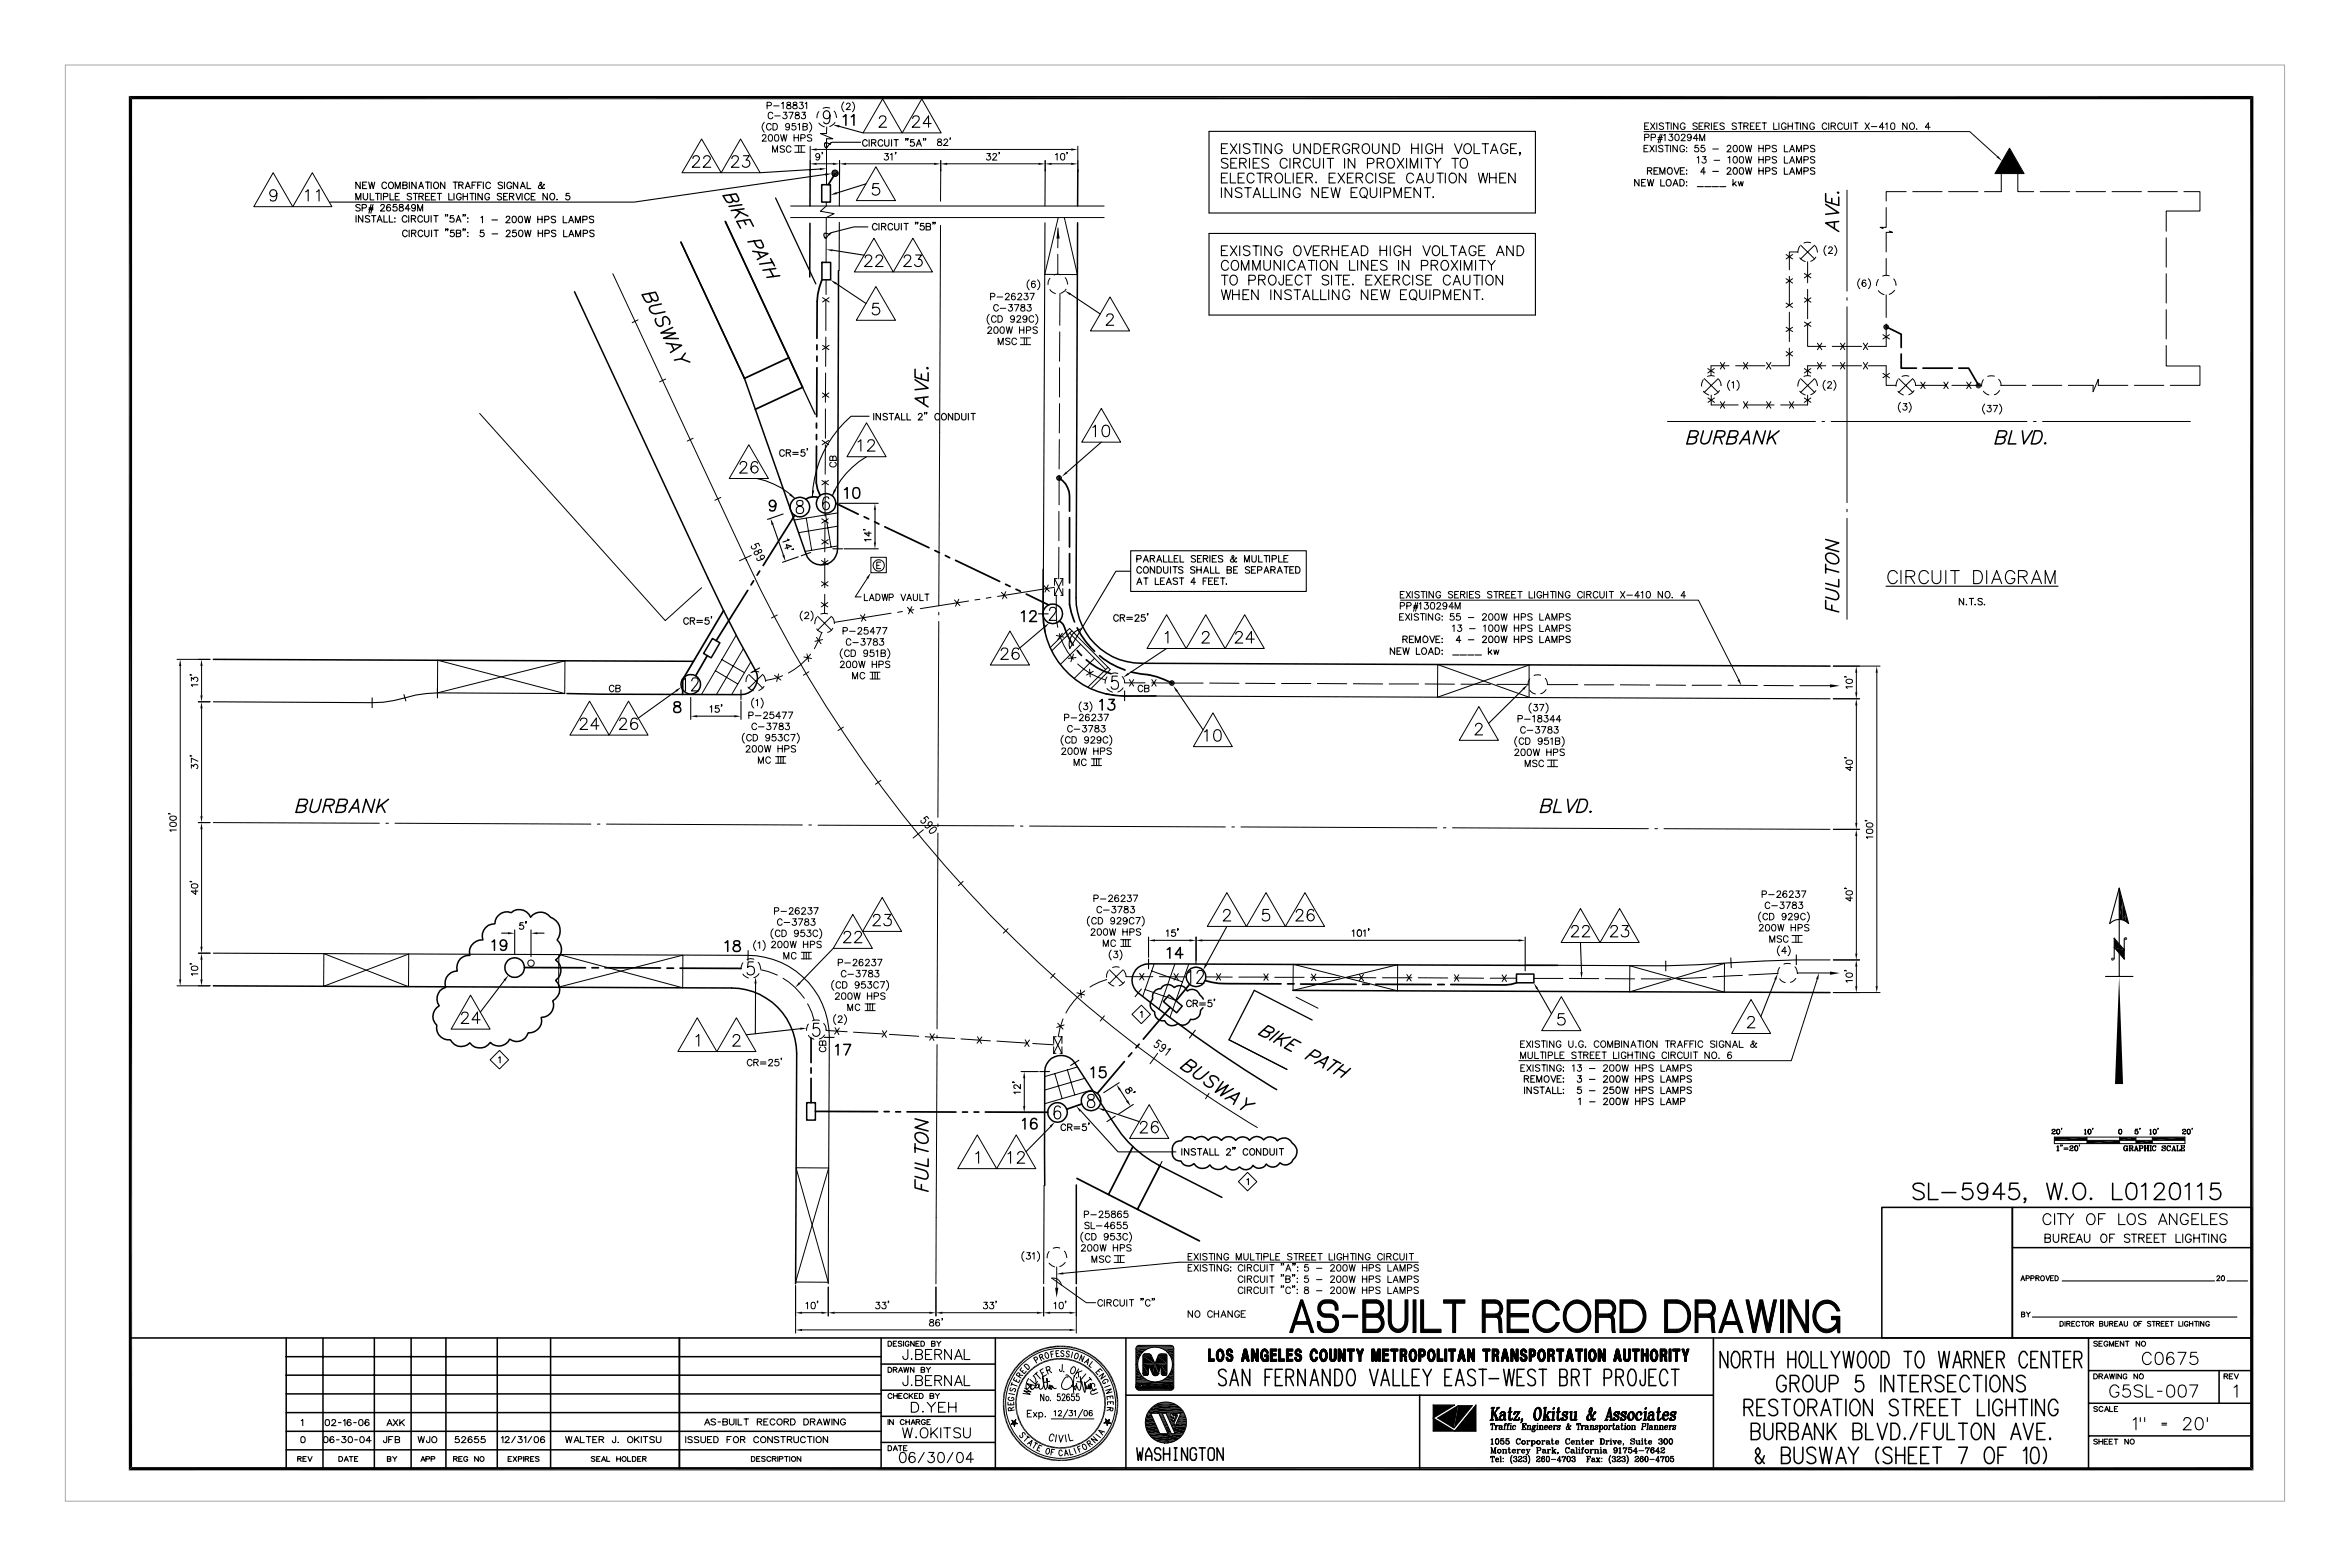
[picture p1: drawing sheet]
<svg xmlns="http://www.w3.org/2000/svg" width="914mm" height="610mm" viewBox="0 0 914 610" stroke-linecap="round" stroke-linejoin="round" font-family="sans-serif">
<g fill="none" stroke="#000" stroke-width=".39">
<path d="M306.3 39.9v.7l1.5 .9a.79 .79 0 0 1-1 .8 .79 .79 0 0 1-.4-1.3l1.1-.4 .1-.4a.89 .89 0 0 0-1.3-.3zM308.7 39.9v.7l.8 .3a.73 .73 0 0 1 .7 .6 .73 .73 0 0 1-.6 .8l-.9-.1-.2-.7 1.4-.9 .2-.4a.89 .89 0 0 0-1.4-.3zM311.2 39.8h1.3l-.7 1 .6 .1 .2 .5a.91 .91 0 0 1-.6 .9 .91 .91 0 0 1-1.1-.4M328.4 39.7a2.55 2.55 0 0 0 0 3.8M331.7 39.7a2.55 2.55 0 0 1 0 3.8M343.4 38.5l7.7 13.2h-15.3zM358.7 38.5l7.5 13.2h-15.1zM273 54.1l7.6 13.1h-15.2zM288.2 54.1l7.6 13.1h-15.2zM296.6 53l.3-.5 .7-.1 .5 .7-1.6 1.8h1.7M297.4 47.6a2.64 2.64 0 0 0 0 3.8M298.5 41.1l1.4-.1 .3-.7-.7-.5h-1v2.5"/>
<path d="M299.3 52.5l.6-.1a1.52 1.52 0 0 1 0 2.5l-.6-.1-.4-1zM300.1 48.7l-.3-.6a1.2 1.2 0 0 0-1.6 1.2 1.2 1.2 0 0 0 1.6 1.1l.3-.5M300.6 59.2v-2.5l1 2.5 .9-2.5v2.5M300.7 44.2l-.1-.2a1.23 1.23 0 0 0-1.7 .4 1.23 1.23 0 0 0 .4 1.7h1l.4-.5M300.8 48.1h.8a1.35 1.35 0 0 1 .9 1.2 1.35 1.35 0 0 1-.9 1.3h-.8zM301 41.2h2.1M301.4 45.1h2.2M301.7 52.5h1l.4 1-.4 1.3a.9 .9 0 0 1-1.3-.4v-.9zM303.7 52.4l.7 2.5 .6-2.5 .6 2.5 .6-2.5M304.2 40.3l.5-.5v2.5M304.8 43.7h1.3l-.7 1a.82 .82 0 0 1 .8 .8 .82 .82 0 0 1-.7 .8 .82 .82 0 0 1-.9-.6M305.3 57.1a.91 .91 0 0 0-1-.4 .91 .91 0 0 0-.7 .7l1.7 1.2v.3l-.7 .3-1-.3"/>
<path d="M306.9 43.7h1.7l-1.1 2.5M307.2 48.9a.77 .77 0 0 1-1.1 .6 .77 .77 0 0 1-.2-1.3 .77 .77 0 0 1 1.2 .2l.1 .5a1.18 1.18 0 0 1-.9 1.7l-.5-.4M307.8 57.4a.95 .95 0 0 0-1.1-.7 .95 .95 0 0 0-.8 1v.6a.96 .96 0 0 0 .8 .9 .96 .96 0 0 0 1.1-.6M309 52.4v2.5M309 53.6h1.7M309.2 59.2h4M309.2 56.7h4M309.5 48.1h-1.2l-.1 1a.9 .9 0 0 1 1.4 0 .9 .9 0 0 1-.3 1.4 .9 .9 0 0 1-1.3-.4M309.7 43.8v.7l1.1 .3 .3 .5a.88 .88 0 0 1-.7 .9 .88 .88 0 0 1-1-.5l.3-.9 .9-.1 .3-.5-.4-.5zM310.5 48.5l.6-.4v2.5M310.7 52.4v2.5M310.8 56.7v2.5"/>
<path d="M311.6 53.7l1.6-.2v-.9l-1.6-.2v2.5M311.8 56.7v2.5M312 43.7h1.4l-.8 1a.85 .85 0 0 1 .9 .8 .85 .85 0 0 1-.8 .9 .85 .85 0 0 1-.9-.7M312.5 49.2l1.4-.1 .2-.6-.2-.4h-1.4v2.5l1.5-.3 .1-.5-.6-.6M313.3 40.3l.6-.5v2.5M315 47.6a2.64 2.64 0 0 1 0 3.8M315.2 56.9v9.6M315.8 52.7l-.6-.3-1.1 .3 .3 .6 1.4 .7v.6l-.6 .3-1.1-.3M317.8 58.1h99M318.6 43.4l-.6 1.3-.1 1.2M318.6 47.9l1.1 1 1 .4M320.1 59.3h-.3h.3l-.3 .6"/>
<path d="M321.7 49.4l-.1 2.6h-2.4l4.9 2h-2.5v17.9M322.9 42a3.1 3.1 0 0 0-2.7 .1M324.6 43.2l1 2.4M324.9 47.6l-.5 .7-1.5 .9M329.4 40.7l.4-.6h.5l.5 .8-1.6 1.7h1.7M344.3 59.7h1.3l-.7 1a.81 .81 0 0 1 .9 .7 .81 .81 0 0 1-.8 .9l-1-.5M348.6 59.3h-.2h.2l-.2 .6M364.9 54.2v.5l.3 .4a1 1 0 0 1 1.1 1.3l-.5 .2a.75 .75 0 0 1-1.1-.5 .75 .75 0 0 1 .8-.9l.7-.3 .1-.4a.89 .89 0 0 0-1.4-.3zM367.3 54.7l.4-.6h.5l.6 .5-1.7 2h1.7M369.9 53.7h-.3h.3l-.3 .6M384 59.7h1.3l-.6 1h.3a.88 .88 0 0 1 .3 1.3 .88 .88 0 0 1-1.4 0l-.1-.2M388.9 59.3h-.2h.2l-.2 .6"/>
<path d="M413 59.8l.6-.1a1.4 1.4 0 0 1 .7 1.4 1.4 1.4 0 0 1-.9 1.2 1.57 1.57 0 0 1-.4-2.5zM415.3 59.3h-.2h.2l-.2 .6M419.4 56.9v10M639.7 51.2h126.7l10.8 9.7M639.7 57.7h1M639.9 53.5l1.7-.2v-.8l-1.7-.3v2.5M639.9 49.1h1.1M641.3 56.5h-1.6v2.6h1.6M641.6 47.8h-1.7v2.5h1.7M642 56.5l1.7 2.6M642.2 47.8l1.7 2.5M642.5 53.5l1.6-.2v-.8l-1.6-.3v2.5"/>
<path d="M643.7 56.5l-1.7 2.6M643.9 47.8l-1.7 2.5M644.4 56.5v2.6M644.7 47.8v2.5M645 54.2h1.7M645.2 53.5h1.7M646 52.2l-.8 3.4M646.7 52.2l-.8 3.4M647.1 56.9l-.6-.4-1.1 .4 .2 .6 1.3 .5v1l-.9 .1-.6-.4M647.3 48.2a.93 .93 0 0 0-.9-.4 .93 .93 0 0 0-.8 .6l1.7 1.3v.3l-.6 .3-1.1-.3M647.3 52.6l.6-.4v2.5M647.8 56.5h1.7"/>
<path d="M648.1 47.8h1.7M648.7 56.5v2.6M648.9 47.8v2.5M649.5 52.2h1.4l-.8 .9a.86 .86 0 0 1 .7 1.4 .86 .86 0 0 1-1.5-.3M650 56.5v2.6M650.3 47.8v2.5M652 52.3a1.26 1.26 0 0 1 1.6 .9 1.26 1.26 0 0 1-1 1.5h-.2a1.73 1.73 0 0 1-.4-2.4zM652.6 56.5v2.6l-1.7-2.6v2.6M652.9 47.8v2.5l-1.7-2.5v2.5M654.3 52.8l.4-.6 .7 .1 .3 .3-.3 .9-1.3 1.2h1.7M655.4 57.1v-.2a1.23 1.23 0 0 0-1.8 .4 1.23 1.23 0 0 0 .5 1.7l.7 .1 .6-.4v-.6h-.6M655.7 48.4a.97 .97 0 0 0-1.1-.6 .97 .97 0 0 0-.8 1v.6l.5 .9h1.1l.3-.9h-.6"/>
<path d="M656.3 57.4v.2zM656.3 58.8v.3zM658.1 53.1a.77 .77 0 0 1-1.2 .5 .77 .77 0 0 1-.2-1.2 .77 .77 0 0 1 1.3 .1l.1 .6a1.18 1.18 0 0 1-1 1.6l-.5-.4M660.4 48.2a.84 .84 0 0 0-1-.4 .84 .84 0 0 0-.6 .9l1.4 .5 .2 .8-.6 .3-1.1-.3M660.8 53.9h-1.9l1.3-1.7v2.5M660.8 56.5h-1.2l-.1 1.1a.89 .89 0 0 1 1.3 .1 .89 .89 0 0 1-.2 1.3 .89 .89 0 0 1-1.3-.4M661.1 49.1h1M661.4 54.7v-2.5l.9 2.5 1-2.5v2.5M662.7 47.8h-1.6v2.5h1.6M663.2 56.5h-1.2l-.1 1.1a.96 .96 0 0 1 1-.1 .96 .96 0 0 1 .6 .9l-.8 .7-.7-.1-.2-.4M663.4 49.1l1.6-.3v-.7l-1.6-.3v2.5M664.2 49.1l.9 1.2"/>
<path d="M665.9 47.8v2.5M666.4 58h2.2M667 49.1h.9M668.5 47.8h-1.5v2.5h1.5M670.9 48.2a.93 .93 0 0 0-.9-.4 .93 .93 0 0 0-.8 .6l1.7 1.3v.3l-.6 .3-1.1-.3M672 57.1l.5-.6h.5l.5 .8-1.6 1.8h1.7M674.7 56.7a.74 .74 0 0 1 1.2 .3l.1 .6a1.06 1.06 0 0 1-.9 1.5l-.6-.5a1.65 1.65 0 0 1 .2-1.9zM675.7 48.2a.84 .84 0 0 0-1-.4 .84 .84 0 0 0-.6 .9l1.3 .5 .3 .8-.7 .3-1-.3M676.3 47.8h1.7M677.1 56.7l.3-.2a1.35 1.35 0 0 1 1.1 1.2 1.35 1.35 0 0 1-.8 1.4h-.3a1.65 1.65 0 0 1-.3-2.4zM677.2 47.8v2.5M678.6 49.1h1.1l.5-.8-.5-.5h-1.1v2.5"/>
<path d="M679.1 56.5l.7 2.6 .6-2.6 .6 2.6 .6-2.6M679.4 49.1l.8 1.2M681.1 49.1h.9M682.6 47.8h-1.5v2.5h1.5M683.4 49.1h.9M684.4 57.7h1.7M684.4 56.5v2.6M685 47.8h-1.6v2.5h1.6M685.7 47.8h1.7M686.1 56.5v2.6M686.5 47.8v2.5M687 57.9l1.6-.3v-.8l-1.6-.3v2.6"/>
<path d="M690.1 47.8v2.5h1.5M691.3 56.9l-.6-.4-1.1 .4 .2 .6 1.2 .5 .3 .4v.3l-.6 .4-1.1-.4M692.2 47.8v2.5M694.3 56.5v2.6h1.4M695 48.4a.92 .92 0 0 0-1.1-.6 .92 .92 0 0 0-.7 1 1.16 1.16 0 0 0 1.2 1.5l.6-.5v-.4h-.6M695.7 49.1h1.7M695.7 47.8v2.5M696.3 59.1l1-2.6 1 2.6M696.8 58.2h1.1M697.4 47.8v2.5M698.4 47.8h1.7M699 59.1v-2.6l1 2.6 1-2.6v2.6"/>
<path d="M699.2 47.8v2.5M700.6 47.8v2.5M701.9 57.9l1.6-.3v-.8l-1.6-.3v2.6M703.2 47.8v2.5l-1.7-2.5v2.5M706 48.4a.92 .92 0 0 0-1.1-.6 .92 .92 0 0 0-.7 1 1.16 1.16 0 0 0 1.2 1.5l.6-.5v-.4h-.6M706.2 56.9l-.6-.4-1.1 .4 .2 .6 1.2 .5 .3 .4v.3l-.6 .4-1.1-.4M710.8 48.4l-.6-.6a1.36 1.36 0 0 0-1.2 1.1 1.36 1.36 0 0 0 .7 1.4h.8l.3-.5M711.6 47.8v2.5M712.5 49.1l1.6-.3v-.7l-1.6-.3v2.5M713.3 49.1l.9 1.2M716.9 48.4l-.6-.6a1.24 1.24 0 0 0-1.3 1.3 1.24 1.24 0 0 0 1.5 1.2l.4-.5M717.6 47.8v1.9l.7 .6 .9-.3 .1-2.2"/>
<path d="M720.3 47.8v2.5M721.2 47.8h1.7M722.1 47.8v2.5M725.7 47.8l1.7 2.5M727.4 47.8l-1.7 2.5M728.2 49.2h2.1M733.1 49.5h-1.8l1.2-1.7v2.5M733.7 48.3l.6-.5v2.5M736 48a.81 .81 0 0 1 1.2 .3v1.6l-.2 .4h-1l-.4-1.1zM742.1 47.8v2.5l-1.7-2.5v2.5M743.5 48l.2-.2a1.36 1.36 0 0 1 1.2 1.1 1.36 1.36 0 0 1-.6 1.4 1.31 1.31 0 0 1-1.3-.9 1.31 1.31 0 0 1 .5-1.4zM745.8 50.1l.1 .2"/>
<path d="M751 49.5h-1.8l1.1-1.7v2.5M781.9 57.6l5.7 9.9h-11.3zM106.3 67.2l7.6 13.2h-15.1zM121.5 67.2l7.6 13.2h-15.2zM317.8 63.7h6.3M319 60.6a.8 .8 0 0 1-1.1 .7 .8 .8 0 0 1-.4-1.2 .8 .8 0 0 1 1.3 0 1.22 1.22 0 0 1 .2 1.4 1.22 1.22 0 0 1-1.4 .6l-.1-.2M321.5 78.6v1.5l-2.3 2.1 5.4 .9-3.1 1.5-.1 17.5M326.7 62.5v4M329.2 63.7h34.3M340.8 64.9l7.6 13.1h-15.2zM346.5 60.2l.6-.5v2.6M366 66.1v12.2"/>
<path d="M366 62.5v4M368.6 63.7h35.5M386.4 60.3l.4-.6 .8 .1 .2 .4-1.6 2.1h1.7M406.7 62.5v4M409.2 63.7h7.6M410.7 60.2l.6-.5v2.6M660.3 61.4l.6-.5v2.6M662.5 60.9h1.3l-.7 1a.86 .86 0 0 1 .6 1.3 .86 .86 0 0 1-1.5-.2M667 62.4h2.2M672.4 61.4l.6-.5v2.6M674.7 61l.6-.1a1.4 1.4 0 0 1 .7 1.4 1.4 1.4 0 0 1-.9 1.2 1.57 1.57 0 0 1-.4-2.5zM677.1 61l.6-.1a1.35 1.35 0 0 1 .8 1.4 1.35 1.35 0 0 1-1.1 1.2 1.73 1.73 0 0 1-.3-2.5z"/>
<path d="M679.1 60.9l.7 2.6 .6-2.6 .6 2.6 .6-2.6M684.4 60.9v2.6M684.4 62.1h1.7M686.1 60.9v2.6M687 62.2l1.5-.1 .2-.3-.1-.7-1.6-.2v2.6M691.3 61.3l-.6-.4-1.1 .4 .2 .6 1.4 .6 .1 .5a1.01 1.01 0 0 1-1.7 0M694.3 60.9v2.6h1.4M696.3 63.5l1-2.6 1 2.6M696.8 62.6h1.1M699 63.5v-2.6l1 2.6 1-2.6v2.6M701.9 62.2l1.5-.1 .2-.3-.1-.7-1.6-.2v2.6M706.2 61.3l-.6-.4-1.1 .4v.5l1.6 .7 .1 .5a1.01 1.01 0 0 1-1.7 0"/>
<path d="M718.7 74v39.3M741.7 74.6h-7.8v3.6M744.3 74.6h11.4M758.2 74.6h11.5M778.7 67.5v7.1h-6.5M785.1 67.5v7.1h6.2M793.9 74.6h11.4M807.8 74.6h11.5M821.8 74.6h11.4M835.8 74.6h11.4M849.7 74.6h6.3v7.5h-13.1v7.9M307.6 84.6h122"/>
<path d="M307.6 80.1h122M340.1 92.7l7.5 13.1h-15.2zM355.2 92.7l7.6 13.1h-15.2zM366 87.7l-.7 148M411.6 98.9v7.7M411.7 88.7l-.1 7.7M411.8 84.6l-5.3 22.1 12.7 .1-5.1-22.2M695 99l2.5 1.7M697.5 99l-2.5 1.7M699.5 98h-3.3v7M700.3 95.8l-.8 2.5M700.6 95.4l5.5 5.3"/>
<path d="M704.5 94.5a3.1 3.1 0 0 0-2.6 0M706.1 95.4l-5.5 5.3M706.2 95.6l1.1 2.4M710.6 95.6a2.64 2.64 0 0 0 0 3.9M711.6 96.7l.1-.6h.8l.5 .6-1.6 1.9h1.7M713.9 95.6l.2 .2a2.65 2.65 0 0 1-.2 3.7M733.9 80.7v7.7h-2.3l1.1 .6M735.1 89.9l1.3 .5h-2.5v7.6M842.9 92.5v11.4M238.5 106.5l51.9 111.4a507.3 507.3 0 0 0 198.8 220.7M320.1 115.8l2.5 1.7M321.3 117.1v11.5"/>
<path d="M321.4 108.8v5.8M322.6 115.8l-2.5 1.7M340.8 111.5l7.6 13.1h-15.2zM385.4 115.5h1.1l.5-.3 .1-.6-.6-.5h-1.1v2.5M388 115.5h2.2M388.5 119.1a.96 .96 0 0 0-1.1-.6 .96 .96 0 0 0-.8 .9v.6a.95 .95 0 0 0 .8 1 .95 .95 0 0 0 1.1-.6M389.2 119.9h2.2M391.2 114.7l.5-.6h.5l.5 .8-1.6 1.7h1.7M392.5 118.5h1.4l-.8 .9a.86 .86 0 0 1 .7 1.4 .86 .86 0 0 1-1.5-.3M394.7 118.5h1.7l-1.1 2.5M395 114.4l-.2-.1a.74 .74 0 0 0-1.2 .3v1.7a.77 .77 0 0 0 1.3 .2 .77 .77 0 0 0-.2-1.3 .77 .77 0 0 0-1.1 .6M396.1 114.7l.4-.6h.5l.5 .8-1.6 1.7h1.7"/>
<path d="M397.4 118.6v.7a1.05 1.05 0 0 1 1.2 .4 1.05 1.05 0 0 1 0 1.2h-1.2a1.05 1.05 0 0 1 .1-1.2 1.05 1.05 0 0 1 1.1-.4v-.7zM398.6 114.1h1.3l-.7 1a.82 .82 0 0 1 .8 .8 .82 .82 0 0 1-.7 .8 .82 .82 0 0 1-.9-.6M399.8 118.5h1.4l-.8 .9a.81 .81 0 0 1 .9 .8 .81 .81 0 0 1-.8 .8l-.9-.5M400.5 108.8a2.64 2.64 0 0 0 0 3.9M400.8 114.1h1.7l-1.2 2.5M402.8 109.7l-.1-.3h-.7a1.38 1.38 0 0 0-.7 1.3 1.38 1.38 0 0 0 .9 1.2 .8 .8 0 0 0 .7-.8 .8 .8 0 0 0-.7-.8 .8 .8 0 0 0-.8 .8M403.7 108.8a2.64 2.64 0 0 1 0 3.9M408.5 108.3l-.6 1.2-.1 1.2M408.5 112.7l1.1 1.1 1.1 .4M412.4 114.2v12.3M412.8 106.9a3.1 3.1 0 0 0-2.6 .1M414.5 108l1 2.5"/>
<path d="M414.8 112.5l-.5 .7-1.5 .9M431.9 115.5l7.6 13.2h-15.2zM695 117.9l2.5 1.7M695 108.4l2.5 1.7M696.2 107.5v11.4M697.5 117.9l-2.5 1.7M697.5 108.4l-2.5 1.7M700.3 100.3l2.1 1.4M702.1 115.9l2.5 1.7M702.1 106.4l2.5 1.7M703.4 101.8v8.2M703.4 112.6v11.4"/>
<path d="M704.6 115.9l-2.5 1.7M704.6 106.4l-2.5 1.7M706.6 100l-.5 .7-1.6 1M718.7 115.8v1M718.7 119.3v76.2M723.7 108.4l-.3 .3a2.65 2.65 0 0 0 .3 3.6M726 109.3l-.1-.3a1.27 1.27 0 0 0-1.5 1 1.27 1.27 0 0 0 .9 1.5 .81 .81 0 0 0 .8-.8 .81 .81 0 0 0-.8-.8l-.8 .7M727 108.4a2.64 2.64 0 0 1 0 3.9M730.9 108.7l-.6 1.3-.1 1.1M730.9 113.1l1.2 1.1 1 .4M733.9 100.6v6.5M733.9 114.7v8.8"/>
<path d="M735.1 107.3a2.89 2.89 0 0 0-2.5 .1M736.9 108.5l.9 2.4M737.2 112.9l-2.1 1.6M842.9 106.5v11.4M248.3 124.4l-2.3 1.1M320.1 134.3l2.4 1.7M321.3 131.1v11.4M322.6 134.3l-2.6 1.7M384.4 127.8l.4-.7h.5l.6 .5-.4 .9-1.3 1.2h1.7M384.9 122.3a2.64 2.64 0 0 0 0 3.9M387 127.3l.4-.2a1.35 1.35 0 0 1 1 1.2 1.35 1.35 0 0 1-.8 1.4l-.8-.4-.1-1.1zM387.6 123.4a.96 .96 0 0 0-1-.6 .96 .96 0 0 0-.8 1v.6a.96 .96 0 0 0 .8 1 .96 .96 0 0 0 1-.6"/>
<path d="M388.3 122.8h.9a1.35 1.35 0 0 1 .8 1.3 1.35 1.35 0 0 1-.8 1.3h-.9zM388.4 134.1v-2.6l.9 2.6 1-2.6v2.6M389.5 127.3a.74 .74 0 0 1 1.2 .3l.1 1.1-.4 .9a1.25 1.25 0 0 1-1.4-.7 1.25 1.25 0 0 1 .5-1.6zM391.5 127.1l.6 2.6 .6-2.6 .6 2.6 .7-2.6M393 131.9l-.6-.4-1.1 .4 .2 .6 1.4 .6 .1 .6-.6 .4-1.1-.4M394.7 123.7a.79 .79 0 0 1-1 .6 .79 .79 0 0 1-.5-1.1 .79 .79 0 0 1 1.2-.3l.3 .8a1.27 1.27 0 0 1-1 1.7l-.4-.4M395.5 132.1l-.3-.5a1.27 1.27 0 0 0-1.5 .7 1.27 1.27 0 0 0 .5 1.6l.7 .2 .6-.6M395.7 123.4l.2-.5 .8-.1 .4 .8-1.5 1.8h1.7M396.7 127.1v2.6M396.7 128.4h1.7M397 134.1h4M397 131.5h4"/>
<path d="M398.4 127.1v2.6M398.6 131.5v2.6M399.4 128.5l1.4-.1 .3-.8-.6-.5h-1.1v2.6M399.5 131.5v2.6M399.6 123.7a.81 .81 0 0 1-1.2 .6 .81 .81 0 0 1-.2-1.3 .81 .81 0 0 1 1.3 .2l.1 .5a1.18 1.18 0 0 1-1 1.7l-.5-.4M402.2 123.4a.92 .92 0 0 0-1-.6 .92 .92 0 0 0-.8 1v.6a.92 .92 0 0 0 .8 1 .92 .92 0 0 0 1-.6M403 122.3a2.64 2.64 0 0 1 0 3.9M403.6 127.6a.91 .91 0 0 0-.9-.5 .91 .91 0 0 0-.8 .7l1.7 1.2v.3l-.6 .4-1.1-.4M412.4 129.1l-.1 11.4M695 136.8l2.5 1.7M695 127.3l2.5 1.7M696.2 135.4v6.9h-6.9"/>
<path d="M696.2 121.5v11.4M697.5 136.8l-2.5 1.7M697.5 127.3l-2.5 1.7M702.1 125.3l2.5 1.7M703.4 126.5v8.3h7M704.6 125.3l-2.5 1.7M707.2 133.5l1.7 2.5M708.9 133.5l-1.7 2.5M712.9 134.8h11.5M716.1 133.5l1.7 2.5M717.8 133.5l-1.7 2.5M725 133.5l1.7 2.5"/>
<path d="M726.7 133.5l-1.7 2.5M732.7 130.2l2.5 1.7M733.9 126v8.8h-7M735.2 130.2l-2.5 1.7M842.9 134.4v8h13.1v7.5h-11.5M842.9 120.4v11.5M259 147.5l-2.3 1.1M320 152.9l2.5 1.7M321.2 159.1v11.4M321.3 145.1l-.1 11.4M322.5 152.9l-2.5 1.7M412.3 143.1v11.4"/>
<path d="M412.3 157l-.1 11.5M428.5 158.9l7.6 13.1h-15.2zM662.8 147.7l-.6 1.3-.1 1.3M662.8 152.2l2.1 1.4M663.1 147.3l5.5 5.3M664.5 143.4l2.5 1.7M664.6 154.8l2.5 1.7M665.8 142.3v3.8M665.9 142.3h6.9M665.9 153.7v3.8h10.4M667 146.4a3.1 3.1 0 0 0-2.6 0M667 143.4l-2.5 1.7"/>
<path d="M667.1 154.8l-2.5 1.7M668.6 147.3l-5.5 5.3M668.7 147.5l.9 1.5 .1 .9M669.1 151.9l-.5 .7-1.6 1M669.4 156.3l1.7 2.5M669.4 141l1.7 2.6M671.1 156.3l-1.7 2.5M671.1 141l-1.7 2.6M673 148l-.2 .2a2.65 2.65 0 0 0 .2 3.7M673.9 148.9l.6-.4v2.5M675.3 142.3h11.5M675.8 148a2.64 2.64 0 0 1 0 3.9"/>
<path d="M678.4 156.3l1.7 2.5M678.4 141l1.7 2.6M678.9 157.5h11.4M680.1 156.3l-1.7 2.5M680.1 141l-1.7 2.6M687.4 156.3l1.6 2.5M687.4 141l1.6 2.6M689 156.3l-1.6 2.5M689 141l-1.6 2.6M696.2 156.3l1.7 2.5M697.9 156.3l-1.7 2.5M700.3 147.7l-.6 1.3-.2 1.3"/>
<path d="M700.3 152.2l2.1 1.4M700.6 147.3l5.5 5.3M702.1 154.8l2.5 1.7M702.1 143.4l2.5 1.7M703.4 153.7v3.8h-10.5M704.5 146.4a3.1 3.1 0 0 0-2.6 0M704.6 154.8l-2.5 1.7M704.6 143.4l-2.5 1.7M706.1 147.3l-5.5 5.3M706.2 147.5l1.1 2.4M706.6 151.9l-.5 .7-1.6 1M707.2 141l1.7 2.6"/>
<path d="M708.9 141l-1.7 2.6M710.2 148a2.64 2.64 0 0 0 0 3.9M710.4 142.3h-7v3.8M711.2 149.1l.5-.6 .7 .1 .3 .3-1.6 2.1h1.7M712.9 142.3h11.5M713.5 148l.3 .2a2.65 2.65 0 0 1-.3 3.7M716.1 141l1.7 2.6M717.8 141l-1.7 2.6M725 141l1.7 2.6M726.7 141l-1.7 2.6M726.9 142.3h7v7.6h3.8M732.7 145.3l2.5 1.6"/>
<path d="M735.2 145.3l-2.5 1.6M738.5 147.7l-.6 1.3-.2 1.3M738.5 152.2l2.1 1.4M738.8 147.3l5.5 5.3M739.5 156.5a2.64 2.64 0 0 0 0 3.9M740.6 157h1.4l-.8 1a.86 .86 0 0 1 .7 1.3 .86 .86 0 0 1-1.5-.2M742.7 146.4a3.1 3.1 0 0 0-2.6 0M742.8 156.5a2.64 2.64 0 0 1 0 3.9M744.3 147.3l-5.5 5.3M744.4 147.5l.9 1.5 .1 .9h11.6M744.8 151.9l-.5 .7-1.6 1M747.4 148.6l1.7 2.6"/>
<path d="M749.1 148.6l-1.7 2.6M756.4 148.6l1.7 2.6M758.1 148.6l-1.7 2.6M759.5 149.9h11.5M765.2 148.6l1.7 2.6M766.9 148.6l-1.7 2.6M771.8 147.7l-.6 1.3-.1 1.3M771.8 152.2l1.2 1.1 .9 .3M772.3 157.2a2.64 2.64 0 0 0 0 3.9M773.4 157.7h1.3l-.7 .9a.86 .86 0 0 1 .6 1.4 .86 .86 0 0 1-1.5-.3M775.6 157.7h1.7l-1.2 2.5M776 146.4l-1.2-.2-1.3 .2"/>
<path d="M777.7 147.5l.8 1.5 .2 1M778 151.9l-1.2 1.4-.8 .3M778 157.2a2.64 2.64 0 0 1 0 3.9M778.6 149.9h9.7M790.8 149.9h11.4M804.8 149.9h9.6v2.5l2.1-4.9v2.4h11.5M830.5 149.9h11.5M186.6 160.8l72.3 80.6 14.1-12.7M269.7 170.5l-2.3 1.1M291.4 173l7.6 13.2h-15.3zM319.9 171.3l2.5 1.7M321.2 173l-.1 11.5"/>
<path d="M322.4 171.3l-2.5 1.7M323.5 179.9a.92 .92 0 0 0-.6 1 .92 .92 0 0 0 .9 .8 1.08 1.08 0 0 0 1.2-.2 1.08 1.08 0 0 0 .2-1.3l-.4-.3M324.1 178l.5-.6 .6 .1 .2 .5v1.1h-2.5l.2-1.6 .9 .2 .1 1.4M337.2 164.5l7.6 13.2h-15.2zM412.2 171l-.1 11.4M648.8 164h57.6M708.9 164h1.1M712.5 164h76.2M791.2 164h1.1M794.8 164h57.5M280.4 193.5l-2.2 1.1M319.8 186.9l2.6 1.7"/>
<path d="M321.1 193.3l-.1 7.4M321.1 187v5.8M322.4 186.9l-2.6 1.7M326 199.5l-17 2.8M412 198.9v11.5M412.1 185v11.4M718.7 198.1v1M290.4 217.9v.1M292.3 216l-4.6 2.2M292.5 212.4a.91 .91 0 0 0 1 1.2 .91 .91 0 0 0 .6-1.5l-.4-.3 1.4-.5 .5 1.1M294.5 217.1l.1 .7a2.38 2.38 0 0 0 2.9-1.3 .82 .82 0 0 0-1.5-.3 .82 .82 0 0 0 .6 1.4M295 214.2l.9-.4 .5 .2v.7l-.9 .4-.4-.2z"/>
<path d="M295 214.7l-.6-.4-.5 .1-.5 .9 .4 .5h.8l.6-.6-.1-.3M313.7 201.6l2.1 12.5M319.6 218.1l2.6 1.7M319.7 209.9l2.6 1.7M319.7 201.8l2.6 1.7M320.9 217.2v11.5M321 203.3l-.1 11.4M321.3 200.3l2.1 12.5M322.2 218.1l-2.6 1.7M322.3 209.9l-2.6 1.7M322.3 201.8l-2.6 1.7M325.9 212.4l-12.7 2.1"/>
<path d="M326 204.7l-15.3 2.5M338.9 216.8h6v6h-6zM341.2 219.9h.9M342.7 218.7h-1.5v2.5h1.5M412 212.9l-.1 12.3M718.7 201.6v39.3M302.5 239.2l-2.3 1.2M312.2 237.7a2.55 2.55 0 0 0 0 3.8M313.2 238.7a.74 .74 0 0 1 1.2-.5 .74 .74 0 0 1-.1 1.3l-1.3 1.2h1.7M315.5 237.7a2.55 2.55 0 0 1 0 3.8M318.1 239.7l5.4 5.5M319.6 234.4l2.5 1.7"/>
<path d="M319.6 226.3l2.6 1.7M320.9 231.2l-.1 7.4M322 238.8l-1.2-.2-1.4 .3M322.1 234.4l-2.5 1.7M322.2 226.3l-2.6 1.7M323.5 239.7l-5.4 5.5M323.7 240l.9 1.4 .1 1.1M334.8 239.2l2.1 2.2M336.3 231.1v2.5h1.4M336.5 238.9l-1.3 2.8M337.5 224.9l-4.7 7.3h2.3M338.3 233.6l.9-2.5 .9 2.5"/>
<path d="M338.6 232.8h1.2M340.8 231.1a1.31 1.31 0 0 1 1.7 1.3 1.31 1.31 0 0 1-1.7 1.2zM343.2 231.1l.6 2.5 .6-2.5 .6 2.5 .5-2.5M346 232.5l1.3-.2 .3-.3-.3-.8-1.3-.1v2.5M346.7 238.6l-22.1 3.5M350.6 231.1l.9 2.5 .9-2.5M351.1 237.9l-1.8 .3M352.8 233.6l1-2.5 .9 2.5M353.1 236.3l2.1 2.3M353.2 232.8h1.2M354.8 236l-1.3 2.8M355.4 231.1v1.8a.81 .81 0 0 0 .8 .8 .81 .81 0 0 0 .8-.8v-1.8"/>
<path d="M355.5 237.2l-1.8 .3M357.9 231.1v2.5h1.4M359.9 231.1h1.6M360.7 231.1v2.5M365.3 238.2v1M371.4 233.4l2.1 2.2M373.1 233.1l-1.3 2.7M376.9 233.8l-18.8 3M381.3 233.1l-2 .3M385.6 232.4l-1.9 .3M389.7 230.4l2.1 2.3M391.4 230.2l-1.3 2.8"/>
<path d="M406.2 227.8l2.1 2.3M407.9 227.6l-1.3 2.7M410.2 228.5l-22.1 3.5M410.3 229v2.6M410.3 231.6h1M410.3 225.1l3.2 6.5M411 231.6v7.2l.6 5.3M411.3 225.1h-1v2.6M412.5 225.1h1M412.8 231.6h.7M413.5 225.1v2.6M413.5 229v2.6"/>
<path d="M413.5 225.1l-3.2 6.5M453.9 239.2l7.6 13.1h-15.2zM469.2 239.2l7.5 13.1h-15.2zM484.3 239.2l7.6 13.1h-15.2zM544.6 240h.9M544.9 235.8l1.4-.2 .3-.3-.3-.8-1.4-.1v2.6M544.9 231.3h.9M544.9 233.5h116l15.6 30.9M546.1 238.7h-1.5v2.6h1.5M546.4 230.1h-1.5v2.5h1.5M546.9 238.7l1.7 2.6M547.1 230.1l1.7 2.5"/>
<path d="M547.4 235.8l1.4-.2 .3-.3-.3-.8-1.4-.1v2.6M548.6 238.7l-1.7 2.6M548.8 230.1l-1.7 2.5M549.3 238.7v2.6M549.5 230.1v2.5M549.9 236.4h1.7M550 235.8h1.7M550.9 234.4l-.9 3.4M551.6 234.4l-.8 3.4M552 239.2a.91 .91 0 0 0-1-.5 .91 .91 0 0 0-.7 .7l1.7 1.2v.3l-.6 .4-1.1-.4M552.2 230.4l-.6-.3-1.1 .3 .1 .5 1.4 .6 .2 .7a1.01 1.01 0 0 1-1.7 0M552.2 234.9l.6-.5v2.6"/>
<path d="M552.7 238.7h1.6M552.9 230.1h1.7M553.5 238.7v2.6M553.8 230.1v2.5M554.3 234.4h1.4l-.7 .9a.84 .84 0 0 1 .6 1.4 .84 .84 0 0 1-1.4-.3M554.9 238.7v2.6M555.1 230.1v2.5M556.9 234.5a.9 .9 0 0 1 1.3 .4v.6a1.06 1.06 0 0 1-.9 1.5l-.4-.1-.4-1.1zM557.5 238.7v2.6l-1.7-2.6v2.6M557.7 230.1v2.5l-1.7-2.5v2.5M559.1 235l.2-.5 .8-.1 .4 .8-1.5 1.8h1.7M560.3 239.4l-.1-.2a1.11 1.11 0 0 0-1.5 0 1.11 1.11 0 0 0-.1 1.5 .87 .87 0 0 0 1 .6 .87 .87 0 0 0 .7-1h-.6"/>
<path d="M560.5 230.7a.91 .91 0 0 0-1-.6 .91 .91 0 0 0-.8 .9v.6a1.02 1.02 0 0 0 1.5 .9l.3-.9h-.6M561.1 239.6v.2zM563 235.3a.79 .79 0 0 1-1 .6 .79 .79 0 0 1-.5-1.1 .79 .79 0 0 1 1.1-.3l.4 .8a1.27 1.27 0 0 1-1 1.7l-.5-.4M565.3 230.4l-.6-.3-1.1 .3 .1 .5 1.5 .7 .1 .6a1.01 1.01 0 0 1-1.7 0M565.6 236.1h-1.8l1.2-1.7v2.6M565.7 238.7h-1.3l-.1 1.1a.9 .9 0 0 1 1.4 .1 .9 .9 0 0 1-.2 1.3 .9 .9 0 0 1-1.3-.4M566 231.3h1M566.2 237v-2.6l1 2.6 .9-2.6v2.6M567.6 230.1h-1.6v2.5h1.6M568.1 238.7h-1.2l-.2 1.1a1.02 1.02 0 0 1 1.5 .2 .91 .91 0 0 1-.3 1.3 .91 .91 0 0 1-1.3-.5M568.3 231.3h1.1l.6-.8-.6-.4h-1.1v2.5M569.2 231.3l.8 1.3"/>
<path d="M570.9 230.1v2.5M571.8 231.3h1M573.4 230.1h-1.6v2.5h1.6M575.8 230.4l-.6-.3-1.1 .3 .2 .6 1.4 .6 .1 .6a1.01 1.01 0 0 1-1.7 0M576.9 239.4l.5-.7 .8 .3 .2 .5-1.6 1.8h1.7M579.6 238.9a.74 .74 0 0 1 1.2 .3 1.19 1.19 0 0 1 .1 1.5 1.19 1.19 0 0 1-1.3 .5l-.4-.9zM580.5 230.4l-.6-.3-1.1 .3 .1 .5 1.5 .7 .1 .6a1.01 1.01 0 0 1-1.7 0M581.3 230.1h1.7M581.9 238.9a.81 .81 0 0 1 1.3 .3v1.6l-.8 .5a1.55 1.55 0 0 1-.5-2.4zM582.1 230.1v2.5M583.4 231.3l1.6-.3v-.7l-1.6-.2v2.5M584.1 238.7l.6 2.6 .5-2.6 .6 2.6 .6-2.6"/>
<path d="M584.2 231.3l.9 1.3M585.9 231.3h1M587.5 230.1h-1.6v2.5h1.6M588.2 231.3h1M589.2 240h1.7M589.2 238.7v2.6M589.8 230.1h-1.6v2.5h1.6M590.6 230.1h1.7M590.9 238.7v2.6M591.4 230.1v2.5M595 230.1v2.5h1.5M596.2 239.2a.91 .91 0 0 0-1-.5 .91 .91 0 0 0-.7 .7l1.7 1.2-.3 .6-.8 .1-.6-.4"/>
<path d="M597.1 230.1v2.5M599.1 238.7v2.6h1.5M599.9 230.7a.96 .96 0 0 0-1.1-.6 .96 .96 0 0 0-.8 .9v.6a.94 .94 0 0 0 1 1 .94 .94 0 0 0 .9-1h-.7M600.6 231.3h1.7M600.6 230.1v2.5M602.3 230.1v2.5M603.3 230.1h1.7M604.1 230.1v2.5M605.4 230.1v2.5M608.1 230.1v2.5l-1.7-2.5v2.5M610.9 230.7a.96 .96 0 0 0-1.1-.6 .96 .96 0 0 0-.8 .9v.6a.94 .94 0 0 0 1 1 .94 .94 0 0 0 .9-1h-.7M611 239.2a.91 .91 0 0 0-.9-.5 .91 .91 0 0 0-.8 .7l1.7 1.2v.3l-.6 .4-1.1-.4"/>
<path d="M615.7 230.7a.96 .96 0 0 0-1-.6 .96 .96 0 0 0-.8 .9l.2 1.2 .5 .4h.5l.6-.6M616.4 230.1v2.5M617.4 231.3h1.1l.6-.8-.6-.4h-1.1v2.5M618.3 231.3l.8 1.3M621.7 230.7l-.3-.5a1.24 1.24 0 0 0-1.5 1.1 1.24 1.24 0 0 0 1.2 1.3l.6-.6M622.5 230.1l.1 2.1a.87 .87 0 0 0 .9 .4 .87 .87 0 0 0 .7-.7v-1.8M625.1 230.1v2.5M626.1 230.1h1.7M627 230.1v2.5M630.5 230.1l1.7 2.5M632.2 230.1l-1.7 2.5M633 231.5h2.2"/>
<path d="M638 231.8h-1.9l1.2-1.7v2.5M638.6 230.5l.6-.4v2.5M640.9 230.2a1.26 1.26 0 0 1 1.5 .9 1.26 1.26 0 0 1-.9 1.5h-.3a1.73 1.73 0 0 1-.3-2.4zM646.9 230.1v2.5l-1.7-2.5v2.5M648.3 230.2a1.2 1.2 0 0 1 1.6 1.1 1.2 1.2 0 0 1-1.6 1.2l-.4-.9zM650.7 232.4l.1 .1M655.9 231.8h-1.8l1.2-1.7v2.5M68.9 256.5h12.8M70.1 259v122M78.4 259v11.5M170.3 256.8l49.4 13 .1-12.7-49.6 12.4zM280.9 256.6l8.8 5.1"/>
<path d="M286.5 247.1l-13.6 23.1M289.3 252.4l-10.5 17.8M292.1 257.5l-7.4 12.7M312.8 255.6l3 .6M314 254.4l.7 3M315.4 254.5a25.9 25.9 0 0 1-8.6 7.3M317.7 248l1.8 2.4M317.8 240.2l-.6 1.2-.2 1.3M317.8 244.7l1.2 1.1 .9 .3M319.7 246.1l-2.8 6.3M320.1 248.8l-3 .7M324.1 244.4l-.6 .8-1.5 .8"/>
<path d="M327 257.8l.5-.6h.5l.5 .7-1.6 1.8h1.7M327.8 252.4a2.64 2.64 0 0 0 0 3.9M328 245.5l1.6-.3v-.8l-1.6-.3v2.6M329.7 257.4a.74 .74 0 0 1 1.2 .3v1.6l-.2 .3a1.25 1.25 0 0 1-1.5-.7 1.25 1.25 0 0 1 .5-1.5zM330.5 253.5l-.4-.5a1.2 1.2 0 0 0-1.5 1.1 1.2 1.2 0 0 0 1.5 1.1l.4-.4M330.6 245.6h2.2M331.1 249.1a.91 .91 0 0 0-1.1-.6 .91 .91 0 0 0-.7 1v.6a.91 .91 0 0 0 .7 .9 .91 .91 0 0 0 1.1-.6M331.2 252.9h.8a1.35 1.35 0 0 1 .9 1.2 1.35 1.35 0 0 1-.9 1.3h-.8zM331.8 250h2.2M332.1 257.4l.3-.2a1.35 1.35 0 0 1 1.1 1.2 1.35 1.35 0 0 1-.8 1.3l-.9-.4v-1zM333.9 244.7a.72 .72 0 0 1 .8-.6 .72 .72 0 0 1 .6 .8l-1.6 1.8h1.7M334.1 257.2l.7 2.5 .6-2.5 .6 2.5 .6-2.5"/>
<path d="M335.2 248.5h1.3l-.7 1 .6 .1 .3 .5a.91 .91 0 0 1-.7 .9 .91 .91 0 0 1-1-.4M337.3 248.5h1.7l-1.1 2.5M337.6 253.7a.77 .77 0 0 1-1.1 .6 .77 .77 0 0 1-.2-1.3 .77 .77 0 0 1 1.2 .2l.1 .5a1.18 1.18 0 0 1-.9 1.7l-.5-.3M337.6 244.1h-1.2l-.2 1.1a.9 .9 0 0 1 1.4 0 .9 .9 0 0 1-.1 1.3 .9 .9 0 0 1-1.3-.3M339.4 257.2v2.5M339.4 258.5h1.7M339.9 252.9h-1.2l-.1 1.1a.88 .88 0 0 1 1.3 0 .88 .88 0 0 1-.2 1.3 .88 .88 0 0 1-1.3-.4M340.1 248.6l-.2 .5 1.6 1.1a.9 .9 0 0 1-.7 .8 .9 .9 0 0 1-1-.4l.3-.9 1.2-.6-.1-.5-.3-.1zM340.4 245.8h-1.8l1.2-1.7v2.6M340.9 253.4l.6-.5v2.5M341 244.1h1.7l-1.2 2.6M341.1 257.2v2.5"/>
<path d="M342 258.5h1.4l.2-1.1-1.6-.2v2.5M342.4 248.5h1.4l-.8 1a.86 .86 0 0 1 .7 1.4 .86 .86 0 0 1-1.5-.3M343.4 244.1h1.7l-1.2 2.6M343.9 254.1l.6 .5-.1 .6-.5 .2h-1.1v-2.5l1.5 .1 .2 .4-.2 .6-1.5 .1M345.4 252.4a2.64 2.64 0 0 1 0 3.9M346.2 257.6a.93 .93 0 0 0-.9-.5 .93 .93 0 0 0-.8 .7l1.7 1.2v.4l-.6 .3-1.1-.3M365.3 241.8l-.4 76.2M393 245.5l7.6 13.2h-15.3zM408.6 251.9l7.6-7.4 15.8 16-7.5 7.4M411 247.2l3 .7M412.2 246.5a25.9 25.9 0 0 0 5.4 10M413.4 246.3l-1.8 2.5"/>
<path d="M416.2 246.3l14 14.2M417.1 245.4l-7.9 7.8M417.7 254.5l-1 2.9M418.7 255.8l-3 .3M419.4 258.3a25.4 25.4 0 0 0 10.7 6.3M420.5 250.7l-8 7.8M425.9 256.1l-8 7.9M431.2 259.6l-7.9 7.7M559.4 258.5l35.6 12.7v-12.5l-35.7 12.5zM561 241.2h.3zM565.2 243.6l.6-.5v2.6M567.4 243.1h1.3l-.7 1a.83 .83 0 0 1 .8 .9 .83 .83 0 0 1-1.1 .7l-.6-.5"/>
<path d="M571.4 240.3h2.1M571.8 244.6h2.2M577.3 243.6l.6-.5v2.6M579.6 243.2a1.27 1.27 0 0 1 1.4 1 1.27 1.27 0 0 1-.8 1.5h-.3a1.73 1.73 0 0 1-.3-2.5zM581.9 243.2a.9 .9 0 0 1 1.3 .4l.1 .6a1.06 1.06 0 0 1-.9 1.5l-.5-.2-.3-.9zM584.1 243.1l.6 2.6 .5-2.6 .6 2.6 .6-2.6M589.2 243.1v2.6M589.2 244.3h1.7M590.9 243.1v2.6M591.9 240.1l1.5-.1 .2-.8-.6-.5h-1.1v2.6M591.9 244.5l1.5-.2 .2-.3-.2-.8-1.5-.1v2.6M596.2 243.5l-.7-.4-1 .4 .1 .6 1.6 .8a.95 .95 0 0 1-.7 .8 .95 .95 0 0 1-1-.4"/>
<path d="M599.1 243.1v2.6h1.5M601.2 241.3l1-2.6 .9 2.6M601.2 245.7l1-2.6 .9 2.6M601.6 240.4h1.2M601.6 244.8h1.2M603.9 241.3v-2.6l.9 2.6 1-2.6v2.6M603.9 245.7v-2.6l.9 2.6 1-2.6v2.6M606.8 240.1l1.4-.1 .2-1-1.6-.3v2.6M606.8 244.5l1.6-.3v-.8l-1.6-.3v2.6M611 243.5l-.6-.4-1.1 .4 .2 .6 1.5 .8v.4l-.6 .4-1.1-.4M713.3 259.1h18.3M74 262.4v.3v-.3l.6 .3"/>
<path d="M74.5 264.9v-1.4l.9 .8a.86 .86 0 0 1 1.4-.7 .86 .86 0 0 1-.3 1.5M77 266.4h-2.5l.4 .7M77.2 273h4.5M78.4 275.6v41.9M229.4 272.8l7.6 13.2h-15.2zM238.9 267.2a.91 .91 0 0 0-1.1-.6 .91 .91 0 0 0-.7 .9v.6a1.02 1.02 0 0 0 1.4 .9l.4-.6M239.6 267.8h1.1l.6-.8-.2-.3-1.5-.1v2.5l1.6-.2 .1-.6-.6-.5M244.5 272.8l7.7 13.2h-15.2zM278.3 260.9l8.8 5.2M291 262.8l-.6 1.2-.1 1.2M291 267.3l1.1 1 1 .4M291.4 278.4l1.6-.3v-.8l-1.6-.3v2.5"/>
<path d="M291.4 262.4l5.4 5.3M293.3 271.6a2.64 2.64 0 0 0 0 3.9M293.9 278.4h2.2M294.2 272.6l.6-.5v2.5M295.3 261.4a3.1 3.1 0 0 0-2.7 .1M296.1 271.6a2.64 2.64 0 0 1 0 3.9M296.8 262.4l-5.4 5.3M297 262.6l1 2.4M297.2 277.6l.4-.6 .8 .1 .3 .4-.4 .9-1.3 1.1h1.7M297.3 267l-.5 .7-1.5 .9M300.9 277h-1.1l-.2 1.1a.89 .89 0 0 1 1.5 .3 .89 .89 0 0 1-1 1.1l-.6-.5M301.4 262.7l2.4 1.9"/>
<path d="M303 262.2l-.8 2.9M303.7 278.7h-1.8l1.2-1.7v2.5M304.3 277h1.7l-1.2 2.5M304.5 262.9l-3.6 1.2-3 .6M306.8 277h1.7l-1.3 2.5M314.7 261.3l-2.1 1.4M331.8 264.1v-2.5l.9 2.5 1-2.5v2.5M336.5 262.2a.96 .96 0 0 0-1.1-.6 .96 .96 0 0 0-.8 .9 1.06 1.06 0 0 0 .5 1.4 1.06 1.06 0 0 0 1.4-.4M338.5 264.1h3.9M338.5 261.5h3.9M339.5 261.6v2.5M340.5 261.6v2.5"/>
<path d="M341.4 261.6v2.5M414.2 279.2l1.5-.1 .1-1-1.6-.3v2.6M416.8 279.3h2.2M420.1 278.4l.4-.6h.5l.5 .8-1.6 1.8h1.7M420.7 273a2.64 2.64 0 0 0 0 3.9M421.8 273.5h1.4l-.8 1a.8 .8 0 0 1 .9 1 .8 .8 0 0 1-1.1 .6l-.6-.5M423.8 278.3l-.1-.3a.81 .81 0 0 0-1.3 .4v1.6a.77 .77 0 0 0 1.3 .2 .77 .77 0 0 0-.2-1.2 .77 .77 0 0 0-1.2 .5M424 260.3l.2 3.1M424 273a2.64 2.64 0 0 1 0 3.9M424.9 278.4a.74 .74 0 0 1 1.1-.5 .74 .74 0 0 1 0 1.3l-1.3 1.2h1.7M425.4 261.2l-2.6 1.4M427.4 277.8h1.4l-.8 1.1a.86 .86 0 0 1 .7 1.3 .86 .86 0 0 1-1.5-.2"/>
<path d="M429.6 277.8h1.7l-1.2 2.6M430.7 263.4l-.6 1.2v1.2M430.7 267.9l2.1 1.4M435 262a2.89 2.89 0 0 0-2.6 .1M436.7 263.2l.8 1.4 .2 1M437 267.6l-.5 .7-1.5 .9M437.6 265.7h7.9M439.5 264.4l1.6 2.5M441.1 264.4l-1.6 2.5M444.7 267.2a.96 .96 0 0 0-1.1-.6 .96 .96 0 0 0-.8 .9v.6a.95 .95 0 0 0 .8 1 .95 .95 0 0 0 1.1-.7M445.4 267.8l1.6-.3v-.7l-1.6-.2v2.5l1.6-.2v-.9l-.5-.2M448.1 265.7h20.1"/>
<path d="M448.2 264.4l1.7 2.5M449.9 264.4l-1.7 2.5M470.7 265.7l11.4 .1M472 277.3l7.5 13.2h-15.2zM484.7 265.8l11.4 .1M498.6 265.9h11.5M512.6 265.9l11.4 .1M526.6 266l11.4 .1M540.5 266.1h11.5M554.5 266.1l11.4 .1M568.5 266.2h11.4M575.4 274.9l7.6 13.1h-15.2z"/>
<path d="M582.5 266.2h12.1M590.7 279.6l1.6-.1v-.9l-1.6-.2v2.5M593.2 279.8h2.2M595.2 264l-.6 1.3v1.3M595.2 268.5l1.2 1.1 1 .4M595.8 273.5a2.64 2.64 0 0 0 0 3.9M596.3 278.8l.7-.4v2.5M596.9 274h1.3l-.7 1 .6 .1 .3 .7a.9 .9 0 0 1-1.1 .8l-.6-.5M598.5 278.4v.8l1.1 .3 .4 .9a.93 .93 0 0 1-.9 .5 .93 .93 0 0 1-.8-.5l.4-.9 1.2-.6-.2-.5zM599 274h1.7l-1.1 2.6M599.5 262.7l-1.1-.2-1.5 .3M601 278.4h1.3l-.7 .9a.81 .81 0 0 1 .9 .7 .81 .81 0 0 1-.8 .9l-1-.5"/>
<path d="M601.2 263.9l.5 .5 .5 1.9h11.7M601.5 273.5a2.64 2.64 0 0 1 0 3.9M601.6 268.3l-1.4 1.3-.7 .3M616.5 266.4h11.4M630.5 266.4l11.4 .1M644.4 266.5l11.5 .1M658.4 266.6h11.4M672.4 266.6l11.4 .1M686.3 266.7l11.5 .1M700.3 266.8h11.8M713.3 271.8h10.3M717.9 263.2l-.1 .2 .4-.2 .3 .3"/>
<path d="M718.4 264.6l1-.4a1.06 1.06 0 0 1 1.4 .9 1.35 1.35 0 0 1-1.4 .8 1.35 1.35 0 0 1-1.1-1zM720.8 267.2h-2.5l.5 .7M722.3 261.7v7.6M722.3 274.4v45.7M730.3 261.7v121.9M74 293.9v.3v-.3l.6 .3M74.5 298.8v-1.3l.9 .7v-.4a.88 .88 0 0 1 1.3-.2 .88 .88 0 0 1 0 1.3l-.2 .1M77 296.1l-2.5-1.2v1.7M289.7 285.2a2.64 2.64 0 0 0 0 3.9M290.4 290.6a.74 .74 0 0 1 1.1-.5 .74 .74 0 0 1 0 1.3l-1.2 1.2h1.7M292.4 286.3a.96 .96 0 0 0-1.1-.6 .96 .96 0 0 0-.8 .9 1.06 1.06 0 0 0 .5 1.5 1.06 1.06 0 0 0 1.4-.4M293 290.2a.81 .81 0 0 1 1.2 .3l.1 .6a1.06 1.06 0 0 1-.9 1.5l-.4-.1-.4-1z"/>
<path d="M293.1 285.7h.8a1.35 1.35 0 0 1 .9 1.3 1.35 1.35 0 0 1-.9 1.3h-.8zM294.4 281.9a.97 .97 0 0 0-1.1-.6 .97 .97 0 0 0-.7 1v.6l.5 .9h1l.3-.5M295.1 297v-2.6l.9 2.6 1-2.6v2.6M295.1 282.8h2.2M295.4 290.2a.74 .74 0 0 1 1.2 .3v1.6l-.2 .4-.6 .1a1.65 1.65 0 0 1-.4-2.4zM297.5 290l.6 2.6 .6-2.6 .6 2.6 .6-2.6M298.5 281.3h1.3l-.6 1h.3a.88 .88 0 0 1 .3 1.3 .88 .88 0 0 1-1.3 .2l-.2-.4M299.5 286.6a.8 .8 0 0 1-1.1 .7 .8 .8 0 0 1-.4-1.2 .8 .8 0 0 1 1.3 0l.2 .5a1.27 1.27 0 0 1-1 1.7l-.4-.5M299.8 295a.92 .92 0 0 0-1.1-.6 .92 .92 0 0 0-.7 1v.6a.91 .91 0 0 0 .7 1 .91 .91 0 0 0 1.1-.7M300.7 281.3h1.7l-1.2 2.6M301.8 285.7h-1.2l-.2 1.1a.89 .89 0 0 1 1.6 .3 .89 .89 0 0 1-1.1 1.2l-.6-.5M301.8 296.9h4"/>
<path d="M301.8 294.4h4M302.7 290v2.6M302.7 291.2h1.7M302.8 294.4v2.6M303 285.7h1.3l-.7 .9a.86 .86 0 0 1 .6 1.4 .86 .86 0 0 1-1.5-.2M303.4 281.5v.7l1.4 .8a.9 .9 0 0 1-.6 .9 .9 .9 0 0 1-1.1-.5 1.31 1.31 0 0 1 1.5-1.2v-.7zM303.8 294.4v2.6M304.4 290v2.6M304.7 294.4v2.6M305.3 291.4l1.6-.3v-.8l-1.6-.3v2.6M305.8 281.3h1.3l-.7 1a.8 .8 0 0 1 .8 1 .8 .8 0 0 1-1.1 .6l-.6-.5M306.9 286.3a.92 .92 0 0 0-1-.6 .92 .92 0 0 0-.7 .9 1.08 1.08 0 0 0 .2 1.3 1.08 1.08 0 0 0 1.2 .2l.3-.4"/>
<path d="M307.7 285.7h1.7l-1.2 2.6M309.6 290.4l-.6-.4-1.1 .4 .2 .7 1.2 .4 .3 .4v.3l-.6 .4-1.1-.4M310.2 285.2a2.64 2.64 0 0 1 0 3.9M328.2 282.8l-2.1 1.4M413.2 291.6a.72 .72 0 0 1 .8-.7 .72 .72 0 0 1 .6 .7l-1.5 1.9h1.7M413.7 286.1a2.64 2.64 0 0 0 0 3.9M415.8 291.1l.7-.1a1.4 1.4 0 0 1 .7 1.3 1.4 1.4 0 0 1-.9 1.2 1.66 1.66 0 0 1-.5-2.4zM416.4 287.2l-.1-.3a1.18 1.18 0 0 0-1.7 .2 1.18 1.18 0 0 0 .2 1.7l1 .3 .6-.6M417.1 286.6h.8a1.36 1.36 0 0 1 .9 1.2 1.36 1.36 0 0 1-.9 1.3h-.8zM417.3 282.8l-.4-.5a1.2 1.2 0 0 0-1.5 1.2 1.2 1.2 0 0 0 1.5 1.1l.4-.4M417.9 297.8v-2.5l1 2.5 1-2.5v2.5M417.9 283.7h2.2"/>
<path d="M418.3 291.1a1.26 1.26 0 0 1 1.5 .9 1.26 1.26 0 0 1-.9 1.5h-.3a1.73 1.73 0 0 1-.3-2.4zM420.3 291l.6 2.5 .7-2.5 .6 2.5 .6-2.5M421.3 282.2h1.4l-.7 1a.83 .83 0 0 1 .6 1.3 .83 .83 0 0 1-1.4-.2M422.6 295.9a.92 .92 0 0 0-1-.6 .92 .92 0 0 0-.8 .9v.7a.92 .92 0 0 0 .8 .9 .92 .92 0 0 0 1-.6M423.5 282.2h1.7l-1.2 2.6M423.5 287.4a.77 .77 0 0 1-1.1 .6 .77 .77 0 0 1-.2-1.3 .77 .77 0 0 1 1.2 .2l.1 .5a1.18 1.18 0 0 1-.9 1.7l-.5-.3M424.6 287.2l.4-.6h.5l.5 .7-1.6 1.8h1.7M424.6 297.8h4M424.6 295.2h4M425.6 291v2.5M425.6 292.2h1.7M425.7 295.3v2.5"/>
<path d="M426.2 282.3v.8l1.1 .3a.7 .7 0 0 1 .4 .8 .7 .7 0 0 1-.6 .6l-1-.3-.1-.6 .3-.5 1.1-.3v-.8zM426.7 295.3v2.5M427.3 291v2.5M427.6 295.3v2.5M428.2 292.2h1.4l.3-.4-.1-.7-1.6-.1v2.5M428.4 287.4a.77 .77 0 0 1-1.2 .6 .77 .77 0 0 1-.2-1.3 .77 .77 0 0 1 1.3 .2l.1 .5a1.18 1.18 0 0 1-1 1.7l-.5-.3M428.6 282.2h1.4l-.8 1a.86 .86 0 0 1 .7 1.4 .86 .86 0 0 1-1.5-.3M431.1 287.2l-.2-.3a1.18 1.18 0 0 0-1.7 .2 1.18 1.18 0 0 0 .3 1.7l1 .3 .6-.6M431.7 286.1a2.64 2.64 0 0 1 0 3.9M432.4 291.3l-.6-.3-1.1 .3 .3 .6 1.3 .6 .1 .6a1.01 1.01 0 0 1-1.7 0M589.5 292a.72 .72 0 0 1 .8-.6 .72 .72 0 0 1 .6 .8l-1.5 1.7h1.7M590.2 286.6a2.64 2.64 0 0 0 0 3.9"/>
<path d="M592.1 291.5a.9 .9 0 0 1 1.3 .4l.1 .6a1.06 1.06 0 0 1-1 1.4l-.4-.1-.3-1zM593 287.7a.96 .96 0 0 0-1.1-.6 .96 .96 0 0 0-.8 .9l.2 1.2 .6 .4h.5l.6-.7M593.5 298.2v-2.5l1 2.5 .9-2.5v2.5M593.5 283.3l-.1-.3a1.18 1.18 0 0 0-1.7 .2 1.18 1.18 0 0 0 .2 1.7l1.1 .3 .5-.6M593.6 287.1h.9a1.35 1.35 0 0 1 .9 1.2 1.35 1.35 0 0 1-.9 1.3h-.9zM594.2 284.1h2.2M594.6 291.5a1.27 1.27 0 0 1 1.4 .9 1.27 1.27 0 0 1-.8 1.5h-.3a1.73 1.73 0 0 1-.3-2.4zM596.6 291.4l.6 2.5 .7-2.5 .6 2.5 .5-2.5M597.6 282.7h1.4l-.7 1a.8 .8 0 0 1 .8 .9 .8 .8 0 0 1-1.1 .6l-.4-.1-.2-.4M598 296.1a.93 .93 0 0 0-.9-.4 .93 .93 0 0 0-.8 .7l1.7 1.2-.1 .6h-.9l-.7-.3M599.8 282.7h1.7l-1.2 2.5M600.1 287.9a.81 .81 0 0 1-1.2 .6 .81 .81 0 0 1-.2-1.3 .81 .81 0 0 1 1.3 .2l.1 .5a1.18 1.18 0 0 1-1 1.7l-.5-.4"/>
<path d="M600.6 296.4a.91 .91 0 0 0-1.1-.7 .91 .91 0 0 0-.7 1v.6a.92 .92 0 0 0 .7 .9 .92 .92 0 0 0 1.1-.5M601.8 291.4v2.5M601.8 292.6h1.7M602.1 298.2h4M602.1 295.7h4M602.4 287.1h-1.2l-.2 1a.93 .93 0 0 1 1.6 .3 .93 .93 0 0 1-1.1 1.2l-.6-.5M602.5 282.8l-.1 .5 .3 .4 .8 .2a.7 .7 0 0 1 .5 .7 .7 .7 0 0 1-.6 .6l-.9-.1-.2-.7 .3-.5 1.1-.4 .1-.5-.4-.3zM603.4 287.5l.6-.4v2.5M603.5 291.4v2.5M603.6 295.7v2.5M604.5 292.7l1.6-.2v-.9l-1.6-.2v2.5M604.6 295.7v2.5"/>
<path d="M604.9 282.7h1.3l-.7 1a.83 .83 0 0 1 .7 1.2 .83 .83 0 0 1-1.4 .1l-.2-.3M605 280h-1.9l1.3-1.6v2.5M605.2 288.3l1.6-.2v-.9l-1.6-.1v2.5l1.6-.2v-.9l-.5-.2M607.3 280h-1.7l1.2-1.6v2.5M607.8 286.6a2.64 2.64 0 0 1 0 3.9M608.7 291.7l-.6-.3-1.1 .3 .3 .6 1.3 .7 .1 .6-.6 .3-1.1-.3M717.9 294.7l-.1 .2 .4-.2 .3 .2M718.4 296l1-.3a1.06 1.06 0 0 1 1.4 .9 1.35 1.35 0 0 1-1.4 .8 1.35 1.35 0 0 1-1.1-1zM720 298v1.8l-1.7-1.2h2.5M65.7 316.5l-.1 .1 .4-.1 .3 .2M66.2 317.8l1-.3a1.06 1.06 0 0 1 1.4 .9 1.35 1.35 0 0 1-1.3 .8 1.35 1.35 0 0 1-1.2-1.1zM342.8 303.6l-2.2 1.5"/>
<path d="M361.4 318.5l-.8-.9-1.2 .7 .8 .5-.3 1a.83 .83 0 0 1-1 .4 .83 .83 0 0 1-.5-1M725.9 319.2v.2v-.2l.6 .2M66.2 320.3a1.3 1.3 0 0 1 1.5-.5 1.3 1.3 0 0 1 .8 1.4l-1 .3a1.06 1.06 0 0 1-1.4-.9zM68.6 322.9h-2.5l.5 .6M77.2 320h4.5M78.4 322.5v45.8M83 320l64.6 .3M150.1 320.3h1.1M153.7 320.3l76.2 .3M232.4 320.6h1.1M236 320.6l76.2 .3M314.7 320.9h1.1"/>
<path d="M318.3 321l76.2 .3M359.3 322.8l-4 3.2M362.2 321.3l-.9-.3-.2-.4 .4-.8h1a.74 .74 0 0 1-.1 1.2l-1.5 1.1-.9-.2-.1-.5M362.2 322.5a1.4 1.4 0 0 1 2.1-.5 1.89 1.89 0 0 1-2.5 2l-.2-.4zM364.9 320.5v1M364.9 324.1l-.3 76.2M397 321.4h1M400.6 321.4l76.2 .3M479.3 321.7h1M482.9 321.7l76.2 .3M561.6 322h1M565.2 322l76.2 .4"/>
<path d="M643.9 322.4h1M647.5 322.4l64.6 .2M713.3 322.6h10.3M722.3 325.2v45.7M726.3 322.9l1-.4a1.06 1.06 0 0 1 1.5 1 1.43 1.43 0 0 1-2.6 0zM726.3 320.5a1.25 1.25 0 0 1 1.5-.5 1.25 1.25 0 0 1 .8 1.4l-.9 .4a1.06 1.06 0 0 1-1.5-.9zM728.8 325.6h-2.6l.5 .6M74 342.9v.2v-.2l.6 .2M74.5 344.1l1-.3a1.2 1.2 0 0 1 1.5 1 1.52 1.52 0 0 1-2.5 0zM76.1 346.1v1.8l-1.6-1.2h2.5M301.4 354.5l1.4-.2 .3-.3-.3-.8-1.4-.1v2.6M303.9 354.6h2.1"/>
<path d="M304.3 358l-.1-.1a.75 .75 0 0 0-1.1-.3 1.19 1.19 0 0 0-.6 1.7 1.19 1.19 0 0 0 1.7 .3l.1-.2M305.1 358.9h2.2M307.1 353.7l.5-.6 .8 .1 .2 .4-.4 .9-1.2 1.2h1.7M308.5 357.4h1.3l-.7 1a.8 .8 0 0 1 .8 1 .8 .8 0 0 1-1.1 .6l-.6-.5M310.7 357.4h1.7l-1.3 2.6M310.9 353.5l-.1-.3a1.27 1.27 0 0 0-1.5 .9 1.27 1.27 0 0 0 .9 1.6 .81 .81 0 0 0 .8-.9 .81 .81 0 0 0-.8-.8l-.8 .8M311.9 353.7l.6-.6 .7 .1 .3 .4-1.6 2.1h1.7M313.3 357.6v.7l.8 .2a.73 .73 0 0 1 .6 .7 .73 .73 0 0 1-.6 .8l-.8-.1-.3-.8 1.3-.7 .4-.5a.89 .89 0 0 0-1.4-.3zM314.5 353.1h1.3l-.6 .9a.84 .84 0 0 1 .6 1.4 .84 .84 0 0 1-1.5-.3M315.8 357.4h1.2l-.7 1 .6 .1 .3 .5a.91 .91 0 0 1-.7 .9 .91 .91 0 0 1-1-.4M316.7 353.1h1.7l-1.2 2.6M331.8 355.7l7.7 13.2h-15.3z"/>
<path d="M343.3 349.1l7.5 13.2h-15.1zM374.8 342.9l-1.9 1.7M424 356.5a2.55 2.55 0 0 0 0 3.8M425.7 349.6l1.4-.1 .2-.8-.5-.5h-1.1v2.5M426.6 357.5a.92 .92 0 0 0-1.1-.6 .92 .92 0 0 0-.7 1 1.16 1.16 0 0 0 1.2 1.6l.6-.6M427.3 356.9h.9a1.36 1.36 0 0 1 .9 1.3 1.36 1.36 0 0 1-.9 1.3h-.9zM428.2 349.7h2.1M428.6 353.2a.92 .92 0 0 0-1-.6 .92 .92 0 0 0-.8 .9 1.08 1.08 0 0 0 .4 1.4 1.08 1.08 0 0 0 1.3-.1l.1-.2M429.4 354h2.2M431.4 348.9l.5-.7 .9 .3v.7l-1.5 1.5h1.7M432.8 352.6h1.3l-.7 .9a.87 .87 0 0 1 .8 .8 .87 .87 0 0 1-.7 1 .87 .87 0 0 1-1-.7M433.7 357.8a.77 .77 0 0 1-1.1 .6 .77 .77 0 0 1-.2-1.2 .77 .77 0 0 1 1.2 .1l.1 1.1-.3 1-.6 .1-.5-.4"/>
<path d="M434.7 357.5a.74 .74 0 0 1 1.2-.5 .74 .74 0 0 1-.1 1.3l-1.3 1.2h1.7M435 352.6h1.7l-1.3 2.5M435.2 348.6a.68 .68 0 0 0-1.1-.2 1.38 1.38 0 0 0 .4 2.3 .81 .81 0 0 0 .8-.8 .81 .81 0 0 0-.8-.8 .81 .81 0 0 0-.8 .8M436.2 348.9l.5-.7 .9 .3 .2 .5-1.7 1.7h1.7M437.6 352.7v.8l1.1 .3 .3 .8a.93 .93 0 0 1-.8 .6 .93 .93 0 0 1-.9-.6l.5-.8 1.1-.6-.1-.5zM438.6 357.8a.83 .83 0 0 1-.9 .8 .83 .83 0 0 1-.7-.9 .83 .83 0 0 1 .8-.8 1.35 1.35 0 0 1 .8 1.4 1.35 1.35 0 0 1-1 1.2l-.5-.4M438.8 348.2h1.3l-.6 1h.3a.88 .88 0 0 1 .2 1.3 .88 .88 0 0 1-1.3 .1l-.1-.3M440 352.6h1.3l-.7 .9a.81 .81 0 0 1 .9 .8 .81 .81 0 0 1-.8 .8l-.9-.5M441 348.2h1.7l-1.2 2.5M441.2 357.5a.92 .92 0 0 0-1.1-.6 .92 .92 0 0 0-.6 1v.6a.91 .91 0 0 0 .7 1 .91 .91 0 0 0 1-.6M442 356.9h1.7l-1.3 2.6M444.4 356.5a2.55 2.55 0 0 1 0 3.8"/>
<path d="M477.4 347.3l7.6 13.1h-15.2zM492.6 347.3l7.6 13.1h-15.2zM507.8 347.3l7.6 13.1h-15.2zM615 353.5l7.6 13.2h-15.2zM630.2 353.5l7.6 13.2h-15.2zM685.2 354.8a2.64 2.64 0 0 0 0 3.9M685.7 347.9l1.4-.1 .3-.4-.3-.7-1.4-.1v2.5M687.3 359.8a.74 .74 0 0 1 1.2 .3v1.6l-.3 .4-.6 .1a1.65 1.65 0 0 1-.3-2.4zM687.8 355.9a.92 .92 0 0 0-1.1-.6 .92 .92 0 0 0-.7 .9 1.08 1.08 0 0 0 .2 1.3 1.08 1.08 0 0 0 1.2 .2l.4-.4M688.2 348h2.1M688.5 355.3h.9a1.35 1.35 0 0 1 .9 1.3 1.35 1.35 0 0 1-.9 1.3h-.9zM688.6 351.5l-.1-.2a.75 .75 0 0 0-1.1-.2 1.19 1.19 0 0 0-.6 1.7 1.19 1.19 0 0 0 1.7 .3l.1-.2"/>
<path d="M689.4 352.4h2.2M689.7 359.8a.74 .74 0 0 1 1.2 .3l.1 .6a1.06 1.06 0 0 1-.9 1.5l-.6-.5a1.65 1.65 0 0 1 .2-1.9zM691.4 347.2l.5-.6 .8 .1 .2 .4-.4 .8-1.2 1.2h1.7M691.8 359.6l.6 2.6 .5-2.6 .6 2.6 .6-2.6M692.8 350.9h1.3l-.7 1a.8 .8 0 0 1 .8 1 .8 .8 0 0 1-1.1 .6l-.6-.5M695 350.9h1.7l-1.3 2.6M695 356.2a.8 .8 0 0 1-1.1 .7 .8 .8 0 0 1-.4-1.2 .8 .8 0 0 1 1.3 0 1.22 1.22 0 0 1 .2 1.4 1.22 1.22 0 0 1-1.4 .6l-.1-.3M695.2 346.9l-.1-.2a1.27 1.27 0 0 0-1.5 .9 1.27 1.27 0 0 0 .9 1.5 .81 .81 0 0 0 .8-.8 .81 .81 0 0 0-.8-.8l-.8 .8M695.9 355.9l.5-.6h.5l.4 .4v.5l-1.5 1.7h1.7M696.2 347.2l.6-.6 .7 .1 .3 .4-1.6 2h1.7M696.9 359.6v2.6M697.6 351.1v.7l.8 .2a.73 .73 0 0 1 .7 .7 .73 .73 0 0 1-.7 .8l-.8-.1-.3-.8 1.3-.7 .4-.6a.89 .89 0 0 0-1.4-.2z"/>
<path d="M698.6 359.6v2.6M698.8 346.6h1.3l-.6 .9a.84 .84 0 0 1 .6 1.4 .84 .84 0 0 1-1.5-.3M699.8 356.2a.8 .8 0 0 1-1.1 .7 .8 .8 0 0 1-.4-1.2 .8 .8 0 0 1 1.3 0l.2 .5a1.27 1.27 0 0 1-1 1.7l-.4-.5M700.1 350.9h1.2l-.7 1 .6 .1 .3 .5a.91 .91 0 0 1-.7 .9 .91 .91 0 0 1-1-.4M701 346.6h1.7l-1.2 2.5M702.4 355.9a.91 .91 0 0 0-1-.6 .91 .91 0 0 0-.8 .9l.1 1.1 .6 .6h.5l.6-.6M703.2 354.8a2.64 2.64 0 0 1 0 3.9M703.9 360l-.6-.4-1.1 .4 .2 .6 1.2 .5 .3 .7-.6 .4-1.1-.4M717.9 345.5l-.1 .2 .4-.2 .3 .2M718.4 346.8l1-.3a1.06 1.06 0 0 1 1.4 .9 1.35 1.35 0 0 1-1.4 .8 1.35 1.35 0 0 1-1.1-1zM720 348.8v1.8l-1.7-1.2h2.5M74 374.9v.2v-.2l.6 .2"/>
<path d="M74.5 376.1l1-.3a1.2 1.2 0 0 1 1.5 1 1.52 1.52 0 0 1-2.5 0zM77 378.9h-2.5l.4 .5M77.2 370.8h4.6M78.4 373.3v7.7M126 371l-.1 12.7 33.1-12.6v12.7zM217.5 371.3l48.1 13 .1-12.7-48.3 12.4zM289.1 374.5l-.8 2.5M289.1 378.9l.3 .5 1.8 1.1M293.3 373.2a3.1 3.1 0 0 0-2.6 .1M294.1 365.9a2.64 2.64 0 0 0 0 3.9M294.9 366.9l.7-.5v2.5M295 374.4l1 2.3"/>
<path d="M295.3 378.8l-.5 .6-1.5 1M295.9 377.2l2.9 .7 3.7 1.5M296.9 365.9a2.64 2.64 0 0 1 0 3.9M300.3 366.7l.5-.5h.5l.5 .7-1.6 1.8h1.7M300.9 361.3a2.64 2.64 0 0 0 0 3.9M303 366.3a.74 .74 0 0 1 1.2 .4v1.5l-.3 .4-.6 .1a1.65 1.65 0 0 1-.3-2.4zM303.5 362.4a.92 .92 0 0 0-1.1-.6 .92 .92 0 0 0-.7 1 1.08 1.08 0 0 0 .2 1.2 1.08 1.08 0 0 0 1.2 .2l.4-.4M304.2 361.8h.9a1.35 1.35 0 0 1 .9 1.3 1.35 1.35 0 0 1-.9 1.3h-.9zM305 373.1v-2.5l1 2.5 .9-2.5v2.5M305.4 366.3a.74 .74 0 0 1 1.2 .4l.1 .6a1.06 1.06 0 0 1-.9 1.4l-.6-.5a1.65 1.65 0 0 1 .2-1.9zM307.5 366.2l.5 2.5 .6-2.5 .6 2.5 .6-2.5M309.7 371.1a.91 .91 0 0 0-1-.6 .91 .91 0 0 0-.7 1v.6a.91 .91 0 0 0 .7 1 .91 .91 0 0 0 1-.7"/>
<path d="M310.7 362.7a.8 .8 0 0 1-1.1 .7 .8 .8 0 0 1-.4-1.2 .8 .8 0 0 1 1.3 0 1.22 1.22 0 0 1 .2 1.4 1.22 1.22 0 0 1-1.4 .6l-.1-.2M311.8 373h4M311.8 370.5h4M312.6 366.2v2.5M312.6 367.3h1.7M312.8 370.6v2.5M313 361.8h-1.2l-.2 1.1a.89 .89 0 0 1 1.5 .3 .89 .89 0 0 1-1 1.2l-.6-.5M313.7 370.6v2.5M314.1 361.8h1.4l-.8 1a.86 .86 0 0 1 .7 1.3 .86 .86 0 0 1-1.5-.2M314.3 366.2v2.5M314.7 370.6v2.5M315.3 367.5h1.1l.5-.2 .1-.6-.6-.5h-1.1v2.5"/>
<path d="M318.1 362.4a.91 .91 0 0 0-1-.6 .91 .91 0 0 0-.8 1l.1 1 .6 .6h.5l.6-.6M318.9 361.3a2.64 2.64 0 0 1 0 3.9M319.6 366.5l-.6-.3-1.1 .3 .2 .7 1.2 .4 .3 .4v.4l-.6 .3-1.1-.3M326.2 374.5l1.6-.2v-.9l-1.6-.2v2.5M328.7 374.6h2.2M329.2 378.2l-.2-.3a1.08 1.08 0 0 0-1.4 .1 1.08 1.08 0 0 0-.1 1.4l.6 .6h.7l.4-.6M329.9 379h2.2M332 373.8l.2-.5 .7-.1 .5 .7-1.6 1.8h1.7M333.3 377.5h1.3l-.7 1a.86 .86 0 0 1 .6 1.4 .86 .86 0 0 1-1.5-.3M335.5 377.5h1.7l-1.2 2.5M335.7 373.5l-.7-.3a1.38 1.38 0 0 0-.8 1.3 1.38 1.38 0 0 0 .9 1.2 .78 .78 0 0 0 .8-.8 .78 .78 0 0 0-.8-.7 .78 .78 0 0 0-.8 .7M336.8 373.8l.3-.5 .7-.1 .5 .7-1.6 1.8h1.7"/>
<path d="M338.1 377.7l-.1 .5 .4 .3a1 1 0 0 1 1.1 1.4l-.5 .1a.75 .75 0 0 1-1.1-.5 .75 .75 0 0 1 .7-.9l.8-.3 .1-.4a.89 .89 0 0 0-1.4-.2zM339.4 373.2h1.2l-.6 .9a.84 .84 0 0 1 .6 1.4 .84 .84 0 0 1-1.5-.3M340.6 377.5h1.3l-.7 1a.8 .8 0 0 1 .8 .9 .8 .8 0 0 1-1.1 .6l-.6-.4M341.5 373.2h1.7l-1.2 2.5M392.2 361.2l-1.8 1.8M410.5 378.7l-1.7 1.8M424.6 361.9l.5-.6 .7 .1 .3 .3-1.6 2.2h1.7M427.3 361.4a1.26 1.26 0 0 1 1.5 .9 1.26 1.26 0 0 1-.9 1.6h-.3a1.73 1.73 0 0 1-.3-2.5zM429.3 368.2v-2.6l1 2.6 .9-2.6v2.6M429.7 361.4l.6-.1a1.4 1.4 0 0 1 .7 1.4 1.4 1.4 0 0 1-.9 1.2l-.4-.2a1.71 1.71 0 0 1 0-2.3zM431.2 377.7l-.6 1.2v1.3M431.7 377.2l5.3 5.4"/>
<path d="M431.7 361.3l.6 2.6 .6-2.6 .6 2.6 .6-2.6M432.4 369.6a2.55 2.55 0 0 0 0 3.8M433.5 370h1.4l-.8 1.1a.8 .8 0 0 1 .9 .9 .8 .8 0 0 1-1.1 .6l-.6-.4M434 366.2l-.1-.2a1.23 1.23 0 0 0-1.7 .4 1.23 1.23 0 0 0 .5 1.7h1l.3-.5M435.5 376.3a2.87 2.87 0 0 0-2.6 .1M435.7 369.6a2.55 2.55 0 0 1 0 3.8M436.1 368.2h3.9M436.1 365.6h3.9M436.9 361.3v2.6M436.9 362.5h1.7M437 377.2l-5.3 5.4M437.1 365.6v2.6"/>
<path d="M437.3 377.5l1 2.4M438 365.6v2.6M438.2 380h10.4M438.6 361.3v2.6M439 365.6v2.6M439.6 362.6l1.5-.1 .2-.8-.6-.4h-1.1v2.6M443.4 378.7l1.7 2.5M443.9 361.7l-.6-.4-1.1 .4v.5l1.4 .6 .3 .6a1.01 1.01 0 0 1-1.7 0M445.1 378.7l-1.7 2.5M448.2 377.8l11.9 4.2M449.1 375l-4.5 12.7M451.1 380h10.4"/>
<path d="M456.8 378.8l1.7 2.5M457.1 375l-6.1 17.7M458.5 378.8l-1.7 2.5M462.6 375l-7.4 20.9M473.3 378.8l1.6 2.5M475 378.8l-1.8 2.5M491.8 378.9l1.7 2.5M493.5 378.9l-1.7 2.5M503.2 375.1l-.1 10.2 40.7-10v10.2zM510.3 378.9l1.7 2.6M512 378.9l-1.7 2.6M528.9 379l1.7 2.6"/>
<path d="M530.6 379l-1.7 2.6M547.4 379.1l1.7 2.5M549.1 379.1l-1.7 2.5M565.9 379.2l1.7 2.5M567.6 379.2l-1.7 2.5M584.5 379.3l1.7 2.5M586.2 379.3l-1.7 2.5M634.2 375.7l-.1 10.2 36.9-11.1-.1 11.2zM678 379.4l-11.5 .6M684.6 360.2l.5-.6h.5l.5 .8-1.6 1.8h1.7M688.6 366.6v-2.6l1 2.6 1-2.6v2.6M691.8 378.7l-11.3 .6"/>
<path d="M692.4 367.9l-.2 .3a2.65 2.65 0 0 0 .2 3.6M692.5 376.4a2.94 2.94 0 0 0-.7 2.5M693.2 364.4l-.6-.4-1.1 .4 .1 .5 1.5 .7 .1 .6a1.01 1.01 0 0 1-1.7 0M695.1 370.1h-1.8l1.3-1.7v2.6M695.7 367.9a2.64 2.64 0 0 1 0 3.9M695.7 364.6a.91 .91 0 0 0-1-.6 .91 .91 0 0 0-.7 1v.6a.91 .91 0 0 0 .7 1 .91 .91 0 0 0 1-.7M696.7 375l-1.1-.2-1.5 .2M696.9 360.8h1.7M697.3 366.6h3.9M697.3 364h3.9M698.4 376.1l.5 .6 .5 1.9M698.8 364v2.6"/>
<path d="M699.4 378.6h.1M699.4 378.5h12.7M699.6 361h1.1l.5-.3 .1-.6-.6-.5h-1.1v2.6M699.7 364v2.6M713.3 373.4h10.3M717.9 377.5l-.1 .2 .4-.2 .3 .3M718.4 378.9l1-.4a1.06 1.06 0 0 1 1.4 .9 1.35 1.35 0 0 1-1.4 .8 1.35 1.35 0 0 1-1.1-1zM722.3 376v7.6M68.9 383.5h12.8M183.1 387.1l7.6 13.3h-15.2zM271.3 396l7.6 13.1h-15.1zM286.5 396l7.7 13.1h-15.3z"/>
<path d="M304.7 380.5a27.4 27.4 0 0 1 8.3 7.8M314.2 390.5l1.7 3.5 .9 2.9M314.6 398.4l-.6 1.2-.1 1.3M318.8 397l-1.2-.2-1.4 .3M320.5 398.2l.8 1.4 .2 1M324.5 381.4a2.64 2.64 0 0 0 0 3.9M324.9 399.8l1.5 2.7M325.2 386.8a.74 .74 0 0 1 1.1-.5 .74 .74 0 0 1 0 1.3l-1.3 1.2h1.7M325.2 394.7a2.64 2.64 0 0 0 0 3.9M326.2 395.8l.5-.6 .7 .1 .3 .4-1.6 2h1.7M326.6 399.9l-1.9 2.4M327.1 382.5a.92 .92 0 0 0-1-.6 .92 .92 0 0 0-.8 .9 1.08 1.08 0 0 0 .3 1.4 1.08 1.08 0 0 0 1.4-.1l.1-.3"/>
<path d="M327.8 386.4a.82 .82 0 0 1 1.2 .3v1.6l-.2 .4h-1l-.4-1zM327.9 381.9h.8a1.35 1.35 0 0 1 .9 1.3 1.35 1.35 0 0 1-.9 1.2h-.8zM328.5 394.7a2.64 2.64 0 0 1 0 3.9M329.9 393.2v-2.6l.9 2.6 1-2.6v2.6M330.2 386.4a.74 .74 0 0 1 1.2 .3v1.6l-.2 .4h-1l-.3-1zM332.3 386.2l.6 2.6 .5-2.6 .7 2.6 .6-2.6M334.3 382.7a.8 .8 0 0 1-1.1 .8 .8 .8 0 0 1-.4-1.2 .8 .8 0 0 1 1.3-.1 1.22 1.22 0 0 1 .2 1.5 1.22 1.22 0 0 1-1.4 .6v-.2M334.5 391.2a.91 .91 0 0 0-1-.6 .91 .91 0 0 0-.7 1l.1 1 .5 .6h.6l.5-.6M336.6 381.9h-1.2l-.2 1.1a.89 .89 0 0 1 1.6 .3 .89 .89 0 0 1-1.1 1.1l-.6-.5M336.6 393.2h4M336.6 390.5h4M337.5 386.2v2.6"/>
<path d="M337.5 387.5h1.7M337.6 390.6v2.6M337.8 381.9h1.3l-.7 .9a.87 .87 0 0 1 .8 .8 .87 .87 0 0 1-.7 1 .87 .87 0 0 1-1-.7M338.5 390.6v2.6M339.2 386.2v2.6M339.5 390.6v2.6M340.1 387.6l1.5-.1 .1-1-1.6-.3v2.6M341.7 382.5a.91 .91 0 0 0-1-.6 .91 .91 0 0 0-.7 .9l.1 1 .5 .6h.6l.5-.6M342.5 381.9h1.7l-1.2 2.5M344.4 386.6a.93 .93 0 0 0-.9-.4 .93 .93 0 0 0-.8 .6l1.7 1.3v.3l-.6 .4-1.1-.4M344.9 381.4a2.64 2.64 0 0 1 0 3.9M411.6 398.1l2 2.3"/>
<path d="M413.6 396.4l-1.2 3.9-.6 3M414.1 398.7l-2.9 1M419 386.2l3 .9M420.4 385.1l.3 3.1M422.1 385.5a25.9 25.9 0 0 0-7.4 8.6M429.7 395.2l-1.6 2M430.6 381.1l-2.8 1-3.7 1.9M431.2 382.2l1.2 1 1 .4M437.6 381.9l-2.1 1.6M440.5 394.6l3.6-3.6 3.6 3.6-3.6 3.6zM445.5 384.9l12.1 4.3M469.2 380l10.3 .1"/>
<path d="M482 380.1h11.5M496 380.2h11.4M504.3 387.9l8.6 4.3M510 380.2l11.4 .1M523.9 380.3l11.5 .1M537.9 380.4h11.4M551.9 380.4l11.4 .1M565.9 380.5h11.4M579.8 380.5h10.3M596.8 380.6h11.3M607.5 387.7l7.6 13.2h-15.2zM610.6 380.6l11.5 .1"/>
<path d="M624.6 380.7l11.4 .1M650 380.7l-11.4 .1M664 380.2l-11.4 .5M681.3 388.8l7.7 13.3h-15.2zM692.5 380.8a2.86 2.86 0 0 0 2.1 1.4M698.8 380.6l-1.4 1.3-.7 .3M707.1 381l-10.1 31.6h-106M713.3 386.1h18.3M720.8 381.5h-2.5l.5 .7M194.3 408.7l3.6 3.6-3.6 3.6-3.6-3.6zM292.6 412.7a.96 .96 0 0 0-1-.6 .96 .96 0 0 0-.8 1l.2 1.1 .5 .5h.5l.6-.7M293.3 413.3l1.6-.2v-.8l-1.6-.2v2.6"/>
<path d="M294.2 413.3l.8 1.4M295.9 413.1h2.2M295.9 413.9h2.2M299.2 412.7a.72 .72 0 0 1 .7-.6 .72 .72 0 0 1 .7 .7l-1.6 1.9h1.7M302.9 412.1h-1.2l-.2 1a.93 .93 0 0 1 1.6 .4 .93 .93 0 0 1-1.1 1.2l-.6-.5M304.1 411.7l-.2 .6M314.6 402.8l1.2 1.1 .9 .4M319.4 407.3a.97 .97 0 0 0-.6 1.1 .97 .97 0 0 0 1 .8h.6l.9-.5v-1.1l-.6-.3M320.1 405.5l.1-.5 1.1 .1v1.5h-2.5v-1.1l.5-.6 .6 .2 .2 1.5M320.8 402.6l-1.2 1.3-.8 .3M321.4 400.9l8.2 .5M332.1 401.5l11.4 .7"/>
<path d="M343.4 400.9l1.5 2.7M345 401l-1.8 2.5M346.1 402.4l11.4 .8M360 403.3l11.5 .7M361.9 402.1l1.5 2.7M363.6 402.2l-1.9 2.5M364.6 402.8v1M364.6 406.4l-.4 93M373.9 404.2l11.4 .7M380.4 403.3l1.5 2.6M382 403.4l-1.8 2.5M387.9 405l11.4 .8"/>
<path d="M398.9 404.5l1.5 2.6M400.6 404.6l-1.9 2.4M401.9 405.9l8.1 .6M410 407.2v2.6M410 409.8h.9M410 403.3l3.2 6.5M410.4 417.6l2.9 9.8M411 403.3h-1v2.6M412.2 403.3h1M412.4 409.8h.8M413.2 403.3v2.6M413.2 407.2v2.6"/>
<path d="M413.2 403.3l-3.2 6.5M415.3 416.2l2.9 9.7M419.2 415.1l-12.7 3.7M422.1 419.5l-15.6 4.6M450.5 409.8l-3 4M451.9 405.3l-1-.8-1 1.1 .9 .3a1.01 1.01 0 0 1-.3 1.3 1.01 1.01 0 0 1-1.4-.2v-.3M453.3 407.8l-.6 .1a.8 .8 0 0 1-.7-1 .8 .8 0 0 1 1.1-.6 .8 .8 0 0 1 .4 1.2l-1.6 1.6-.8-.7M454.4 408.2l1.1-.2-1.9 2.5M478.2 404.5l22.6 11.5M591.7 411.8v-2.6l.9 2.6 1-2.6v2.6M591.7 406.1h.9M591.8 415.4h.9"/>
<path d="M593.2 404.9h-1.5v2.6h1.5M593.3 414.2h-1.5v2.6h1.5M594 404.9l1.7 2.6M594.1 414.2l1.6 2.6M594.6 409.2v2.2l.7 .4 .9-.4 .1-2.2M595.7 404.9l-1.7 2.6M595.7 414.2l-1.6 2.6M596.3 404.9v2.6M596.5 414.2v2.6M597.2 409.2v2.6h1.5M599 405.3l-.5-.4-1.1 .4v.5l1.4 .6 .2 .6a1.01 1.01 0 0 1-1.6 0M599.1 414.6l-.6-.4-1.1 .4 .1 .5 1.5 .7 .1 .6a1.01 1.01 0 0 1-1.7 0"/>
<path d="M599.3 409.2h1.7M599.7 404.9h1.7M599.9 414.2h1.7M600.1 409.2v2.6M600.6 404.9v2.6M600.7 414.2v2.6M601.4 409.2v2.6M601.9 404.9v2.6M602 414.2v2.6M602.4 410.6l1.5-.2 .2-.6-.6-.6h-1.1v2.6M604.6 404.9v2.6l-1.7-2.6v2.6M604.7 414.2v2.6l-1.7-2.6v2.6"/>
<path d="M605 409.2v2.6h1.4M607 410.4h1M607.3 405.5a.92 .92 0 0 0-1-.6 .92 .92 0 0 0-.7 1 1.08 1.08 0 0 0 .2 1.2 1.08 1.08 0 0 0 1.2 .2l.3-.8h-.5M607.5 414.8a.96 .96 0 0 0-1.1-.6 .96 .96 0 0 0-.7 1v.6a.94 .94 0 0 0 .9 1 .94 .94 0 0 0 .9-1h-.7M608.2 415.2h.2zM608.2 416.6h.2zM608.6 409.2h-1.6v2.6h1.6M610.4 404.9l.2 2.1a.81 .81 0 0 0 .9 .5 .81 .81 0 0 0 .6-.8v-1.8M611.8 414.7l.6-.5v2.6M613.2 407.2l.1 .1M613.3 409.6l-.6-.4-1.1 .4 .2 .7 1.3 .4v1l-.8 .1-.7-.4M613.9 414.2h1.4l-.8 1a.86 .86 0 0 1 .7 1.4 .86 .86 0 0 1-1.5-.3"/>
<path d="M614 409.2h1.7M614.9 409.2v2.6M616.1 405.5a.91 .91 0 0 0-1.1-.6 .91 .91 0 0 0-.7 1l.1 1 .6 .6h.5l.6-.6v-.4h-.6M616.2 410.4l1.5-.1 .2-.5-.6-.6h-1.1v2.6M616.9 407.2v.3l.2-.2M617.1 410.4l.8 1.4M618.4 415.7h2.2M618.8 410.4h.9M620.3 409.2h-1.5v2.6h1.5M621.1 410.4h.9M622.2 405.5a.96 .96 0 0 0-1.1-.6 .96 .96 0 0 0-.8 1l.2 1 .6 .6h.5l.6-.6M622.6 409.2h-1.5v2.6h1.5"/>
<path d="M623.1 405.3l.2-.3a1.21 1.21 0 0 1 1.4 .5 1.21 1.21 0 0 1 0 1.4l-.6 .6a1.34 1.34 0 0 1-1.2-.8 1.34 1.34 0 0 1 .2-1.4zM623.3 409.2h1.7M624 414.8a.72 .72 0 0 1 .8-.6 .72 .72 0 0 1 .7 .7l-1.6 1.9h1.6M624.2 409.2v2.6M625.5 407.5v-2.6l1 2.6 1-2.6v2.6M626.6 414.3l.6-.1a1.37 1.37 0 0 1 .8 1.4 1.37 1.37 0 0 1-.9 1.2 1.66 1.66 0 0 1-.5-2.5zM627.8 409.2v2.6h1.5M628.4 406.1l1.5-.1 .1-.8-1.6-.3v2.6l1.6-.3v-.8l-.5-.3M629.1 414.3a1.26 1.26 0 0 1 1.5 1 1.26 1.26 0 0 1-.9 1.5h-.3a1.73 1.73 0 0 1-.3-2.5zM629.9 409.2v2.6M631 404.9v2.6M631.1 414.2l.6 2.6 .6-2.6 .7 2.6 .6-2.6"/>
<path d="M632.7 409.8l-.1-.2a1.23 1.23 0 0 0-1.7 .4 1.23 1.23 0 0 0 .4 1.7l.8 .1 .5-.4 .1-.5h-.6M633.4 410.4h1.7M633.4 409.2v2.6M633.6 404.9v2.6l-1.7-2.6v2.6M634.6 407.5l.9-2.6 1.1 2.6M634.9 406.6h1.2M635.1 409.2v2.6M636 409.2h1.7M636.4 415.4h1.7M636.4 414.2v2.6M636.9 409.2v2.6M637.2 404.9h1.7"/>
<path d="M638.1 404.9v2.6M638.1 414.2v2.6M638.2 409.2v2.6M639 415.5l1.5-.1 .2-.3-.1-.7-1.6-.2v2.6M639.4 404.9v2.6M640.9 405a1.27 1.27 0 0 1 1.4 .7 1.27 1.27 0 0 1-.4 1.6 1.26 1.26 0 0 1-1.5-.7 1.26 1.26 0 0 1 .5-1.6zM640.9 409.2v2.6l-1.7-2.6v2.6M643.2 414.6l-.5-.4-1.1 .4v.5l1.6 .7v.6a1.01 1.01 0 0 1-1.6 0M643.7 409.8l-.1-.2a1.23 1.23 0 0 0-1.7 .4 1.23 1.23 0 0 0 .4 1.7l.8 .1 .5-.4 .1-.5h-.6M644.8 404.9v2.6l-1.7-2.6v2.6M646.3 414.2v2.6h1.4M648 404.9h1.7"/>
<path d="M648.3 416.8l1-2.6 1 2.6M648.5 409.8l-.1-.2a1.21 1.21 0 0 0-1.8 .7 1.21 1.21 0 0 0 1.3 1.5l.6-.6M648.7 415.9h1.2M648.8 404.9v2.6M649.3 409.2v2.6M650.2 410.4l1.6-.1v-.8l-1.6-.3v2.6M650.2 406.1l1.4-.1 .2-.8-1.6-.3v2.6M650.9 416.8v-2.6l1.1 2.6 .9-2.6v2.6M651 410.4l.9 1.4M651 406.1l.9 1.4M652.7 407.5l1-2.6 1 2.6M653.1 406.6h1.2"/>
<path d="M653.9 415.5l1.5-.1 .2-.7-.2-.4-1.5-.1v2.6M654.6 409.8a1.09 1.09 0 0 0-1.6-.2 1.09 1.09 0 0 0-.1 1.6l.6 .6 .7-.1 .4-.5M655.3 409.2v1.9a.87 .87 0 0 0 .8 .7 .87 .87 0 0 0 .9-.7v-1.9M655.4 406.1h1M657 404.9h-1.6v2.6M657.6 406.1h1M658 409.2v2.6M658.1 414.6l-.5-.4-1.1 .4v.5l1.4 .6 .2 .7a1.01 1.01 0 0 1-1.6 0M658.9 409.2h1.7M659.2 404.9h-1.6v2.6M659.8 404.9v2.6M659.8 409.2v2.6"/>
<path d="M662.5 405.5l-.3-.5a1.2 1.2 0 0 0-1.6 1.2 1.2 1.2 0 0 0 1.6 1.1l.3-.4M665.1 409.2v2.6l-1.7-2.6v2.6M666.3 409.6a1.22 1.22 0 0 1 1.7 .5 1.22 1.22 0 0 1-.7 1.7 1.34 1.34 0 0 1-1.2-.8 1.34 1.34 0 0 1 .2-1.4zM667.3 405.3l-.7-.4-1 .4 .2 .6 1 .3 .5 .5a.91 .91 0 0 1-.7 .8 .91 .91 0 0 1-1-.5M668 404.9v2.6M668.8 411.5l.2 .2M670.8 405.5a.91 .91 0 0 0-1.1-.6 .91 .91 0 0 0-.7 1v.6a.9 .9 0 0 0 .9 1 .9 .9 0 0 0 .9-1h-.6M673.2 404.9v2.6l-1.7-2.6v2.6M673.6 409.6v-.2a1.22 1.22 0 0 0-1.5 .9 1.22 1.22 0 0 0 .9 1.5 .78 .78 0 0 0 .8-.8 .78 .78 0 0 0-.8-.8 .78 .78 0 0 0-.8 .7M674.1 407.5l1-2.6 1 2.6M674.5 406.6h1.3M676.8 404.9v2.6h1.5"/>
<path d="M683.5 406l-.3-.1a1.32 1.32 0 0 1-.5 1.2 1.32 1.32 0 0 1-1.4 .1v-.7l1.2-1-.4-.6-.3 .4 .1 .6 1.1 1.4 .5 .2v-.3M425 424l-18.6 5.4M447.2 429.7l7.6 13.2h-15.3zM470.4 425.3l-1.3 2.2M798.5 439.6l-.1 .1a.61 .61 0 0 1 .8-.4 .61 .61 0 0 1 .4 .7l-.9 .4-.3 .8M799.2 439.3l.4 .5-.7 .5M800.8 439.3a.98 .98 0 0 0-.6 1 .98 .98 0 0 0 .8 .9 1.02 1.02 0 0 0 .5-1 1.02 1.02 0 0 0-.7-.9 1.09 1.09 0 0 0 0 1.9M801.1 439.4a1.34 1.34 0 0 1-.1 1.8M802.2 439l-.1 .5M811.1 439.6l.4-.3v1.9M811.4 439.4v1.8M812.9 439.3a1.03 1.03 0 0 0-.5 1 1.03 1.03 0 0 0 .7 .9 .91 .91 0 0 0 .6-1.1 .91 .91 0 0 0-1-.7 1.34 1.34 0 0 0 .2 1.8"/>
<path d="M813.3 439.4a1.15 1.15 0 0 1-.2 1.8M814.4 439l-.2 .5M824.9 439.3a.92 .92 0 0 0-.5 1.1 .92 .92 0 0 0 1 .7l.2-1-.5-.8a1.02 1.02 0 0 0-.7 .9 1.02 1.02 0 0 0 .5 1M825.3 439.4a1.34 1.34 0 0 1-.2 1.8M831 439.4l.8-.1h-.8l-.3 .9a.69 .69 0 0 1 1-.3 .69 .69 0 0 1 0 1.1 .69 .69 0 0 1-1-.3l.1 .1M831.5 439.9l.4 .5-.4 .8M832.7 439l-.1 .5M836.5 439.6l.4-.3v1.9M836.8 439.4v1.8M838.3 439.3a1.03 1.03 0 0 0-.5 1 1.03 1.03 0 0 0 .7 .9 .91 .91 0 0 0 .6-1.1 .91 .91 0 0 0-1-.7 1.34 1.34 0 0 0 .2 1.8M838.7 439.4a1.15 1.15 0 0 1-.2 1.8M839.8 439l-.2 .5"/>
<path d="M849.3 439.6l-.1 .1a.61 .61 0 0 1 .8-.4 .61 .61 0 0 1 .4 .7l-.9 .4-.3 .8M850 439.3l.4 .5-.7 .5M851.6 439.3a.98 .98 0 0 0-.6 1 .98 .98 0 0 0 .8 .9 1.02 1.02 0 0 0 .5-1 1.02 1.02 0 0 0-.7-.9 1.09 1.09 0 0 0 0 1.9M851.9 439.4a1.34 1.34 0 0 1-.1 1.8M853 439l-.1 .5M309.7 454.3l12.6 44.5-12.7-.1 12.8-44.3zM380.3 441.5l7.5 13.1h-15.2zM395.4 441.5l7.6 13.1h-15.2zM485.4 456.1l3.7 3.6-3.7 3.6-3.5-3.6zM798.7 440.9l.4 .3 .6-.3-1.3 .1M799.4 443.6h50.8M799.4 442.4h50.8v2.5h-50.8z"/>
<path d="M800.3 446.2l.5-.5v2M800.3 447.7h.8M800.7 445.8v1.9M801.9 445.5l-.2 .4M802.4 445.5l-.2 .4M803.1 446.6h1.6M803.1 447.1h1.6M805.6 446.2h-.2a.61 .61 0 0 1 .7-.5 .61 .61 0 0 1 .5 .8l-.9 .4-.3 .8M805.7 447.4l.4 .3 .6-.3-1.3 .1M806.2 445.7l.4 .6-.7 .5M807.8 445.7a1.09 1.09 0 0 0-.6 1.1 1.09 1.09 0 0 0 .7 .9 .92 .92 0 0 0 .7-1.1 .92 .92 0 0 0-1.1-.7l-.2 .9 .5 .9M808.2 445.8a1.33 1.33 0 0 1-.3 1.9"/>
<path d="M809.2 445.5l-.2 .4M811.1 441.2h.7M812.1 442.4v2.5M824.8 442.4v2.5M827 445.7l-.5 .8 .1 .9 .4 .3M827.3 446.9h.7M827.6 446l.1 .3v-.6l-.1 .3a.85 .85 0 0 0-1.3 .7 .85 .85 0 0 0 1.3 .7M827.6 446.9v.8M827.7 446.9v.8M828.4 445.7l1.4 .2v.7l-1.1 .1M828.4 447.7h.7M828.7 445.7v2"/>
<path d="M829.3 446.7l.6 1-.5-.9M829.5 445.7l.3 .5-.3 .5M830.4 447.7h.6M830.6 447.7l.6-2 .7 2M830.8 447.1h.8M831.1 442.4v2.5M831.2 446l.6 1.7M831.5 447.7h.6M832.3 445.7h1.1l.4 .5-.1 .5-1.1 .1M832.3 447.7h.7M832.6 445.7v2M833.4 445.7l.3 .5-.3 .6"/>
<path d="M834.3 447.7h.6M834.3 445.7h.6M834.6 445.7v2M834.7 446.7h1.1M835.5 447.7h.6M835.5 445.7h.6M835.8 445.7v2M835.9 445.7v2M836.5 447.7h.6M836.5 441.2h.7M836.5 445.7h.6M836.8 445.7v2"/>
<path d="M836.9 445.7v2M837.5 442.4v2.5M838.1 445.7l-.1 .1a1.09 1.09 0 0 0 .1 1.9M838.7 446l.1 .3v-.6l-.1 .3-.4-.3a.9 .9 0 0 0-.9 1.2 .9 .9 0 0 0 1.3 .5l.1-.2M841.3 446.2l1.2 .8-.1 .6h-.9l-.2-.5v.6l.1-.3M842.5 446v-.3v.6a.6 .6 0 0 0-.6-.6 .6 .6 0 0 0-.5 .7l1.1 .6M843.7 445.7l-.5 .8 .2 .9 .3 .3M844.4 446l.1 .3v-.6l-.1 .3-.5-.3a.95 .95 0 0 0-.8 1.1 .95 .95 0 0 0 1.1 .8l.3-.4M845 447.7h.6M845.3 447.1h.9M845.9 446l.5 1.7-.5-2-.7 2M846.1 447.7h.5"/>
<path d="M847 447.7h1.3v-.6l-.1 .6M847 445.7h.5M847.2 445.7v2M847.3 445.7v2M848.6 445.7h1.4v.6l-.1-.6M848.6 447.7h1.4v-.6l-.1 .6M848.8 445.7v2M848.9 446.7h.6M848.9 445.7v2M849.5 440.9l.4 .3 .6-.3-1.3 .1M849.5 446.3v.7M421.4 479.4a2.64 2.64 0 0 0 0 3.8"/>
<path d="M421.9 472.5l1.5-.2 .2-.3-.2-.8-1.5-.1v2.6M423.8 475.9a.95 .95 0 0 0-.9-.5 .95 .95 0 0 0-.8 .6l.2 .5 1.3 .4 .2 .4-.2 .6-.4 .1-1.1-.3M424.5 472.6h2.1M424.6 475.5v2.5h1.4M424.8 479.9h.9a1.35 1.35 0 0 1 .8 1.2 1.35 1.35 0 0 1-.8 1.3h-.9zM426.6 476.9h2.2M427.7 471.7l.5-.6 .7 .1 .2 .4-.3 .9-1.2 1.2h1.7M431.4 471.1h-1.2l-.1 1.1a.88 .88 0 0 1 1.4 .1 .88 .88 0 0 1-.3 1.3 .88 .88 0 0 1-1.2-.4M431.6 477.1h-1.9l1.3-1.6v2.5M432.7 471.2l-.2 .5 .4 .4a1.03 1.03 0 0 1 1.2 1.1l-.2 .2a.93 .93 0 0 1-1.5-.2l.4-.9 1.1-.6v-.5zM433.5 479.9h-1.2l-.1 1.1a.9 .9 0 0 1 1.3-.1 .9 .9 0 0 1-.1 1.3 .9 .9 0 0 1-1.3-.3M433.6 475.9l-.1-.3a.82 .82 0 0 0-1.2 .4v1.7a.81 .81 0 0 0 1.3 .1 .81 .81 0 0 0-.3-1.3 .81 .81 0 0 0-1.1 .6"/>
<path d="M434.7 479.9h1.4l-.8 .9a.86 .86 0 0 1 .7 1.4 .86 .86 0 0 1-1.5-.3M436.1 475.5h-1.3l-.1 1.1a.91 .91 0 0 1 1.4-.1 .91 .91 0 0 1-.1 1.4 .91 .91 0 0 1-1.4-.3M436.3 471.5l-.2-.3a1.27 1.27 0 0 0-1.4 1 1.27 1.27 0 0 0 .9 1.5 .81 .81 0 0 0 .8-.8 .81 .81 0 0 0-.8-.8l-.8 .7M438.4 475.5h-1.1l-.1 1.1a.9 .9 0 0 1 1.3 0 .9 .9 0 0 1-.2 1.3 .9 .9 0 0 1-1.3-.3M438.7 471.1h-1.2l-.2 1.1a.92 .92 0 0 1 1.6 .3 .92 .92 0 0 1-1.1 1.2l-.5-.5M439.5 479.4l.2 .2a2.65 2.65 0 0 1-.2 3.6M398.5 486.9a2.55 2.55 0 0 0 0 3.8M399.6 487.3h1.2l-.6 1 .6 .1 .2 .5a.91 .91 0 0 1-.6 .9 .91 .91 0 0 1-1.1-.4M401.7 487.8l.7-.5v2.5M403.6 486.9a2.55 2.55 0 0 1 0 3.8M408.2 486.9l-.7 1.3-.1 1.1M408.2 491.4l1.1 1 1 .4"/>
<path d="M411.2 492.9v8M412.4 485.5a2.87 2.87 0 0 0-2.6 .1M413 499.9a3.3 3.3 0 0 0-3.8-2.7l13.5 9.6h3.6M414.1 486.7l1.1 2.4M414.5 491.1l-2.1 1.6M420.8 484.8l.5-.6h.5l.5 .7-1.6 1.8h1.7M423.5 484.3a.74 .74 0 0 1 1.2 .4v1.5l-.2 .4-.6 .1a1.65 1.65 0 0 1-.4-2.4zM424 480.5a.91 .91 0 0 0-1-.7 .91 .91 0 0 0-.7 1v1l.6 .6h.5l.6-.6M424.9 491.1v-2.5l.9 2.5 1-2.5v2.5M425.9 484.3a.81 .81 0 0 1 1.3 .4l.1 .6a1.06 1.06 0 0 1-1 1.4l-.4-.1-.3-1zM428 484.2l.6 2.5 .6-2.5 .6 2.5 .6-2.5M429.5 488.9l-.6-.3-1.1 .3 .1 .5 1.3 .6 .3 .7a1.01 1.01 0 0 1-1.7 0"/>
<path d="M431.2 480.7a.8 .8 0 0 1-1 .8 .8 .8 0 0 1-.4-1.3 .8 .8 0 0 1 1.3 0 1.22 1.22 0 0 1 .1 1.5 1.22 1.22 0 0 1-1.3 .5l-.2-.2M432 489.2l-.3-.5a1.2 1.2 0 0 0-1.6 1.1 1.2 1.2 0 0 0 1.6 1.2l.3-.6M433.2 484.2v2.5M433.2 485.4h1.7M433.5 491.1h4M433.5 488.5h4M434.9 484.2v2.5M435 488.6v2.5M435.9 485.5l1.4-.1 .3-.7-.7-.5h-1v2.5M436 488.6v2.5M438.7 480.5l-.3-.6a1.27 1.27 0 0 0-1.5 .8 1.27 1.27 0 0 0 .4 1.5l.8 .2 .6-.6M440.1 484.5l-.6-.3-1.1 .3 .2 .7 1.3 .4 .2 .4v.4l-.6 .3-1.1-.3"/>
<path d="M462.3 488.8h.9M462.3 493.2h.9M463.8 487.6h-1.5v2.6h1.5M463.8 492h-1.5v2.5h1.5M464.6 487.6l1.7 2.6M464.6 492l1.7 2.5M466.3 487.6l-1.7 2.6M466.3 492l-1.7 2.5M467.1 487.6v2.6M467.1 492v2.5M469.7 488l-.6-.4-1.1 .4 .1 .5 1.5 .7 .1 .6a1.01 1.01 0 0 1-1.7 0M469.7 492.3l-.6-.3-1.1 .3 .2 .7 1.2 .4 .3 .4v.4l-.6 .3-1.1-.3"/>
<path d="M470.4 487.6h1.7M470.4 492h1.7M471.3 487.6v2.6M471.3 492v2.5M472.6 487.6v2.6M472.6 492v2.5M475.3 487.6v2.6l-1.7-2.6v2.6M475.3 492v2.5l-1.7-2.5v2.5M478.1 488.2a.96 .96 0 0 0-1.1-.6 .96 .96 0 0 0-.8 1 1.06 1.06 0 0 0 .4 1.4 1.06 1.06 0 0 0 1.5-.4v-.4h-.7M478.1 492.6a1.09 1.09 0 0 0-1.6-.3 1.09 1.09 0 0 0-.1 1.6 .87 .87 0 0 0 1 .6 .87 .87 0 0 0 .7-.9h-.7M478.7 493h.3zM478.9 494.3v.2z"/>
<path d="M481 490.2v-2.6l1 2.6 1-2.6v2.6M483.6 492.6l-.1-.3a1.18 1.18 0 0 0-1.7 .2 1.18 1.18 0 0 0 .2 1.7l1.1 .3 .5-.6M483.6 497a.96 .96 0 0 0-1-.6 .96 .96 0 0 0-.8 .9l.2 1.2 .5 .4h.6l.5-.7M484 487.6l.1 2.2a.87 .87 0 0 0 .9 .4 .87 .87 0 0 0 .7-.8v-1.8M484.3 492v2.5M484.3 496.4v2.5M485.3 493.2l1.5-.1 .2-.6-.6-.5h-1.1v2.5M485.3 497.6h1.1l.6-.8-.2-.3-1.5-.1v2.5M486.2 493.2l.8 1.3M486.2 497.6l.8 1.3M486.6 487.6v2.6h1.5M488.6 487.6h1.7"/>
<path d="M489.5 487.6v2.6M489.7 492.6l-.1-.3a1.21 1.21 0 0 0-1.9 .7 1.21 1.21 0 0 0 1.4 1.5l.6-.6M489.7 497l-.4-.5a1.24 1.24 0 0 0-1.5 1 1.24 1.24 0 0 0 1.3 1.4l.6-.7M490.4 492l.1 2.2 .6 .3 .6-.1 .4-.6v-1.8M490.4 496.4l.1 2.1a.87 .87 0 0 0 .9 .4 .87 .87 0 0 0 .7-.8v-1.7M490.8 487.6v2.6M491.8 488.9l1.5-.1v-1.1l-1.5-.1v2.6M493 492v2.5M493 496.4v2.5M494.1 492h1.7M494.1 496.4h1.7M494.3 487.6v2.6h1.5"/>
<path d="M494.9 492v2.5M494.9 496.4v2.5M496.4 488.8h1M498 487.6h-1.6v2.6h1.6M498.7 491.6h-.2h.2l-.2 .6M498.7 495.9h-.2h.2l-.2 .6M499.5 491.6l-.2-.1 .2 .4-.3 .3M499.5 495.9h-.3h.3l-.3 .6M500.3 497.6h1.1l.6-.8-.2-.3-1.5-.1v2.5l1.6-.2 .1-.6-.6-.5M500.3 494.5l1-2.5 1 2.5M500.7 493.7h1.2M502.7 488l-.6-.4-1.1 .4 .1 .5 1.5 .7 .1 .6a1.01 1.01 0 0 1-1.7 0"/>
<path d="M503.1 495.9h-.2h.2l-.2 .6M503.2 491.6h-.2h.2l-.2 .6M503.5 487.6h1.7M503.8 495.9h-.3h.3l-.3 .6M504 491.6l-.2-.1 .2 .4-.3 .3M504.3 487.6v2.6M504.6 497.3h.3zM504.6 498.7h.3zM504.9 492.8v.3zM504.9 494.3v.2zM505.6 488.8l1.4-.1 .2-.8-1.6-.3v2.6M506.4 488.8l.9 1.4"/>
<path d="M508.1 488.8h1M509 496.4h-1.2l-.2 1a.91 .91 0 0 1 1.5 .3 .91 .91 0 0 1-1 1.2l-.6-.5M509 492h-1.2l-.2 1.1a.99 .99 0 0 1 1.4 .1 .88 .88 0 0 1-.2 1.3 .88 .88 0 0 1-1.3-.5M509.7 487.6h-1.6v2.6h1.6M510.4 488.8h1M512 487.6h-1.6v2.6h1.6M512.3 497.8h2.1M512.3 493.4h2.1M512.8 487.6h1.7M513.6 487.6v2.6M517.2 487.6v2.6h1.5M517.8 497l.5-.6 .8 .1v.8l-1.4 1.6h1.7"/>
<path d="M517.8 492.6l.5-.6h.5l.4 .7-1.5 1.8h1.7M519.3 487.6v2.6M520.5 496.5l.6-.1a1.4 1.4 0 0 1 .7 1.3 1.4 1.4 0 0 1-1 1.2 1.57 1.57 0 0 1-.3-2.4zM520.5 492.1a.74 .74 0 0 1 1.2 .4v.6a1.06 1.06 0 0 1-.9 1.4l-.6-.5a1.65 1.65 0 0 1 .3-1.9zM522.1 488.2a.96 .96 0 0 0-1.1-.6 .96 .96 0 0 0-.8 1 1.06 1.06 0 0 0 .5 1.4 1.06 1.06 0 0 0 1.4-.4v-.4h-.7M522.8 488.8h1.7M522.8 487.6v2.6M522.8 496.5l.6-.1a1.37 1.37 0 0 1 .8 1.3 1.37 1.37 0 0 1-.9 1.2 1.66 1.66 0 0 1-.5-2.4zM522.8 492.1a.82 .82 0 0 1 1.3 .4l.1 .6a1.06 1.06 0 0 1-.9 1.4 1.58 1.58 0 0 1-.5-2.4zM524.5 487.6v2.6M525 496.4l.6 2.5 .6-2.5 .5 2.5 .6-2.5M525 492l.6 2.5 .6-2.5 .5 2.5 .6-2.5"/>
<path d="M525.5 487.6h1.7M526.3 487.6v2.6M527.6 487.6v2.6M530.1 493.2h1.7M530.1 492v2.5M530.1 496.4v2.5M530.1 497.6h1.7M530.3 487.6v2.6l-1.7-2.6v2.6M531.8 492v2.5M531.8 496.4v2.5M532.8 497.6h1.5l.1-1.1-1.6-.1v2.5M532.8 493.3l1.5-.1 .1-1-1.6-.2v2.5"/>
<path d="M533.1 488.2a.96 .96 0 0 0-1.1-.6 .96 .96 0 0 0-.8 1 1.06 1.06 0 0 0 .5 1.4 1.06 1.06 0 0 0 1.4-.4v-.4h-.7M537 496.7l-.6-.3-1.1 .3 .2 .6 1.4 .6 .1 .6a1.01 1.01 0 0 1-1.7 0M537 492.3l-.6-.3-1.1 .3 .2 .7 1.3 .4v1l-.8 .1-.7-.3M537.9 488.2a.96 .96 0 0 0-1.1-.6 .96 .96 0 0 0-.7 1l.1 1 .6 .6h.5l.6-.6M538.6 487.6v2.6M539.6 488.8l1.5-.1 .2-.6-.6-.5h-1.1v2.6M540 496.4v2.5h1.5M540 492v2.5h1.5M540.5 488.8l.8 1.4M542.1 498.9l1-2.5 .9 2.5M542.1 494.5l1-2.5 .9 2.5M542.5 498.1h1.2"/>
<path d="M542.5 493.7h1.2M543.9 488.2l-.3-.5a1.27 1.27 0 0 0-1.5 .7 1.27 1.27 0 0 0 .5 1.6l.7 .2 .6-.6M544.7 487.6l.1 2.2a.87 .87 0 0 0 .9 .4 .87 .87 0 0 0 .7-.8v-1.8M544.8 498.9v-2.5l.9 2.5 1-2.5v2.5M544.8 494.5v-2.5l.9 2.5 1-2.5v2.5M547.3 487.6v2.6M547.7 497.6h1.4l.2-.4v-.7l-1.6-.1v2.5M547.7 493.3l1.6-.2v-.9l-1.6-.2v2.5M548.3 487.6h1.7M549.2 487.6v2.6M551.9 496.7l-.6-.3-1.1 .3 .2 .6 1.4 .6 .1 .6a1.01 1.01 0 0 1-1.7 0M551.9 492.3l-.6-.3-1.1 .3 .2 .7 1.2 .4 .3 .4v.4l-.6 .3-1.1-.3"/>
<path d="M551.9 491h-93.1l-45.1 4.4M309.6 500v18.6M312.1 510.7h7.6M312.1 517.4h104.2M313.6 507.1l.6-.5v2.6M315.9 506.7h1l.4 1-.4 1.4a.9 .9 0 0 1-1.2-.5l-.1-.9zM318.2 506.3h-.2h.2l-.2 .6M322.3 500.7v11.2M324.8 510.7h36.8M340.9 506.6h1.4l-.7 .9a.84 .84 0 0 1 .6 1.4 .84 .84 0 0 1-1.5-.3M343.4 506.6h1.3l-.8 .9a.87 .87 0 0 1 .9 .8 .87 .87 0 0 1-.7 1 .87 .87 0 0 1-1-.7M345.8 506.3l-.2-.2 .2 .4-.2 .4"/>
<path d="M361.9 513.5v.6l1.4 .9a.9 .9 0 0 1-.6 .9 .9 .9 0 0 1-1.1-.5l.4-.8 .8-.3 .5-.6a.89 .89 0 0 0-1.4-.2zM364.2 500.7v11.2M365.5 513.7a.68 .68 0 0 0-1.1-.2l-.3 .9 .1 1.1a.77 .77 0 0 0 1.2 .2 .77 .77 0 0 0-.2-1.3 .77 .77 0 0 0-1.1 .6M366.7 513h-.2h.2l-.2 .6M366.7 510.7h36.9M382.8 506.6h1.4l-.7 .9a.84 .84 0 0 1 .6 1.4 .84 .84 0 0 1-1.5-.3M385.3 506.6h1.3l-.7 .9a.87 .87 0 0 1 .8 .8 .87 .87 0 0 1-.7 1 .87 .87 0 0 1-1-.7M387.7 506.3l-.1-.2 .1 .4-.2 .4M406.1 500.7v11.2M408.6 510.7h7.7M410.2 507.1l.5-.5v2.6M412.4 506.7h1.1l.3 1-.3 1.4a.9 .9 0 0 1-1.3-.5l-.1-.9z"/>
<path d="M414.7 506.3h-.2h.2l-.2 .6M418.8 500.7v17.9M429 506.2a.96 .96 0 0 0-1-.6 .96 .96 0 0 0-.8 .9l.1 1 .6 .6h.5l.6-.6M429.7 505.6v2.5M430.7 506.8l1.5-.1 .2-.7-.2-.3-1.5-.1v2.5M431.6 506.8l.8 1.3M435 506.2l-.3-.5a1.27 1.27 0 0 0-1.5 .7 1.27 1.27 0 0 0 .5 1.6l.8 .1 .5-.6M435.8 505.6l.1 2.1a.87 .87 0 0 0 .9 .4 .87 .87 0 0 0 .7-.7v-1.8M438.4 505.6v2.5M439.5 505.6h1.6M440.3 505.6v2.5M444.1 505.2h-.2h.2l-.2 .7"/>
<path d="M444.9 505.2h-.3h.3l-.3 .7M447.5 506.2a.91 .91 0 0 0-1-.6 .91 .91 0 0 0-.8 .9l.1 1 .6 .6h.5l.6-.6M448.5 505.2h-.2h.2l-.2 .7M449.2 505.2h-.3h.3l-.3 .7M464 509.9v2.6l-1.7-2.6v2.6M465.2 510.3a1.22 1.22 0 0 1 1.8 .5 1.22 1.22 0 0 1-.8 1.7 1.34 1.34 0 0 1-1.2-.8 1.34 1.34 0 0 1 .2-1.4zM471.7 510.5l-.1-.2a1.22 1.22 0 0 0-1.7 .5 1.22 1.22 0 0 0 .7 1.7l.8-.1 .3-.5M472.5 509.9v2.6M472.5 511.1h1.7M474.2 509.9v2.6M475.1 512.5l1-2.6 .9 2.6M475.5 511.6h1.2"/>
<path d="M479.5 509.9v2.6l-1.7-2.6v2.6M482.3 510.5a1.09 1.09 0 0 0-1.6-.3 1.09 1.09 0 0 0-.1 1.7 .87 .87 0 0 0 1 .6 .87 .87 0 0 0 .7-1h-.7M483 511.1h1M483.6 501.3a.96 .96 0 0 0-1-.6 .96 .96 0 0 0-.8 .9v.7a.96 .96 0 0 0 .8 .9 .96 .96 0 0 0 1-.6M484.3 500.7v2.5M484.6 509.9h-1.6v2.6h1.6M485.3 501.9l1.5-.1 .2-.6-.2-.4-1.5-.1v2.5M486.2 501.9l.8 1.3M489.7 501.3l-.4-.5a1.22 1.22 0 0 0-1.5 1.2 1.22 1.22 0 0 0 1.5 1.1l.4-.5M490.4 500.7v1.8a.85 .85 0 0 0 .9 .7 .85 .85 0 0 0 .8-.7v-1.8M493 500.7v2.5M494.1 500.7h1.7"/>
<path d="M494.9 500.7v2.5M498.7 500.3h-.2h.2l-.2 .6M499.5 500.3l-.2-.1 .2 .4-.3 .3M502.1 501.3a.91 .91 0 0 0-1-.6 .91 .91 0 0 0-.8 .9v.7a.91 .91 0 0 0 .8 .9 .91 .91 0 0 0 1-.6M503.1 500.3l-.1-.1 .1 .4-.2 .3M503.8 500.3h-.3h.3l-.3 .6M504.6 501.6h.3zM504.8 503v.2zM507.8 500.8l-.2 .5 .4 .3a1.03 1.03 0 0 1 1.2 1.1 .88 .88 0 0 1-1 .6 .88 .88 0 0 1-.7-.9l.4-.5 1.1-.6v-.5zM512.3 502.1h2.1M517.8 501.3l.2-.5 .8-.1 .4 .7-1.5 1.8h1.7M520.5 500.8l.6-.1a1.52 1.52 0 0 1 0 2.5l-.6-.1-.4-1z"/>
<path d="M522.8 500.8l.6-.1a1.43 1.43 0 0 1 0 2.5h-.1a1.66 1.66 0 0 1-.5-2.4zM525 500.7l.6 2.5 .6-2.5 .5 2.5 .6-2.5M530.1 500.7v2.5M530.1 501.9h1.7M531.8 500.7v2.5M532.8 502l1.5-.1v-1.1l-1.5-.1v2.5M537 501l-.6-.3-1.1 .3 .2 .6 1.3 .5v1l-.8 .1-.7-.3M540 500.7v2.5h1.5M542.1 503.2l1-2.5 .9 2.5M542.5 502.4h1.2M544.8 503.2v-2.5l.9 2.5 1-2.5v2.5M547.7 502l1.6-.2v-.9l-1.6-.2v2.5"/>
<path d="M551.9 501l-.6-.3-1.1 .3 .2 .6 1.5 .9-.3 .6-.8 .1-.6-.3M393.4 539.9l-.4 .7 .3 .5 .4-.1 .6-.8h.7l.1 .9-.4 .3M393.6 538.4l2.2 .8M393.8 537.9l-.4 1.1M394.8 535.9l-.5 .9 2.1 1.1 .5-1.1M395.6 536.8l-.3 .5M396.4 535.5l.4-1.1-.6-.4-.8 .9 1.9 1.2M396.7 535l1.3 .1M397.5 532.1l-.6 .8 1.7 1.5 .7-.9M398.1 533.1l-.4 .5M398.5 531.3l.4-.5a1.19 1.19 0 0 1 1.3 .6 1.19 1.19 0 0 1-.2 1.5zM400.8 536.7l2.1 1.7 .8-1"/>
<path d="M401.5 538.8l-.5 .9M402 535.3l.1-.2a3.5 3.5 0 0 1-.6 5.5 1.24 1.24 0 0 1-.6-1.6l-1.1 1.4h-.4v-2.5l.9-1.7M402.5 539l-2.8-.7 1.9 2.1M402.9 529.3l.8-.8-.6-.6-.9 .4 1.2 1.9M403 534.3l1.8 2.1M403.6 533.8l-1.1 1M404.1 539.1l.3-.5a1.09 1.09 0 0 0-1.2 .2 1.09 1.09 0 0 0-.2 1.2l1-.3 .2-.6a.86 .86 0 0 0 .3 1.1 .86 .86 0 0 0 1.2-.1l.5-2.1-.5-2.7 .1 2.1 .8 2.9 .3 .3 .5-1.1v-3.3l.6 3.8a.32 .32 0 0 0 .4 .1 .32 .32 0 0 0 .1-.4v-.9l.1 1.5 .5 .2 .2-1.5 .2 .6h.3a.72 .72 0 0 0 1.2 .5M404.7 528.2l.9-.5v-.6l-.6-.2-.7 .4 .9 2M405.2 527.9l1.1 .9M405.8 532.4l-1.1 .7 1.3 2.4 1.2-.7M406 533.9l-.7 .4M406.8 526.3a1.21 1.21 0 0 1 1.2 .8 1.21 1.21 0 0 1-.5 1.4l-.7-.7z"/>
<path d="M407.4 533.2l.9-.3a.72 .72 0 0 0 .2-.8 .72 .72 0 0 0-.6-.5l-1 .3 1 2.7M408 532.9l1.2 1.1M408.5 537.3l-2.2 .6M409.7 526.8h-.6M409.9 525.6l-1.1 .2 .4 2.2M411.7 526.5l-.8 .1M411.9 525.4l-1.1 .1 .3 2.3 1.1-.1M413.4 530.8l-.3 2.7h-.6l-.2-.8M413.9 533.5l.2 .1M414 525.7l-.5-.3-.7 .3 .3 .7 .8 .4-.1 .8-.6 .1-.4-.3M414.7 535l.4-.2 .5 .3a2.86 2.86 0 0 1 1.7 3.1 2.86 2.86 0 0 1-2.7 2.4 1.59 1.59 0 0 1-1.4-.8 1.59 1.59 0 0 1 0-1.7 2.77 2.77 0 0 1 2.3-2.4v.1M416.2 526l-.7-.4-.5 .3 .1 .5 .8 .5 .1 .7-.8 .3-.4-.5"/>
<path d="M417.3 531.9l.5-.2a1.42 1.42 0 0 1 .6 1.7 1.42 1.42 0 0 1-1.6 .9 1.81 1.81 0 0 1 .5-2.4zM417.4 526l-.6 2.1M418.1 535.6l-.1-.5-.3 2.5 .1 4.2M418.5 526.6l.5-.2a1.09 1.09 0 0 1 .5 1.4 1.09 1.09 0 0 1-1.3 .7l-.1-.9zM418.8 535.9h.2l-.1 .3M418.8 538.2a1.12 1.12 0 0 1-.6 1.2 1.12 1.12 0 0 1-1.3-.2l.2-.3a1.99 1.99 0 0 1 1.2 1.7l.7-1.4a1.57 1.57 0 0 0 1.1 1.6l.6-1.9-.4-3.2 1.5 5.5 .4 .5a4.1 4.1 0 0 0-.2-3.3v-.8l1 2.5-.1 .3-.4-.7 .5 .4h.6l-.1-1.6 .8 1.9-.1-2.2 1.2 2.8h.4l.4-.7M419 537.4l2.2 .3M419.6 533.9v1.8M419.7 532.5l-1.3 2.4M421 533.3l-2.2 .8M421.9 527.6l-.8 2-.3-2.5-.8 2.1M421.9 530.2l1.7-1.6-.5 2.2"/>
<path d="M422.5 534.5l-1.8 2.1M422.5 529.6l.8 .5M423.4 539a.76 .76 0 0 0 .2 1.1 .76 .76 0 0 0 1.1-.2v-1.5l.8-.2a.8 .8 0 0 1 .4 1.2M423.9 535.8l.9 1.1M424.4 536.3l-2.1 1.8M425.1 529.6l-1.4 1.8 .9 .6M427.3 533.2l.5 .5M428.9 533.3l-.8-.9-1.7 1.6 .8 .8M430 537.7l.1 .3-.2 .2-.7-.1a1.06 1.06 0 0 1 .6-1.4 1.06 1.06 0 0 1 1.4 .6l-.3 .4M430.2 535.2l-1.8 1.3 1.1-2.3-1.8 1.3M431.9 539l-2.1 .7M442 524.4h5.9"/>
<path d="M442 524.7h5M442 537.5h14.7M442 530.8h.7M442 524.2h14.6M442.1 524h14.5M442.6 523.5h13.6M442.6 523.5l13-.1 1 .6 .1 15.7-.5 .9-13.1 .2-.9-.6-.2-15.6zM442.9 538.6h.4l.5 .7 .3-.7h.5v1.5h-.3v-.6l-.4 .5-.6-.5v.6h-.4zM444.6 538.6h7.2M444.7 527.4h3.4M444.7 527.6h3.4M444.7 531h4.6"/>
<path d="M444.7 534.3h2.2M444.7 534.4h2.2M444.7 534.6h2.1M444.8 527h3M444.8 527.1l3.1 .1M444.8 527.2h3.1M444.8 534.8h2M445 526.8h2.5M445.1 526.8h2.4M446.1 539.3v-.7h1.3v.3h-.8v.3h.6v.3h-.6v.3l.8 .2h-1.3v-.6M446.5 538.9h2.6M446.5 539h3"/>
<path d="M446.5 539.2h3M446.5 539.5h3M446.5 539.6h3M446.5 539.7h3M446.9 534.3v-3.3l1.5 3.5a1.25 1.25 0 0 0 1.3 .7 1.25 1.25 0 0 0 1.1-.9M446.9 534.3l-.1 .4-.7 .4-1.3-.4v-7.6l.7-.4 2.1 .1 1.8 3.7 1.7-3.7h2.7l.3 .7-.1 7.2-.7 .4-1.3-.4-.2-3.7-1 3.3M447.2 539.3h2.3M447.2 539.4h2.3M447.4 539.9h2.1M447.4 540h2.1M448.4 534.4h2.4M448.4 534.6h2.3"/>
<path d="M448.5 534.3h2.3M448.6 534.8h2M449.1 538.6h1.2v.4h-.3v1.1h-.5v-1.1h-.4zM449.6 531h4.5M450.6 527.4h3.5M450.6 527.6h3.5M450.7 527.2h3.3M450.8 527h3.2M450.8 527.1h3.2M450.9 524.4h5.8M451 526.8h2.7M451.1 526.8h2.6"/>
<path d="M451.8 534.3h2.3M451.8 534.4h2.3M451.8 538.6l1.4 .2-.2 .7 .3 .6h-.6l-.1-.6h-.3v.6h-.5zM451.9 534.6h2.2M451.9 524.7h4.8M452 534.8h2M452.3 539h.5l.1 .2h-.6zM452.9 538.6h3.8M452.9 538.7h2.3M455.2 539l.1 .7-.3-.2zM456.2 530.8h.5M392.5 542.1l2.2 .4"/>
<path d="M392.9 543.5a.69 .69 0 0 0-.6 .8 .69 .69 0 0 0 .8 .6h.5a.66 .66 0 0 0 .9-.6 .66 .66 0 0 0-.8-.7l-.1 .4M393.3 545.9v.7M393.5 554l2.4-.1-2.2-1.4 1 2.4 .6-2.7-1.8 1.8 1.2-.5v1.4M393.7 552.5l1 1M394.4 545.4l.1 1.1-2.3 .1v-1.1M394.5 547.3l-1.1 .8M394.7 548.5l-2.2 .4-.1-1.1 .7-.1 .4 1M395.3 552.2l-.6 1.3 1.2 .4M398.7 540.1l2.5 1.4-2.8-.4 2.4 1.3-2.8-.3M398.9 558.2l-.3-.8h-.7l.1 1.3-.4 .6-.7-.4v-.6M399.6 558.6l.9 .8M399.7 549.9h1.1"/>
<path d="M400.1 559l-1.5 1.6M401.4 548.6h-1.7v2.6h1.7M402.1 549.5l1.4 1.7M403.5 549.5l-1.4 1.7M404.2 549.9a.85 .85 0 0 1 1.3-.1 .85 .85 0 0 1 0 1.2 .85 .85 0 0 1-1.3-.1M404.2 549.5v2.6M406.2 542.3v2.7l-1.3-2.7v2.7M406.8 551l-.2 .1h.3M407.2 543.3l.4-.1 .4 .3v1l-.4 .5-.4-.2-.3-.6zM408.7 544.7l.1 .1M409.1 552h16.6M410.2 549.1l.5-.3v2"/>
<path d="M410.2 558.8l-.2-.6-.6-.4a1.57 1.57 0 0 0-1.1 1.3 1.57 1.57 0 0 0 .7 1.5l.6-.5M411.1 558.2l-.4 2.7M411.9 549.2l.7-.5 .4 .7-1.2 1.4h1.3M412 558.3l.7 2.8 1-2.8M412.4 542.3h-.9v1a.82 .82 0 0 1 1.1 .7 .82 .82 0 0 1-1.1 .8l-.2-.3M413.3 542.9v-.1a.59 .59 0 0 1 .8-.4 .59 .59 0 0 1 .2 .9l-1.1 1.6h1.3M414.5 558.2l.4 2.7M415.5 548.4l-1.8 3.2M415.7 557.9l.6 2.6 1.2-.2M416.1 542.7l-.4-.4a1.55 1.55 0 0 0 0 2.6 .83 .83 0 0 0 .6-.9 .83 .83 0 0 0-.7-.7l-.6 .7M416.2 548.7h1.1l-.6 .8a.72 .72 0 0 1 .5 1.2 .72 .72 0 0 1-1.3-.2M417.9 549.1l.6-.4v2.1"/>
<path d="M417.9 542.3h-.9l-.1 1.1a.77 .77 0 0 1 1.2 .6 .77 .77 0 0 1-1.2 .6l-.1-.2M419.8 542.3h-.9l-.1 1.1a.77 .77 0 0 1 1.2 .6 .77 .77 0 0 1-1.2 .6l-.1-.2M421.3 548.3l-1.7 3.2M422 548.8l.3-.1a1.11 1.11 0 0 1 .8 1.1 1.11 1.11 0 0 1-.8 1l-.5-.4zM425 549l-.1-.2a1.05 1.05 0 0 0-1.3 .7 1.05 1.05 0 0 0 .8 1.3 .65 .65 0 0 0 .7-.6 .65 .65 0 0 0-.6-.7 .65 .65 0 0 0-.7 .6M425.4 558.9l1.6 1.6-2.4-.8 1.6 1.6M426.4 557.9l1.8 1.4M426.8 540.4l-1.9 .6-.5 .5v.6l1 .3 1.8-.6M429 556.9l-.5 .7M429.8 557.1l-2.3-.7 1.5 1.9M430.1 552l.8 1.2-1.4 .4M430.2 540.9l2.2-.6-1.8 1.8 2.1-.6"/>
<path d="M430.8 547.5l2.3 .3-.3 1.1-.8-.2v-1M430.9 553.2l-.1 1.3M431.7 552.2l-.8 1 1.2 .5-2.6-.1 2.2-1.4-.9 2.3-.7-2.5 2 1.7M431.9 543.2l.1 .7M432 548.3l-1.3 .4M432.1 545.4v.7M433.1 544.1l-.2-1.1-2.2 .4 .2 1.1M433.2 546.4v-1.1l-2.3 .1 .1 1.1M442 540.1l14.6 .1M442.1 540.3h14.5M442.6 540.7h13.6M442.6 540.8h13.6"/>
<path d="M444.6 540h4.9M446.8 557.7l7.6 .1M450.8 545.8h5.5M450.8 546h6.1M450.9 549.8h-3.2l3.6 8h3.1v3.6M450.9 549.8l3.5 8M450.9 545.9v3.9M452 545.5h3.4M452.2 549.8h1.5l3.5 8h-1.4zM452.3 540.1h4.3M452.4 545.5h2.2M454.4 558h5.9"/>
<path d="M454.6 551.9h2.1M455.9 554.9h5.6M456.3 549.8h3.1l-2.2 5-.4-1.1 1.4-3-.3-.6-1.1 2.5h-.9l.3-.7h.5v-.7h-1.1v-1.4h.7l.1 .7 1 .2v-.7h-.9v-.2M457.7 553.6h3.9M458.5 551.9h3M459.1 550.6h2.1M557.6 546.6v10.1M574.3 546.6v10.1M580.6 559.8v2M582.5 559.7a1.14 1.14 0 0 0-.6 1.1 1.14 1.14 0 0 0 .8 1 1.14 1.14 0 0 0 .6-1.1 1.14 1.14 0 0 0-.8-1 1.35 1.35 0 0 0 0 2.1M582.7 559.7a1.52 1.52 0 0 1 0 2.1M584.1 559.8l1-.1h-1l-.2 1a.72 .72 0 0 1 1.1-.3 .72 .72 0 0 1 0 1.2 .72 .72 0 0 1-1.1-.3l.1 .1"/>
<path d="M586.1 559.8l1-.1h-1l-.2 1a.72 .72 0 0 1 1.1-.3 .72 .72 0 0 1 0 1.2 .72 .72 0 0 1-1.1-.3l.1 .1M590.8 559.7a1.14 1.14 0 0 0-.8 1.1 1.14 1.14 0 0 0 .8 1M603.9 559.7l.1 2 .7-.1M604 559.7v1.7l.2 .4M609.9 559.7a1.22 1.22 0 0 0 0 2.1M615.6 559.7l.1 2 .8-.1M615.7 559.7v1.7l.3 .4M622.6 559.7h1a1.15 1.15 0 0 1 .7 1.1 1.15 1.15 0 0 1-.7 1h-1M622.9 559.7v2.1M623 559.7v2.1M623.6 559.7a1.22 1.22 0 0 1 0 2.1M626.8 559.7v.3z"/>
<path d="M638.8 559.8h.3zM640.1 559.7l.1 2 .7-.1M640.2 559.7l.2 2.1M646.3 559.7l.3 .3-.3 .6 .4 .3v.7l-.8 .2-.4-.4M648 559.7a1.14 1.14 0 0 0-.6 1.1 1.14 1.14 0 0 0 .8 1 1.14 1.14 0 0 0 .6-1.1 1.14 1.14 0 0 0-.8-1l-.2 .1a1.42 1.42 0 0 0 .2 2M648.2 559.7a1.35 1.35 0 0 1 0 2.1M650 559.7a1.14 1.14 0 0 0-.6 1.1 1.14 1.14 0 0 0 .9 1 1.14 1.14 0 0 0 .6-1.1 1.14 1.14 0 0 0-.9-1 1.35 1.35 0 0 0 0 2.1M650.3 559.7a1.52 1.52 0 0 1 0 2.1M399.7 561.7l1.9-1.3-.8 2.2M400.4 561.3l.7 .5M402.7 561.1l1 .6M403.2 561.4l-1.2 1.9"/>
<path d="M404 563.1l.6 .2M405.4 562.6l-1-.4-.9 2 1 .4M407.4 563.7l.4-.3a1.18 1.18 0 0 1 .5 1.3 1.18 1.18 0 0 1-1 .9l-.4-.9zM409.1 564.9h.6M410.3 563.9l-1.1-.1-.3 2.2M413.3 564.6a.66 .66 0 0 0-.8-.5 .66 .66 0 0 0-.5 .8 1.15 1.15 0 0 0 .6 1.5l.8-.6M415.3 565.5h-.8M415.7 566.1l-1.1-2.1-.3 2.3M416 563.8l.5 2.2 1-.2M417.9 563.3l.8 2.2M420.2 562.5l-1 .4 .9 2M420.2 563.6l-.6 .3"/>
<path d="M421.2 562a1.13 1.13 0 0 1 1.4 .5 1.13 1.13 0 0 1-.3 1.4 1.48 1.48 0 0 1-1.1-1.9zM423.4 561.9l.8-.7v-.4l-.5-.3-.8 .6 1.3 1.7M424 561.6l1.1 .5M451.5 561.3h2.9M580.1 563.2h.3l.7 1.7M580.1 565.3h.6M580.2 560.1l.5-.4v2.1M580.2 566.6l-.1 .6v-.6h1.3v.6v-.6M580.2 561.8h.9M580.3 565.3v-2.1l.8 2.1 .7-2.1v2.1M580.4 568.7h.7M580.7 566.6v2.1"/>
<path d="M580.8 566.6v2.1M581.4 565.3h.8M581.8 563.2h.4M581.9 563.2v2.1M582 567.8h1.1a.66 .66 0 0 0-.8-.4 .66 .66 0 0 0-.4 .9 .66 .66 0 0 0 .8 .4l.4-.4M582.5 567.2l-.5 .6 .5 .9M583 567.3v.5M583.3 563.8a.72 .72 0 0 0-.5 1.2 .72 .72 0 0 0 1.2 0 .72 .72 0 0 0-.5-1.2 .74 .74 0 0 0-.7 .7 .74 .74 0 0 0 .5 .8M583.5 563.8l.5 .6-.5 .9M583.6 566.6h.4v2.1M583.6 568.7h.6M583.9 566.6v2.1"/>
<path d="M584.6 565.3h.6M584.6 563.8h.4v1.5M584.7 560.5l.5 .6-.1 .5-.4 .2M584.9 567.2h.1M584.9 568.5h.1M584.9 563.8v1.5M585 564.1l1-.2 .1 1.4M585.7 563.8l.3 .3v1.2M585.7 565.3h.6M586.7 560.5l.5 .6-.1 .5-.4 .2M586.8 563.8h.8M587.1 563.2l.1 1.9 .4 .2 .3-.4"/>
<path d="M587.2 563.2l.2 2.1M588.2 566.4l-.3 1.2 .3 1.6M588.4 566.1l-.6 1.5 .1 .9 .5 .9M588.5 564.4h1.2a.7 .7 0 0 0-.9-.5 .7 .7 0 0 0-.3 1l.5 .4 .7-.4M589 563.8l-.5 .6 .5 .9M589.1 567l-.1 .1a.57 .57 0 0 1 .7-.5 .57 .57 0 0 1 .4 .7l-.5 .2M589.5 563.9l.1 .5M589.8 566.6l.3 .3-.3 .6a.63 .63 0 0 1 .5 .7 .63 .63 0 0 1-.7 .5 .63 .63 0 0 1-.5-.6v.2M590.1 567.7l.1 .6-.4 .4M590.2 565.3h.7M590.2 563.8h.4v1.5M590.5 563.8v1.5"/>
<path d="M590.9 567l-.1 .1a.65 .65 0 0 1 .8-.6 .65 .65 0 0 1 .5 .8l-1 .5-.3 .9M591.4 563.9h-.5l-.3 .5M591.4 560l.1 .3v-.6l-.1 .3-.2-.2a.98 .98 0 0 0-1.3 1.1 .98 .98 0 0 0 1.5 .7l.1-.3M591.7 566.6l.4 .6-.8 .5M592.1 564.4h1.2a.67 .67 0 0 0-.9-.5 .67 .67 0 0 0-.3 1l.5 .4 .7-.4M592.2 568.3l-.3 .3-1.1-.1M592.2 568.2l-.3 .5-.8-.4M592.6 563.8l-.5 .6 .5 .9M592.7 560.5a.69 .69 0 0 0-.4 1 .69 .69 0 0 0 1.1 0 .69 .69 0 0 0-.4-1 .69 .69 0 0 0-.8 .5 .69 .69 0 0 0 .5 .8M592.8 567l-.1 .1a.61 .61 0 0 1 .7-.5 .61 .61 0 0 1 .5 .7l-.6 .2M593 560.5l.5 .6-.5 .7M593.1 563.9l.1 .5"/>
<path d="M593.5 566.6l.4 .6-.4 .3a.65 .65 0 0 1 .5 .9 .65 .65 0 0 1-1 .2l-.2-.3M593.8 563.8h.6M593.9 567.7v.8l-.4 .2M594.1 563.8l.5 1.5M594.1 561.8h.6M594.1 560.5h.3v1.3M594.1 563.8l.5 1.2M594.3 560.5v1.3M594.6 566.1l.6 1.5v.9l-.6 .9M594.8 566.4l.4 1.2-.4 1.6M594.8 563.8h.6M595.2 563.8l-.6 1.5-.4 .6h-.4h.3"/>
<path d="M595.2 560.5h-.5l-.3 .6M595.7 560.5h.5v2M595.7 562.5h.7M596 560.5v2M596.2 560.7a.67 .67 0 0 1 .9-.1 .67 .67 0 0 1 0 1 .67 .67 0 0 1-.9 0M596.8 560.5l.5 .6-.1 .5-.4 .2M597.9 563.2h1.1l.6 .3-.2 .6-1.1 .2M597.9 565.3h.6M598 567l-.1 .1a.61 .61 0 0 1 .8-.5 .61 .61 0 0 1 .2 1l-.7 .2-.3 .9M598.1 563.2v2.1M598.3 563.2v2.1M598.5 560.5a.69 .69 0 0 0-.4 1 .69 .69 0 0 0 1.1 0 .69 .69 0 0 0-.4-1 .69 .69 0 0 0-.8 .5 .69 .69 0 0 0 .5 .8"/>
<path d="M598.7 566.6l.4 .6-.7 .5M598.8 560.5l.4 .6-.4 .7M599 563.2l.5 .3-.5 .8M599.2 568.3l-.2 .3-.8-.3-.3 .2M599.2 568.2l-.2 .5-.8-.4M599.9 561.8h.7M599.9 560.5h.3l-.1 1.3M600.4 564h.8l.4 1.3M600.4 566.6a1.42 1.42 0 0 0-.1 2.1M600.5 567.3l.5 .7-.5 .7M600.6 564.4l-.4 .4 .4 .5M600.9 566.9l-.2-.3a1.1 1.1 0 0 0-.9 .9 1.1 1.1 0 0 0 .7 1.2 .62 .62 0 0 0 .6-.6 .62 .62 0 0 0-.5-.7 .62 .62 0 0 0-.7 .6"/>
<path d="M601.1 560.5h-.5l-.4 .6M601.2 564v.9l.5 .4M601.2 564.3l-1 .2-.1 .3 .5 .5 .6-.4M601.8 560.6l.9-.1 .4 1.3M602.1 561.1l-.3 .2 .3 .5M602.1 565.3h.7M602.1 563.8h.3v1.5M602.2 566.6l-.5 .9 .1 .8 .4 .4 .5-.1 .2-.9v-.7l-.5-.4a1.29 1.29 0 0 0-.2 2.1M602.4 563.8v1.5M602.4 566.6a1.52 1.52 0 0 1 0 2.1M602.8 560.6v1l.4 .2M602.8 560.8l-1.1 .5 .1 .4 .3 .1 .7-.2"/>
<path d="M603.3 563.9h-.5l-.4 .5M603.6 560.5h.8M603.6 567.7h1.7M603.8 563.2h.4v2.1M603.8 565.3h.7M604 563.2v2.1M604.6 564.4l.6 .9M604.7 564.4l.6 .9M604.9 565.3h.6M604.9 563.8h.6M605.2 563.8l-1 1.1M605.3 561.1h1.2a.69 .69 0 0 0-.8-.6 .69 .69 0 0 0-.6 .8 .69 .69 0 0 0 .9 .5l.5-.2"/>
<path d="M605.8 560.5l-.5 .6 .1 .5 .4 .2M606.3 565.1h-.2h.2l-.2 .5M606.3 560.5l.1 .6M606.6 568.7h.6M606.8 566.7v2M607.4 568.1h-1.5l1-1.5v2.1M607.9 567l.2-.4 .7 .3 .4-.3-.7 2.1M607.9 566.6v.6M607.9 566.7l.9 .2M609.1 567.2l-.6 .6-.1 .9M609.8 563.2a1.22 1.22 0 0 0 0 2.1M610.3 566.6a1.16 1.16 0 0 0-.6 1.1 1.16 1.16 0 0 0 .8 1 1.16 1.16 0 0 0 .6-1.1 1.16 1.16 0 0 0-.8-1 1.35 1.35 0 0 0 0 2.1"/>
<path d="M610.5 566.6a1.35 1.35 0 0 1 0 2.1M610.5 563.4l.1 .4v-.6l-.1 .2-.4-.2a.99 .99 0 0 0-1 1.1 .99 .99 0 0 0 1.2 .8l.3-.3M610.6 560l.1 .3v-.6l-.1 .3-.2-.2a.97 .97 0 0 0-1.2 1.1 .97 .97 0 0 0 1.4 .7l.1-.3M611.4 564h.9l.3 1.3M611.4 561.1h1.2a.67 .67 0 0 0-.8-.6 .67 .67 0 0 0-.5 .8 .67 .67 0 0 0 .8 .5l.5-.2M611.7 564.4l-.4 .4 .4 .5M611.7 567l-.1 .1a.61 .61 0 0 1 .7-.5 .61 .61 0 0 1 .5 .7l-.6 .2M611.9 560.5l-.5 .6 .1 .5 .4 .2M612.3 564v.9l.5 .4M612.3 564.3l-1 .2-.1 .3 .5 .5 .6-.4M612.4 560.5l.1 .6M612.4 566.6l.4 .6-.4 .3a.65 .65 0 0 1 .5 .9 .65 .65 0 0 1-1.1 .2l-.1-.3"/>
<path d="M612.8 567.7v.8l-.4 .2M613.1 563.2h.4v2.1M613.1 565.3h.8M613.1 561.8h.8M613.1 560.5h.4v1.3M613.4 560.5v1.3M613.4 563.2v2.1M613.5 560.7l1-.2 .1 1.3M614.2 563.8h.4v1.5M614.2 560.5l.3 .2v1.1M614.2 565.3h.8M614.2 561.8h.8"/>
<path d="M614.5 563.2h.1M614.5 563.8v1.5M615.3 565.3h.8M615.3 563.8h.9M615.3 560.5h.9M616 563.2l-.3 .2v1.9M616.2 563.3l-.6 .1v1.9M617.1 561.1h1.2a.69 .69 0 0 0-.8-.6 .69 .69 0 0 0-.6 .8 .69 .69 0 0 0 .9 .5l.5-.2M617.3 563.8l-.5 .3v.8l.5 .4 .8-.4a.73 .73 0 0 0-.3-1 .73 .73 0 0 0-1 .4 .73 .73 0 0 0 .5 1M617.3 566.6h1.6v.6l-.1-.6M617.3 568.7h.7M617.6 563.8l.5 .6-.5 .9"/>
<path d="M617.6 560.5l-.5 .6 .1 .5 .4 .2M617.7 566.6v2.1M617.8 566.6v2.1M617.8 567.6h.5M618.1 560.5l.1 .6M618.3 567.2v.8M618.7 565.3h.7M618.7 563.8h.3v1.5M618.8 561.8h.7M618.8 560.5h.4v1.3M618.9 563.8v1.5M619 560.5v1.3"/>
<path d="M619.5 567.5l.2-.3 .6 .1 .3 1.4M619.7 567.8l-.2 .4 .2 .5M619.9 563.9h-.5l-.4 .5M620 560.5h-.5l-.3 .6M620.4 567.5v.8l.3 .4M620.4 567.7l-1.1 .5 .4 .5 .7-.4M620.4 565.3h.7M620.4 563.8h.4v1.5M620.6 563.8v1.5M620.8 564.1l.5-.3 .6 .3v1.2M621.1 568.7h.6M621.1 567.2h.6"/>
<path d="M621.3 567.2l1 1.5-.9-1.5M621.5 563.8l.2 .3v1.2M621.5 565.3h.7M622.1 568.7h.5M622.1 567.2h.5M622.4 567.2l-1.1 1.5M622.6 563.8h.4v1.5M622.6 565.3h.7M622.8 563.3h.2zM622.9 563.8v1.5M623.3 567.2h.1M623.3 568.5h.1"/>
<path d="M624 564h.9l.3 1.3M624.2 564.4l-.3 .4 .3 .5M624.8 561.8h.7M624.8 560.5h.4v1.3M624.9 564v.9l.4 .4M624.9 564.3l-1 .2-.1 .3 .4 .5 .7-.4M625.1 560.5v1.3M626 560.5h-.5l-.3 .6M626.5 560.5h.4v1.3M626.5 561.8h.7M626.6 566.4l-.4 1.2 .4 1.6M626.7 566.1l-.5 1a1.95 1.95 0 0 0 .5 2.3"/>
<path d="M626.8 560.5v1.3M627.4 567l.1-.4h.9v.7l-.6 .2M627.5 560.5h.6M627.8 560.5l.5 1.3 .6-1.3M627.8 560.5l.5 1.1M628.2 566.6l.3 1.9-.7 .2-.4-.4M628.4 567.7l.1 .6-.3 .4M628.5 563.2l-.5 .6 .5 .6M628.5 560.5h.6M628.7 563.2a1.28 1.28 0 0 1-.1 2.1M629.2 563.8a.63 .63 0 0 1-.7 .6 .63 .63 0 0 1-.6-.7 .63 .63 0 0 1 .8-.5 1.02 1.02 0 0 1 .7 1.2 1.02 1.02 0 0 1-1.3 .7v-.2M629.3 567l-.1 .1a.69 .69 0 0 1 .7-.6 .69 .69 0 0 1 .6 .7l-1.1 .6-.2 .9"/>
<path d="M629.6 561.1h1.2a.69 .69 0 0 0-.8-.6 .69 .69 0 0 0-.6 .8 .69 .69 0 0 0 .9 .5l.5-.2M630 563.5l.5-.3v2.1M630 565.3h.8M630 566.6l.4 .6-.7 .5M630.1 560.5l-.5 .6 .1 .5 .4 .2M630.3 563.3v2M630.5 568.3l-.3 .3-1-.1M630.5 568.2l-.2 .5-.9-.4M630.6 560.5l.1 .6M631.1 567v.1a.61 .61 0 0 1 .7-.5 .61 .61 0 0 1 .4 .7l-.6 .2M631.6 563.5l.3-.3 .8 .2 .3-.2-.7 2.1M631.6 563.2v.6"/>
<path d="M631.7 563.3l1 .1M631.7 561.7l-.1 .5M631.9 566.6l.3 .3-.3 .6a.62 .62 0 0 1 .5 .8 .62 .62 0 0 1-.8 .4l-.5-.4M632.2 567.7l.1 .6-.4 .4M632.9 563.8l-.6 .6-.1 .9M632.9 566.1a2.23 2.23 0 0 1 0 3.3M633.2 566.4l.3 1.2-.3 1.6M633.8 563.3l1.1-.1h-1.1l-.1 .9a.73 .73 0 0 1 1.1-.2 .73 .73 0 0 1 0 1.1 .73 .73 0 0 1-1.1-.2l.1 .1M634.4 563.8l.5 .6-.5 .9M634.5 560.2l1.3 .6a.72 .72 0 0 1-.3 1.1 .72 .72 0 0 1-1-.7v.6l.1-.2M635.9 560l.1-.3v.6a.68 .68 0 0 0-.8-.6 .68 .68 0 0 0-.6 .8l1.4 .6M636.2 565.3h.8"/>
<path d="M636.3 567l-.1 .1a.65 .65 0 0 1 .8-.6 .65 .65 0 0 1 .5 .8l-1.2 .8-.1 .6M636.5 560.5h.4v1.1l.2 .2M636.6 563.3v2M636.7 560.5v1.1l.4 .2 .7-.2M637.1 566.6l.4 .6-.8 .5M637.1 564.6h-1.6l1.1-1.4v2.1M637.6 568.3l-.4 .3-.6-.3-.4 .2M637.6 568.2l-.2 .5-.8-.4M637.6 560.5h.4v1.3M637.7 564.4h1.9M637.8 560.5v1.3h.4M638.7 560.5h.4v1.3"/>
<path d="M638.7 561.8h.6M638.8 566.6a1.42 1.42 0 0 0-.1 2.1M638.8 567.3l.5 .7-.5 .7M639 560.5v1.3M639.3 566.9v-.3a.99 .99 0 0 0-1.2 1 .99 .99 0 0 0 1.1 1 .64 .64 0 0 0 .1-1 .64 .64 0 0 0-1 .1l-.1 .3M639.8 560.5h.8M640.3 563.5l.3-.3 .7 .2 .4-.2-.7 1.2v.9M640.3 563.2v.6M640.4 563.3l.9 .1M640.5 566.6l-.5 .9 .1 .8 .4 .4 .5-.1 .3-.9-.1-.7-.4-.4a1.29 1.29 0 0 0-.3 2.1M640.8 566.6a1.52 1.52 0 0 1 0 2.1M641.5 561.1h1.2a.68 .68 0 0 0-.9-.6 .68 .68 0 0 0-.5 .9 .68 .68 0 0 0 .9 .4l.5-.2"/>
<path d="M641.6 563.8l-.6 .6-.1 .9M642 560.5l-.5 .6 .1 .5 .4 .2M642 567.7h1.7M642.5 560.5l.1 .6M643 563.2a1.27 1.27 0 0 0-.1 2.1M643.1 563.9l.5 .6-.5 .8M643.5 563.4l.1 .1a.69 .69 0 0 0-.9-.3 .69 .69 0 0 0-.4 .8v.6a.68 .68 0 0 0 .8 .7 .68 .68 0 0 0 .5-.9 .68 .68 0 0 0-.9-.4l-.3 .5M644.9 568.7h.6M644.9 565.3h.7M645.2 563.3l.1 2v-2.1l-1.1 1.4h1.6M645.2 566.7l.1 2v-2.1l-1 1.5h1.4M645.5 560.1h-.1a.79 .79 0 0 1 1.2-.3v.7l-.6 .1"/>
<path d="M646.2 567l.3-.4 .6 .3 .4-.3-.6 2.1M646.2 566.6v.6M646.3 566.7l.8 .2M646.4 563.5l.1 .2h-.2a.74 .74 0 0 1 .7-.6 .74 .74 0 0 1 .7 .7l-1.3 .8-.1 .7M646.6 560.8v.8l-.3 .2M647.2 563.2l.4 .6-.8 .6M647.4 567.2l-.5 .6-.1 .9M647.7 564.9l-1.4 .1M647.7 564.8l-.2 .5-.9-.4M648.7 566.6a1.16 1.16 0 0 0-.6 1.1 1.16 1.16 0 0 0 .7 1 1.16 1.16 0 0 0 .6-1.1 1.16 1.16 0 0 0-.7-1l-.4 .1-.1 .8 .1 1 .4 .2M648.8 566.6h.2a1.42 1.42 0 0 1-.2 2.1M650.2 566.6h.9h-.9l-.3 1a.72 .72 0 0 1 1.1-.3 .72 .72 0 0 1 0 1.1 .72 .72 0 0 1-1.1-.2l.1 .1"/>
<path d="M650.7 567.2l.5 .9-.5 .6"/>
<circle cx="324.9" cy="67.4" r="1.27"/>
<circle cx="341.9" cy="219.9" r="2.21"/>
<circle cx="206.6" cy="374.7" r="1.28"/>
<circle cx="449.5" cy="530.8" r="6.8"/>
<circle cx="455.2" cy="539.3" r=".66"/>
<circle cx="412.7" cy="545.9" r="21.4"/>
<circle cx="453.6" cy="553.4" r="8"/>
</g>
<g fill="none" stroke="#000" stroke-width=".59">
<path d="M328.1 45.4l1-.8v4.1M331.2 45.4l1.1-.8v4.1M284.1 75.7l.9 1.8a1.39 1.39 0 0 0 1.1 .9 1.39 1.39 0 0 0 1.4-.5l-1-2.5-5.1 .8 1 1.7a1.65 1.65 0 0 0 2.7 .3l-.1-.7M288.7 79.6l-5 .7M315.2 66.1v14M319.7 71.9h3.4v6.7h-3.4zM419.4 66.1l-.1 14M710.4 79.5l5.1 3.3-5.1 .6M710.4 75.3v3.2l5.1 1.4v-3.2M712.8 77.2v1.9M715.2 74.7l.3 .3-.3 .2-.2-.3M265 94.2l24.7 53 23.9 68.3a6.3 6.3 0 0 0 7 4.2 6.3 6.3 0 0 0 5.3-6.2l.4-108.2"/>
<path d="M286.2 81.7l4.8 2.3M287.9 82.5l-1.9 2.2M289.4 85.7l.9 1.6M289.5 81.2l-5 .7M292.9 97.8l5.9 .8-4.1 2.4M293.1 88l-1.3-2.6-5.1 .8 1.5 2.6M293.4 93.8l.9 1.8a1.65 1.65 0 0 0 2.7 .3l-1-2.5-5 .7M294.9 98.1l1.1 2M315.2 86.8l-.1 20.9M419.3 86.7l-.6 145.8a25.4 25.4 0 0 0 25.2 25.5l268.2 1.1M713.8 86.4v2.5M715.5 86.2l-5.1 .6 5.1 3.3"/>
<path d="M223.6 113.5l51.9 111.3a618 618 0 0 0 19 37.3 6.4 6.4 0 0 1-6.2 8.1l-67.7-.4M252.6 114.2l.9 1.9a1.67 1.67 0 0 0 2.5 .5v-1l-1-1.9-5.1 1 .9 1.9a1.58 1.58 0 0 0 2.8 .2l-.1-.7M257.3 118.2l-4.3 1.1a1.91 1.91 0 0 0 .2 2.1 1.91 1.91 0 0 0 1.9 .7l3.7-.8M299.5 104.8l1.5 2.8M299.8 100.6l1.6 2.8M300.6 102.1l-5 .7M301.9 104.4l-5 .7M303.4 107.2l-5 .7M319.8 102.1h3.4v6.7h-3.4zM255.2 123.9a2.06 2.06 0 0 0 2.2 2.9l.6-.6-.2-1.9a1.01 1.01 0 0 1 1.1-1.1 2.23 2.23 0 0 1 1.5 3M259.2 133.6l6 .7-4.3 2.8M261.2 133.9l1 2.2"/>
<path d="M261.7 127.4l-4.5 2.1 5.6 .1-4.6 2 5.7 .1M265 139.6l-2.6 .5M266.6 137.4l-1.6 2.2 3.4 1.3M356.1 147.7l5 3.3-5 .6M356.1 143.6v3.2l5 1.3v-3.1M358.5 145.5v1.9M359.4 154.7v2.4M360.9 143l.2 .3-.2 .2-.3-.4M361.1 154.4l-5 .6 5 3.3M657 170.1h2.2a1.43 1.43 0 0 0 1.3-2.2l-2.8-.3-1.3 5.1h2.1a1.57 1.57 0 0 0 1.4-2.4l-.7-.2M662.8 167.6l-1 3.6 .1 .8a1.9 1.9 0 0 0 3.3-.8l1-3.6M667.5 170.1h2.2a1.43 1.43 0 0 0 1.2-2.2l-2.8-.3-1.4 5.1"/>
<path d="M669.2 170.1l.9 2.6M672.5 170.1h2.2a1.43 1.43 0 0 0 1.3-2.2l-2.8-.3-1.4 5.1h2.2a1.57 1.57 0 0 0 1.3-2.4l-.6-.2M676.9 172.7l3.3-5.1 .6 5.1M678 171h2.5M686.9 167.6l-1.3 5.1-2.1-5.1-1.3 5.1M688.9 167.6l-1.4 5.1M689.6 169.8l1.3 2.9M692.3 167.6l-4.3 3.4M777.1 170.1h2.1a1.64 1.64 0 0 0 1.5-2l-.8-.5h-2.2l-1.4 5.1h2.2a1.57 1.57 0 0 0 1.4-2.4l-.7-.2M782.8 167.6l-1.4 5.1h3M786.9 167.6l.6 5.1 3.3-5.1M791.7 167.6h1.7a1.61 1.61 0 0 1 1.2 2 3.3 3.3 0 0 1-4.2 3.1z"/>
<path d="M795.8 172.3l-.2 .1 .1 .3 .4-.3M301.9 196a1.27 1.27 0 0 1-1.7 1.2 1.27 1.27 0 0 1-.6-2 1.27 1.27 0 0 1 2 0 3.6 3.6 0 0 1-.3 3.4 1.24 1.24 0 0 1-1.8-.4M328.6 190.5l1-.8v4.2M332.3 189.9a1.46 1.46 0 0 1 2.1 .6 2.77 2.77 0 0 1-1 3.4h-.5a2.37 2.37 0 0 1-.9-3.4zM710.4 209.9l5.1 1.3-5.1 2 5.1 1.4M710.4 219.5v3.4M710.6 215.7a3.2 3.2 0 0 1 4.9 2.7 2.19 2.19 0 0 1-3.2 .7 2.75 2.75 0 0 1-1.9-3zM397.5 238.4l1-.8v4.2M400.8 238.6l.4-.8 .4-.2h.8l.6 .5a1.23 1.23 0 0 1-.5 1.6l-1.9 2.1h2.8M405.9 221.5l-.1 17.5a31.9 31.9 0 0 0 31.7 31.8l12.3-.1M710.4 233.6v3.1l5.1 1.4M710.4 228.9l3.6 1a1.85 1.85 0 0 1 1.4 1.5 1.85 1.85 0 0 1-.7 1.8l-.7 .1-3.6-1"/>
<path d="M710.4 221.2l5.1 1.4M712.8 235.4v1.9M715.5 225.4v2.9l-5.1-1.3M83 256.5l186.9 .8M277.2 248.4l2.9 1.7-3.4 5.8-2.9-1.7zM262.5 273.3a.84 .84 0 0 0 .4 1.3 1.5 1.5 0 0 1 1.6 .5 1.5 1.5 0 0 1 .2 1.6 1.44 1.44 0 0 1-1.6 .5 1.44 1.44 0 0 1-.9-1.4 2.16 2.16 0 0 1 2.2-1.3l.3-.9a1.56 1.56 0 0 0-2.2-.3zM427.9 272.8l1-.7v4.1M431.5 272.1h2.1l-1.2 1.5a1.38 1.38 0 0 1 1.1 2.2 1.38 1.38 0 0 1-2.4-.4M115.9 313.4h2.2a1.64 1.64 0 0 0 1.5-1.9l-.9-.6h-2.2l-1.3 5.1h2.2a1.57 1.57 0 0 0 1.3-2.3l-.6-.3M121.6 310.9l-.9 3.7a1.59 1.59 0 0 0 1.2 1.5 1.59 1.59 0 0 0 1.7-.7l1.4-4.5M126.4 313.4h2.1a1.64 1.64 0 0 0 1.5-1.9l-.9-.6h-2.2l-1.3 5.1M128 313.4l1 2.6"/>
<path d="M131.4 313.4h2.2a1.64 1.64 0 0 0 1.5-1.9l-.9-.6h-2.2l-1.3 5.1h2.2a1.57 1.57 0 0 0 1.3-2.3l-.6-.3M135.8 316l3.3-5.1 .5 5.1M136.9 314.3h2.5M145.8 310.9l-1.3 5.1-2.1-5.1-1.3 5.1M147.8 310.9l-1.4 5.1M148.4 313.2l1.4 2.8M151.2 310.9l-4.4 3.4M600.1 313.4h2.3a1.43 1.43 0 0 0 1.2-2.2l-2.9-.3-1.3 5.1h2.2a1.57 1.57 0 0 0 1.3-2.3l-.5-.3M605.8 310.9l-1.3 5.1h2.9M610 310.9l.6 5.1 3.3-5.1M614.8 310.9h1.7a1.61 1.61 0 0 1 1.2 2 3.3 3.3 0 0 1-4.3 3.1zM618.9 315.6l-.3 .2 .2 .2 .3-.2"/>
<path d="M189 360.8l1-.8 2.6-.6a4.7 4.7 0 0 1 6.3-4.3 4.7 4.7 0 0 1 7.5 1.7 4.8 4.8 0 0 1 7.8 0 5.6 5.6 0 0 1 2.6 8.8 4.8 4.8 0 0 1-.6 7.8 4.8 4.8 0 0 1 0 8 4.8 4.8 0 0 1-1.1 8 4.7 4.7 0 0 1-4.5 6.4 4.8 4.8 0 0 1-5.1 6 4.6 4.6 0 0 1-7.2 2.5 4.6 4.6 0 0 1-7.5 1.2 4.8 4.8 0 0 1-8 .2 4.7 4.7 0 0 1-7.6-1.2 4.8 4.8 0 0 1-5.2-5.7 4.6 4.6 0 0 1 .9-7.5 4.7 4.7 0 0 1 2.5-7.2 4.7 4.7 0 0 1 4.5-6.3 4.8 4.8 0 0 1 4.9-6.1 4.8 4.8 0 0 1 5.1-6.1 4.6 4.6 0 0 1 1.1-4.8zM191.5 366.4l.9-.8v4.1M197.1 367a1.28 1.28 0 0 1-1.7 1.1 1.28 1.28 0 0 1-.5-2.1 1.28 1.28 0 0 1 2.1 .2 3.7 3.7 0 0 1-.5 3.3 1.29 1.29 0 0 1-1.7-.4M282.1 366.7l1.1-.7v4.1M285.7 366.2a.87 .87 0 0 0 .3 1.4 1.66 1.66 0 0 1 2.1 1.8 1.47 1.47 0 0 1-1.7 .8 1.47 1.47 0 0 1-1.1-1.4 1.74 1.74 0 0 1 1.9-1.2 .84 .84 0 0 0 .4-1.4l-.5-.2zM454.2 369.4l1-.8v4.2M460.3 371.3h-3l2-2.7v4.2M590.1 378.9h6.7v3.4h-6.7zM606.1 375.5l-159.2-.5a6.4 6.4 0 0 0-6 4.2 6.4 6.4 0 0 0 2 7.1 488 488 0 0 0 53.9 37.6M83 383.5l201.7 .9a25.4 25.4 0 0 1 25.3 25.4l-.4 89.6M454.9 387.1l5.1 4.3-2.2 2.6-5.1-4.4zM468.2 388.7l-1.3-1.6a3.2 3.2 0 0 0-4.9-1.6 3.2 3.2 0 0 0-5.1-1.3 3.1 3.1 0 0 0-5.2 .4 3.2 3.2 0 0 0-3.2 4 3.1 3.1 0 0 0 .8 5.1 3.2 3.2 0 0 0 3.9 3.4 3.2 3.2 0 0 0 5.1 1.1 3.1 3.1 0 0 0 4.9-1.7 3.2 3.2 0 0 0 3.9-3.4l1-1"/>
<path d="M503.1 385.3l209 .8M325.2 407l.9-.7v4.1M328.3 406.3h2.7l-2 4.1M424.6 415.9l.9-.8v4.1M430.1 415.1h-2l-.2 1.8a1.44 1.44 0 0 1 2.1-.1 1.44 1.44 0 0 1-.2 2.2 1.44 1.44 0 0 1-2.1-.6M461.5 413.7l1.7 1.3a1.4 1.4 0 0 0 1.5 .2 1.4 1.4 0 0 0 .8-1.3l-2.2-1.8-4 3.4 1.8 1.3a1.67 1.67 0 0 0 2.6-1.2l-.5-.6M467.6 415l-2.9 2.5-.4 .6a1.9 1.9 0 0 0 1.2 1.6 1.9 1.9 0 0 0 2-.3l2.9-2.4M491.7 400.6l1.9 .9a1.41 1.41 0 0 0 2.2-1.1l-.5-.5-1.8-.9-3.8 3.4 1.9 .9a1.6 1.6 0 0 0 2.4-1.2l-.4-.6M497.7 401.2l-3.7 3.4M498.7 404l-.3 2.9M499.3 402.1l-3.7 3.3M501.8 405.9l1.6 .8"/>
<path d="M502.2 403.5l-5.3 .8M506.2 405.6l-2.7-1.3-3.7 3.3 2.6 1.4M509.6 410.2l1.8 1a1.72 1.72 0 0 0 2.5-1.4l-.4-.5-1.9-.9-3.7 3.5M511.5 413.7l5.3-2.6-2.1 4.3M513.4 412.9l1.9 1.1M518.9 412.2l2.8 1.4M520.2 413l-3.7 3.4M520.9 415.9l2.8 1.4M522.7 414.2l-3.7 3.4M525.5 415.7l-3.8 3.4M313.9 429h3.4v6.7h-3.4zM356.1 435.2l5 1.4-5 2 5 1.4"/>
<path d="M397.9 435.9l.9-.8v4.1M403.4 435.7a1.18 1.18 0 0 0-1.8-.4 3.1 3.1 0 0 0 0 3.7 1.27 1.27 0 0 0 1.9-.5 1.27 1.27 0 0 0-.9-1.8 1.27 1.27 0 0 0-1.6 1.2M474.2 420.4a2.18 2.18 0 0 0-3.3-1.6l-.1 .8 1.2 2.3a1.89 1.89 0 0 1-2.1 1 1.89 1.89 0 0 1-1.4-2M475.9 420.8l-3 4.1 5-2.8-3 4.2 5-2.8M476.7 427.5l5.6-2.3-2.4 4.5M478.7 426.8l1.9 1.3M484.7 429.8l-2 1.8M485.1 427.1l-.4 2.7 3.6-.6M356.1 458.9v3.2l5 1.3M356.1 454.3l3.6 1a1.9 1.9 0 0 1 .8 3.3l-.8 .1-3.6-1M356.1 446.6l5 1.3M356.1 444.9v3.4"/>
<path d="M356.3 441.1a3.2 3.2 0 0 1 4.8 2.8 2.91 2.91 0 0 1-4.8-.9l-.2-.6zM361.1 450.8v3l-5-1.4M451 453.4l.3 .1M451.3 453.5a46.6 46.6 0 0 1-19-18.2l-14.1-21.8a6.4 6.4 0 0 0-7.1-2.7 6.4 6.4 0 0 0-4.6 6.1v44.2M451.3 453.5l24.1 12.3M451.3 453.5h.1M456.9 444.9l.8-.7 2-.4a3.2 3.2 0 0 1 5.2-.5 3.1 3.1 0 0 1 5.2 .3 3.1 3.1 0 0 1 5.2 0 3.4 3.4 0 0 1 5.6 0 3.3 3.3 0 0 1 5.3 0 3.4 3.4 0 0 1 5.5-.1 3.3 3.3 0 0 1 5.3 .3 3.5 3.5 0 0 1 5.8 .8 3.9 3.9 0 0 1 .3 6.6 3.1 3.1 0 0 1-5.1 1.1 3.2 3.2 0 0 1-5.3 .6 3.2 3.2 0 0 1-5.2 .5 3.2 3.2 0 0 1-5.2 .6 3.3 3.3 0 0 1-5.3-.4 3.8 3.8 0 0 1-6.2-.4 3.8 3.8 0 0 1-6.2-.5 3.1 3.1 0 0 1-5.1-1 3.1 3.1 0 0 1-3.3-3.9l-.1-1zM358.5 460.8v2M418.8 461v38.4M732.2 469.7h50.8v50.8h-50.8zM748.7 461.2a2.75 2.75 0 0 0-4.3 0 1.5 1.5 0 0 0 1.2 1.8 3.5 3.5 0 0 1 3.1 1.8v.9a2.75 2.75 0 0 1-4.3 0M750.4 460.3v6.4h3.7"/>
<path d="M755.6 463.9h5.4M767 460.3h-2.9l-.4 2.7a2.29 2.29 0 0 1 3.3-.1 2.29 2.29 0 0 1 0 3.3 2.29 2.29 0 0 1-3.3-.1l-.2-.6M773.4 462.4a1.96 1.96 0 0 1-2.8 1.6 1.96 1.96 0 0 1-.6-3.1 1.96 1.96 0 0 1 3.1 .3 6 6 0 0 1-.6 5.1 1.79 1.79 0 0 1-2.7-.6M780.1 464.5h-4.6l3-4.2v6.4M783 469.7h93.2v50.8h-93.2zM785.2 460.3h-3l-.4 2.7a2.29 2.29 0 0 1 3.3-.1 2.29 2.29 0 0 1 0 3.3 2.29 2.29 0 0 1-3.3-.1l-.2-.6M788.2 466.3l-.3 .4-.3-.4 .3-.2 .3 .2-.3 1.3-.3 .2M796.4 460.3l1.5 6.4 1.6-6.4 1.4 6.4 1.5-6.4M803.9 466.1l-.2 .2 .2 .4 .4-.4M807.9 460.6a2.37 2.37 0 0 1 3.6 2.1 2.94 2.94 0 0 1-3 4 3.7 3.7 0 0 1-.6-6.1zM813.6 466.1l-.3 .2 .3 .4 .3-.4M822.1 460.3v6.4h3.6"/>
<path d="M828.2 460.6a2.17 2.17 0 0 1 3 .9 5.6 5.6 0 0 1-.6 4.8 2.05 2.05 0 0 1-3-.8 5.2 5.2 0 0 1 .6-4.9zM833.3 461.5l1.5-1.2v6.4M838.4 461.8a1.63 1.63 0 0 1 1.3-1.5h1.2a1.51 1.51 0 0 1 .9 2.4l-3.7 4h4.3M845.1 460.6a2.17 2.17 0 0 1 3 .9 5.6 5.6 0 0 1-.6 4.8 2.05 2.05 0 0 1-3-.8 5.2 5.2 0 0 1 .6-4.9zM850.3 461.5l1.5-1.2v6.4M855.1 461.5l1.5-1.2v6.4M863.5 460.3h-3l-.3 2.7a2.24 2.24 0 0 1 3.4 0 2.24 2.24 0 0 1-.4 3.4 2.24 2.24 0 0 1-3.3-.9M783 485.4h93.2M50.7 520.5h825.5M111.4 527.8h231.4M111.4 535h231.4M111.4 520.5v50.8"/>
<path d="M125.7 520.5v50.8M145.7 520.5v50.8M160 520.5v50.8M173.5 520.5v50.8M193.5 520.5v50.8M214.2 520.5v50.8M264.4 520.5v50.8M342.8 520.5v50.8M342.8 530.7h44.5M387.3 520.5v50.8M438.1 520.5v50.8M477.1 533.6a1.52 1.52 0 0 0-2.2-.8 1.52 1.52 0 0 0-.3 2.3l1.7 1a1.58 1.58 0 0 1 .8 1.9 1.58 1.58 0 0 1-1.8 1l-.7-.2-.4-.6"/>
<path d="M478.6 539l1.7-6.3 1.6 6.3M479.2 536.9h2.1M486.3 532.7v6.3l-2.9-6.3v6.3M492.3 535.7h1.7M495 532.7h-2.7v6.3M496.3 535.7h1.7M499 532.7h-2.7v6.3h2.7M500.4 535.7h1.9a1.63 1.63 0 0 0 1-1.5 1.63 1.63 0 0 0-1-1.5h-1.9v6.3M501.9 535.7l1.4 3.3M507.9 532.7v6.3l-2.9-6.3v6.3M509.8 539l1.6-6.3 1.7 6.3M510.4 536.9h2.1"/>
<path d="M517.5 532.7v6.3l-2.9-6.3v6.3M519.4 532.7h1.4a4.2 4.2 0 0 1 1.1 5.5l-.4 .6-.7 .2h-1.4zM524.8 533l.4-.3a1.61 1.61 0 0 1 1.9 1.5 4.4 4.4 0 0 1-1 4.8 1.49 1.49 0 0 1-1.9-1.5 4.8 4.8 0 0 1 .6-4.5zM532.9 532.7l1.7 6.3 1.6-6.3M537.3 539l1.6-6.3 1.7 6.3M537.9 536.9h2.1M542.1 532.7v6.3h2.5M545.8 532.7v6.3h2.5M549.5 535.7h1.7M552.2 532.7h-2.7v6.3h2.7M553.7 532.7l1.7 3 1.6-3M555.4 535.7v3.3"/>
<path d="M562.2 535.7h1.6M564.8 532.7h-2.6v6.3h2.6M566.4 539l1.6-6.3 1.7 6.3M567 536.9h2M574.1 533.6a1.5 1.5 0 0 0-2.4-.7 1.5 1.5 0 0 0 .3 2.5l1.2 .7a1.58 1.58 0 0 1 .8 1.9 1.58 1.58 0 0 1-1.8 1l-.7-.2-.4-.6M575.5 532.7h2.9M577 532.7v6.3M579.4 536.3h3.7M585.1 532.7l1.1 6.3 1-6.3 1 6.3 1-6.3M590.3 535.7h1.7M593 532.7h-2.7v6.3h2.7M597.4 533.6a1.5 1.5 0 0 0-2.4-.7 1.5 1.5 0 0 0 .3 2.5l1.3 .7a1.59 1.59 0 0 1 .8 1.9 1.59 1.59 0 0 1-1.9 1l-1-.8"/>
<path d="M598.9 532.7h2.9M600.3 532.7v6.3M606.9 535.7h1.9a1.63 1.63 0 0 0 1-1.5 1.63 1.63 0 0 0-1-1.5h-1.9v6.3h1.9l.8-.6a1.94 1.94 0 0 0-.8-2.7M611.5 535.7h1.9a1.59 1.59 0 0 0 1.1-1.5 1.59 1.59 0 0 0-1.1-1.5h-1.9v6.3M612.9 535.7l1.6 3.3M616.1 532.7h2.9M617.6 532.7v6.3M624.2 536.1h1.9a1.88 1.88 0 0 0 1-1.7 1.88 1.88 0 0 0-1-1.7h-1.9v6.3M628.8 535.7h1.8a1.63 1.63 0 0 0 1.1-1.5 1.63 1.63 0 0 0-1.1-1.5h-1.8v6.3M630.2 535.7l1.4 3.3M634.2 533l.4-.3a1.94 1.94 0 0 1 2 2.4 4.1 4.1 0 0 1-1.1 3.9 1.49 1.49 0 0 1-1.9-1.5 4.8 4.8 0 0 1 .6-4.5zM640.2 532.7l-.2 5.7a.88 .88 0 0 1-.8 .7 .88 .88 0 0 1-.9-.7l-.1-1.5"/>
<path d="M641.6 535.7h1.7M644.3 532.7h-2.7v6.3h2.7M648.9 534.2a1.44 1.44 0 0 0-.8-1.3 1.44 1.44 0 0 0-1.5 .1 4.6 4.6 0 0 0 .5 6 1.49 1.49 0 0 0 1.8-1.5M650.4 532.7h2.9M651.8 532.7v6.3M666.7 520.5v50.8M672.3 525.7v6.4l-3-6.4v6.4M674.6 526.1l.3-.4a2.02 2.02 0 0 1 2.1 2.5 3.7 3.7 0 0 1-1.2 3.9 2.16 2.16 0 0 1-2.2-2.5 4.2 4.2 0 0 1 1-3.5zM678.3 528.8h1.9a1.64 1.64 0 0 0 1.1-1.5 1.64 1.64 0 0 0-1.1-1.6h-1.9v6.4M679.8 528.8l1.5 3.3M682.6 525.7h3M684.1 525.7v6.4"/>
<path d="M686.9 525.7v6.4M686.9 528.8h3M689.9 525.7v6.4M695 536.5a1.96 1.96 0 0 0-2.2-1.4 4.1 4.1 0 0 0 0 6.3 1.97 1.97 0 0 0 2.2-2.4h-1.2M695.7 528.8h3M695.7 525.7v6.4M696.6 538.1h2.2a1.57 1.57 0 0 0 1.2-1.5 1.57 1.57 0 0 0-1.2-1.5h-2.2v6.3M698.3 538.1l1.7 3.3M698.7 525.7v6.4M701 526.1l.3-.4a2.11 2.11 0 0 1 2.2 2.5 4.2 4.2 0 0 1-1.2 3.9 2.11 2.11 0 0 1-2.2-2.5 4.2 4.2 0 0 1 .9-3.5zM702 536l.9-.9a2.23 2.23 0 0 1 2.5 2.4 3.8 3.8 0 0 1-1.4 3.9 2.32 2.32 0 0 1-2.5-2.4v-1.5zM704.7 525.7v6.4h2.6"/>
<path d="M706.8 535.1v4.5a1.7 1.7 0 0 0 1.7 1.8 1.7 1.7 0 0 0 1.7-1.8v-4.5M708.6 525.7v6.4h2.5M711.8 538.3l2.9-.2a1.82 1.82 0 0 0-.7-3h-2.2v6.3M712.5 525.7l1.7 3.1v3.3M715.9 525.7l-1.7 3.1M717.2 525.7l1 6.4 1.2-6.4 1 6.4 1-6.4M724 525.7a2.02 2.02 0 0 1 2.1 2.5 3.9 3.9 0 0 1-1.2 3.9 2.16 2.16 0 0 1-2.2-2.5 4.2 4.2 0 0 1 1.3-3.9zM724.7 535.1h-2.4l-.2 2.8a1.82 1.82 0 0 1 2.3-.5 1.82 1.82 0 0 1 .8 2.2 1.73 1.73 0 0 1-1.4 1.8 1.73 1.73 0 0 1-2-1.2M728.7 525.7a2.11 2.11 0 0 1 2.2 2.5 4.2 4.2 0 0 1-1.3 3.9 2.11 2.11 0 0 1-2.2-2.5 4.2 4.2 0 0 1 1.3-3.9zM731.9 535.1v6.3M732.1 525.7h1.5a3.8 3.8 0 0 1 1.3 5l-.6 1.1-.7 .3h-1.5zM736.8 535.1v6.3l-3.4-6.3v6.3"/>
<path d="M738.4 535.1h3.4M740.1 535.1v6.3M740.9 525.7h2.9M742.4 525.7v6.4M743.3 538.1h2M746.1 526.1l.4-.4a2.11 2.11 0 0 1 2.2 2.5 4.2 4.2 0 0 1-1.3 3.9 2.11 2.11 0 0 1-2.2-2.5 4.2 4.2 0 0 1 .9-3.5zM746.5 535.1h-3.2v6.3h3.2M748 538.1h2.3a1.6 1.6 0 0 0 1.1-1.5 1.6 1.6 0 0 0-1.1-1.5h-2.3v6.3M749.7 538.1l1.7 3.3M754.3 525.7l1 6.4 1.2-6.4 1 6.4 1.1-6.4M756.4 536a1.79 1.79 0 0 0-1.9-1 1.79 1.79 0 0 0-1.5 1.5l.2 .7 .8 .7a2.76 2.76 0 0 1 2.4 1.7v1a2.03 2.03 0 0 1-3.4 0M757.9 538.1h1.9"/>
<path d="M759.9 532.1l1.7-6.4 1.7 6.4M760.5 530h2.3M761 535.1h-3.1v6.3h3.1M764.1 528.8h2a1.64 1.64 0 0 0 1-1.5 1.64 1.64 0 0 0-1-1.6h-2v6.4M765.6 528.8l1.5 3.3M766.3 536.5a1.73 1.73 0 0 0-2.7-1.1 4.2 4.2 0 0 0 .5 6 1.96 1.96 0 0 0 2.2-1.4M767.8 535.1h3.4M769.5 535.1v6.3M771.4 525.7v6.4l-2.9-6.4v6.4M772.8 528.8h1.7M772.8 535.1v6.3M775.5 525.7h-2.7v6.4h2.7"/>
<path d="M775.7 535.1a2.23 2.23 0 0 1 2.5 2.4 3.8 3.8 0 0 1-1.4 3.9 2.32 2.32 0 0 1-2.5-2.4 3.8 3.8 0 0 1 1.4-3.9zM776.9 528.8h1.9a1.6 1.6 0 0 0 1.1-1.5 1.6 1.6 0 0 0-1.1-1.6h-1.9v6.4M778.4 528.8l1.5 3.3M783 535.1v6.3l-3.4-6.3v6.3M788 536a1.79 1.79 0 0 0-1.9-1 1.79 1.79 0 0 0-1.5 1.5l.5 1 .6 .4a2.76 2.76 0 0 1 2.3 1.7v1a2.03 2.03 0 0 1-3.4 0M788.9 527.2a1.49 1.49 0 0 0-2.3-1.1 4.5 4.5 0 0 0 .3 6 1.76 1.76 0 0 0 2-1.4M790.2 528.8h1.7M792.9 525.7h-2.7v6.4h2.7M797.3 525.7v6.4l-3-6.4v6.4M798.7 525.7h3M800.1 525.7v6.4M803 528.8h1.7"/>
<path d="M805.7 525.7h-2.7v6.4h2.7M807.1 528.8h1.9a1.64 1.64 0 0 0 1.1-1.5 1.64 1.64 0 0 0-1.1-1.6h-1.9v6.4M808.6 528.8l1.4 3.3M812.7 533.2h63.5M812.7 520.5v50.8M863.5 533.2v12.7M111.4 556.8h231.4M111.4 549.5h231.4M111.4 542.3h231.4M342.8 551h44.5M342.8 540.8h44.5M438.1 542.8h228.6"/>
<path d="M552.4 542.7v28.6M678.6 547.5h2.2a1.62 1.62 0 0 0 1.2-1.6 1.62 1.62 0 0 0-1.2-1.5h-2.2v6.3M680.3 547.5l1.7 3.2M681.4 556.8h2.2a1.62 1.62 0 0 0 1.2-1.5 1.62 1.62 0 0 0-1.2-1.6h-2.2v6.3h2.2a1.77 1.77 0 0 0 .7-3l-.7-.2M683.6 547.5h2M686.4 553.7v4.6a1.7 1.7 0 0 0 1.7 1.8 1.7 1.7 0 0 0 1.7-1.8v-4.6M686.8 544.4h-3.2v6.3h3.2M691.3 556.8h2.2a1.62 1.62 0 0 0 1.2-1.5 1.62 1.62 0 0 0-1.2-1.6h-2.2v6.3M691.7 545.4a1.76 1.76 0 0 0-1.9-1.1 1.76 1.76 0 0 0-1.5 1.5l.5 1 .5 .4a2.76 2.76 0 0 1 2.4 1.7v1a2.03 2.03 0 0 1-3.4 0M693 556.8l1.7 3.2M693.3 544.4h3.4M695 544.4v6.3"/>
<path d="M696.3 556.8h2.2a1.62 1.62 0 0 0 1.2-1.5 1.62 1.62 0 0 0-1.2-1.6h-2.2v6.3h2.2a1.77 1.77 0 0 0 .7-3l-.7-.2M699.2 544.7l.4-.3a2.23 2.23 0 0 1 2.5 2.4 3.8 3.8 0 0 1-1.5 3.9 2.23 2.23 0 0 1-2.4-2.4 3.8 3.8 0 0 1 1-3.6zM701.9 557.9h2.6M703.5 547.5h2.2a1.62 1.62 0 0 0 1.2-1.6 1.62 1.62 0 0 0-1.2-1.5h-2.2v6.3M705.2 547.5l1.7 3.2M708.5 550.7l2-6.3 1.9 6.3M709.1 548.6h2.6M709.5 553.7v6.3l-3.4-6.3v6.3M711.1 553.7v6.3M712.2 556.5l2.2 3.5M713.3 544.4h3.4M714.4 553.7l-3.3 4.2"/>
<path d="M715 544.4v6.3M718.3 544.4v6.3M721.1 556.8h2.2a1.62 1.62 0 0 0 1.2-1.5 1.62 1.62 0 0 0-1.2-1.6h-2.2v6.3h2.2a1.77 1.77 0 0 0 .6-3l-.6-.2M721.2 544.4a2.33 2.33 0 0 1 2.6 2.4 4.2 4.2 0 0 1-1.5 3.9h-1.1a4.1 4.1 0 0 1 0-6.3zM726 553.7v6.3h2.8M728.5 544.4v6.3l-3.4-6.3v6.3M730.5 553.7l1.9 6.3 1.9-6.3M735.8 553.7h1.7a3.8 3.8 0 0 1 1.2 5.5l-1.2 .8h-1.7zM738.6 545.4a1.76 1.76 0 0 0-1.9-1.1 1.76 1.76 0 0 0-1.5 1.5l.5 1 .5 .4a2.76 2.76 0 0 1 2.4 1.7v1a2.03 2.03 0 0 1-3.4 0M740.1 544.4h3.4M741.1 559.4l.3 .3-.3 .3zM741.8 544.4v6.3"/>
<path d="M745.1 547.5h2.2a1.62 1.62 0 0 0 1.2-1.6 1.62 1.62 0 0 0-1.2-1.5h-2.2v6.3M746 553.7l-2.8 6.3M746.8 547.5l1.7 3.2M747.9 556.8h1.9M750 547.5h2M751 553.7h-3.1v6.3M752.7 553.7v4.6a1.7 1.7 0 0 0 1.7 1.8 1.7 1.7 0 0 0 1.7-1.8v-4.6M753.1 544.4h-3.1v6.3h3.1M754.8 547.5h1.9M757.6 553.7v6.3h2.9M757.9 544.4h-3.1v6.3h3.1M759.4 544.4h3.4"/>
<path d="M761.1 544.4v6.3M762.1 553.7h3.4M763.8 553.7v6.3M768 554l.5-.3a2.23 2.23 0 0 1 2.4 2.4 3.8 3.8 0 0 1-1.4 3.9 2.23 2.23 0 0 1-2.5-2.4 3.8 3.8 0 0 1 1-3.6zM769.5 544.4v6.3h2.8M773.9 544.4v6.3M775.7 553.7v6.3l-3.3-6.3v6.3M779 545.8a1.96 1.96 0 0 0-2.2-1.4 4.1 4.1 0 0 0 0 6.3 1.95 1.95 0 0 0 2.2-2.4h-1.1M780.7 547.5h3.3M780.7 544.4v6.3M783 557.9h2.7M784 544.4v6.3"/>
<path d="M785.6 544.4h3.4M787.3 553.7l1.9 6.3 2-6.3M787.3 544.4v6.3M790.6 544.4v6.3M792.6 556.8h1.9M795.5 544.4v6.3l-3.4-6.3v6.3M795.7 553.7h-3.1v6.3h3.1M797.7 559.4l.2 .3-.2 .3zM800.7 545.8a1.73 1.73 0 0 0-2.6-1.1 4.2 4.2 0 0 0 .4 6 1.97 1.97 0 0 0 2.2-2.4h-1.2M812.7 545.9h63.5M812.7 558.6h63.5M111.4 564h231.4"/>
<path d="M342.8 561.1h44.5M442.3 563.3l.6 4.8 .6-3.2 .6 3.2 .6-4.8M445.8 568.1v-2.5l1.2-2.3 1.2 2.3v2.5M445.8 566.5h2.4M451.6 564.1l-.5-.8h-1.2l-.6 .8v.8l.6 .7h1.2l.5 .9v.7l-.5 .9h-1.2l-.6-.9M452.7 563.3v4.8M452.7 565.6h2.4M455.1 563.3v4.8M456.9 568.1h1.1M456.9 563.3h1.1M457.4 563.3v4.8M462.1 563.3v4.8l-2.3-4.8v4.8"/>
<path d="M465.5 564.1l-.6-.8h-1.1l-.6 .8v3.1l.6 .9h1.1l.6-.9v-1.6h-.6M466.6 563.3h2.4M467.8 563.3v4.8M470.7 563.3h1.2l.6 .8v3.1l-.6 .9h-1.2l-.6-.9v-3.1zM475.9 563.3v4.8l-2.3-4.8v4.8M686.5 566.3l-.8 2-.9 1.1h-.7l-1-1.1v-1.1l1.7-2.1v-.9l-.7-1-1 1v.9l3.4 4.3M693.2 566.1h2.2a1.62 1.62 0 0 0 1.2-1.5 1.62 1.62 0 0 0-1.2-1.6h-2.2v6.4h2.2l.9-.6a2 2 0 0 0-.2-2.5l-.7-.2M698.1 563v4.6a1.83 1.83 0 0 0 2 1.8l1.1-.8 .3-1v-4.6M701.2 560l2-6.3 1.9 6.3M706.5 564a1.76 1.76 0 0 0-1.9-1.1 1.76 1.76 0 0 0-1.5 1.6l1 1.3a2.76 2.76 0 0 1 2.4 1.8v1a2.15 2.15 0 0 1-3.4 0M708 563l1.2 6.4 1.3-6.4 1.2 6.4 1.1-6.4M714.4 569.4l2-6.4 1.9 6.4"/>
<path d="M715 567.2h2.7M719.2 563l2 3.1v3.3M723.2 563l-2 3.1M731 563a5.4 5.4 0 0 0 0 6.4M736.1 564l-.5-.7a1.88 1.88 0 0 0-2.9 .7 2.01 2.01 0 0 0 1.1 1.8 2.78 2.78 0 0 1 2.3 1.8v1a2.12 2.12 0 0 1-3.4 0M737.7 563v6.4M737.7 566.1h3.4M741.1 563v6.4M742.6 566.1h2M745.8 563h-3.2v6.4h3.2M747.4 566.1h1.9M750.5 563h-3.1v6.4h3.1"/>
<path d="M752 563h3.4M753.7 563v6.4M762.1 563h3.4l-2.4 6.4M773.1 563.3l.4-.3a2.23 2.23 0 0 1 2.5 2.5 3.8 3.8 0 0 1-1.4 3.9 2.23 2.23 0 0 1-2.5-2.5 4.1 4.1 0 0 1 1-3.6zM777.4 566.1h2M780.6 563h-3.2v6.4M782.4 560l2-6.3 1.9 6.3M787.3 564.4l1.2-1.4v6.4M790.7 563.3l.8-.3 1.2 .3a5.6 5.6 0 0 1 0 5.7l-1.2 .4a2.91 2.91 0 0 1-1.4-3.6zM795.1 563a5.1 5.1 0 0 1 0 6.4"/>
<circle cx="311.3" cy="197.2" r="3.8"/>
<circle cx="321.4" cy="195.8" r="3.8"/>
<circle cx="409.6" cy="238.8" r="3.8"/>
<circle cx="268.8" cy="266.2" r="3.8"/>
<circle cx="200.3" cy="376.4" r="3.8"/>
<circle cx="465.4" cy="380" r="3.8"/>
<circle cx="411.5" cy="432.8" r="3.8"/>
<circle cx="424.5" cy="428.3" r="3.8"/>
</g>
<g fill="none" stroke="#000" stroke-width=".42">
<path d="M323 44.8l-.2 .7a1.3 1.3 0 0 1-2.3 0 1.43 1.43 0 0 1 .2-2.1 1.43 1.43 0 0 1 2.1 .4 5.4 5.4 0 0 1-.4 4.1 1.2 1.2 0 0 1-1.9-.4M326.6 49.2l9.2 2.5M334.9 55.3h-11.1l-.7 .4-1.2 1.4a.52 .52 0 0 1-.6 .4 .52 .52 0 0 1-.4-.6l-.1-1.1a2.03 2.03 0 0 1 2.4 .3M337.4 54.9l-.1-.2a.75 .75 0 0 0-1.1-.2 1.19 1.19 0 0 0-.6 1.7 1.19 1.19 0 0 0 1.7 .3l.1-.2M338.2 54.3v2.6M339.1 55.6l1.5-.2 .1-.8-1.6-.3v2.6M340 55.6l.8 1.3M342.2 46.1l.4-.8a1.54 1.54 0 0 1 1.9 .2 1.44 1.44 0 0 1-.4 1.9l-2.1 2.1h3M343.5 54.9a.97 .97 0 0 0-1.1-.6 .97 .97 0 0 0-.7 1v.6l.5 .9h1l.3-.5M344.2 54.3v1.9l.8 .7 .8-.4 .1-2.2M346.9 54.3v2.6M347.8 54.3h1.7"/>
<path d="M348.7 54.3v2.6M352.6 54h-.3h.3l-.3 .6M353.3 54h-.2h.2l-.2 .6M355.1 46.1l.4-.8a1.54 1.54 0 0 1 2 .2 1.44 1.44 0 0 1-.4 1.9l-2.1 2.1h2.9M355.6 54.3h-1.2l-.1 1.1a.91 .91 0 0 1 1.3 0 .91 .91 0 0 1-.1 1.3 .91 .91 0 0 1-1.3-.3M356.6 56.9l1-2.6 .9 2.6M356.9 56h1.3M359.4 54l-.1 .6M360.2 54h-.3h.3l-.3 .6M362.3 48.1h-3.1l2.1-3v4.4M470.4 51.1h127v31.8h-127zM475.3 57.7h1.4"/>
<path d="M477.6 55.9h-2.3v3.8h2.3M478.7 55.9l2.6 3.8M481.3 55.9l-2.6 3.8M482.4 55.9v3.8M486.4 56.4a1.46 1.46 0 0 0-2.6 .4l.4 .6 1.4 .5a.87 .87 0 0 1 .7 .7 .87 .87 0 0 1-.4 .9 1.48 1.48 0 0 1-2.1-.3M487.5 55.9h2.5M488.7 55.9v3.8M490.7 55.9v3.8M494.7 55.9v3.8l-2.6-3.8v3.8M498.9 56.8a1.45 1.45 0 0 0-1.7-.9 1.45 1.45 0 0 0-1.1 1.5 1.57 1.57 0 0 0 .7 2.1 1.57 1.57 0 0 0 2.1-.7v-.6h-.9M503.4 55.9v2.7a1.28 1.28 0 0 0 1.2 1.2 1.28 1.28 0 0 0 1.3-1.2v-2.7M509.9 55.9v3.8l-2.5-3.8v3.8"/>
<path d="M511.3 55.9h1.3a2.03 2.03 0 0 1 1.3 1.9 2.03 2.03 0 0 1-1.3 1.9h-1.3zM515.1 57.7h1.6M517.5 55.9h-2.4v3.8h2.4M518.6 57.7l2.2-.2 .4-.6-.2-.6-.8-.4h-1.6v3.8M519.9 57.7l1.3 2M525.1 56.8a1.41 1.41 0 0 0-1.6-.9 1.41 1.41 0 0 0-1.1 1.5 1.57 1.57 0 0 0 .5 1.9 1.57 1.57 0 0 0 2.1-.1l.1-1h-.8M526.2 57.7l2.2-.2 .4-.6-.2-.6-.8-.4h-1.6v3.8M527.5 57.7l1.3 2M530.4 56.4a1.56 1.56 0 0 1 2-.2 1.56 1.56 0 0 1 .5 2 1.45 1.45 0 0 1-1.4 1.6 1.45 1.45 0 0 1-1.5-1.6zM534 55.9v2.7a1.28 1.28 0 0 0 1.3 1.2 1.28 1.28 0 0 0 1.3-1.2v-2.7M540.5 55.9v3.8l-2.5-3.8v3.8M542.1 55.9h1.2a2.03 2.03 0 0 1 1.4 1.9 2.03 2.03 0 0 1-1.4 1.9h-1.2z"/>
<path d="M549.3 57.7h2.5M549.3 55.9v3.8M551.8 55.9v3.8M553.2 55.9v3.8M557.5 56.8a1.4 1.4 0 0 0-1.6-.9 1.4 1.4 0 0 0-1.1 1.5 1.53 1.53 0 0 0 .6 2.1 1.53 1.53 0 0 0 2.1-.7v-.6h-1M558.6 57.7h2.5M558.6 55.9v3.8M561.1 55.9v3.8M565.9 55.9l1.6 3.8 1.4-3.8M570.3 56.1a1.8 1.8 0 0 1 2.2 .8 1.8 1.8 0 0 1-.4 2.3 1.57 1.57 0 0 1-2 .1 1.57 1.57 0 0 1-.5-1.9zM573.6 55.9v3.8h2.2M576.7 55.9h2.5"/>
<path d="M578 55.9v3.8M579.9 59.7l1.5-3.8 1.5 3.8M580.5 58.5h1.8M586.7 56.8a1.4 1.4 0 0 0-1.6-.9 1.4 1.4 0 0 0-1.1 1.5 1.53 1.53 0 0 0 .6 2.1 1.53 1.53 0 0 0 2.1-.7v-.6h-.9M587.8 57.7h1.4M590.1 55.9h-2.3v3.8h2.3M591.6 59.5l-.3 .2-.1-.2h.4l-.4 .9M107.7 75.2a1.4 1.4 0 0 1-1.8 1.3 1.4 1.4 0 0 1-.7-2.1 1.4 1.4 0 0 1 2.3 0 3.8 3.8 0 0 1-.4 3.6 1.36 1.36 0 0 1-1.9-.4M118.9 74.6l1-.8v4.4M123.1 74.6l1.1-.8v4.4M138.5 77.8v-2.6l.9 2.6 1-2.6v2.6M140.2 70.8v2.6l-1.7-2.6v2.6"/>
<path d="M140.2 79.9l-.6-.3-1.1 .3v.5l1.7 .9-.3 .7-.8 .1-.6-.3M141.1 72h1M141.3 75.2l.2 2.2a.81 .81 0 0 0 .9 .4 .81 .81 0 0 0 .6-.8v-1.8M142.7 70.8h-1.6v2.6h1.6M143.5 70.8l.5 2.6 .6-2.6 .6 2.6 .6-2.6M144 75.2v2.6h1.5M144.4 79.6l-.9 3.3M145.2 79.6l-.9 3.3M146.1 75.2h1.7M146.9 75.2v2.6M148.3 75.2v2.6M149.2 76.5l1.5-.1 .2-.3-.1-.7-1.6-.2v2.6"/>
<path d="M150.4 71.4l-.1-.2a1.22 1.22 0 0 0-1.7 .4 1.22 1.22 0 0 0 .5 1.7h1l.3-.5M151.4 71.2l.5-.4a1.24 1.24 0 0 1 1.3 1.4 1.24 1.24 0 0 1-1.5 1.1l-.5-.9zM151.8 75.2v2.6h1.4M151.9 79.9l-.1-.3a1.27 1.27 0 0 0-1.5 1 1.27 1.27 0 0 0 .9 1.5 .81 .81 0 0 0 .8-.8 .81 .81 0 0 0-.8-.8 .81 .81 0 0 0-.8 .7M153.8 73.4v-2.6l1 2.6 .9-2.6v2.6M153.8 76.4h1M154.3 79.6h-1.2l-.2 1.1a.9 .9 0 0 1 1.4-.1 .9 .9 0 0 1-.1 1.3 .9 .9 0 0 1-1.3-.3M155.4 75.2h-1.6v2.6h1.6M155.5 79.6v.8l.7 .3a.76 .76 0 0 1 .8 .9 .76 .76 0 0 1-1.1 .5l-.5-.3v-.8l1.3-.6 .1-.5-.5-.3zM156.7 72l1.5-.1 .2-.3-.1-.5-1.6-.3v2.6h1.2l.5-.5-.1-.6-.4-.3M159.3 70.8v2.6M160.1 75.6l-1.1-.4-.6 .4 .1 .5 1.4 .6 .2 .7a1.01 1.01 0 0 1-1.7 0"/>
<path d="M160.8 75.2h1.7M161.7 75.2v2.6M161.9 70.8v2.6l-1.7-2.6v2.6M162.9 73.4l1-2.6 .9 2.6M163 76.4l1.6-.2v-.8l-1.6-.2v2.6M163.3 72.5h1.2M163.9 76.4l.8 1.4M165.6 70.8h1.6M165.6 76.4h.9M166.4 70.8v2.6M167.2 75.2h-1.6v2.6h1.6M167.8 70.8v2.6"/>
<path d="M167.8 76.4h1.1M168.9 71.2a1.22 1.22 0 0 1 1.8 .4 1.22 1.22 0 0 1-.6 1.7 1.24 1.24 0 0 1-1.4-.6 1.24 1.24 0 0 1 .2-1.5zM169.4 75.2h-1.6v2.6h1.6M170.1 75.2h1.7M171 75.2v2.6M173.1 70.8v2.6l-1.7-2.6v2.6M174.6 75.2v2.6h1.5M176.3 70.8h1.7M176.6 75.2v2.6M177.2 70.8v2.6M178.5 72l1.4-.1 .3-.6-.6-.5h-1.1v2.6M179.4 72l.8 1.4"/>
<path d="M179.4 75.8a.91 .91 0 0 0-1-.6 .91 .91 0 0 0-.7 1v.6a1.02 1.02 0 0 0 1.4 .8l.3-.8h-.6M180.2 76.4h1.7M180.2 75.2v2.6M181 73.4l1-2.6 1 2.6M181.4 72.5h1.2M181.9 75.2v2.6M182.8 75.2h1.7M183.7 72h1M183.7 75.2v2.6M185 75.2v2.6M185.3 70.8h-1.6v2.6M185.9 72h.9"/>
<path d="M187.5 70.8h-1.6v2.6M187.7 75.2v2.6l-1.7-2.6v2.6M188.1 70.8v2.6M190.4 75.8a.91 .91 0 0 0-1-.6 .91 .91 0 0 0-.7 1v.6a1.02 1.02 0 0 0 1.4 .8l.3-.8h-.5M190.9 71.4a1.09 1.09 0 0 0-1.6-.2 1.09 1.09 0 0 0-.1 1.6l.6 .6 .6-.1 .5-.5M195.2 75.6l-1.1-.4-.6 .4 .1 .5 1.5 .7 .1 .6a1.01 1.01 0 0 1-1.7 0M195.5 71.2l-1.1-.4-.6 .4 .3 .7 1.3 .5 .1 .6-.6 .4-1.1-.4M196 76.4h.9M196.3 70.8v2.6M197.5 75.2h-1.5v2.6h1.5M198.2 76.4h1.1l.6-.7-.2-.4-1.5-.1v2.6M199.1 71.4l-.2-.2a1.18 1.18 0 0 0-1.6 .2 1.18 1.18 0 0 0 .2 1.6l.5 .4 .7-.1 .4-.9h-.6"/>
<path d="M199.1 76.4l.8 1.4M200.8 75.2l.9 2.6 1-2.6M201.5 70.8v2.6l-1.7-2.6v2.6M202.5 73.4l.9-2.6 1 2.6M202.8 72.5h1.2M203.1 75.2v2.6M205.1 70.8v2.6h1.4M205.9 75.8l-.3-.5a1.24 1.24 0 0 0-1.5 1.1 1.24 1.24 0 0 0 1.2 1.4l.6-.7M206.7 76.4h.9M208.2 75.2h-1.5v2.6h1.5M211.9 71.9l-.3-.2-.9 1.6h-1l-.2-.4 .2-.6 1-.6 .1-.5-.4-.4-.3 .4 .1 .7 1.1 1.4 .5 .1 .1-.3M213 75.2v2.6l-1.7-2.6v2.6"/>
<path d="M214.4 75.3a1.24 1.24 0 0 1 1.5 1.1 1.24 1.24 0 0 1-1.2 1.4 1.48 1.48 0 0 1-.3-2.5zM216.7 77.5v.3l.2-.2M221.5 75.2h-1.2l-.1 1.1a.9 .9 0 0 1 1.4 0 .9 .9 0 0 1-.2 1.3 .9 .9 0 0 1-1.3-.3M269.6 61.7l.2-.7a1.42 1.42 0 0 1 1.9-.2 .92 .92 0 0 1 .2 1.5l-2.5 2.8h2.9M273.8 61.7l.2-.7a1.42 1.42 0 0 1 2-.2 .92 .92 0 0 1 .1 1.5l-2.5 2.8h3M284.8 61.7l.4-.9a1.42 1.42 0 0 1 1.9 .2 1.56 1.56 0 0 1-.4 2l-2.1 2.1h3M289.3 60.6h2.2l-1.2 1.7a1.49 1.49 0 0 1 1.4 2 1.49 1.49 0 0 1-2.4 .5l-.5-.6M319.1 65.8l-23.3 1.4M321.1 67.9l-74.3 10.7h-118.5M326.7 66.1l-.1 14M337 71.5l-11.3 3.6M341.9 71.4h-2.1l-.3 2a1.58 1.58 0 0 1 2.4-.1 1.58 1.58 0 0 1-.2 2.3 1.58 1.58 0 0 1-2.3-.5"/>
<path d="M406.7 66.1l-.1 14M475.3 69.1h1.4M475.3 73v3.8M477.6 67.4h-2.3v3.8h2.3M477.8 62.1a1.45 1.45 0 0 0-2.5 .4l.3 .5 1.9 .8 .3 1.1a1.76 1.76 0 0 1-2.5 0M478.7 67.4v3.8h2.2M478.9 63.4h1.4M479.2 73v3.8l-2.5-3.8v3.8M481.3 61.6h-2.4v3.8h2.4M481.8 69.1h1.4M482.4 63.4h1.6l.9-.7a1.02 1.02 0 0 0-.9-1.1h-1.6v3.8M483.2 73.5a1.45 1.45 0 0 0-2.5 .5l.4 .5 1.8 .7 .3 1.1a1.72 1.72 0 0 1-2.5 0"/>
<path d="M483.6 63.4l1.3 2M484.2 67.4h-2.4v3.8h2.4M484.3 73h2.6M485.6 73v3.8M486.2 61.6v3.8M487.6 76.8l1.5-3.8 1.4 3.8M487.6 63.4h1.5M488 68.2a1.41 1.41 0 0 0-1.6-.8 1.41 1.41 0 0 0-1.1 1.4 1.53 1.53 0 0 0 .6 2.1 1.53 1.53 0 0 0 2.1-.7M488.1 75.6h1.9M489.1 67.4h2.5M490 61.6h-2.4v3.8h2.4M490.3 67.4v3.8"/>
<path d="M491.6 73v3.8h2.2M492.3 69.1l2.2-.1 .3-.6-.1-.7-.7-.3h-1.7v3.8M493.6 62.1a1.45 1.45 0 0 0-2.6 .4l.4 .5 1.8 .8 .4 1.1a1.72 1.72 0 0 1-2.6 0M493.6 69.1l1.2 2.1M494.7 73v3.8h2.2M496.5 67.9a1.72 1.72 0 0 1 2.4 .3 1.72 1.72 0 0 1-.3 2.4 1.57 1.57 0 0 1-2 .2 1.57 1.57 0 0 1-.5-2zM497.8 73v3.8M500.2 67.4v3.8h2.1M500.8 62.5a1.39 1.39 0 0 0-1.5-.9 1.39 1.39 0 0 0-1.2 1.4 1.66 1.66 0 0 0 .4 1.9 1.66 1.66 0 0 0 1.8 .3l.5-.7M501.8 73v3.8l-2.6-3.8v3.8M501.9 61.6v3.8M503.2 67.4v3.8"/>
<path d="M503.4 63.4l2.2-.2 .3-.5-.2-.8-.7-.3h-1.6v3.8M504.6 63.4l1.3 2M504.6 69.1h1.5M505.9 74a1.39 1.39 0 0 0-1.6-1 1.39 1.39 0 0 0-1.1 1.5 1.66 1.66 0 0 0 .3 1.8 1.66 1.66 0 0 0 1.9 .4l.5-1.3h-.9M507 67.4h-2.4v3.8h2.4M508.1 69.1l2.2-.1 .4-.6-.2-.7-.8-.3h-1.6v3.8M509.4 69.1l1.3 2.1M509.9 62.5a1.39 1.39 0 0 0-1.6-.9 1.39 1.39 0 0 0-1.1 1.4 1.66 1.66 0 0 0 .3 1.9 1.66 1.66 0 0 0 1.9 .3l.5-.7M511 61.6v2.7a1.28 1.28 0 0 0 1.3 1.1 1.28 1.28 0 0 0 1.2-1.1v-2.7M512.1 70.7v.5l.2-.3M513 73v3.8l-2.5-3.8v3.8M514.5 74.8h1.4"/>
<path d="M515 61.6v3.8M516.4 61.6h2.6M516.8 73h-2.3v3.8h2.3M517.2 69.1h1.4M517.7 61.6v3.8M517.9 73l.9 3.8 .9-3.8 .9 3.8 .9-3.8M519.5 67.4h-2.3v3.8h2.3M520.6 67.4l2.6 3.8M523.2 61.6v3.8M523.2 67.4l-2.6 3.8M524.3 69.1h1.4M525.7 74.8h1.5"/>
<path d="M526.6 67.4h-2.3v3.8h2.3M527.2 61.6v3.8l-2.6-3.8v3.8M527.7 69.1l2.2-.1 .3-.6-.2-.7-.6-.3h-1.7v3.8M528.1 73h-2.4v3.8h2.4M528.9 69.1l1.3 2.1M529.9 73.2a1.83 1.83 0 0 1 2.2 .8 1.83 1.83 0 0 1-.4 2.3l-.4 .4a1.83 1.83 0 0 1-2.2-.9 1.83 1.83 0 0 1 .4-2.3zM530.8 76.1l1.1 1.1M532.1 63.6h1.6a1.02 1.02 0 0 0 .9-1 1.02 1.02 0 0 0-.9-1h-1.6v3.8M533.2 73v2.7a1.28 1.28 0 0 0 1.2 1.2 1.28 1.28 0 0 0 1.3-1.2v-2.7M534.2 68.2a1.29 1.29 0 0 0-2-.7 2.02 2.02 0 0 0-.7 2.2 2.02 2.02 0 0 0 1.8 1.5l.9-1M535.3 67.4v3.8M535.9 63.4l2.1-.2a.8 .8 0 0 0 .5-.7 .8 .8 0 0 0-.5-.7l-2.1-.2v3.8"/>
<path d="M537.2 63.4l1.2 2M537.2 73v3.8M538.6 75.1l2.2-.3a1.04 1.04 0 0 0 0-1.6l-2.2-.2v3.8M539.3 67.9a1.48 1.48 0 0 0-2.6 .3l.5 .6 1.4 .5a.92 .92 0 0 1 .7 .7 .92 .92 0 0 1-.4 .9 1.61 1.61 0 0 1-2.2-.3M540 62.1a1.42 1.42 0 0 1 1.6-.4 1.42 1.42 0 0 1 1 1.3 1.66 1.66 0 0 1-.4 1.9 1.66 1.66 0 0 1-1.8 .3l-.7-1.2zM540.4 69.1h1.4M542.4 76.8v-3.8l1.4 3.8 1.5-3.8v3.8M542.7 67.4h-2.3v3.8h2.3M543.7 61.6l2.5 3.8M546.2 61.6l-2.5 3.8M546.7 74.8h1.5M547.3 61.6v3.8"/>
<path d="M548.8 65.4v-3.8l1.4 3.8 1.4-3.8v3.8M549.1 73h-2.4v3.8h2.4M550 68.2a1.41 1.41 0 0 0-1.6-.8 1.41 1.41 0 0 0-1.1 1.4 1.53 1.53 0 0 0 .6 2.1 1.53 1.53 0 0 0 2.1-.7M551.1 71.2l1.5-3.8 1.4 3.8M551.6 69.9h1.9M552.7 73v3.8l-2.5-3.8v3.8M553.1 61.6v3.8M554.2 73h2.5M554.5 61.6h2.6M555.1 67.4v2.7a1.28 1.28 0 0 0 1.3 1.1 1.28 1.28 0 0 0 1.2-1.1v-2.7M555.4 73v3.8M555.8 61.6v3.8"/>
<path d="M557.6 76.5l-.1 .2h.3M557.8 61.6l1.5 1.8 1.4-1.8M559.1 67.4h2.5M559.3 63.4v2M560.4 67.4v3.8M562.4 67.4v3.8M564.2 67.9a1.57 1.57 0 0 1 2-.2 1.57 1.57 0 0 1 .5 1.9 1.44 1.44 0 0 1-1.4 1.6 1.44 1.44 0 0 1-1.5-1.6zM564.9 61.6h2.6M566.2 61.6v3.8M568.5 62.1a1.41 1.41 0 0 1 1.6-.5 1.41 1.41 0 0 1 .9 1.4v1a1.44 1.44 0 0 1-1.4 1.5 1.44 1.44 0 0 1-1.5-1.5zM570.3 67.4v3.8l-2.5-3.8v3.8M575.3 67.4l.8 3.8 .9-3.8 1 3.8 .9-3.8"/>
<path d="M579.6 69.1h2.5M579.6 67.4v3.8M582.1 67.4v3.8M583.6 69.1h1.4M585.9 67.4h-2.3v3.8h2.3M589.6 67.4v3.8l-2.6-3.8v3.8M637.7 69.8v2.6l-1.7-2.6v2.6M638.8 71h.9M640.3 69.8h-1.5v2.6h1.5M641 66.4l1.5-.1 .2-.8-1.7-.3v2.6M641 69.8l.6 2.6 .6-2.6 .6 2.6 .7-2.6M641.9 66.4l.8 1.4"/>
<path d="M643.6 66.4h.9M645.2 65.2h-1.6v2.6h1.6M645.9 67.8v-2.6l1 2.6 .9-2.6v2.6M646.2 69.8v2.6h1.5M648.6 70.2a1.18 1.18 0 0 1 1.6 .2 1.18 1.18 0 0 1-.2 1.6l-.2 .3a1.25 1.25 0 0 1-1.4-.6 1.25 1.25 0 0 1 .2-1.5zM649 65.6l.3-.3a1.22 1.22 0 0 1 1.4 1.2 1.22 1.22 0 0 1-1.4 1.2l-.6-.8zM650.9 72.4l1.1-2.6 .9 2.6M651.3 71.5h1.3M651.5 65.2l.9 2.6 1-2.6M653.7 69.8h.8a1.36 1.36 0 0 1 .9 1.3 1.36 1.36 0 0 1-.9 1.3h-.8zM653.8 66.4h1M655.4 65.2h-1.6v2.6h1.6"/>
<path d="M656.3 66.1v.2zM656.3 67.5v.3zM656.3 70.7v.2zM656.3 72.1v.3zM660.4 72.6h2.4M663.3 72.6h2.5M663.6 66.9h-1.8l1.2-1.7v2.6M666.2 72.6h2.4M666.4 66.7h2.2M669.2 72.6h2.3M672 65.8l.3-.5 .7-.1 .5 .8-1.6 1.8h1.7M674.3 69.8v2.6"/>
<path d="M674.7 65.3l.6-.1a1.52 1.52 0 0 1 0 2.6l-.6-.1-.4-1zM674.8 71.4l.9 1M675.5 70.7l-1.2 1.2M676.3 70.7l.6 1.7 .5-1.7 .5 1.7 .4-1.7M677.1 65.3h1l.4 1-.4 1.4a.9 .9 0 0 1-1.2-.4l-.1-1zM679.1 65.2l.7 2.6 .6-2.6 .6 2.6 .6-2.6M684.4 66.4h1.7M684.4 65.2v2.6M686.1 65.2v2.6M687 66.6l1.6-.3v-.8l-1.6-.3v2.6M691.3 65.6l-.6-.4-1.1 .4 .2 .6 1.5 .8-.3 .7-.9 .1-.5-.4M694.3 65.2v2.6h1.4"/>
<path d="M696.3 67.8l1-2.6 1 2.6M696.8 66.9h1.1M699 67.8v-2.6l1 2.6 1-2.6v2.6M701.9 66.6l1.6-.3v-.8l-1.6-.3v2.6M706.2 65.6l-.6-.4-1.1 .4v.5l1.7 .9-.3 .7-.8 .1-.6-.4M782.8 62.5h-1.6l-.2 1.5a1.17 1.17 0 0 1 1.8 0 1.17 1.17 0 0 1-.3 1.7 1.17 1.17 0 0 1-1.7-.5M138.5 83.9v2.5M140.9 80.9l1.5-.2 .2-.3-.2-.8h-1.5v2.5M141.2 83.9v2.5l-1.7-2.5v2.5M143.5 81.6h1.7M143.5 80.9h1.7M143.9 84.3a.91 .91 0 0 0-1-.5 .91 .91 0 0 0-.7 .8l1.7 1.1-.3 .6-.8 .1-.6-.3"/>
<path d="M144.6 83.9h1.7M145.4 83.9v2.5M146.8 86.4l.9-2.5 1 2.5M147.1 85.6h1.2M148.1 80.1l.3-.5h.7l.5 .7-1.6 1.8h1.7M149.4 83.9v2.5h1.4M151.5 83.9v2.5h1.4M153.5 86.3h.3zM153.6 84.7v.3zM158.4 84.6l-.4-.6a1.22 1.22 0 0 0-1.4 .5 1.22 1.22 0 0 0 .1 1.6l1.1 .3 .6-.6M158.4 90.1a.91 .91 0 0 0-1-.6 .91 .91 0 0 0-.7 1v1l.6 .6h.6l.5-.6M159 83.9v2.5"/>
<path d="M159.2 89.5v2.6M159.5 81.2h-1.8l1.2-1.6v2.5M160.1 85.1h1.1l.5-.7-.5-.5h-1.1v2.5M160.1 90.7l1.5-.1 .1-.8-1.6-.3v2.6M160.9 85.1l.8 1.3M161 90.7l.8 1.4M161.7 80.4a.77 .77 0 0 1-1.2 .6 .77 .77 0 0 1-.2-1.3 .77 .77 0 0 1 1.3 .2l.1 .5a1.18 1.18 0 0 1-1 1.7l-.5-.3M162.5 82.1v-2.5l1 2.5 1-2.5v2.5M164.4 84.6l-.1-.3a1.11 1.11 0 0 0-1.5 0 1.11 1.11 0 0 0-.1 1.5l.6 .6 .7-.1 .4-.5M164.5 90.1a.96 .96 0 0 0-1-.6 .96 .96 0 0 0-.8 1l.1 1 .6 .6h.5l.6-.6M165.1 83.9l.1 2.2 .6 .3a.76 .76 0 0 0 1-.7v-1.8M165.2 89.5l.2 2.2a.81 .81 0 0 0 .9 .4 .81 .81 0 0 0 .6-.8v-1.8"/>
<path d="M167.8 83.9v2.5M167.9 89.5v2.6M168.8 83.9h1.7M168.9 89.5h1.7M169.6 83.9v2.5M169.7 89.5v2.6M173.4 83.5l-.1 .6M173.6 89.1h-.3h.3l-.3 .7M174.2 83.5h-.3h.3l-.3 .6M174.3 89.1l-.2 .7M176.5 83.9h-1.2l-.2 1.1a1.02 1.02 0 0 1 1.5 .1 .91 .91 0 0 1-.3 1.3 .91 .91 0 0 1-1.3-.4M176.6 89.5h-1.2l-.1 1.1a.88 .88 0 0 1 1.3 .1 .88 .88 0 0 1-.2 1.3 .88 .88 0 0 1-1.3-.4"/>
<path d="M177.5 86.4l.9-2.5 1 2.5M177.6 90.7l1.4-.1 .2-.8-1.6-.3v2.6l1.6-.3v-.8l-.5-.3M177.8 85.6h1.2M180.4 83.5h-.3h.3l-.3 .6M180.4 89.1h-.3h.3l-.3 .7M181 83.5l-.1 .6M181 89.1l-.1 .7M181.9 86.3h.2zM181.9 90.5h.2zM181.9 91.9h.2zM182.1 84.7v.3zM187.1 84.6l.6-.5v2.6"/>
<path d="M188.2 89.5h-1.2l-.1 1.1a.88 .88 0 0 1 1.3 .1 .88 .88 0 0 1-.2 1.3 .88 .88 0 0 1-1.3-.4M191.4 85.6h2.2M191.5 91h2.2M197 84.7l.4-.6 .8 .1 .2 .4-1.6 2.1h1.7M197.1 90.1a.72 .72 0 0 1 .7-.6 .72 .72 0 0 1 .7 .7l-1.6 1.9h1.7M199.6 84.2a1.27 1.27 0 0 1 1.4 1 1.27 1.27 0 0 1-.8 1.5h-.3a1.73 1.73 0 0 1-.3-2.5zM200.8 89.5h-1.2l-.2 1.1a.92 .92 0 0 1 1.6 .3 .92 .92 0 0 1-1.1 1.2l-.6-.5M202 84.2l.6-.1a1.4 1.4 0 0 1 .7 1.4 1.4 1.4 0 0 1-.9 1.2l-.4-.2a1.71 1.71 0 0 1 0-2.3zM202.1 89.6a1.26 1.26 0 0 1 1.5 1 1.26 1.26 0 0 1-.9 1.5h-.2a1.73 1.73 0 0 1-.4-2.5zM204.1 84.1l.6 2.6 .6-2.6 .6 2.6 .5-2.6M204.2 89.5l.6 2.6 .5-2.6 .7 2.6 .6-2.6M209.2 84.1v2.6"/>
<path d="M209.2 85.3h1.7M209.4 89.5v2.6M209.4 90.7h1.7M210.9 84.1v2.6M211.1 89.5v2.6M212 85.5l1.4-.2 .2-.3-.2-.8-1.4-.1v2.6M212 90.8l1.6-.2v-.8l-1.6-.3v2.6M216.2 84.5l-.6-.4-1.1 .4 .1 .5 1.4 .7 .2 .6-.6 .4-1.1-.4M216.3 89.9l-.6-.4-1.1 .4 .1 .5 1.5 .7 .1 .6a1.01 1.01 0 0 1-1.7 0M219.1 84.1v2.6h1.6M219.3 89.5v2.6h1.5M221.3 86.7l.9-2.6 1 2.6"/>
<path d="M221.4 92.1l.9-2.6 1 2.6M221.6 85.8h1.2M221.7 91.2h1.3M223.9 86.7v-2.6l1 2.6 .9-2.6v2.6M224 92.1v-2.6l1 2.6 .9-2.6v2.6M226.8 85.5l1.5-.2v-1.1l-1.5-.1v2.6M226.9 90.8l1.5-.1 .2-.7-.2-.4-1.5-.1v2.6M231 84.5l-.6-.4-1.1 .4 .3 .6 1.3 .6 .1 .6-.6 .4-1.1-.4M231.2 89.9l-.6-.4-1.1 .4 .1 .5 1.3 .6 .3 .7a1.01 1.01 0 0 1-1.7 0M324 97.3l12.2 2M326.6 86.5l-.1 18.8M337.7 88.3h-5.4l-9.2 2.3-1.2 1.3a.69 .69 0 0 1-1.1 .5l-.2-.7 .2-1h.8l1.4 .6"/>
<path d="M341.3 87.5l-.1-.2a1.18 1.18 0 0 0-1.7 .2 1.18 1.18 0 0 0 .2 1.6l1 .4 .6-.6M342 86.9v2.6M343 88.1l1.5-.1 .2-.6-.6-.5h-1.1v2.6M343.9 88.1l.8 1.4M347.3 87.5l-.1-.2a1.21 1.21 0 0 0-1.8 .7 1.21 1.21 0 0 0 1.3 1.5l.6-.6M348.1 86.9l.1 2.2 .6 .4 .6-.1 .4-.6v-1.9M350.7 86.9v2.6M351.7 86.9h1.7M352.6 86.9v2.6M356.3 99.2h2.3l-1.3 1.7a1.49 1.49 0 0 1 1.4 2 1.49 1.49 0 0 1-2.4 .5l-.4-.6M356.4 86.6h-.3h.3l-.3 .6M357.2 86.6l-.2-.2 .2 .4-.3 .4"/>
<path d="M359.4 86.9h-1.1l-.2 1.1a.99 .99 0 0 1 1.4 .1 .88 .88 0 0 1-.2 1.3 .88 .88 0 0 1-1.3-.4M361.5 88.1l.5 .3 .1 .6-.2 .4-.4 .1h-1.1v-2.6l1.6 .3-.1 .8-1.5 .1M363.2 86.6h-.3h.3l-.3 .6M363.9 86.6l-.1-.2 .1 .4-.2 .4M406.6 86.7l-.7 152.1 .9 7.2M470.4 90.8h127v31.8h-127zM475.3 97.4h1.4M477.6 95.6h-2.3v3.9h2.3M478.7 95.6l2.6 3.9M481.3 95.6l-2.6 3.9M482.4 95.6v3.9M486.4 96.1a1.46 1.46 0 0 0-2.6 .4l.4 .6 1.4 .5a.87 .87 0 0 1 .7 .7 .87 .87 0 0 1-.4 .9 1.48 1.48 0 0 1-2.1-.3"/>
<path d="M487.5 95.6h2.5M488.7 95.6v3.9M490.7 95.6v3.9M494.7 95.6v3.9l-2.6-3.9v3.9M498.9 96.5a1.45 1.45 0 0 0-1.7-.9 1.45 1.45 0 0 0-1.1 1.5 1.57 1.57 0 0 0 .7 2.1 1.57 1.57 0 0 0 2.1-.7v-.6h-.9M503.7 96.1a1.56 1.56 0 0 1 2.1-.2 1.56 1.56 0 0 1 .5 2 1.45 1.45 0 0 1-1.5 1.6 1.45 1.45 0 0 1-1.4-1.6zM507.4 95.6l1.4 3.9 1.5-3.9M511 97.4h1.4M513.4 95.6h-2.4v3.9h2.4M514.5 97.4l2.2-.1 .3-.6-.2-.7-.7-.4h-1.6v3.9M515.7 97.4l1.3 2.1M518.3 97.4h2.5"/>
<path d="M518.3 95.6v3.9M520.8 95.6v3.9M522.3 97.4h1.4M524.6 95.6h-2.3v3.9h2.3M525.7 99.5l1.5-3.9 1.4 3.9M526.2 98.2h1.9M529.7 95.6h1.3a2.03 2.03 0 0 1 1.3 1.9 2.03 2.03 0 0 1-1.3 2h-1.3zM537 97.4h2.5M537 95.6v3.9M539.5 95.6v3.9M541 95.6v3.9M545.1 96.5a1.41 1.41 0 0 0-1.6-.9 1.41 1.41 0 0 0-1.1 1.5 1.53 1.53 0 0 0 .6 2.1 1.53 1.53 0 0 0 2.1-.7v-.6h-.9"/>
<path d="M546.2 97.4h2.6M546.2 95.6v3.9M548.8 95.6v3.9M553.7 95.6l1.4 3.9 1.4-3.9M557.6 96.1a1.57 1.57 0 0 1 2.1-.1 1.57 1.57 0 0 1 .5 1.9 1.44 1.44 0 0 1-1.5 1.6 1.44 1.44 0 0 1-1.4-1.6zM561.3 95.6v3.9h2.1M564.3 95.6h2.6M565.6 95.6v3.9M567.6 99.5l1.5-3.9 1.4 3.9M568.1 98.2h1.9M574.3 96.5a1.41 1.41 0 0 0-1.6-.9 1.41 1.41 0 0 0-1.1 1.5 1.53 1.53 0 0 0 .6 2.1 1.53 1.53 0 0 0 2.1-.7v-.6h-.9M575.4 97.4h1.5"/>
<path d="M577.8 95.6h-2.4v3.9h2.4M582.3 99.5l1.4-3.9 1.5 3.9M582.9 98.2h1.8M588.8 95.6v3.9l-2.5-3.9v3.9M590.3 95.6h1.3a2.03 2.03 0 0 1 1.3 1.9 2.03 2.03 0 0 1-1.3 2h-1.3zM325.3 110.3l11.7 7.8M336.7 100.3l.1-.7a1.42 1.42 0 0 1 2-.1 .92 .92 0 0 1 .2 1.4l-2.6 2.8h3M340.9 100.3l.2-.7a1.42 1.42 0 0 1 1.9-.1 .92 .92 0 0 1 .2 1.4l-2.6 2.8h3M341.9 118h-2.1l-.3 1.9a1.58 1.58 0 0 1 2.4-.1 1.58 1.58 0 0 1-.2 2.4 1.58 1.58 0 0 1-2.3-.6M351.8 100.3l.4-.8a1.42 1.42 0 0 1 2 .1 1.56 1.56 0 0 1-.4 2l-2.1 2.1h2.9M416.5 114.4l11.6 7.7M475.3 112.7l.9 3.9 .8-3.9 1 3.9 .9-3.9"/>
<path d="M475.3 107.1h2.5M476.5 107.1v3.8M478 102.2a1.39 1.39 0 0 0-1.6-.9 1.39 1.39 0 0 0-1.1 1.5 1.66 1.66 0 0 0 .3 1.8 1.66 1.66 0 0 0 1.9 .4l.5-.8M478.9 107.6a1.57 1.57 0 0 1 2-.2 1.57 1.57 0 0 1 .5 2 1.44 1.44 0 0 1-1.4 1.5 1.44 1.44 0 0 1-1.4-1.5zM479.6 112.7v3.9M479.6 114.6h2.5M479.8 101.5a1.75 1.75 0 0 1 2 .6 1.75 1.75 0 0 1 0 2.1 1.39 1.39 0 0 1-1.6 .9 1.39 1.39 0 0 1-1.1-1.4 2.25 2.25 0 0 1 .7-2.2zM482.1 112.7v3.9M483.1 105.1v-3.8l1.4 3.8 1.4-3.8v3.8M483.6 114.6h1.5M485.9 109l2.2-.2a1.04 1.04 0 0 0 0-1.6l-2.2-.1v3.8M485.9 112.7h-2.3v3.9h2.3"/>
<path d="M487.5 105.1v-3.8l1.4 3.8 1.4-3.8v3.8M489.6 112.7v3.9l-2.6-3.9v3.9M489.7 108.8l2.2-.1 .4-.6-.2-.7-.7-.3h-1.7v3.8M491 108.8l1.3 2.1M491.8 101.3v2.7a1.28 1.28 0 0 0 1.2 1.1 1.28 1.28 0 0 0 1.3-1.1v-2.7M494 107.6a1.72 1.72 0 0 1 2.4 .3 1.72 1.72 0 0 1-.3 2.4 1.57 1.57 0 0 1-2 .2 1.57 1.57 0 0 1-.5-2zM494.5 112.7v3.9M498.3 101.3v3.8l-2.5-3.8v3.8M498.5 112.7v3.9l-2.6-3.9v3.9M499.4 107.1v2.9a1.02 1.02 0 0 1-1.1 .9l-.5-.4-.2-.9M499.7 101.3v3.8M500.5 108.8h1.4"/>
<path d="M502.4 113.3a1.41 1.41 0 0 0-1.3-.6 1.41 1.41 0 0 0-1.2 1l.4 .5 1.8 .7 .3 1.1a1.72 1.72 0 0 1-2.5 0M502.9 107.1h-2.4v3.8h2.4M503.5 112.7h2.6M504 102.2a1.3 1.3 0 0 0-1.1-.9 1.3 1.3 0 0 0-1.3 .6 1.8 1.8 0 0 0-.4 2.3 1.8 1.8 0 0 0 2.2 .8l.6-.8M504.8 112.7v3.9M505 105.1l1.5-3.8 1.4 3.8M505.6 103.9h1.8M506.7 107.9a1.4 1.4 0 0 0-1.6-.8 1.4 1.4 0 0 0-1.1 1.4 1.53 1.53 0 0 0 .6 2.1 1.53 1.53 0 0 0 2.1-.6M506.8 116.6l1.5-3.9 1.4 3.9M507.4 115.3h1.8M507.8 107.1h2.5M509 101.3h2.6"/>
<path d="M509 107.1v3.8M510.3 101.3v3.8M510.8 112.7v3.9h2.2M512.3 101.3v3.8M513.9 112.7v3.9h2.2M514.5 101.5a1.85 1.85 0 0 1 2.1 .8 1.85 1.85 0 0 1-.4 2.3l-.3 .4a1.8 1.8 0 0 1-2.1-.8 1.8 1.8 0 0 1 .3-2.3zM517 107.6a1.48 1.48 0 0 0-2.5 .3l.3 .6 1.4 .5a.9 .9 0 0 1 .8 .7 .9 .9 0 0 1-.3 .9 1.61 1.61 0 0 1-2.2-.3M517 112.7v3.9M518.1 107.1v3.8M519.5 107.1h2.6M520.2 101.3v3.8l-2.5-3.8v3.8M520.8 107.1v3.8"/>
<path d="M521 112.7v3.9l-2.6-3.9v3.9M522.8 108.8h1.5M525.1 101.3v3.8h2.2M525.1 107.1h-2.3v3.8h2.3M525.1 113.7a1.39 1.39 0 0 0-1.5-1 1.39 1.39 0 0 0-1.2 1.5 1.66 1.66 0 0 0 .4 1.8 1.66 1.66 0 0 0 1.8 .4l.5-1.3h-.8M526.4 110.5v.4l.2-.3M528.3 101.3v3.8M531.5 108.8h1.4M532.2 101.3v3.8l-2.5-3.8v3.8M532.2 112.7v3.9l-2.5-3.9v3.9M533.7 103.2h1.4M533.7 114.6h1.4"/>
<path d="M533.9 107.1h-2.4v3.8h2.4M535 107.1l2.5 3.8M536.1 101.3h-2.4v3.8h2.4M536.1 112.7h-2.4v3.9h2.4M537.2 112.7l.8 3.9 .9-3.9 1 3.9 .9-3.9M537.5 107.1l-2.5 3.8M538.6 108.8h1.4M539.7 101.9a1.39 1.39 0 0 0-1.4-.7 1.39 1.39 0 0 0-1.1 1l.3 .6 2 .9 .2 .9a1.76 1.76 0 0 1-2.5 0M541 107.1h-2.4v3.8h2.4M542.1 108.8h1.6a1.02 1.02 0 0 0 .9-1.1l-.9-.6h-1.6v3.8M543.3 108.8l1.3 2.1M544.2 101.3v3.8"/>
<path d="M544.9 114.6h1.5M547.3 112.7h-2.4v3.9h2.4M548.2 101.3v3.8l-2.6-3.8v3.8M548.6 107.9a1.4 1.4 0 0 0-1.6-.8 1.4 1.4 0 0 0-1.1 1.4 1.53 1.53 0 0 0 .6 2.1 1.53 1.53 0 0 0 2.1-.6M549.1 112.9a1.87 1.87 0 0 1 2.2 .8 1.87 1.87 0 0 1-.3 2.3 1.41 1.41 0 0 1-1.7 .5 1.41 1.41 0 0 1-.9-1.4v-.9zM549.7 107.1v3.8M550 115.9l1.1 1M552.4 112.7v2.8a1.28 1.28 0 0 0 1.3 1.1 1.28 1.28 0 0 0 1.2-1.1v-2.8M553.1 103.3h1.7a1.03 1.03 0 0 0 .8-1 1.03 1.03 0 0 0-.8-1h-1.7v3.8M553.7 107.6a1.46 1.46 0 0 0-2.6 .3l.4 .6 1.4 .5a.87 .87 0 0 1 .8 .7 .87 .87 0 0 1-.5 .9 1.48 1.48 0 0 1-2.1-.3M554.8 108.8h1.4M556.4 112.7v3.9"/>
<path d="M556.9 103.2l2.2-.3 .3-.5-.1-.7-.7-.4h-1.7v3.8M557.1 107.1h-2.3v3.8h2.3M557.8 114.8h1.6a1.02 1.02 0 0 0 1-1 1.02 1.02 0 0 0-1-1.1h-1.6v3.9M558.2 103.2l1.2 1.9M561.5 101.5a1.85 1.85 0 0 1 2.1 .8 1.85 1.85 0 0 1-.4 2.3l-.3 .4a1.8 1.8 0 0 1-2.2-.8 1.8 1.8 0 0 1 .4-2.3zM561.6 116.6v-3.9l1.5 3.9 1.4-3.9v3.9M564.3 107.9a1.41 1.41 0 0 0-1.6-.8 1.41 1.41 0 0 0-1.1 1.4 1.53 1.53 0 0 0 .7 2.1 1.53 1.53 0 0 0 2-.6M564.7 101.3l2.5 3.8M565.4 110.9l1.5-3.8 1.4 3.8M565.9 109.6h1.9M565.9 114.6h1.6M567.2 101.3l-2.5 3.8"/>
<path d="M568.3 112.7h-2.4v3.9h2.4M568.3 101.3v3.8M569.4 107.1v2.7a1.28 1.28 0 0 0 1.3 1.1 1.28 1.28 0 0 0 1.3-1.1v-2.7M569.8 105.1v-3.8l1.5 3.8 1.4-3.8v3.8M572 112.7v3.9l-2.6-3.9v3.9M573.4 107.1h2.5M573.4 112.7h2.5M574.2 101.3v3.8M574.7 107.1v3.8M574.7 112.7v3.9M575.6 101.3h2.5M576.7 107.1v3.8"/>
<path d="M576.9 116.2l-.2 .2h.3M576.9 101.3v3.8M578.5 107.6a1.56 1.56 0 0 1 2-.2 1.56 1.56 0 0 1 .5 2 1.44 1.44 0 0 1-1.4 1.5 1.44 1.44 0 0 1-1.5-1.5zM578.9 101.3l1.4 1.9 1.5-1.9M580.3 103.2v1.9M584.7 107.1v3.8l-2.6-3.8v3.8M430.6 123.2l.2-.6a1.54 1.54 0 0 1 2-.3 1.02 1.02 0 0 1 .1 1.5l-2.5 2.7h3M305.2 175.6a.91 .91 0 0 0-1.1-.6 .91 .91 0 0 0-.7 .9v.6a.91 .91 0 0 0 .7 1 .91 .91 0 0 0 1.1-.7M305.9 176.2l1.5-.2 .2-.6-.2-.3-1.5-.1v2.5M306.8 176.2l.8 1.3M308.5 176h2.1M308.5 176.8h2.1"/>
<path d="M313 175h-1.1l-.2 1a.91 .91 0 0 1 1.5 .3 .91 .91 0 0 1-1 1.2l-.6-.5M314.2 174.6h-.2h.2l-.2 .5M333.9 171.9l1.1-.8v4.4M337.2 177.7a31 31 0 0 0-13.3 15.1M337.7 172.1l.4-.9a1.54 1.54 0 0 1 2 .3 1.44 1.44 0 0 1-.5 1.9l-2.1 2.1h3M338.2 161.9h-7a43.4 43.4 0 0 0-15.1 31.4M340 160.8v2.6M342.6 160.8v2.6l-1.7-2.6v2.6M345.3 161.3a.84 .84 0 0 0-1-.5 .84 .84 0 0 0-.6 .9l1.3 .6 .3 .7-.7 .4-1-.4M346 160.8h1.7M346.8 160.8v2.6M348.2 163.4l.9-2.6 1 2.6"/>
<path d="M348.5 162.5h1.2M350.8 160.8v2.6h1.4M352.9 160.8v2.6h1.5M357.3 161.4l.5-.6h.5l.5 .8-1.6 1.8h1.7M359.9 160.5l-.2 .6M360.6 160.5h-.2h.2l-.2 .6M365.6 161.4a1.14 1.14 0 0 0-1.7-.1 1.14 1.14 0 0 0 .1 1.7l.9 .4 .7-.6M366.8 161a1.24 1.24 0 0 1 1.5 .7 1.24 1.24 0 0 1-.6 1.6 1.26 1.26 0 0 1-1.4-.8 1.26 1.26 0 0 1 .5-1.5zM370.7 160.8v2.6l-1.7-2.6v2.6M371.6 160.8h.9a1.35 1.35 0 0 1 .9 1.3 1.35 1.35 0 0 1-.9 1.3h-.9zM374.2 160.8l.1 2.2 .6 .4 .9-.4 .1-2.2M376.8 160.8v2.6"/>
<path d="M377.8 160.8h1.7M378.7 160.8v2.6M425.2 166.3l1-.9v4.5M428.5 172l-13.3 11.7M429.5 165.7a1.4 1.4 0 0 1 2.1 .6 4 4 0 0 1-.4 3.3 1.38 1.38 0 0 1-2.2-.6 3.4 3.4 0 0 1 .5-3.3zM288 180.6l.4-.8a1.42 1.42 0 0 1 2 .2 1.56 1.56 0 0 1-.5 1.9l-2.1 2.1h3M294.5 186.2a30.6 30.6 0 0 1 14.8 7.7M294.8 180.2a1.2 1.2 0 0 0-1.9-.4 2.52 2.52 0 0 0 .8 4.2 1.38 1.38 0 0 0 1.3-1.4 1.38 1.38 0 0 0-1.4-1.3 1.38 1.38 0 0 0-1.4 1.2M304.7 200l-6 2.1M310.2 195a1.17 1.17 0 0 0 .4 1.6 1.8 1.8 0 0 1 1.8 .9 1.8 1.8 0 0 1-.1 2 1.52 1.52 0 0 1-2.4-.4 1.52 1.52 0 0 1 1.1-2.2l.9-.3a1.17 1.17 0 0 0 .4-1.6l-.7-.3zM322.5 194l-.1-.5-.6-.2-1.1 .2a4.6 4.6 0 0 0 0 4.6 1.47 1.47 0 0 0 2.1-1.3 1.47 1.47 0 0 0-2.1-1.3l-.6 1.1M326.5 195.8h15.2"/>
<path d="M340.5 198.3v12.7M300.7 204l4.1 12M305.5 213.3l2.4-.8-2-.6 .6 1.7M306.4 209.7l.7 .3-2.4 .9M308 213.7l.7 .1-.1-.3 .1 .3M310.6 216.6l-6.1 2.1M315.4 214.9l-3.6 1.3M324.1 213.5h3.8M328.5 213.5h13.2M336.1 206v.2v-.2l.6 .2M338.1 206.8v1.8l-1.7-1.2h2.6M339 209.9h-2.6l.5 .6"/>
<path d="M440 214.3h68.3v15.8h-68.3zM442.3 217.5l1.6-.3v-.8l-1.6-.3v2.6M444.9 218.7l1-2.6 .9 2.6M445.3 217.8h1.2M447.6 217.3l1.4-.1 .3-.6-.3-.4-1.4-.1v2.6M448.4 217.3l.9 1.4M450.1 218.7l1-2.6 1 2.6M450.5 217.8h1.1M452.7 216.1v2.6h1.5M454.8 216.1v2.6h1.5M456.9 217.3h.9M458.4 216.1h-1.5v2.6h1.5"/>
<path d="M459.2 216.1v2.6h1.4M465.2 216.5l-.6-.4-1.1 .4 .3 .6 1.4 .8-.3 .7-.8 .1-.6-.4M466 217.3h.9M467.5 216.1h-1.5v2.6h1.5M468.2 217.3l1.5-.1 .1-.8-1.6-.3v2.6M469.1 217.3l.8 1.4M470.8 216.1v2.6M471.7 217.3h1M473.3 216.1h-1.6v2.6h1.6M475.8 216.5l-.7-.4-.9 .1v.8l1.3 .6 .3 .7-.7 .4-1-.4M481.2 217.2l-.3-.2-.5 .9a.89 .89 0 0 1-.7 .8 .89 .89 0 0 1-1-.5l.3-.6 1-.6 .1-.5-.3-.4-.5 .4 .5 1 .8 1.1 .4 .1 .2-.3M484.2 218.7v-2.6l1 2.6 .9-2.6v2.6"/>
<path d="M487.1 216.1v1.8a.85 .85 0 0 0 .9 .8 .85 .85 0 0 0 .8-.8v-1.8M489.7 216.1v2.6h1.5M491.9 216.1h1.7M492.7 216.1v2.6M494 216.1v2.6M495 217.5l1.4-.2 .3-.3-.3-.8-1.4-.1v2.6M497.5 216.1v2.6h1.5M499.6 217.3h.9M501.2 216.1h-1.6v2.6h1.6M276.9 239.9l-.2 .6M404.1 238.8h3.8M408.4 237.5l.4-1.1 1.3-.1a1.2 1.2 0 0 1 .6 1.8l-2.5 3.3h2.9"/>
<path d="M435.1 239.7a.91 .91 0 0 0-1-.6 .91 .91 0 0 0-.7 1v.6a1.02 1.02 0 0 0 1.4 .8l.3-.5M440 222.2h-5.8l-17.9 30.1a6.2 6.2 0 0 1 4.6-7.7M441.7 239.7l.5-.5 .8 .1 .2 .5-1.6 1.9h1.7M442.3 227.4l1-2.6 1 2.6M442.8 226.5h1.1M444.2 221.1l-.2-.2a1.08 1.08 0 0 0-1.5 0 1.08 1.08 0 0 0 0 1.5l.6 .6 .7-.1 .4-.5M445 224.8h1.7M445.1 220.9a1.11 1.11 0 0 1 1.5 0 1.11 1.11 0 0 1 .1 1.5 .96 .96 0 0 1-1 .6 .96 .96 0 0 1-.8-1zM445.5 239.2h-1.3l-.1 1a.91 .91 0 0 1 1.4-.1 .91 .91 0 0 1-.1 1.4 .91 .91 0 0 1-1.4-.3M445.9 224.8v2.6M446.6 238.7h-.2h.2l-.2 .6M449.3 220.4v2.6l-1.7-2.6v2.6"/>
<path d="M449.5 224.8v2.6h1.5M450.2 220.4h.9a1.36 1.36 0 0 1 .8 1.3 1.36 1.36 0 0 1-.8 1.3h-.9zM451.6 226h.9M452.7 220.4v1.9a.87 .87 0 0 0 .9 .7 .87 .87 0 0 0 .8-.7v-1.9M453.1 224.8h-1.5v2.6h1.5M453.8 227.4l1-2.6 1 2.6M454.2 226.5h1.3M455.5 220.4v2.6M456.4 220.4h1.7M457.2 220.4v2.6M458.2 225.2l-.6-.4-1.1 .4 .2 .6 1.3 .5 .2 .3v.4l-.6 .4-1.1-.4M458.9 224.8h1.7"/>
<path d="M459.8 224.8v2.6M460.3 220.9a.91 .91 0 0 0-1-.5 .91 .91 0 0 0-.7 .7l1.7 1.2v.3l-.6 .4-1.1-.4M464.9 220.9a.93 .93 0 0 0-.9-.5 .93 .93 0 0 0-.8 .7l1.7 1.2-.1 .6-.9 .1-.7-.4M465.2 226.5h-1.8l1.2-1.7v2.6M465.7 220.4v2.6M465.7 221.7h1.7M467.4 220.4v2.6M468.2 226h.9M468.3 223l1-2.6 1 2.6M468.7 222.1h1.2M469.7 224.8h-1.5v2.6M470.3 226h1"/>
<path d="M471 220.4v2.6h1.5M471.9 224.8h-1.6v2.6h1.6M472.6 226h1M473.1 220.4v2.6h1.4M474.2 224.8h-1.6v2.6h1.6M474.9 224.8h1.7M475.8 224.8v2.6M477.2 227.1l.1 .1M477.5 221.7l1.4-.2 .3-.6-.7-.5h-1v2.6l1.5-.2 .2-.7-.7-.4M480 221.7h.9M481.5 220.4h-1.5v2.6h1.5M486.3 220.9a.91 .91 0 0 0-1-.5 .91 .91 0 0 0-.7 .7l1.7 1.2v.3l-.6 .4-1.1-.4"/>
<path d="M486.9 221.7h1.1M488.6 220.4h-1.7v2.6h1.7M489.3 221.8l1.5-.1 .2-.8-.7-.5h-1v2.6M491.9 223l.9-2.6 .9 2.6M492.2 222.1h1.2M494.5 221.7l1.6-.2v-.8l-1.6-.3v2.6M495.3 221.7l.9 1.3M497 223l1-2.6 1 2.6M497.4 222.1h1.2M499.6 220.4h1.7M500.5 220.4v2.6M501.9 221.7h1"/>
<path d="M503.5 220.4h-1.6v2.6h1.6M504.1 220.4h.9a1.36 1.36 0 0 1 .9 1.3 1.36 1.36 0 0 1-.9 1.3h-.9zM733.8 228.1h67M738.2 223.1a1.88 1.88 0 0 0-2.1-1.1 1.88 1.88 0 0 0-1.5 1.9 2.38 2.38 0 0 0 2.4 3.1l1.2-1.2M739.7 222v5M741.6 224.3l2.9-.2a1.07 1.07 0 0 0 0-1.9l-2.9-.2v5M743.3 224.3l1.7 2.7M750.3 223.1a1.84 1.84 0 0 0-3.2-.5 3.1 3.1 0 0 0 1 4.4 1.86 1.86 0 0 0 2.2-1.2M751.8 222v3.6a1.71 1.71 0 0 0 1.7 1.5 1.71 1.71 0 0 0 1.7-1.5v-3.6M757.1 222v5M759 222h3.4M760.7 222v5"/>
<path d="M764.1 232.8v2.5l-1.7-2.5v2.5M765.2 235.1v.1M766.3 232.8h1.7M767.1 232.8v2.5M768 222h1.7a2.71 2.71 0 0 1 1.7 2.5 2.71 2.71 0 0 1-1.7 2.5h-1.7zM768.6 235.1v.1M771.3 233.1l-1.1-.3-.5 .3v.5l1.4 .6 .2 .7a1.01 1.01 0 0 1-1.6 0M772.2 235.1l.1 .1M773 222v5M775 227l1.9-5 2 5M775.7 225.4h2.4M784 223.1a1.88 1.88 0 0 0-2.2-1.1 1.88 1.88 0 0 0-1.5 1.9 2.38 2.38 0 0 0 2.4 3.1 1.77 1.77 0 0 0 1.3-1.9h-1.3"/>
<path d="M785.4 224.3l2.9-.2a1.07 1.07 0 0 0 0-1.9l-2.9-.2v5M787.1 224.3l1.7 2.7M790.5 227l1.9-5 2 5M791.2 225.4h2.4M795.8 227v-5l2 5 1.8-5v5M267.8 240.9a.91 .91 0 0 0-1-.6 .91 .91 0 0 0-.7 1v.6a1.02 1.02 0 0 0 1.4 .8l.3-.5M268.6 241.5h1.1l.6-.7-.3-.4-1.4-.1v2.6M269.4 241.5l.9 1.4M271.1 241.4h2.2M271.1 242.1h2.2M275.7 240.3h-1.2l-.1 1.1a.93 .93 0 0 1 1.5 .3 .93 .93 0 0 1-1 1.2l-.6-.5M295.6 259.8l-3.4 1.9"/>
<path d="M389.6 253.1l.4-.8a1.54 1.54 0 0 1 2 .2 1.44 1.44 0 0 1-.5 1.9l-2.1 2.1h3M396.4 252.7a1.36 1.36 0 0 0-1.9-.4 2.61 2.61 0 0 0 .6 4.2 1.38 1.38 0 0 0 1.5-1.3 1.38 1.38 0 0 0-1.3-1.4 1.38 1.38 0 0 0-1.5 1.3M406.3 244l-9.5 8.1M435.9 240.3h1.1l.6-.7-.3-.4h-1.4v2.5M436.7 240.3l.9 1.4M438.4 240.2h2.2M438.4 240.9h2.2M453.4 246.5l1-.8v4.5M453.9 252.3l-14.8 9.8M467.9 246.8l.2-.7a1.42 1.42 0 0 1 1.9-.2 .92 .92 0 0 1 .2 1.5l-2.6 2.8h3M480.9 246.8l.1-.7a1.42 1.42 0 0 1 2-.2 .92 .92 0 0 1 .1 1.5l-2.5 2.8h3M488.1 248.6h-3.3l2.1-2.9v4.5"/>
<path d="M542.7 252v2.6l-1.7-2.6v2.6M543.6 253.3h1M545.2 252h-1.6v2.6h1.6M545.9 248.7l1.6-.2v-.8l-1.6-.3v2.6M545.9 252l.6 2.6 .6-2.6 .6 2.6 .6-2.6M546.7 248.7l.9 1.3M548.4 248.7h1M550 247.4h-1.6v2.6h1.6M550.7 250v-2.6l1 2.6 1-2.6v2.6M551.1 252v2.6h1.5M553.2 252.6a1.14 1.14 0 0 1 1.7-.1 1.14 1.14 0 0 1 0 1.7l-.3 .3a1.21 1.21 0 0 1-1.4-.5 1.21 1.21 0 0 1 0-1.4zM554.1 247.6a1.2 1.2 0 0 1 1.6 1.2 1.2 1.2 0 0 1-1.6 1.1l-.4-.8 .1-1.1z"/>
<path d="M555.8 254.6l1-2.6 .9 2.6M556.2 253.7h1.2M556.3 247.4l1 2.6 .9-2.6M558.5 252h.8a1.36 1.36 0 0 1 .9 1.3 1.36 1.36 0 0 1-.9 1.3h-.8zM558.7 248.7h1M560.3 247.4h-1.6v2.6h1.6M561.1 248.3v.2zM561.1 249.7v.3zM561.1 252.9v.2zM561.1 254.3v.3zM565.3 254.8h2.4M568.1 254.8h2.5"/>
<path d="M568.4 249.1h-1.8l1.2-1.7v2.6M571.1 254.8h2.4M571.4 248.9h2.1M574 254.8h2.4M576.9 248l.5-.6h.5l.5 .8-1.6 1.8h1.7M579.2 252v2.6M579.6 247.6a.74 .74 0 0 1 1.2 .4v1.6l-.3 .3h-.9l-.4-1zM579.7 253.6l.8 1M580.4 252.9l-1.2 1.2M581.3 252.9l.4 1.7 .5-1.7 .5 1.7 .5-1.7M581.9 247.6a.81 .81 0 0 1 1.3 .4v1.6l-.2 .3h-1.1l-.3-1zM584.1 247.4l.6 2.6 .5-2.6 .6 2.6 .6-2.6"/>
<path d="M589.2 248.7h1.7M589.2 247.4v2.6M590.9 247.4v2.6M591.9 248.8l1.5-.1 .2-.7-.6-.6h-1.1v2.6M596.2 247.9a.84 .84 0 0 0-1-.5 .84 .84 0 0 0-.6 .9l1.3 .6 .3 .8-.7 .3-1-.3M599.1 247.4v2.6h1.5M601.2 250l1-2.6 .9 2.6M601.6 249.1h1.2M603.9 250v-2.6l.9 2.6 1-2.6v2.6M606.8 248.8l1.4-.1 .2-1-1.6-.3v2.6M611 247.9a.93 .93 0 0 0-.9-.5 .93 .93 0 0 0-.8 .6l1.7 1.3v.4l-.6 .3-1.1-.3M144.8 271.5v3.8"/>
<path d="M157.2 270.2l.7 2.5M170.2 267.7v3.8M219.7 269.8l-49.5-.3a58.1 58.1 0 0 0-16.8 3l-4.3 .7-4.3 .2-61.8-.4M247.9 280a1.36 1.36 0 0 0-1.8-.5 2.61 2.61 0 0 0 .6 4.3 1.38 1.38 0 0 0 1.4-1.3 1.38 1.38 0 0 0-1.2-1.5 1.38 1.38 0 0 0-1.5 1.3M263.1 268.8l-14.7 10.6M265.7 264.6l1-.9v5.1M268.8 271.3v8.6M269.2 264.9l.4-1 1.3-.2a1.54 1.54 0 0 1 .1 2.6l-2 2.5h2.9M271.3 278.6h14.5M276.3 275.1l.6-.6v2.6M279.7 274.5h-1.3l-.1 1.1a.91 .91 0 0 1 1.4 0 .91 .91 0 0 1-.1 1.3 .91 .91 0 0 1-1.4-.2M280.9 274.2h-.3h.3l-.3 .6"/>
<path d="M288.3 268.4v3.8M288.3 272.8v7.1M430.5 269.9l7.1 .8 274.5 1.1M434.8 263h-2l-.2 2.2a1.53 1.53 0 0 1 1.9-.3 1.53 1.53 0 0 1 .7 1.8 1.49 1.49 0 0 1-1.2 1.4 1.49 1.49 0 0 1-1.7-.9M437.6 268.8v3.8M458 268.9l10.2 15M592.7 268.1l-13.5 13.3M225.8 280.4l.5-.9a1.54 1.54 0 0 1 1.9 .3 1.44 1.44 0 0 1-.4 1.9l-2.1 2.1h2.9M233 282.3h-3.1l2.1-2.9v4.4M241.2 280.4l.4-.9a1.54 1.54 0 0 1 1.9 .3 1.44 1.44 0 0 1-.4 1.9l-2.1 2.1h3M468.7 284.7l1-.8v4.4M472.9 284.1a1.4 1.4 0 0 1 2.1 .6 4 4 0 0 1-.4 3.4 1.38 1.38 0 0 1-2.1-.6 3.4 3.4 0 0 1 .4-3.4z"/>
<path d="M574.2 282.5l.1-.7a1.42 1.42 0 0 1 2-.1 .92 .92 0 0 1 .1 1.4l-2.5 2.8h3M203.6 359h-1.2l-.2 1.1 .5-.3a.89 .89 0 0 1 1.1 .6 .89 .89 0 0 1-.5 1.1 .89 .89 0 0 1-1.2-.4M204.8 358.6h-.3h.3l-.3 .6M339.9 356.8l.2-.6a1.54 1.54 0 0 1 1.9-.3 1.02 1.02 0 0 1 .2 1.5l-2.6 2.7h3M344.3 355.7h2.4l-1.3 1.7a1.4 1.4 0 0 1 1.5 1.6 1.4 1.4 0 0 1-1.9 1.1l-.7-.1-.4-.7M476.1 354.9l.4-.9a1.42 1.42 0 0 1 2 .2 1.56 1.56 0 0 1-.4 2l-2.2 2.1h3M493.6 353.8h-2.1l-.1 1.9a1.56 1.56 0 0 1 2.3 .1 1.56 1.56 0 0 1-.3 2.3 1.56 1.56 0 0 1-2.3-.7M504.4 354.9l.4-.9a1.42 1.42 0 0 1 2 .2 1.56 1.56 0 0 1-.5 2l-2.1 2.1h3M511.2 354.5a1.2 1.2 0 0 0-1.9-.5 2.52 2.52 0 0 0 .8 4.3 1.38 1.38 0 0 0 1.3-1.4 1.38 1.38 0 0 0-1.4-1.4 1.38 1.38 0 0 0-1.4 1.3M824.6 345.5l3.6 13.8a5 5 0 0 0-7.3 0zM824.6 345.5v34.4M83 370.8l208.1 .9a31.9 31.9 0 0 1 31.6 31.9l-.4 95.8"/>
<path d="M195.2 363h2.5M200.3 361.7v9.6M206.6 361.7v10.5M209.2 363h2.5M291.1 369.8l-.1 3.8M293.1 374.2h-2l-.2 2.2a1.64 1.64 0 0 1 2.2 .1 1.64 1.64 0 0 1 0 2.3 1.64 1.64 0 0 1-2.2 .1l-.2-.6M324.2 368.9l-13 13.5M328.5 363.4l.1-.6a1.54 1.54 0 0 1 2-.3 1.02 1.02 0 0 1 .1 1.5l-2.5 2.7h3M332.7 363.4l.2-.6a1.54 1.54 0 0 1 1.9-.3 1.02 1.02 0 0 1 .2 1.5l-2.6 2.7h3M446.9 364.5v7.9M446.9 373.1v3.8M449.4 365.8h13.5"/>
<path d="M453.8 362.3l.6-.6v2.6M457.2 361.7h-1.2l-.1 1.1a.89 .89 0 0 1 1.5 .3 .89 .89 0 0 1-1 1.2l-.6-.5M458.4 361.4h-.2h.2l-.2 .6M462.3 378.4l1-.9v5.1M465.4 364.5v10.5M465.4 364.5v9.1M465.8 378.7l.4-.9 .4-.3h.9l.6 .5a1.8 1.8 0 0 1-.5 2.1l-2 2.5h2.9M467.9 365.8h123M477.4 360.4l-8.1 14.8M526.2 362.3l.5-.6v2.6M528.4 361.8l.6-.1a1.37 1.37 0 0 1 .8 1.4 1.37 1.37 0 0 1-.9 1.2 1.66 1.66 0 0 1-.5-2.5zM530.6 362.3l.5-.6v2.6"/>
<path d="M532.7 361.4h-.3h.3l-.3 .6M593.5 364.5v13.2M611.6 361.1l.4-.9a1.54 1.54 0 0 1 1.9 .3 1.44 1.44 0 0 1-.4 1.8l-2.1 2.2h3M615 366.7l.4 11.5M615.8 361.1l.4-.9a1.54 1.54 0 0 1 2 .3 1.44 1.44 0 0 1-.4 1.8l-2.2 2.2h3M626.8 361.1l.2-.6a1.54 1.54 0 0 1 1.9-.3 1.02 1.02 0 0 1 .2 1.5l-2.5 2.8h2.9M631.2 360.1h2.4l-1.3 1.6a1.4 1.4 0 0 1 1.5 1.7 1.4 1.4 0 0 1-1.9 1.1l-.7-.2-.4-.7M648.2 373.9v3.8M673.5 372.7l.1 3.8M699 371.5v3.8M712.1 373.4a637.5 637.5 0 0 0-51.2 1.9l-12.7 .4-54.8-.2M819.3 379.9h10.6"/>
<path d="M826.5 365.1v8l-3.8-4.6M826.5 369.5l-3.8-4.5v8.1M179.6 394.8l.4-.9a1.54 1.54 0 0 1 2 .3 1.44 1.44 0 0 1-.4 1.8l-2.2 2.2h3M186.8 396.7h-3.1l2.1-2.9v4.4M196.3 381.4l-9.4 12.4M294 382.6l-.1 19.5M318.6 398.1h-2l-.2 2.2a1.59 1.59 0 0 1 2.2 .1 1.59 1.59 0 0 1 0 2.2 1.59 1.59 0 0 1-2.2 0l-.2-.5M443.8 393.9l.6-.5v2.4M444.1 384.8l-2.4 2.9M463.6 389.8a.95 .95 0 0 0-1.1-.7 .95 .95 0 0 0-.8 1v.6a.96 .96 0 0 0 .8 .9 .96 .96 0 0 0 1.1-.6M464.3 390.4l1.6-.3v-.7l-1.6-.3v2.5M465.1 390.4l.9 1.2"/>
<path d="M466.8 390.2h2.2M466.8 391h2.2M471.4 389.1h-1.2l-.1 1.1a.9 .9 0 0 1 1.3 .1 .9 .9 0 0 1-.2 1.3 .9 .9 0 0 1-1.3-.4M472.6 388.8h-.2h.2l-.2 .6M598.1 384.5l5.6 9.8M608.6 394.3h-2.1l-.3 1.9a1.58 1.58 0 0 1 2.4-.1 1.58 1.58 0 0 1-.2 2.4 1.58 1.58 0 0 1-2.3-.6M680.1 396.5l.4-.9a1.54 1.54 0 0 1 1.9 .3 1.44 1.44 0 0 1-.4 1.8l-2.1 2.1h3M690.8 381.1l-5.6 14.3M194 411.5l.6-.4v2.4M270.8 403.3l1.1-.8v4.5M285.3 403.6l.4-.9a1.42 1.42 0 0 1 1.9 .2 1.56 1.56 0 0 1-.4 1.9l-2.1 2.2h3M311.4 400.2l-21 2.4"/>
<path d="M320.7 403.6h3.9M397.3 416.9h6.7M398.6 419.4v10.8M404.6 416.9h3.8M419.8 412.5l-3.2 2M465.1 400.8l-2.3 3M593.1 419.7l1.5-.1 .2-.6-.7-.5h-1v2.5M594 419.7l.8 1.3M595.7 419.7h.9M597.2 418.5h-1.5v2.5h1.5M601.1 418.8l.5-.3a1.24 1.24 0 0 1 1.2 1.3 1.24 1.24 0 0 1-1.5 1.1l-.5-.8zM603.5 418.5l1 2.5 .9-2.5"/>
<path d="M605.9 419.7h.9M607.5 418.5h-1.6v2.5h1.6M608.2 419.5h.2zM613.9 418.5h1.4l-.8 1a.85 .85 0 0 1 .9 .8 .85 .85 0 0 1-.8 .9 .85 .85 0 0 1-.9-.7M618.4 419.9h2.2M624 419.1a.74 .74 0 0 1 1.2-.5 .74 .74 0 0 1-.1 1.2l-1.2 1.2h1.6M626.6 418.6a.82 .82 0 0 1 1.3 .4l.1 .6a1.06 1.06 0 0 1-.9 1.4 1.58 1.58 0 0 1-.5-2.4zM629.1 418.6a.74 .74 0 0 1 1.2 .4v1.5l-.3 .4-.6 .1a1.65 1.65 0 0 1-.3-2.4zM631.1 418.5l.6 2.5 .6-2.5 .7 2.5 .6-2.5M636.4 418.5v2.5M636.4 419.7h1.7M638.1 418.5v2.5"/>
<path d="M639 419.8l1.6-.2v-.9l-1.6-.2v2.5M643.2 418.8l-.5-.3-1.1 .3 .2 .7 1.2 .4 .2 .4v.4l-.5 .3-1.1-.3M646.3 418.5v2.5h1.4M653.9 419.8l1.5-.1 .2-.7-.6-.5h-1.1v2.5M658.1 418.8l-.5-.3-1.1 .3 .2 .7 1.2 .4 .2 .4v.4l-.5 .3-1.1-.3M394.2 420.9v.3v-.3l.5 .3M397 424.9h-2.5l.5 .6M397 421.9v1.7l-1.7-1.6-.8 .5 .1 .7 .5 .3M397.3 432.8h7M408.8 438.3l-9.6 9.7M412.6 430.9a1.2 1.2 0 0 0-1.9-.4 4.6 4.6 0 0 0 0 4.6 1.47 1.47 0 0 0 2.1-1.4 1.47 1.47 0 0 0-2.1-1.3l-.5 1.2M414.6 437.9a.91 .91 0 0 0-1-.6 .91 .91 0 0 0-.7 1v.6a.92 .92 0 0 0 .7 .9 .92 .92 0 0 0 1-.6"/>
<path d="M415.4 438.5l1.6-.2v-.8l-1.6-.2v2.5M416.3 438.5l.8 1.3M417.9 438.4h2.2M417.9 439.1h2.2M420.5 432.1l14.5 16h22.6M422.5 437.3h-1.2l-.1 1.1a.9 .9 0 0 1 1.4 0 .9 .9 0 0 1-.2 1.4 .9 .9 0 0 1-1.3-.4M423.5 426a1.08 1.08 0 0 0 .4 1.7 1.66 1.66 0 0 1 2 1.1 1.66 1.66 0 0 1-.9 2 1.52 1.52 0 0 1-1.9-1.1 1.52 1.52 0 0 1 1.2-1.8l.8-.2a1.04 1.04 0 0 0 .6-1 1.04 1.04 0 0 0-.7-.9zM423.8 436.9h-.3h.3l-.3 .6M429.5 431.8l13.8 4.5M433.9 434.2l-3.2 2.1M435.5 421.2l-6 3.9M435.8 424l2.7 4.2"/>
<path d="M438.1 423.9a1.28 1.28 0 0 1 1.9 .6l.4-.2a.86 .86 0 0 0-.8-1.3l-.3 .5 .2 .7a.69 .69 0 0 1-.2 1 .69 .69 0 0 1-.9-.1l-.5-.8zM441 429.7l-6 3.8M441.7 424.8l-.7 .1M443.8 437.4l.4-.9a1.42 1.42 0 0 1 1.9 .2 1.56 1.56 0 0 1-.4 1.9l-2.1 2.1h3M450.5 436.9a1.2 1.2 0 0 0-1.8-.4 2.52 2.52 0 0 0 .8 4.2 1.38 1.38 0 0 0 1.3-1.4 1.38 1.38 0 0 0-1.4-1.3 1.38 1.38 0 0 0-1.4 1.2M593.2 422.9v2.5M595.8 422.9v2.5l-1.7-2.5v2.5M597.9 421v-2.5l1 2.5 1-2.5v2.5M598.5 423.2l-.6-.3-1.1 .3 .1 .5 1.4 .6 .2 .7a1.01 1.01 0 0 1-1.7 0M599.2 422.9h1.7M600.1 422.9v2.5M601.4 425.4l1-2.5 1 2.5"/>
<path d="M601.8 424.6h1.2M604.1 422.9v2.5h1.5M606.2 422.9v2.5h1.4M608.2 423.8h.2zM608.2 425.2h.2zM608.2 420.9h.2zM614.3 427.7l.6-.5v2.5M615.2 422.9h-1.3v1a.9 .9 0 0 1 1.3 .1 .9 .9 0 0 1-.2 1.3 .9 .9 0 0 1-1.3-.4M618.4 424.3h2.2M618.5 428.6h2.1M624 423.5a.72 .72 0 0 1 .8-.7 .72 .72 0 0 1 .7 .8l-1.6 1.8h1.6M624 427.8l.3-.5 .7-.1 .5 .8-1.6 1.7h1.7"/>
<path d="M626.7 427.3l.6-.1a1.52 1.52 0 0 1 0 2.5h-.6l-.4-1.1zM627.8 422.9h-1.2l-.2 1a.93 .93 0 0 1 1.6 .3 .93 .93 0 0 1-1.1 1.2l-.6-.5M629.1 423a1.26 1.26 0 0 1 1.5 .9 1.26 1.26 0 0 1-.9 1.5h-.3a1.73 1.73 0 0 1-.3-2.4zM629.1 427.3l.6-.1a1.43 1.43 0 0 1 0 2.5h-.2a1.66 1.66 0 0 1-.4-2.4zM631.1 422.9l.6 2.5 .6-2.5 .7 2.5 .6-2.5M631.2 427.2l.6 2.5 .6-2.5 .6 2.5 .6-2.5M636.4 422.9v2.5M636.4 427.2v2.5M636.4 424.1h1.7M636.4 428.4h1.7M638.1 422.9v2.5M638.1 427.2v2.5"/>
<path d="M639 424.1h1.5l.2-.4-.1-.7-1.6-.1v2.5M639 428.6l1.5-.2v-1.1l-1.5-.1v2.5M643.2 423.2l-.5-.3-1.1 .3v.5l1.6 .7v.6a1.01 1.01 0 0 1-1.6 0M643.2 427.5l-.5-.3-1.1 .3 .2 .6 1.3 .5v1.1h-.9l-.6-.3M646.3 422.9v2.5h1.4M646.3 427.2v2.5h1.4M648.3 425.4l1-2.5 1 2.5M648.3 429.7l1-2.5 1 2.5M648.3 421l1-2.5 1 2.5M648.7 424.6h1.2M648.7 420.2h1.2M648.7 428.9h1.2"/>
<path d="M650.9 425.4v-2.5l1.1 2.5 .9-2.5v2.5M650.9 421v-2.5l1.1 2.5 .9-2.5v2.5M651 429.7v-2.5l1 2.5 1-2.5v2.5M653.9 424.1h1.5l.2-.8-.2-.3-1.5-.1v2.5M653.9 428.6l1.6-.3v-.8l-1.6-.3v2.5M658.1 423.2l-.5-.3-1.1 .3v.5l1.4 .6 .2 .7a1.01 1.01 0 0 1-1.6 0M379.7 448.9l1.1-.9v4.5M392.2 448.9l1-.9v4.5M396 449.1l.2-.7a1.42 1.42 0 0 1 1.9-.1 .92 .92 0 0 1 .2 1.4l-2.5 2.8h2.9M452.2 451.8l-1.8 3.4M459.9 446.8v2.6M462.6 446.8v2.6l-1.7-2.6v2.6"/>
<path d="M465.2 447.2l-.6-.4-1.1 .4 .3 .7 1.1 .4 .3 .4v.3l-.6 .4-1.1-.4M466 446.8h1.6M466.8 446.8v2.6M468.2 449.4l.9-2.6 .9 2.6M468.5 448.5h1.2M470.8 446.8v2.6h1.4M472.8 446.8v2.6h1.4M477.3 447.4l.5-.6h.5l.4 .8-1.5 1.8h1.7M479.8 446.5h-.2h.2l-.2 .6M480.6 446.5l-.2-.2 .2 .5-.3 .3M485.2 458.9l.6-.4v2.4M485.5 447.4l-.1-.2a1.22 1.22 0 0 0-1.7 .5 1.22 1.22 0 0 0 .7 1.7l.8-.1 .3-.5"/>
<path d="M486.5 447.2a1.18 1.18 0 0 1 1.7 .2 1.18 1.18 0 0 1-.2 1.6l-.3 .3a1.24 1.24 0 0 1-1.4-.6 1.24 1.24 0 0 1 .2-1.5zM490.6 446.8v2.6l-1.7-2.6v2.6M491.6 446.8h.9a1.36 1.36 0 0 1 .8 1.3 1.36 1.36 0 0 1-.8 1.3h-.9zM494.1 446.8l.1 2.2 .6 .4 .6-.1 .4-.6v-1.9M496.8 446.8v2.6M497.8 446.8h1.7M498.6 446.8v2.6M406.3 461.1l-.2 38.3M798 473.2a1.57 1.57 0 0 0-1.8-1 1.57 1.57 0 0 0-1.2 1.6 1.89 1.89 0 0 0 .4 2 1.89 1.89 0 0 0 2 .4l.6-.8M799.5 472.2v4.2M800.5 472.2h2.8M801.8 472.2v4.2"/>
<path d="M803.7 472.2l1.6 2v2.2M806.9 472.2l-1.6 2M812.3 472.7a1.79 1.79 0 0 1 2.3-.1 1.79 1.79 0 0 1 .6 2.2 1.65 1.65 0 0 1-1.6 1.6 1.65 1.65 0 0 1-1.7-1.6v-1zM816.6 474.2h1.6M819.2 472.2h-2.6v4.2M824.4 472.2v4.2h2.5M828.1 472.7l.4-.3a1.57 1.57 0 0 1 2.4 1.4 1.83 1.83 0 0 1-.4 2 1.83 1.83 0 0 1-2 .4 2.6 2.6 0 0 1-.4-3.5zM834.9 472.7a1.56 1.56 0 0 0-1.5-.6 1.56 1.56 0 0 0-1.3 1.1l.4 .6 1.6 .6a1.03 1.03 0 0 1 .8 .7 1.03 1.03 0 0 1-.4 1.1 1.91 1.91 0 0 1-2.4-.4M839.9 476.4l1.6-4.2 1.7 4.2M840.6 475h1.9M847 472.2v4.2l-2.8-4.2v4.2M851.4 473.2a1.57 1.57 0 0 0-1.7-1 1.57 1.57 0 0 0-1.3 1.6 1.89 1.89 0 0 0 .4 2 1.89 1.89 0 0 0 2 .4l.5-.4 .1-1h-1"/>
<path d="M852.9 474.2h1.6M855.5 472.2h-2.6v4.2h2.6M856.7 472.2v4.2h2.4M860.2 474.2h1.6M862.7 472.2h-2.5v4.2h2.5M866.6 472.7a1.64 1.64 0 0 0-2.9 .5l.9 .8 1.1 .4a1.09 1.09 0 0 1 .5 1.8 2.07 2.07 0 0 1-2.5-.4M786.3 498.2l.8-1.9 .7 1.9M786.6 497.6h.9M788.4 497.3l1.1-.1v-.7l-1.1-.2v1.9M790.2 497.3l1.1-.1 .1-.7-1.2-.2v1.9M792.2 497.2l1.1-.1 .1-.4-.5-.4h-.7v1.9M792.8 497.2l.6 1"/>
<path d="M794.4 496.5a.94 .94 0 0 1 1.1 .5 .94 .94 0 0 1-.4 1.1 .94 .94 0 0 1-1.1-.5 .94 .94 0 0 1 .4-1.1zM795.7 481.6l1.9-.1 .2-1-.7-.4h-1.4v3.2h1.4l.7-.3v-1l-.7-.4M796.1 496.3l.6 1.9 .8-1.9M797.8 497.2h.8M798.9 480.1v2.3a1.07 1.07 0 0 0 1.1 .9 1.07 1.07 0 0 0 1.1-.9v-2.3M799 496.3h-1.2v1.9h1.2M799.6 496.3a1.01 1.01 0 0 1 1.3 1 1.01 1.01 0 0 1-1.3 .9zM802.2 481.6l1.9-.1 .3-.8-.8-.6h-1.4v3.2M802.4 498.3h59.3M803.3 481.6l1.1 1.7M805.5 481.6h1.2M807.4 480.1h-1.9v3.2h1.9"/>
<path d="M807.8 483.3l1.3-3.2 1.2 3.2M808.3 482.2h1.5M811.1 480.1v2.3a1.06 1.06 0 0 0 1 1 1.06 1.06 0 0 0 1.1-1v-2.3M818 480.3a1.57 1.57 0 0 1 1.9 .9 1.57 1.57 0 0 1-.7 2 1.52 1.52 0 0 1-1.8-.7 1.52 1.52 0 0 1 .3-1.9zM820.9 481.6h1.2M822.8 480.1h-1.9v3.2M828.7 480.6a1.08 1.08 0 0 0-1.2-.5 1.08 1.08 0 0 0-.8 1.1l1.9 .9 .1 .7a1.3 1.3 0 0 1-2.1 0M829.3 480.1h2.2M830.4 480.1v3.2M832.2 481.6l1.8-.1 .3-.8-.7-.6h-1.4v3.2M833.2 481.6l1.1 1.7M835.4 481.6h1.2"/>
<path d="M837.3 480.1h-1.9v3.2h1.9M838.2 481.6h1.2M840.2 480.1h-2v3.2h2M840.7 480.1h2.1M841.7 480.1v3.2M846.7 480.1v3.2h1.9M849.3 480.1v3.2M852.6 480.9a1.18 1.18 0 0 0-1.3-.8 1.18 1.18 0 0 0-1 1.2v.8a1.15 1.15 0 0 0 1.2 1.2 1.15 1.15 0 0 0 1.1-1.2h-.7M853.6 481.6h2.2M853.6 480.1v3.2M855.8 480.1v3.2M856.5 480.1h2.1"/>
<path d="M857.6 480.1v3.2M859.4 480.1v3.2M862.6 496.8l.4-.5h.4l.3 .4-1.2 1.5h1.3M862.7 480.1v3.2l-2.1-3.2v3.2M864.6 496.5l.3-.2a1.03 1.03 0 0 1 .7 1 1.03 1.03 0 0 1-.7 .9l-.5-.3-.1-.5zM866.1 480.9a1.18 1.18 0 0 0-1.3-.8 1.18 1.18 0 0 0-1 1.2v.8a1.15 1.15 0 0 0 1.1 1.2 1.15 1.15 0 0 0 1.2-1.2h-.8M866.6 498.3h8M502 518.1h1M502.4 517.7h.6M502.8 517.3h.2M503 517.1l3.2-10.1h.6l3.3 10.1M504 515h5"/>
<path d="M504 514.6h5M504 514.3h5M504.2 514.1l2.1-6.7-3.3 10.1h-.5l3.7-11h.6l3.7 11h-.4l-3.4-10.1 2.2 6.7M506.2 505.7h.6l4.4 12.7h-1.1l-1.1-3.2h-5l-1 3.2h-1.1zM506.2 506.1h.6l4 11.9h-.7l-1.1-3.3h-5l-1 3.3h-.8zM506.2 505.9h.6M506.2 506.3h.6M506.2 506.7h.6M506.2 507.1h.6M506.5 507.1l2.2 7h-4.3zM510.1 518.1h.9M510.1 517.7h.6"/>
<path d="M510.1 517.3h.2M514 506.4a4.4 4.4 0 0 1 6.6 1.7v1.6h-1.1a2.12 2.12 0 0 0-1.7-2.7h-2.1a2.13 2.13 0 0 0-1.9 2.1 2.13 2.13 0 0 0 1.9 2.1 3.8 3.8 0 0 1 5.1 3.5 3.4 3.4 0 0 1-3 3.7 3.8 3.8 0 0 1-5.2-4.3h1a2.41 2.41 0 0 0 2.1 3h2.1a2.35 2.35 0 0 0 2-2.3 2.35 2.35 0 0 0-2-2.3 3.8 3.8 0 0 1-4.9-2.4 3.6 3.6 0 0 1 1.1-3.7zM514 506.5a4.2 4.2 0 0 1 6.4 1.6l.1 1.4h-.7v-.4a2.41 2.41 0 0 0-2-2.4h-2.1a2.35 2.35 0 0 0-2.1 2.3 2.35 2.35 0 0 0 2.1 2.4 3.8 3.8 0 0 1 4.9 2.3 3.3 3.3 0 0 1-2.8 4.4 3.8 3.8 0 0 1-4.9-2.3l-.1-1.5h.7a2.48 2.48 0 0 0 2.2 3h2.1a2.57 2.57 0 0 0 2.2-2.6 2.57 2.57 0 0 0-2.2-2.5h-2.1a3.2 3.2 0 0 1-2.7-2.3 3.2 3.2 0 0 1 1-3.4zM514.1 506.7a4.5 4.5 0 0 1 5.7 .6l.4 .8 .1 1.1-.3-.1a2.39 2.39 0 0 0-2.2-2.6h-2.1a2.57 2.57 0 0 0-2.2 2.6 2.57 2.57 0 0 0 2.2 2.5 3.7 3.7 0 0 1 4.7 2.2 3.2 3.2 0 0 1-2.6 4.2 3.7 3.7 0 0 1-4.8-2.2l-.1-1.2h.4a2.67 2.67 0 0 0 2.4 2.9h2.1a2.78 2.78 0 0 0 2.3-2.7 2.78 2.78 0 0 0-2.3-2.8h-2.1a3 3 0 0 1-2.5-2.1 3 3 0 0 1 .9-3.2zM520.1 509.1a2.64 2.64 0 0 0-2.3-2.8h-2.1a2.78 2.78 0 0 0-2.4 2.7 2.78 2.78 0 0 0 2.4 2.8h2.1a3 3 0 0 1 2.5 2.9 3 3 0 0 1-2.5 3h-2.1a2.58 2.58 0 0 1-2.6-3M522.5 511.6h5.8v.9h-5.8zM522.7 511.8h5.4v.4h-5.4zM522.9 512h5M530.3 505.7h5.2a3.5 3.5 0 0 1 2.8 2.5 3.5 3.5 0 0 1-1.1 3.6 3.8 3.8 0 0 1 1.3 3.9 3.8 3.8 0 0 1-3 2.7h-5.2zM530.5 518.1v-12.2h5a3.3 3.3 0 0 1 2.6 2.5 3.3 3.3 0 0 1-1.3 3.4 3.6 3.6 0 0 1 1.5 3.6 3.6 3.6 0 0 1-2.8 2.8h-5M530.6 506.1h4.9a3.1 3.1 0 0 1 2.5 2.5 3.1 3.1 0 0 1-1.5 3.3 3.3 3.3 0 0 1 1.6 3.4 3.3 3.3 0 0 1-2.6 2.7h-4.9zM530.8 506.4h4.7a2.78 2.78 0 0 1 2.3 2.7 2.78 2.78 0 0 1-2.3 2.8 3 3 0 0 1 2.5 2.9 3 3 0 0 1-2.5 3h-4.7z"/>
<path d="M530.8 511.9h4.7M531 506.5h4.5a2.57 2.57 0 0 1 2.2 2.6 2.57 2.57 0 0 1-2.2 2.5h-4.5zM531 512h4.5a2.78 2.78 0 0 1 2.3 2.8 2.78 2.78 0 0 1-2.3 2.7h-4.5zM531.1 512.2h4.4a2.57 2.57 0 0 1 2.2 2.5 2.57 2.57 0 0 1-2.2 2.6h-4.4zM531.1 506.7h4.4a2.35 2.35 0 0 1 2 2.3 2.35 2.35 0 0 1-2 2.4h-4.4zM531.4 512.5h4.1a2.35 2.35 0 0 1 2 2.3 2.35 2.35 0 0 1-2 2.3h-4.1zM531.4 507h4.1a2.13 2.13 0 0 1 1.8 2.1 2.13 2.13 0 0 1-1.8 2.1h-4.1zM540.2 505.7h1.1v8.3a2.74 2.74 0 0 0 2.7 3.1 2.74 2.74 0 0 0 2.7-3.1v-8.3h1.1v8.3a3.8 3.8 0 0 1-3.8 4.4 3.8 3.8 0 0 1-3.8-4.4zM540.4 505.9h.7v8.1a2.84 2.84 0 0 0 2.3 3.3 2.84 2.84 0 0 0 3.3-2.3l.2-9.1h.7v8.1a3.6 3.6 0 0 1-3 4.1 3.6 3.6 0 0 1-4.1-3zM540.6 506.1h.4v7.9a3.1 3.1 0 0 0 3 3.5 3.1 3.1 0 0 0 3.1-3.5v-7.9h.3v7.9a3.4 3.4 0 0 1-1.9 3.5 3.4 3.4 0 0 1-3.9-.7l-.9-1.8zM540.8 506.4v7.6a3.3 3.3 0 0 0 3.2 3.8 3.3 3.3 0 0 0 3.2-3.8v-7.6M549.9 505.7h1.1v12.7h-1.1z"/>
<path d="M550 505.9h.7v12.3h-.7zM550.2 506.1h.3v11.9h-.3zM550.4 506.4v11.4M552.8 505.7h1.1v11.4h6.8v1.3h-7.9zM553 505.9h.7v11.5h6.8v.8h-7.5zM553.2 506.1h.3v11.4h6.9v.5h-7.2zM553.3 506.4v11.4h6.9M561.7 505.7h8.3v1.3h-3.6v11.4h-1.1v-11.4h-3.6zM561.9 505.9h7.9v.9h-3.6v11.4h-.8v-11.4h-3.5zM562 506.1h7.6v.4h-3.6v11.5h-.3v-11.5h-3.7zM562.2 506.4h7.2M565.9 506.4v11.4"/>
<path d="M576.8 518.4v-12.7h5.1a3.5 3.5 0 0 1 2.7 2.6 3.5 3.5 0 0 1-1.1 3.6l.6 1.1 .5 5.4h-1.2l-.3-4.7-.5-1.1-.6-.1h-4.1v5.9h-1M577.4 511.9h4.6a1.62 1.62 0 0 1 1.6 1.8l.4 4.7M577.5 506.5h4.4a2.58 2.58 0 0 1 2.1 2.6 2.58 2.58 0 0 1-2.1 2.5h-4.4zM577.7 506.8h4.2a2.37 2.37 0 0 1 1.9 2.3 2.37 2.37 0 0 1-1.9 2.3h-4.2zM577.9 507h4a2.15 2.15 0 0 1 1.7 2.1 2.15 2.15 0 0 1-1.7 2.1h-4zM581.9 511.9a2.78 2.78 0 0 0 2.3-2.8 2.78 2.78 0 0 0-2.3-2.7h-4.5v11.4M583.6 518.4l-.3-4.7a1.47 1.47 0 0 0-1.3-1.4h-4.3v5.9h-.7v-12.3h4.9a3.3 3.3 0 0 1 2.6 2.5 3.3 3.3 0 0 1-1.3 3.5l.7 1.1 .4 5.4M583.7 518.4l-.2-4.7a1.61 1.61 0 0 0-1.5-1.7h-4.5v6h-.3v-11.9h4.7a3.1 3.1 0 0 1 2.5 2.6 3.1 3.1 0 0 1-1.6 3.2l.9 1.1 .4 5.4M586.4 505.7h8.3v1.3h-7.2v4h7.2v1.3h-7.2v4.8h7.2v1.3h-8.3zM586.6 505.9h8v.9h-7.2v4.4h7.2v.8h-7.2v5.4h7.2v.8h-8zM586.8 506.1h7.5v.4h-7.2v4.9h7.2v.5h-7.2v5.6h7.2v.5h-7.5zM586.9 511.6h7.2"/>
<path d="M594.1 506.4h-7.2v11.4h7.2M605.5 509.6h1.3a5.2 5.2 0 0 0-5.6-3.9 5.2 5.2 0 0 0-4.6 4.9 5.9 5.9 0 0 0 6.6 7.6 6 6 0 0 0 3.6-3.6h-1.3M605.6 509.6a4.1 4.1 0 0 0-4.6-2.6 4.1 4.1 0 0 0-3.4 3.9 4.6 4.6 0 0 0 1.2 4.8 4.6 4.6 0 0 0 4.7 1l1.6-1.3 .5-.9M605.8 509.6a4.3 4.3 0 0 0-4.7-2.8 4.3 4.3 0 0 0-3.7 4.1 5 5 0 0 0 5.3 6.4 5.6 5.6 0 0 0 3.1-2.7M606 509.6a4.5 4.5 0 0 0-4.9-3 4.5 4.5 0 0 0-3.8 4.2 5.2 5.2 0 0 0 5.5 6.7 5 5 0 0 0 3.2-2.9M606.2 509.6a4.6 4.6 0 0 0-5.1-3.2 4.6 4.6 0 0 0-4 4.4 5.4 5.4 0 0 0 5.8 6.8 5.2 5.2 0 0 0 3.3-3M606.4 509.6a4.8 4.8 0 0 0-5.2-3.5 4.8 4.8 0 0 0-4.3 4.7 5.6 5.6 0 0 0 4.9 7.2 5 5 0 0 0 4.6-3.4M606.6 509.6a5 5 0 0 0-5.4-3.6 5 5 0 0 0-4.4 4.7 5.8 5.8 0 0 0 6.3 7.3 5.8 5.8 0 0 0 3.5-3.4M609.4 508.1a5.2 5.2 0 0 1 5.7-2.2 5.2 5.2 0 0 1 3.8 4.8 5.9 5.9 0 0 1-6.5 7.5 6.7 6.7 0 0 1-3-10.1zM610.4 507.3a5 5 0 0 1 5.2-.9 5 5 0 0 1 3.1 4.3 6.1 6.1 0 0 1-5.1 7.5 6.3 6.3 0 0 1-5-4.4 6.3 6.3 0 0 1 1.8-6.5zM610.5 507.5a4.8 4.8 0 0 1 5.1-1 4.8 4.8 0 0 1 2.9 4.3 5.5 5.5 0 0 1-6 7 6.2 6.2 0 0 1-2-10.3zM610.6 507.5a4.6 4.6 0 0 1 4.9-.8 4.6 4.6 0 0 1 2.9 4.1 5.4 5.4 0 0 1-5.8 6.8 6.1 6.1 0 0 1-2-10.1z"/>
<path d="M610.7 507.7a4.5 4.5 0 0 1 4.7-.8 4.5 4.5 0 0 1 2.8 3.9 5.1 5.1 0 0 1-5.6 6.7 5.9 5.9 0 0 1-1.9-9.8zM610.8 507.9a4.5 4.5 0 0 1 5.1-.4 4.5 4.5 0 0 1 2.2 4.5 4.7 4.7 0 0 1-6.4 4.9 6 6 0 0 1-.9-9zM611 508.1a4.3 4.3 0 0 1 4.8-.5 4.3 4.3 0 0 1 2.1 4.4 4.3 4.3 0 0 1-2.6 4.7 4.3 4.3 0 0 1-5.1-1.5 5.7 5.7 0 0 1 .8-7.1zM620.8 505.7h5a3.5 3.5 0 0 1 2.8 2.5 3.5 3.5 0 0 1-1.1 3.7l.6 1.1 .4 5.4h-1.1l-.4-5.3-1-.6h-4.1v5.9h-1.1zM621.3 511.9h4.7a1.74 1.74 0 0 1 1.7 1.8l.2 4.7M621.5 506.5h4.3a2.57 2.57 0 0 1 2.2 2.6 2.57 2.57 0 0 1-2.2 2.5h-4.3zM621.7 506.8h4.1a2.35 2.35 0 0 1 2 2.3 2.35 2.35 0 0 1-2 2.3h-4.1zM621.9 507h3.9a2.13 2.13 0 0 1 1.9 2.1 2.13 2.13 0 0 1-1.9 2.1h-3.9zM625.8 511.9a2.78 2.78 0 0 0 2.4-2.8 2.78 2.78 0 0 0-2.4-2.7h-4.5v11.4M627.6 518.4l-.4-4.7a1.31 1.31 0 0 0-1.2-1.4h-4.3v5.9h-.7v-12.3h4.8a3.3 3.3 0 0 1 2.7 2.5 3.3 3.3 0 0 1-1.3 3.5l.7 1.1 .4 5.4M627.8 518.4l-.4-4.7a1.61 1.61 0 0 0-1.4-1.7h-4.5v6h-.4v-11.9h4.7a3.1 3.1 0 0 1 2.5 2.6 3.1 3.1 0 0 1-1.6 3.2l.6 .4 .5 1.4 .4 4.7M630.4 505.7h4.7a6.5 6.5 0 0 1 5.4 5.8 6.5 6.5 0 0 1-4.2 6.7l-5.9 .2z"/>
<path d="M630.5 505.9h4.6a6.3 6.3 0 0 1 5.2 5.7 6.3 6.3 0 0 1-4.1 6.4l-5.7 .2zM630.8 506.1h4.3a6.1 6.1 0 0 1 5 5.4 6.1 6.1 0 0 1-3.9 6.3l-5.4 .2zM631 506.4h4.1a5.8 5.8 0 0 1 3.7 9.2 4.7 4.7 0 0 1-3.7 2.2h-4.1zM631.1 506.5a7.8 7.8 0 0 1 6.9 1.2 6 6 0 0 1-1.9 9.8h-5zM631.3 506.8a7.2 7.2 0 0 1 6.6 1.1 5.7 5.7 0 0 1-1.9 9.3l-4.7 .2zM631.5 507a6.3 6.3 0 0 1 6.9 1.9 5.2 5.2 0 0 1-3.3 8.2h-3.6zM647.7 505.7h4.8a6.5 6.5 0 0 1 5.4 5.8 6.5 6.5 0 0 1-4.2 6.7l-6 .2zM648 505.9h4.5a6.3 6.3 0 0 1 5.2 5.7 6.3 6.3 0 0 1-4.1 6.4l-5.6 .2zM648.2 506.1h4.3a6.1 6.1 0 0 1 5 5.4 6.1 6.1 0 0 1-3.9 6.3l-5.4 .2zM648.3 506.4h4.2a5.6 5.6 0 0 1 4.3 8.2 5.1 5.1 0 0 1-4.3 3.2h-4.2zM648.5 506.5a7.8 7.8 0 0 1 6.9 1.2 5.9 5.9 0 0 1-1.9 9.8h-5zM648.7 506.8a7.2 7.2 0 0 1 6.6 1.1 5.7 5.7 0 0 1-1.9 9.3l-4.7 .2z"/>
<path d="M648.8 507a6.6 6.6 0 0 1 7.1 1.9 5.2 5.2 0 0 1-3.4 8.2h-3.7zM659.6 505.7h5a3.5 3.5 0 0 1 2.8 2.5 3.5 3.5 0 0 1-1.1 3.7l.6 1.1 .5 5.4h-1.2l-.4-5.3-1-.6h-4.1v5.9h-1.1zM660.1 511.9h4.7a1.75 1.75 0 0 1 1.6 1.8l.3 4.7M660.3 506.5h4.4a2.58 2.58 0 0 1 2.1 2.6 2.58 2.58 0 0 1-2.1 2.5h-4.4zM660.5 506.8h4.2a2.37 2.37 0 0 1 1.9 2.3 2.37 2.37 0 0 1-1.9 2.3h-4.2zM660.7 507h4a2.15 2.15 0 0 1 1.7 2.1 2.15 2.15 0 0 1-1.7 2.1h-4zM664.7 511.9a2.8 2.8 0 0 0 2.3-2.8 2.8 2.8 0 0 0-2.3-2.7h-4.6v11.4M666.4 518.4l-.4-4.7a1.32 1.32 0 0 0-1.2-1.4h-4.3v5.9h-.7v-12.3h4.8a3.3 3.3 0 0 1 2.6 2.5 3.3 3.3 0 0 1-1.3 3.5l.8 1.1 .4 5.4M666.5 518.4l-.2-4.7a1.61 1.61 0 0 0-1.5-1.7h-4.5v6h-.4v-11.9h4.7a3.1 3.1 0 0 1 2.5 2.5 3.1 3.1 0 0 1-1.5 3.3l.5 .4 .5 1.4 .4 4.7M669 518.2h.9M669.4 517.8h.5M669.7 517.4h.2"/>
<path d="M669.9 517.1l3.2-10.1h.8l3.2 10.1M671 515h5M671 514.6h5M671 514.4h5M671.2 514.1l2.1-6.7-3.4 10.1h-.3l3.5-11h.8l3.5 11h-.3l-3.4-10.1 2.1 6.7M673.1 505.7h.8l4.3 12.7h-1.1l-1.1-3.2h-5l-1.1 3.2h-1.1zM673.1 506.1h.8l3.9 11.9h-.7l-1.1-3.2h-5l-1.1 3.2h-.7zM673.1 506.4h.8M673.1 505.9h.8M673.1 506.8h.8M673.1 507.2h.8M673.5 507.2l2.2 6.9h-4.3z"/>
<path d="M677.1 518.2h.9M677.1 517.8h.5M677.1 517.4h.2M679.4 505.7h1l2.2 10.1 2.1-10.1h1.1l2.2 10.1 2.1-10.1h1.2l-2.8 12.7h-1.1l-2.1-10.2-2.2 10.2h-1zM679.7 506.1h.7l2.2 10.4 2.4-10.6h.7l2.3 10.6 2.1-10.4h.8l-2.5 12.1h-.8l-2.3-10.6-2.3 10.6h-.7zM679.9 506.4h.5M680.1 506.5h.3l2.2 10.6 2.6-11h.3l2.5 11 2.1-10.6h.4l-2.3 11.5h-.3l-2.6-11.2-2.5 11.2h-.4zM680.2 506.8l2.4 11 2.7-11.7 2.7 11.7 2.3-11M680.4 505.9h-.8l2.5 12.3M690.1 505.9h1l-2.6 12.3M690.1 506.4h.6M692.9 505.7h1.1v12.7h-1.1z"/>
<path d="M693 505.9h.8v12.3h-.8zM693.2 506.1h.3v11.9h-.3zM693.4 506.4v11.4M695.8 505.7h1.3l5.6 10.6v-10.6h1v12.7h-1.3l-5.5-10.6v10.6h-1.1zM696 505.9h.9l5.9 11.2v-11.2h.7v12.3h-.8l-6-11.2v11.2h-.7zM696.2 506.1h.5l6.3 11.9v-11.9h.4v11.9h-.6l-6.3-11.9v11.9h-.3zM696.3 506.1v11.7M703.2 506.4v11.6M712.8 512.4h2.9v5.9h-.3l-.6-5.1h-2zM713 512.5h2.5v5.5l-.5-3.3v-1.7h-2zM713.2 512.8h2.2v3.4l-.3-3.2M714.8 509.9h1.1a5.2 5.2 0 0 0-5.2-4.2 5.2 5.2 0 0 0-5.1 4.5 6.4 6.4 0 0 0 4.9 8.3 5.2 5.2 0 0 0 4.3-2.1l.3 2.1h.8v-6.4h-3.2v1.3h1.9v1.1"/>
<path d="M714.8 510a4.2 4.2 0 0 0-4.4-2.9 4.2 4.2 0 0 0-3.7 3.7 4.7 4.7 0 0 0 1 4.8 4.7 4.7 0 0 0 4.9 1.2l.8-.6 1.3-1.7M715 509.9a4.3 4.3 0 0 0-4.6-3.1 4.3 4.3 0 0 0-3.9 3.9 5 5 0 0 0 5.2 6.6 4.5 4.5 0 0 0 3.1-2.6M715.1 509.9a4.5 4.5 0 0 0-4.6-3.3 4.5 4.5 0 0 0-4.2 3.9 5.5 5.5 0 0 0 4.2 7 4.5 4.5 0 0 0 4.4-2.6M715.3 509.9a4.6 4.6 0 0 0-4.7-3.6 4.6 4.6 0 0 0-4.4 4 5.3 5.3 0 0 0 .8 5.5 5.3 5.3 0 0 0 5.3 1.7l1-.5 1.6-1.8M715.5 509.9a4.8 4.8 0 0 0-4.8-3.7 4.8 4.8 0 0 0-4.6 3.8 5.9 5.9 0 0 0 5 8 4.8 4.8 0 0 0 3.8-2.5M715.7 509.9a5.1 5.1 0 0 0-5.2-4 5.1 5.1 0 0 0-4.8 4.5 6 6 0 0 0 5 7.8 5.5 5.5 0 0 0 4.2-2.4M786.6 511.3l1.1-.1 .2-.4-.5-.4h-.8v1.9l1.2-.2v-.7l-.4-.1M788.5 510.4l.7 .9 .8-.9M789.2 511.3v1M790.8 512.4h79.6M801.6 514.1h.6a1.01 1.01 0 0 1 .7 .9 1.01 1.01 0 0 1-.7 .9h-.6zM803.5 514.1v1.8"/>
<path d="M804.2 514.9l1.1-.1 .2-.4-.5-.3h-.8v1.8M804.9 514.9l.6 1M806.1 514.9h.7M807.3 514.1h-1.2v1.8h1.2M809.2 514.5l-.4-.4a.91 .91 0 0 0-1 1 .91 .91 0 0 0 1.1 .7l.3-.3M809.8 514.1h1.3M810.4 514.1v1.8M813.3 514.9l1.1-.1 .2-.4-.4-.3h-.9v1.8M814 514.9l.6 1M817 514.9l1.1-.1 .2-.4-.5-.3h-.8v1.8l1.2-.1 .1-.5-.5-.4M818.9 514.1v1.3l.5 .5 .7-.2 .1-1.6M820.9 514.9l1.1-.1 .1-.4-.4-.3h-.8v1.8"/>
<path d="M821.6 514.9l.5 1M822.8 514.9h.7M824 514.1h-1.2v1.8h1.2M824.5 515.9l.8-1.8 .7 1.8M824.8 515.3h.9M826.5 514.1v1.3l.6 .5 .6-.2 .1-1.6M832.2 514.9h.8M833.4 514.1h-1.2v1.8M836.9 514.3l-.4-.2-.9 .2 .2 .4 1.1 .7-.4 .5-.9-.2M837.4 514.1h1.3M838.1 514.1v1.8M839.1 514.9l1.1-.1 .1-.4-.1-.3h-1.1v1.8"/>
<path d="M839.7 514.9l.6 1M840.9 514.9h.8M842.1 514.1h-1.2v1.8h1.2M842.7 514.9h.7M843.8 514.1h-1.1v1.8h1.1M844.4 514.1h1.3M845 514.1v1.8M847.8 514.1v1.8h1M849.3 514.1v1.8M851.4 514.5a.7 .7 0 0 0-.8-.4 .7 .7 0 0 0-.6 .6v.5a.68 .68 0 0 0 .7 .7 .68 .68 0 0 0 .7-.7h-.5M851.9 514.9h1.3M851.9 514.1v1.8"/>
<path d="M853.2 514.1v1.8M853.9 514.1h1.3M854.6 514.1v1.8M855.6 514.1v1.8M857.5 514.1v1.8l-1.2-1.8v1.8M859.7 514.5l-.5-.4a.91 .91 0 0 0-.9 1 .91 .91 0 0 0 1.1 .7l.3-.6h-.5M345.6 521.8h.6a1.03 1.03 0 0 1 .7 .9 1.03 1.03 0 0 1-.7 1h-.6zM345.6 531.9h.6a1 1 0 0 1 .8 1 1 1 0 0 1-.8 1h-.6zM347.6 532.9l1.2-.1 .2-.4-.5-.5h-.9v2M347.6 522.7h.8M348.3 532.9l.7 1M348.9 521.8h-1.3v1.9h1.3"/>
<path d="M349.6 533.9l.9-2 .7 2M349.9 533.2h1.1M350.9 522.1l-.4-.3-.8 .1-.1 .5 1.1 .5 .2 .6-.4 .2-1-.2M351.6 521.8v1.9M351.7 531.9l.4 2 .6-2 .5 2 .4-2M353.3 525v3a1 1 0 0 1-1.2 .9 1 1 0 0 1-.8-1.3M353.3 535.1v3.1a1 1 0 0 1-1.2 .8 1 1 0 0 1-.8-1.2M353.7 522.2l-.3-.3a.9 .9 0 0 0-1.2 .9 .9 .9 0 0 0 1.4 .7l.1-.5h-.4M354.7 528.5v.4zM354.7 538.7v.3zM355.6 531.9v2l-1.3-2v2M355.7 521.8v1.9l-1.3-1.9v1.9"/>
<path d="M356.3 526.9h1.7l.7-.4a.84 .84 0 0 0-.2-1.3l-2.2-.2v3.9h1.7a.98 .98 0 0 0 .8-.6 .98 .98 0 0 0-.1-1l-.7-.4M356.3 537h1.7a1.02 1.02 0 0 0 .9-1.1l-.9-.8h-1.7v3.9h1.7a.98 .98 0 0 0 .8-.6 .98 .98 0 0 0-.1-1l-.7-.4M356.4 522.7h.8M357.7 521.8h-1.3v1.9h1.3M358.3 521.8h.7a1.03 1.03 0 0 1 .7 .9 1.03 1.03 0 0 1-.7 1h-.7zM358.4 532.9l1.2-.1 .2-.4-.4-.5h-1v2l1.3-.2 .1-.5-.4-.3M360.1 526.9h1.5M360.1 537h1.5M360.5 531.9l.7 1v1M362.1 531.9l-.9 1M362.5 522.7l1.2-.1 .1-.7-1.3-.1v1.9l1.2-.1 .1-.6-.4-.3M362.6 525h-2.5v3.9h2.5"/>
<path d="M362.6 535.1h-2.5v3.9h2.5M363.8 526.9h1.7a1.01 1.01 0 0 0 .9-1.2l-.9-.7h-1.7v3.9M363.8 537l2.2-.2a.88 .88 0 0 0 0-1.5l-2.2-.2v3.9M364.5 521.8l.8 .9v1M365.1 526.9l1.3 2M365.1 537l1.3 2M366.1 521.8l-.8 .9M370.2 525v3.9l-2.6-3.9v3.9M370.2 535.1v3.9l-2.6-3.9v3.9M371.5 528.9l1.5-3.9 1.4 3.9M371.5 539l1.5-3.9 1.4 3.9M372 527.6h2"/>
<path d="M372 537.8h2M375.2 525v3.9h2.2M375.2 535.1v3.9h2.2M442.1 523.8h14.5M470.3 524.8h.6v3.8h1.6v1h-2.2zM470.3 529.5v-4.6l.1 4.6v-4.6l.1 4.6 .1-4.6v4.6l.1-4.6 .1 4.6 .1-4.6v4.6v-.7l.1 .7 .1-.7 .1 .7 .1-.7v.7l.1-.7 .1 .7v-.7l.1 .7v-.7l.1 .7 .1-.7 .1 .7 .1-.7v.7v-.7l.2 .7v-.7l.1 .7 .1-.7v.7M473.3 527.6v-1l.1 1.7 .1-2.2 .1 2.5 .1-2.8v3.1v-3.3l.1 3.5 .1-3.7v3.7M474 526.1v-.9v1.2M474 528.4l.1 1.1v-1l.1 1v-.9M474 528v1.2M474.2 525l.8-.2a3 3 0 0 1 .2 4.8 1.69 1.69 0 0 1-1.9-2.2l.4-1.8zM474.2 525.9l-.1-.7v.8"/>
<path d="M474.3 525.7v-.7l-.1 .8M474.3 528.8v.8v-.7M474.3 525.6v-.6l.1 .6M474.4 525.7l.3-.1a1.91 1.91 0 0 1 0 3.4l-.7-.8v-1.9zM474.4 529v.6l.1-.6M474.6 525.5l-.1-.6v.7M474.6 529v.6l.1-.5M474.7 524.9v.6zM474.7 529.1l.1 .5zM474.8 525.5v-.6v.6M474.8 529.1v.5l.1-.5M474.9 525.5v-.6l.1 .6"/>
<path d="M475 529v.6zM475 525.6v-.7l.1 .7M475.1 528.9v.7l.1-.7M475.2 525.7l.1-.7v.8M475.4 528.6l-.1 1v-.8M475.4 525.8v-.6v.7M475.4 528.4v1.1v-1M475.4 526.1l.1-.9v1.2M475.6 527.7v1.5l-.1-1.2M475.6 525.3v1.5M475.7 525.4v3.7v-3.7l.1 3.6 .1-3.3v2.9l.1-2.5v2.3l.1-1.8 .1 1M477.1 528.4l.1 .4"/>
<path d="M477.3 526.5v-.9v1.1M477.3 528.2l.1 .9zM477.3 528.2v.7M477.4 526.8l.1-1.4v1.4M477.5 528.2l.1 1v-1M477.6 527l.1-1.8v2.1M477.6 525l.6-.3a1.19 1.19 0 0 1 1.4 1.5h-.6l-.2-.6-.6-.1-.3 .4 .1 .7a1.52 1.52 0 0 1 1.8 1.7 1.52 1.52 0 0 1-2.2 1.2l-.5-1.5h.6l.1 .5 .6 .5 .7-.5-.3-.7a1.68 1.68 0 0 1-1.5-1 1.68 1.68 0 0 1 .3-1.8zM477.6 528.2v1.2zM477.7 528.5v1l.1-.9M477.8 525v2.3M477.9 528.8v.7l.1-.6M477.9 525v.7"/>
<path d="M477.9 526.5v.8M478 529l.1 .6zM478 526.6l.1 .8M478.1 525.5l-.1-.6v.7M478.1 529v.6l.2-.5M478.1 526.8v.6M478.2 524.8v.6zM478.2 526.8v.6M478.3 525.4v-.6l.1 .6M478.3 526.8v.6M478.4 529.1v.5l.1-.5M478.4 526.8v.6"/>
<path d="M478.5 525.4l.1-.6v.6v-.6l.1 .7 .1-.6v.6M478.5 526.8v.8M478.6 529v.6zM478.6 526.8v.8M478.7 529v.6zM478.7 526.8v.9M478.8 527v.7M478.9 525.6v-.7v.8M478.9 527v.7M479 528.8l-.2 .8v-.7M479 525.2v.9M479 527v.9"/>
<path d="M479.1 527.1v2.3l.1-2.3M479.1 525.2v.9M479.2 526.1v-.9v.9M479.2 527.2v2.2zM479.2 525.3v.8zM479.3 527.3v1.8l.1-1.8M479.4 526.1v-.6l.1 .6M479.5 527.4v1.6l.1-1.4M479.6 527.8v.8l.1-.7M479.6 525.9v.2M484.1 528.5v-3.3v3.3l-.1-2.8-.1 3.3-.1 .2v-2.9l-.1 3.2v-2.7l-.1 2.7v-2.1l-.1 2.1-.1-1.5v1.5l-.1-.9-.1 .9-.1-.3M484.2 524.8h.8l1.1 4.8h-.8l-.2-1.1h-1l-.3 1.1h-.7z"/>
<path d="M484.2 527.9v.6M484.2 527.3v-2.4v2.7M484.2 527.9v.6l.1-.6M484.4 526.7l-.1-1.8v2.1M484.4 527.9v.6zM484.5 526.1l-.1-1.2v1.5M484.5 527.9l.1 .6zM484.6 526l.4 1.8h-.8zM484.6 526l.1-1.1v1.4M484.7 527.9v.6l.1-.6M484.7 526.6v-1.7v1.9M484.8 527.2l.1-2.3v2.5"/>
<path d="M484.9 527.9v.6M485 528.5v-3.5l.1 3.6v-3l.1 3.4 .1 .2v-3v3.3l.1-2.7v2.7l.1-2.1 .1 2.1 .1-1.6 .1 1.6v-1v1l.1-.4M486.9 524.8h.8l1.3 3.1v-3.1h.7v4.8h-.8l-1.3-3.2v3.2h-.7zM486.9 529.5v-4.6l.1 4.6v-4.6l.1 4.6 .1-4.6 .1 4.6 .1-4.6v4.6l.1-4.6v4.6l.1-4.6 .1 1.8v-1.5l.1 1.6 .1 .3v-1.6l.2 2.1v-1.4l.1 1.7 .1-1.4 .3 2.1v-1.3l.2 2.1 .1-1.5v1.6l.1-4.6v4.6l.1-4.6 .1 4.6 .2-4.6 .1 4.6 .1-4.6v4.6M490.6 527.6v-1.1l.1 1.8 .1-2.3v2.6l.1-2.9v3.2l.1-3.4 .1 3.6 .1-3.8v3.8M491.2 527.9v1.3M491.3 526.1v-.9l-.1 1.2M491.3 528.3v1.1l.1-1M491.4 525a1.51 1.51 0 0 1 2.1 1.4h-.6l-.7-.9a1.96 1.96 0 0 0-.6 3.1l.7 .4 .6-.6v-.6h-.8v-.7h1.4v2.5h-.6v-.5a1.33 1.33 0 0 1-1.6 .3 1.33 1.33 0 0 1-.7-1.5 3.2 3.2 0 0 1 .8-2.9zM491.4 525.8v-.6v.7M491.4 528.5l.1 1v-1M491.5 525.6v-.6v.7"/>
<path d="M491.5 528.6v.9l.1-.7M491.7 528.9l.1 .7zM491.9 529v.6zM491.9 525.4v-.6v.6l-.2-.5-.1 .6M491.9 529v.6l.1-.5M492 524.8v.6M492.1 529.1v.5l.2-.5M492.1 524.8v.6M492.1 527.2v.5M492.2 524.8v.6zM492.2 527.2v.5M492.3 525.5v-.6l.1 .6"/>
<path d="M492.3 527.2v.5M492.4 527.2v.5M492.5 529l-.1 .6v-.5M492.5 525.6v-.7v.7M492.5 528.9v.6v-.5M492.5 525.7l.1-.7v.8M492.5 527.2v.5M492.6 527.2v.5M492.7 528.6l-.1 .8v-.6M492.7 525.9l.1-.7v.9M492.7 527.2v.5M492.8 527.2v.5"/>
<path d="M492.9 528.4l-.1 .7v-.6M492.9 525.2v1.1v-1M493 525.3v1zM493.1 527.2v2.3l-.1-2.3v2.3l-.1-2.3v.5M493.1 526.3v-.8l.2 .8M493.2 527.2v2.3zM493.3 527.2v2.3l.1-2.3M493.4 526.1v.2M494.3 524.8h2.5v.8h-1.8v1h1.5v.8h-1.5v1.4h1.8v.8h-2.5zM494.3 529.5v-4.6l.1 4.6 .1-4.6v4.6l.1-4.6 .1 4.6 .2-4.6v4.6M495 524.9v.6zM495 526.7v.7"/>
<path d="M495.2 524.9v.6zM495.2 526.7v.7M495.2 528.9v.6v-.6l-.2 .6M495.2 525.5v-.6l.1 .6M495.3 528.9v.6l.1-.6M495.3 526.7v.7M495.4 525.5v-.6l.1 .6v-.6l.1 .6 .2-.6v.6M495.4 526.7v.7M495.5 528.9v.6zM495.5 526.7v.7M495.6 528.9l.1 .6zM495.6 526.7v.7"/>
<path d="M495.8 528.9v.6l.1-.6M495.8 526.7v.7M495.8 524.9v.6zM495.9 525.5v-.6l.1 .6M495.9 526.7v.7M496 528.9v.6l.1-.6M496 526.7v.7M496.1 525.5v-.6l.1 .6v-.6l.1 .6 .1-.6v.6M496.1 526.7v.7M496.2 528.9v.6zM496.2 526.7v.7M496.3 528.9v.6z"/>
<path d="M496.3 526.7v.7M496.4 526.7v.7M496.4 528.9v.6M496.5 524.9v.6zM496.6 528.9l-.1 .6M496.6 525.5v-.6l.1 .6M496.7 528.9v.6M497.6 524.8h.7v3.8h1.4v1h-2.1zM497.6 529.5v-4.6v4.6l.1-4.6 .1 4.6 .1-4.6 .1 4.6v-4.6v4.6l.1-4.6 .1 4.6 .1-.7v.7l.1-.7 .1 .7v-.7l.1 .7v-.7l.1 .7 .1-.7 .1 .7 .1-.7v.7l.1-.7v.7l.1-.7 .1 .7v-.7l.1 .7 .2-.7v.7v-.7v.7M500.6 524.8h2.4v.8h-1.7v1h1.4v.8h-1.4v1.4h1.7v.8h-2.4zM500.6 529.5v-4.6l.1 4.6v-4.6l.1 4.6v-4.6l.1 4.6 .3-4.6v4.6M501.3 525.5v-.6l.1 .6"/>
<path d="M501.3 526.7v.7M501.3 528.9v.6M501.3 528.9v.6zM501.4 528.9v.6l.1-.6 .3 .6v-.6M501.4 526.7v.7M501.5 524.9v.6zM501.5 526.7v.7M501.7 524.9v.6zM501.7 526.7v.7M501.8 525.5v-.6l.1 .6M501.8 526.7v.7M501.9 528.9v.6v-.6"/>
<path d="M501.9 526.7v.7M501.9 525.5v-.6l.1 .6v-.6l.1 .6 .2-.6v.6M502 528.9v.6zM502 526.7v.7M502.1 528.9l.1 .6zM502.1 526.7v.7M502.3 528.9v.6l.1-.6M502.3 526.7v.7M502.4 524.9v.6zM502.4 526.7v.7M502.4 525.5v-.6l.1 .6M502.5 528.9v.6l.1-.6"/>
<path d="M502.5 526.7v.7M502.6 525.5v-.6l.1 .6v-.6l.1 .6 .2-.6v.6M502.6 526.7v.7M502.7 528.9v.6zM502.7 526.7v.7M502.8 528.9l.1 .6zM503 528.9v.6M503.9 528.4v.4M504 526.5l.1-.9v1.1M504 528.2v.7M504.1 528.2v.9v-.9M504.1 526.8v-1.4v1.4"/>
<path d="M504.1 528.2l.1 1zM504.2 527l.1-1.8v1.9M504.3 528.2v1.2l.1-1.2M504.4 525l1.2-.2 .7 .8v.6h-.6l-.2-.6h-.8v1a1.58 1.58 0 0 1 1.8 1.2 1.58 1.58 0 0 1-1 1.8h-1l-.6-.8v-.8h.6l.3 .9 .9-.1 .1-.8-.3-.2a1.68 1.68 0 0 1-1.4-1.1 1.68 1.68 0 0 1 .3-1.7zM504.5 525l-.1 2.2M504.5 528.5v1v-.9M504.6 528.8v.7v-.6M504.6 525v.7M504.6 526.5v.8M504.6 526.6v.7M504.7 525.5v-.6l-.1 .7M504.7 529l.1 .6z"/>
<path d="M504.7 526.7l.1 .7M504.8 524.9v.6zM504.8 529v.6l.1-.6M504.9 525.4v-.6l.1 .6M504.9 526.8v.6M505 529v.6l.1-.5M505 526.8v.6M505.1 525.4v-.6l.1 .6M505.1 526.8v.6M505.2 529.1v.5zM505.2 526.8v.8M505.2 529v.6l.1-.6"/>
<path d="M505.3 525.4v-.6l.1 .7M505.3 526.8v.8M505.4 529l.1 .6zM505.4 526.8v.9M505.5 524.9v.6zM505.5 528.9v.7l.1-.7M505.6 525.6v-.7l.1 .8M505.6 527v.7M505.7 527v.7M505.7 528.8v.7v-.6M505.7 525.2v.9M505.7 527v.9"/>
<path d="M505.8 527.1v2.3zM505.8 525.2l.1 .9M505.9 527.2v2.2l.1-2.2M506 526.1v-.8l.1 .8M506.1 527.3v1.8zM506.2 525.5v.6zM506.2 527.4v1.6l.1-1.4M506.3 525.9v.2M506.3 527.8v.8l.1-.7M510.3 525.4v3.7v-3.6l-.1 3.4-.1-3.2v2.9l-.1-2.6v2.4l-.1-2-.1 1.4M510.4 527.7v1.4l.1-1.2M510.4 525.3v1.4"/>
<path d="M510.6 526v-.8l-.1 1.1M510.6 528.3l.1 1.2v-.9M510.7 524.9l1.1-.1 .6 .8 .3 .8h-.7l-.3-.8-.6-.1a2.21 2.21 0 0 0 .3 3.5l.6-1h.7l-.1 .5a1.34 1.34 0 0 1-1.3 1.2 3 3 0 0 1-.6-4.8zM510.7 525.8v-.8v.9M510.8 525.6v-.7l-.1 .8M510.8 528.8v.8l.1-.7M510.9 525.5v-.6l.1 .6M511 528.9v.7v-.6M511 525.4v-.6l.1 .6M511.1 529l.1 .6v-.5M511.2 525.4v-.6v.6M511.2 529.1l.1 .5z"/>
<path d="M511.3 524.8v.6zM511.3 529.1v.5l.1-.5M511.4 525.4v-.6l.1 .6M511.6 529l-.1 .6v-.5M511.6 525.5l.2-.6v.8M511.7 528.9v.7v-.6M511.8 528.6v1v-.8M511.8 525.8l.1-.8v.9M512 526v-.8v1.1M512.1 528.2l-.2 1.3v-1M512.1 526.3v-1.1l.1 1.1M512.2 528.2v.9l.1-.9"/>
<path d="M512.3 526.3v-.9l.1 .9M512.3 528.2v.9zM512.4 528.2v.6l.1-.6M512.5 526v.3M512.6 528.2v.1M513.5 527.6v-1l.1 1.7 .1-2.2 .1 2.5 .1-2.8v3.1l.1-3.3v3.5l.1-3.7v3.7M514.2 526.1v-.9v1.2M514.2 528.4l.1 1.1v-1M514.2 528v1.2M514.4 525l.8-.2a3 3 0 0 1 .2 4.8 1.69 1.69 0 0 1-1.9-2.2l.4-1.8zM514.4 525.9l-.1-.7v.8M514.4 528.5v1l.1-.9"/>
<path d="M514.6 525.7v-.7l-.1 .8M514.6 528.8v.8v-.7M514.6 525v.6zM514.6 525.7l.3-.1a1.91 1.91 0 0 1 0 3.4l-.7-.8v-1.9zM514.6 529v.6l.1-.6M514.8 525.5l-.1-.6v.7M514.8 529v.6l.2-.5M514.9 524.9v.6zM515 525.5v-.6l.1 .6M515.1 529.1v.5v-.5M515.1 525.5v-.6l.1 .6M515.2 529v.6z"/>
<path d="M515.2 524.9v.7zM515.3 528.9v.7l.1-.7M515.4 525.7l.1-.7v.8M515.6 528.6l-.1 1v-.8M515.6 525.8v-.6v.7M515.7 528.4l-.1 1.1v-1M515.7 526.1v-.9v1.2M515.8 527.7v1.5l-.1-1.2M515.8 525.3v1.5M515.9 525.4v3.7v-3.7l.1 3.6 .1-3.3 .1 2.9v-2.5v2.3l.1-1.8 .1 1M517.3 524.8h.7v3.6l.5 .6 .5-.1 .2-.5v-3.6h.7v3.5l-.8 1.3h-.9l-.6-.5-.3-.7zM517.3 528.4l.1-3.5 .1 3.9v-3.9l.1 4.2 .1-4.2 .1 4.3 .1-4.3v4.5v-4.5v4.6l.1-1 .1 1.1 .1-.8v.8l.1-.6 .1 .6v-.5l.1 .5v-.5l.1 .5 .1-.5 .2 .5v-.6l.1 .6v-.7l.1 .7 .1-1.1v1l.1-4.6 .1 4.5v-4.5l.1 4.3v-4.3v4.2l.2-4.2 .1 3.9v-3.9v3.6"/>
<path d="M520.7 524.8h.8l1.3 3.1v-3.1h.6v4.8h-.7l-1.3-3.2v3.2h-.7zM520.7 529.5v-4.6l.1 4.6 .1-4.6 .1 4.6v-4.6l.1 4.6 .1-4.6v4.6l.1-4.6v4.6l.1-4.6 .4 2.5 .1-1.4 .1 1.7v-1.5l.1 1.8 .1-1.3 .1 1.7v-1.6v.2v1.6l.1-1.3 .1 1.8v-1.7l.1 .3 .1 1.7v-1.6v1.7l.1-4.6v4.6l.3-4.6 .1 4.6 .1-4.6 .1 4.6v-4.6v4.6M524.3 524.8h2.7v.8h-1v4h-.7v-4h-1zM524.3 525.5v-.6l.1 .6 .1-.6v.6v-.6l.1 .6 .1-.6 .1 .6 .1-.6v.6l.1-.6 .1 .6 .1-.6v.6l.1-.6v4.6l.1-4.6 .1 4.6 .1-4.6v4.6v-4.6l.1 4.6 .1-4.6 .1 4.6v-4.6l.1 .6 .1-.6 .1 .6v-.6v.6l.1-.6 .1 .6 .1-.6 .1 .6v-.6l.1 .6v-.6l.2 .6v-.6v.6M527.8 524.8h.7l.7 2 .7-2h.7l-1.1 2.9v1.9h-.6v-1.9zM527.9 524.9l.2 .7 .1-.7 .1 1.1 .1-1.1v1.4v-1.4l.1 1.8v-1.7l.2 2.1 .1-1.5 .1 3.9v-3.3l.1 3.3 .1-2.9v2.9l.2-2.9 .1 2.9 .1-3.3v3.3v-3.5v1.4l.3-2.4v1.7l.1-1.8 .1 1.4v-1.4l.1 1.1v-1.1l.1 .7 .2-.7M533.9 524.8h.9l.7 3.2 .6-3.2h1v4.8h-.6v-3.3l-.7 3.3h-.7l-.7-3.3v3.3h-.5zM533.9 529.5v-4.6v4.6v-4.6l.1 4.6 .1-4.6 .1 4.6v-4.6l.1 4.6 .1-4.6 .2 2.4 .1-2.4 .1 3v-2.7l.1 .2 .1 3.8v-2.8l.1 .3v2.8l.1-2.5v2.5l.1-1.8 .1 1.8 .1-1.8v1.8l.1-2.4 .1 2.4 .1-3.1v2.8l.1-.2v-3.3v2.9l.2-3.7 .1 2.5v-2.5l.1 1.8 .2-1.8v4.6l.1-4.6v4.6v-4.6l.1 4.6 .2-4.6v4.6l.1-4.6v4.6M537.9 524.8h2.5v.8h-1.8v1h1.5v.8h-1.5v1.4h1.8v.8h-2.5zM538.6 528.9v.6l-.1-4.6-.1 4.6-.1-4.6v4.6v-4.6l-.1 4.6-.1-4.6-.1 4.6-.1-4.6v4.6M538.6 525.5v-.6l.1 .6 .2-.6v.6M538.6 526.7v.7"/>
<path d="M538.7 528.9l.1 .6zM538.7 526.7v.7M538.9 528.9v.6l.1-.6M538.9 526.7v.7M538.9 524.9v.6zM539 525.5v-.6l.1 .6M539 526.7v.7M539.1 528.9v.6l.1-.6M539.1 526.7v.7M539.2 525.5v-.6l.1 .6v-.6l.1 .6 .1-.6v.6M539.2 526.7v.7M539.3 528.9v.6z"/>
<path d="M539.3 526.7v.7M539.4 528.9v.6zM539.4 526.7v.7M539.5 528.9v.6l.2-.6M539.5 526.7v.7M539.6 524.9v.6zM539.6 526.7v.7M539.7 525.5v-.6l.1 .6M539.7 526.7v.7M539.8 528.9v.6l.2-.6M539.8 526.7v.7M539.9 524.9v.6z"/>
<path d="M539.9 526.7v.7M540 525.5v-.6v.6l.3-.6v.6M540 526.7v.7M540 528.9v.6M540.2 528.9v.6zM540.3 528.9v.6M541.2 524.8h2.7v.8h-1v4h-.7v-4h-1zM541.2 525.5v-.6l.1 .6 .1-.6v.6l.1-.6 .1 .6v-.6l.1 .6v-.6l.1 .6 .1-.6 .2 .6v-.6l.1 .6v-.6v4.6l.1-4.6 .1 4.6v-4.6l.1 4.6 .1-4.6 .1 4.6v-4.6v4.6l.1-4.6 .1 .6 .1-.6 .1 .6v-.6l.1 .6 .1-.6v.6l.1-.6v.6l.1-.6 .1 .6 .2-.6v.6M544.9 524.8h1.7a1.38 1.38 0 0 1 .8 1.2 1.38 1.38 0 0 1-.7 1.3l.4 .4 .4 1.9-.8-.1-.1-1.3-.3-.5h-.8v1.9h-.6zM544.9 529.5v-4.6v4.6v-4.6l.1 4.6 .1-4.6 .3 4.6 .1-4.6v4.6M545.5 525.6h1l.2 .3-.2 .9h-1zM545.5 525.5v-.6l.2 .6"/>
<path d="M545.5 527v.6M545.6 527v.6zM545.7 527v.6l.1-.6M545.8 525.5v-.6l.1 .6M545.9 524.9v.6zM545.9 527v.6zM546 527v.6v-.6M546 525.5v-.6l.1 .6M546.1 527v.6l.2-.6M546.2 524.9v.6zM546.3 525.5v-.6l.1 .6M546.4 527v.7l.1-.7"/>
<path d="M546.5 525.5l.1-.6v.8M546.6 526.8v1.1zM546.6 526.8l.1 2.6v-2M546.7 527.2v-2.3l.1 2.3M546.8 527.4v2.1l.2-1.9M546.9 525v2.1zM547 527v-1.8l.1 1.8M547.1 527.7v1.8v-1.6M547.2 526.8l-.1-1.5v1.5M547.2 527.9v1.6v-1M547.3 526.4l-.1-.8v1M548.3 527.6l.1-1v1.7l.1-2.2 .1 2.5 .1-2.8 .1 3.1v-3.3v3.5l.1-3.7v3.7"/>
<path d="M549 528v1.2M549.1 526.1v-.9l-.1 1.2M549.1 528.4v1.1v-1M549.2 525l.8-.2a3 3 0 0 1 .2 4.8 1.69 1.69 0 0 1-1.9-2.2l.1-1.1zM549.2 528.5v1l.1-.9M549.3 525.7v-.7l-.1 .9-.1-.7v.8M549.3 528.8v.8l.1-.7M549.4 525.7l.3-.1a1.97 1.97 0 0 1 .5 3.2l-.7 .1-.4-.7a2.67 2.67 0 0 1 .3-2.5zM549.4 525v.6zM549.4 529v.6l.1-.6M549.6 525.5l-.1-.6v.7M549.6 529v.6l.1-.5"/>
<path d="M549.7 525.5v-.6l.1 .6v-.6l.1 .6 .1-.6v.6M549.8 529.1v.5zM549.9 529.1v.5zM550 529v.6l.1-.6M550.1 524.9v.7zM550.1 528.9v.7l.1-.7M550.2 525.7l.1-.7v.8M550.4 528.6l-.1 1v-.8M550.4 525.8v-.6v.7M550.4 528.4v1.1v-1M550.4 526.1l.1-.9v1.2M550.6 527.7v1.5l-.1-1.2"/>
<path d="M550.6 525.3v1.5M550.7 525.4v3.7l.1-3.7v3.6l.1-3.3 .1 2.9v-2.5l.1 2.3v-1.8l.1 1M552.1 524.8h1.7a1.62 1.62 0 0 1 .7 1.9 1.62 1.62 0 0 1-1.7 1.2v1.7h-.7zM552.1 529.5v-4.6l.1 4.6 .1-4.6 .1 4.6v-4.6l.1 4.6 .1-4.6 .1 4.6v-4.6v4.6M552.8 525.6h.9l.1 .2 .2 .7-.3 .6h-.9zM552.8 525.5v-.6l.1 .6M552.8 527.2v.6M552.9 527.2v.6l.1-.6M553 525.5v-.6l.1 .6M553.1 524.9v.6zM553.1 527.2v.6zM553.2 527.2v.6v-.6"/>
<path d="M553.2 525.5v-.6l.1 .6M553.3 527.2v.6l.2-.6M553.4 524.9v.6zM553.5 525.5v-.6l.1 .6M553.6 527.2v.6l.1-.6M553.7 525.5l.1-.6v.9M553.8 527.1v.7zM553.9 526.7l-.1 1v-.9M553.9 525v1M554 525v2.6l.1-2.4v2.2l.1-2.1 .1 2.1v-2l.1 1.7v-1.3l.1 .9M555.4 527.6l.1-1v1.7l.1-2.2 .1 2.5 .1-2.8 .1 3.1v-3.3l.1 3.5v-3.7v3.7M556.1 528v1.2"/>
<path d="M556.2 526.1v-.9l-.1 1.2M556.2 528.4v1.1v-1M556.3 525l.8-.2a3 3 0 0 1 .2 4.8 1.69 1.69 0 0 1-1.9-2.2l.1-1.1zM556.3 526l.5-.4a1.97 1.97 0 0 1 .5 3.2l-.7 .1-.4-.5zM556.3 525.9l-.1-.7v.8M556.3 528.5v1l.1-.9M556.5 525.7v-.7l-.1 .8M556.5 528.8v.8v-.7M556.5 525v.6zM556.5 529v.6l.1-.6M556.7 525.5l-.1-.6v.7M556.7 529v.6l.1-.5"/>
<path d="M556.8 525.5v-.6l.1 .6v-.6l.1 .6 .1-.6v.6M556.9 529.1v.5zM557 529.1l.1 .5zM557.1 529v.6l.1-.6M557.2 524.9v.7zM557.2 528.9v.7l.1-.7M557.3 525.7l.1-.7v.8M557.5 528.6l-.1 1v-.8M557.5 525.8l.1-.6v.7M557.6 528.4v1.1v-1M557.6 526.1v-.9v1.2M557.7 527.7v1.5l-.1-1.2"/>
<path d="M557.7 525.3v1.5M557.8 525.4v3.7l.1-3.7v3.6l.1-3.3 .1 2.9 .1-2.5v2.3v-1.8l.1 1M559.3 524.8h.6v3.8h1.6v1h-2.2zM559.3 529.5v-4.6v4.6l.1-4.6 .1 4.6v-4.6l.1 4.6 .1-4.6 .1 4.6v-4.6v4.6l.1-.7 .1 .7 .1-.7 .1 .7v-.7l.1 .7 .1-.7v.7l.1-.7v.7l.1-.7 .1 .7 .1-.7 .1 .7v-.7v.7l.3-.7 .1 .7 .1-.7v.7M562.2 524.8h.7v4.8h-.7zM562.2 529.5v-4.6l.1 4.6 .1-4.6 .1 4.6 .1-4.6v4.6v-4.6l.1 4.6 .2-4.6v4.6M563.7 524.8h2.7v.8h-1v4h-.7v-4h-1zM563.7 525.5v-.6v.6l.1-.6 .1 .6v-.6l.1 .6 .1-.6 .1 .6 .1-.6v.6v-.6l.1 .6 .3-.6v4.6l.1-4.6v4.6l.1-4.6v4.6l.1-4.6 .1 4.6 .1-4.6 .1 4.6v-4.6l.1 .6v-.6l.1 .6 .1-.6v.6l.1-.6 .1 .6 .1-.6v.6v-.6l.1 .6 .2-.6 .1 .6v-.6v.6M568.2 528.5v-3.3l-.1 3.4v-2.9v3.3l-.1 .2v-2.9l-.1 3.2-.1-2.7v2.7l-.1-2.1-.1 2.1v-1.5l-.1 1.5v-.9l-.1 .9-.1-.3M568.3 524.8h.8l1.1 4.8h-.8l-.2-1.1h-1.1l-.1 1.1h-.8zM568.3 527.9v.6M568.4 527.3l-.1-2.4v2.7"/>
<path d="M568.4 527.9v.6l.2-.6M568.5 526.7v-1.8v2.1M568.7 526.1l-.1-1.2v1.5M568.7 527.9v.6v-.6M568.7 526l.4 1.8h-.8zM568.7 526l.1-1.1v1.4M568.8 527.9v.6zM568.8 526.6l.1-1.7v1.9M568.9 527.9v.6l.1-.6M569 527.2l.1-2.3v2.5M569.1 527.9v.6v-3.5l.3 4.2v-3v3.3l.1-2.7 .1 2.7 .1-2.1 .1 2.1v-1.6v1.6l.1-1 .1 1 .1-.4M571 524.8h.8l1.3 3.1v-3.1h.6v4.8h-.6l-1.4-3.2v3.2h-.7z"/>
<path d="M571 529.5v-4.6l.1 4.6 .1-4.6 .1 4.6 .1-4.6v4.6v-4.6l.1 4.6 .1-4.6 .1 4.6v-4.6l.1 1.6 .1-1.3 .1 1.6v.3v-1.6v1.7l.1-1.4 .1 1.8 .1-1.4 .1 1.8v-1.5l.3 2.1v-1.4l.1 1.9v-1.7l.1 .3 .1 1.7 .1-1.5v1.6v-4.6v4.6l.1-4.6 .1 4.6 .3-4.6v4.6l.1-4.6v4.6M577 524.8h2.7v.8h-1v4h-.6v-4h-1.1zM577 525.5v-.6l.1 .6 .1-.6v.6l.1-.6 .1 .6 .1-.6v.6v-.6l.1 .6 .1-.6 .2 .6v-.6l.1 .6 .1-.6v4.6v-4.6l.1 4.6v-4.6l.1 4.6 .1-4.6 .1 4.6 .1-4.6v4.6v-4.6l.1 .6 .1-.6 .1 .6v-.6l.1 .6 .1-.6 .1 .6v-.6v.6l.1-.6 .2 .6v-.6l.1 .6 .1-.6v.6M580.7 524.8h1.8a1.38 1.38 0 0 1 .8 1.2 1.38 1.38 0 0 1-.8 1.3l.5 .6 .3 1.7-.8-.1v-1.3l-.4-.5h-.7v1.9h-.7zM580.7 529.5v-4.6l.1 4.6v-4.6v4.6l.1-4.6 .3 4.6 .1-4.6v4.6M581.4 525.6h.9l.2 .3-.2 .9h-.9zM581.4 525.5v-.6l.1 .6M581.4 527v.6M581.4 527v.6zM581.5 527v.6l.1-.6M581.6 525.5v-.6l.1 .6M581.7 527v.6l.1-.6v.6l.1-.6 .2 .6v-.6"/>
<path d="M581.8 524.9v.6zM581.9 524.9v.6zM582 524.9v.6zM582.1 525.5v-.6l.1 .6M582.2 527v.7l.1-.7M582.3 525.5l.2-.6v.8M582.4 526.8v1.1zM582.5 526.8v2.6v-2M582.5 527.2v-2.3l.1 2.3M582.6 527.4v2.1l.2-1.9M582.7 525v2.1zM582.8 527v-1.8l.1 1.8"/>
<path d="M582.9 527.7v1.8l.1-1.6M583 526.8v-1.5v1.5M583 527.9v1.6v-1M583.1 526.4l-.1-.8v1M585.2 528.5v-3.3l-.2 3.4v-2.9l-.1 .3v3.2v-2.9l-.1 3.2-.1-2.7v2.7l-.1-2.1v2.1l-.1-1.5-.1 1.5-.1-.9v.9l-.1-.3M585.2 524.8h.8l1.1 4.8h-.8l-.1-1.1h-1.1l-.2 1.1h-.8zM585.2 527.3v-2.4v2.7M585.3 527.9l-.1 .6M585.4 526.7l-.1-1.8v2.1M585.4 527.9v.6l.1-.6M585.6 526l.4 1.8h-.8zM585.6 527.9v.6z"/>
<path d="M585.6 526.1l-.1-1.2v1.5M585.6 526l.1-1.1v1.4M585.7 527.9v.6l.1-.6 .1 .6M585.8 526.6v-1.7v1.9M585.9 527.2v-2.3v2.5M586 528.5v-3.5l.2 3.6v-3l.1 .3v3.3v-3v.3v3l.1-2.7 .1 2.7 .1-2.1v2.1l.1-1.6 .1 1.6 .1-1v1v-.4M588 524.8h.7l1.3 3.1v-3.1h.7v4.8h-.8l-1.3-3.2v3.2h-.6zM588 529.5v-4.6v4.6l.1-4.6 .1 4.6v-4.6l.1 4.6 .1-4.6 .1 4.6v-4.6v4.6l.1-4.6 .5 2.5v-1.4l.1 1.7v-1.5l.1 1.8 .1-1.3 .1 1.7v-1.6l.1 .2v1.6l.1-1.3v1.8v-1.7l.1 .3 .1 1.7v-1.6v1.7l.1-4.6 .1 4.6 .2-4.6 .1 4.6 .1-4.6 .1 4.6v-4.6v4.6M591.5 528.4l.1 .4M591.7 526.5l.1-.9v1.1M591.7 528.2v.7M591.8 528.2v.9z"/>
<path d="M591.8 526.8l.1-1.4v1.4M591.9 528.2v1v-1M591.9 527l.1-1.8v1.9M592 528.2v1.2l.1-1.2M592.1 525l1.2-.2 .7 .8 .1 .6h-.6l-.3-.6h-.8v1a1.58 1.58 0 0 1 1.7 1.2 1.58 1.58 0 0 1-1 1.8h-.9l-.4-.5-.3-1.1h.6a.73 .73 0 0 0 .5 .9 .73 .73 0 0 0 .9-.4l-.1-.7a1.65 1.65 0 0 1-1.6-1 1.65 1.65 0 0 1 .3-1.8zM592.1 527.2v-2v2.1M592.1 528.5v1l.1-.9M592.2 525v2.3M592.3 528.8v.7l.1-.6M592.3 525v.7M592.3 526.5v.8M592.4 529v.6z"/>
<path d="M592.4 526.7v.7M592.5 525.5l-.1-.6v.7M592.5 529v.6l.1-.6M592.5 526.8v.6M592.6 525.4v-.6l.1 .6M592.6 526.8v.6M592.7 529v.6l.2-.5M592.7 526.8v.6M592.8 524.8v.6zM592.8 526.8v.6M592.9 525.4l.1-.6 .2 .7M592.9 526.8v.8"/>
<path d="M593 529v.6zM593 526.8v.8M593.1 529v.6zM593.1 526.8v.9M593.2 528.9v.7l.1-.7M593.2 527v.7M593.3 525.6v-.7l.1 .8M593.3 527v.7M593.4 527v.7M593.5 525.2v.9zM593.5 528.8v.7l-.1-.6M593.5 527.1v2.3v-2.3l.2 2.1v-2"/>
<path d="M593.5 527v.9M593.7 526.1v-.8l.2 .8M593.8 527.3v1.8zM593.9 527.4v1.6l.1-1.4M594 525.9v.2M594.1 527.8v.8v-.7M595.1 524.8h1.6a1.62 1.62 0 0 1 .8 1.9 1.62 1.62 0 0 1-1.8 1.2v1.7h-.6zM595.1 529.5v-4.6l.1 4.6v-4.6l.1 4.6v-4.6l.1 4.6 .1-4.6 .2 4.6v-4.6v4.6M595.7 525.6h.9l.2 .2 .1 .7-.3 .6h-.9zM595.7 525.5v-.6l.1 .6M595.7 527.2v.6M595.8 527.2v.6l.1-.6"/>
<path d="M595.9 525.5v-.6l.2 .6M596 527.2v.6zM596.1 527.2v.6l.1-.6 .2 .6v-.6M596.2 524.9v.6zM596.3 524.9v.6zM596.4 525.5v-.6l.1 .6M596.5 527.2v.6l.1-.6M596.6 525.5l.1-.6 .1 .9M596.7 527.1v.7zM596.8 526.7v1v-.9M596.8 526l.1-1v2.6v-2.4l.1 2.2 .1-2.1 .1 2.1 .1-2v1.7l.1-1.3v.9M598.4 527.6l.1-1v1.7v-2.2l.1 2.5 .1-2.8 .1 3.1v-3.3l.1 3.5 .1-3.7v3.7"/>
<path d="M599 528v1.2M599.1 526.1v-.9l-.1 1.2M599.1 528.4v1.1v-1M599.2 525l.9-.2a3 3 0 0 1 .1 4.8 1.69 1.69 0 0 1-1.8-2.2l.1-1.1zM599.2 525.9l-.1-.7v.8M599.2 528.5v1l.1-.9M599.4 525.7v-.7l-.1 .8M599.4 528.8v.8l.1-.7M599.5 525.7l.2-.1a1.97 1.97 0 0 1 .5 3.2l-.6 .1-.5-.7a2.67 2.67 0 0 1 .4-2.5zM599.5 525v.6zM599.5 529l.1 .6zM599.6 525.5v-.6v.7"/>
<path d="M599.6 529v.6l.1-.5M599.7 525.5v-.6l.2 .6M599.8 529.1v.5zM599.9 529.1v.5l.1-.5M600 525.5v-.6l.1 .6M600.1 529v.6v-.6M600.1 524.9v.7zM600.1 528.9l.1 .7zM600.2 525.7l.1-.7v.8M600.4 528.6l-.1 1v-.8M600.4 525.8v-.6v.7M600.5 528.4l-.1 1.1v-1"/>
<path d="M600.5 526.1l.1-.9v1.2M600.7 527.7v1.5l-.1-1.2M600.7 525.3v1.5M600.7 525.4v3.7v-3.7l.1 3.6 .1-3.3 .1 2.9 .1-2.5v2.3l.1-1.8v1M602.3 524.8h1.7a1.38 1.38 0 0 1 .1 2.5l.6 .6 .2 1.7-.8-.1-.1-1.6-.3-.2h-.8v1.9h-.6zM602.3 529.5v-4.6l.1 4.6v-4.6v4.6l.1-4.6 .1 4.6 .3-4.6v4.6M602.9 525.6l1.1 .1v1.1h-1.1zM602.9 525.5v-.6l.2 .6M602.9 527v.6M603 527v.6zM603.1 527v.6l.1-.6M603.2 525.5v-.6l.1 .6"/>
<path d="M603.3 527v.6l.1-.6M603.4 524.9v.6zM603.4 527l.1 .6zM603.5 525.5v-.6v.6M603.5 527v.6l.1-.6M603.6 525.5v-.6l.2 .6M603.7 527v.6zM603.8 527v.7l.1-.7M603.9 525.5l.1-.6v.7M604 526.8v1.1v-1.1M604 525.6v-.7v.8M604 526.8l.1 2.6v-2"/>
<path d="M604.1 527.2v-2.3l.1 2.3M604.2 527.4v2.1l.1-2.1M604.3 527.1v-2.1l.1 2.1M604.4 527.4v2.1v-1.9M604.4 527v-1.8l.1 1.8M604.5 527.7v1.8l.1-1.6M604.6 526.8v-1.5v1.5M604.6 527.9v1.6l.1-1M604.7 526.4v-.8v1M605.7 524.8h2.7v.8h-1v4h-.6v-4h-1.1zM605.7 525.5v-.6l.1 .6 .1-.6v.6l.1-.6 .1 .6 .1-.6v.6v-.6l.1 .6 .1-.6 .2 .6v-.6l.1 .6 .1-.6v4.6v-4.6l.1 4.6v-4.6l.1 4.6 .1-4.6 .1 4.6 .1-4.6v4.6v-4.6l.1 .6 .1-.6 .1 .6v-.6l.1 .6 .1-.6 .1 .6v-.6v.6l.1-.6 .2 .6 .1-.6v.6l.1-.6v.6M610.3 528.5v-3.3l-.2 3.8v.2v-2.9l-.1 3.2-.1-2.7-.1 2.7v-2.1l-.1 2.1-.1-1.5-.1 1.5v-.9v.9l-.1-.3"/>
<path d="M610.4 524.8h.8l1.1 4.8h-.8l-.2-1.1h-1.1l-.1 1.1h-.8zM610.4 527.9v.6M610.5 527.3l-.1-2.4v2.7M610.5 527.9v.6zM610.6 526.7l-.1-1.8v2.1M610.6 527.9v.6zM610.7 526.1l-.1-1.2v1.5M610.7 527.9v.6l.2-.6M610.8 526l.4 1.8h-.8zM610.8 526v-1.1v1.4M610.9 526.6l.1-1.7v1.9M611 527.9v.6l.1-.6"/>
<path d="M611.1 527.2l.1-2.3v2.5M611.2 527.9v.6v-3.5l.3 4.2v-3v3.3l.1-2.7 .1 2.7v-2.1l.1 2.1v-1.6l.1 1.6 .1-1 .1 1 .1-.4M613.1 524.8h2.7v.8h-1v4h-.7v-4h-1zM613.1 525.5v-.6l.1 .6 .1-.6 .1 .6v-.6v.6l.1-.6 .1 .6 .1-.6 .2 .6 .1-.6 .1 .6v-.6v4.6l.1-4.6 .1 4.6 .1-4.6v4.6l.1-4.6v4.6l.1-4.6 .1 4.6v-4.6l.1 .6 .1-.6 .1 .6 .1-.6v.6v-.6l.1 .6 .1-.6 .1 .6v-.6l.1 .6 .1-.6 .1 .6v-.6v.6M616.7 524.8h.6v4.8h-.6zM616.7 529.5v-4.6v4.6l.1-4.6 .1 4.6v-4.6l.1 4.6 .2-4.6 .1 4.6v-4.6v4.6M618.1 527.6l.1-1 .1 1.7v-2.2l.1 2.5v-2.8l.1 3.1 .1-3.3v3.5l.1-3.7v3.7M618.8 528v1.2M618.9 526.1v-.9l-.1 1.2M618.9 528.4v1.1l.1-.9M618.9 525a1.8 1.8 0 0 1 1.9 .5 1.8 1.8 0 0 1 .3 1.9l-.1 1a1.36 1.36 0 0 1-1.4 1.3 1.36 1.36 0 0 1-1.3-1.4l-.2-1.2 .3-1.2zM618.9 526l.9-.4a2.05 2.05 0 0 1-.3 3.4l-.7-1.2z"/>
<path d="M618.9 525.9v-.7v.8M619.1 525.7v-.7l-.1 .8M619.1 528.8v.8l.1-.7M619.3 529v.6zM619.4 525.5l-.1-.6-.1 .7M619.4 529v.6l.1-.5M619.5 525.5v-.6v.6M619.5 529.1v.5l.2-.5M619.6 524.9v.6zM619.7 524.9v.6zM619.8 529v.6l.1-.6M619.9 525.6v-.7l.1 .7"/>
<path d="M620 528.9v.7zM620 525.7v-.7v.8M620.1 528.6l-.1 1v-.8M620.1 525.8l.1-.6v.7M620.3 528.4l-.1 1.1v-1M620.3 526.1v-.9v1.2M620.4 527.7v1.5l-.1-1.2M620.4 525.3v1.5M620.5 525.4v3.7l.1-3.7v3.6v-3.3l.1 2.9 .1-2.5 .1 2.3 .1-1.8v1M621.9 524.8h.8l1.2 3.1v-3.1h.7v4.8h-.7l-1.3-3.2v3.2h-.7zM621.9 529.5v-4.6l.1 4.6 .1-4.6 .1 4.6v-4.6v4.6l.1-4.6 .1 4.6 .1-4.6 .1 4.6v-4.6l.1 1.6 .1-1.3v1.6l.1 .3v-1.6v1.7l.1-1.4 .1 1.8 .1-1.4 .1 1.8v-1.5l.3 2.1v-1.4l.1 1.9v-1.7l.1 .3 .1 1.7v-1.5v1.6v-4.6l.1 4.6 .1-4.6 .3 4.6v-4.6l.1 4.6 .1-4.6v4.6M628.9 528.5v-3.3l-.1 3.4v-2.9l-.1 .3v3.2v-2.9l-.1 3.2-.1-2.7-.1 2.7-.1-2.1v2.1v-1.5l-.1 1.5-.1-.9v.9l-.1-.3"/>
<path d="M629 524.8h.8l1.1 4.8h-.8l-.1-1.1h-1.1l-.2 1.1h-.8zM629 527.3v-2.4v2.7M629.1 527.9l-.1 .6M629.2 526.7l-.1-1.8v2.1M629.2 527.9v.6l.1-.6M629.4 526l.4 1.8h-.8zM629.4 526.1l-.1-1.2v1.5M629.4 527.9v.6zM629.4 526v-1.1v1.4M629.4 527.9v.6l.1-.6 .2 .6M629.5 526.6l.1-1.7v1.9M629.7 527.2v-2.3v2.5"/>
<path d="M629.8 528.5v-3.5l.2 3.6v-3v.3v3.3v-3l.1 .3v3l.1-2.7 .1 2.7 .1-2.1v2.1l.1-1.6v1.6l.1-1 .1 1v-.4M631.7 524.8h.7v3.6l.5 .6 .8-.6v-3.6h.7l-.1 4-.8 .8h-.9l-.6-.5-.3-.7zM631.7 528.4l.1-3.5 .1 3.9 .1-3.9v4.2l.1-4.2 .1 4.3v-4.3l.1 4.5v-4.5v4.6l.1-1 .1 1.1 .1-.8 .1 .8v-.6v.6l.1-.5 .1 .5 .1-.5v.5l.1-.5 .2 .5v-.6v.6l.1-.7 .1 .7 .1-1.1 .1 1v-4.6l.1 4.5v-4.5l.1 4.2 .1-4.2v4.2v-4.2l.1 4 .2-4v3.6M635.2 524.8h2.6v.8h-1v4h-.7v-4h-.9zM635.2 525.5v-.6v.6l.1-.6 .1 .6 .1-.6v.6v-.6l.1 .6 .1-.6 .1 .6v-.6l.1 .6 .1-.6 .1 .6v-.6v4.6l.1-4.6 .1 4.6 .1-4.6 .1 4.6v-4.6l.1 4.6v-4.6l.1 4.6 .1-4.6v.6l.1-.6 .1 .6 .1-.6v.6v-.6l.1 .6 .1-.6 .1 .6 .1-.6v.6l.1-.6 .1 .6 .1-.6v.6M638.7 524.8h.6v1.8h1.3v-1.8h.7v4.8h-.7v-2.2h-1.3v2.2h-.6zM638.7 529.5v-4.6l.1 4.6v-4.6l.1 4.6 .1-4.6v4.6l.1-4.6 .1 4.6 .1-4.6v4.6v-2.8l.1 .7 .1-.7 .1 .7 .1-.7v.7l.1-.7 .1 .7v-.7l.1 .7v-.7l.1 .7 .1-.7 .3 .7v-.7l.1 2.8v-4.6l.1 4.6v-4.6l.1 4.6 .1-4.6 .2 4.6 .1-4.6v4.6M642.1 527.6l.1-1v1.7l.1-2.2 .1 2.5 .1-2.8 .1 3.1v-3.3l.1 3.5v-3.7v3.7M642.8 528v1.2M642.9 526.1v-.9l-.1 1.2M642.9 528.4v1.1v-1M643 525l.8-.2a3 3 0 0 1 .2 4.8 1.69 1.69 0 0 1-1.9-2.2l.1-1.1z"/>
<path d="M643 525.9l-.1-.7v.8M643 528.5v1l.1-.9M643.2 525.7v-.7l-.1 .8M643.2 528.8v.8v-.7M643.2 525.7l.3-.1a1.97 1.97 0 0 1 .5 3.2l-.7 .1-.4-.7a2.67 2.67 0 0 1 .3-2.5zM643.2 525v.6zM643.2 529l.1 .6zM643.4 525.5l-.1-.6v.7M643.4 529v.6l.1-.5M643.5 525.5v-.6l.2 .6M643.6 529.1v.5zM643.7 529.1v.5l.1-.5"/>
<path d="M643.8 525.5v-.6v.6M643.8 529l.1 .6zM643.9 524.9v.7zM643.9 528.9v.7l.1-.7M644 525.7l.1-.7v.8M644.2 528.6l-.1 1v-.8M644.2 525.8v-.6v.7M644.3 528.4l-.1 1.1v-1M644.3 526.1v-.9v1.2M644.4 527.7v1.5l-.1-1.2M644.4 525.3v1.5M644.5 525.4v3.7v-3.7l.1 3.6 .1-3.3 .1 2.9 .1-2.5v2.3v-1.8l.1 1"/>
<path d="M646 524.8h1.8a1.38 1.38 0 0 1 .1 2.5l.6 .6 .2 1.7-.8-.1-.1-1.6-.3-.2h-.8v1.9h-.7zM646 529.5v-4.6l.1 4.6v-4.6l.1 4.6 .1-4.6 .1 4.6 .2-4.6v4.6M646.7 525.6l1.1 .1v1.1h-1.1zM646.7 525.5v-.6l.2 .6M646.7 527v.6M646.8 527v.6zM646.9 527v.6l.1-.6M647 525.5v-.6l.1 .6M647.1 527v.6v-.6M647.1 524.9v.6zM647.1 527l.1 .6zM647.2 525.5v-.6l.1 .6"/>
<path d="M647.3 527v.6l.1-.6M647.4 525.5v-.6l.2 .6M647.5 527v.6zM647.6 527v.7v-.7M647.6 525.5l.1-.6v.7M647.7 526.8l.1 1.1v-1.1M647.8 525.6v-.7v.8M647.8 526.8l.1 2.6v-2M647.9 527.2v-2.3l.1 2.3M648 527.4v2.1l.1-2.1M648.1 527.1v-2.1l.1 2.1M648.2 527.4v2.1v-1.9"/>
<path d="M648.2 527v-1.8v1.8M648.2 527.7v1.8l.1-1.6M648.4 526.8l-.1-1.5v1.5M648.4 527.9v1.6l.1-1M648.5 526.4v-.8v1M649.5 524.8h.7v4.8h-.7zM649.5 529.5v-4.6l.1 4.6 .1-4.6v4.6l.1-4.6v4.6l.2-4.6v4.6l.1-4.6v4.6M650.9 524.8h2.8v.8h-1.1v4h-.6v-4h-1.1zM650.9 525.5v-.6l.1 .6v-.6l.1 .6 .1-.6 .1 .6 .1-.6v.6l.1-.6v.6l.1-.6 .3 .6 .1-.6v4.6v-4.6v4.6l.1-4.6 .1 4.6 .1-4.6 .1 4.6v-4.6l.1 4.6 .1-4.6v.6l.1-.6v.6l.1-.6 .1 .6 .1-.6 .1 .6v-.6l.1 .6v-.6l.1 .6 .3-.6v.6M654.5 524.8h.7l.7 2 .6-2h.7l-1 2.9v1.9h-.7v-1.9zM654.6 524.9l.2 .7v-.7l.1 1.1v-1.1l.1 1.4 .1-1.4 .1 1.8v-1.7l.2 2.4 .1-1.4v3.5l.1-3.3v3.3l.1-2.9 .1 2.9 .1-2.9v2.9l.1-3.3 .1 3.3v-3.5l.1 1.4 .1-2v1.7l.2-2.1v1.7v-1.8l.1 1.4v-1.4l.1 1.1 .1-1.1 .1 .7 .1-.7M814.7 534.5h.7a1 1 0 0 1 .8 .9 1 1 0 0 1-.8 1h-.7z"/>
<path d="M816.1 522.1l-.5-.3-.7 .1-.1 .5 1.1 .5 .2 .6-.5 .2-.9-.2M816.7 535.4l1.2-.1 .3-.4-.5-.4h-1v1.9M816.7 522.7h.9M817.4 535.4l.8 1M818 521.8h-1.3v1.9h1.3M818.8 536.4l.8-1.9 .8 1.9M819.1 535.7h1M820.2 522.2a.85 .85 0 0 0-1.3-.1 .85 .85 0 0 0 0 1.2 .85 .85 0 0 0 1.3-.1v-.2h-.5M820.8 523.7v-1.9l.8 1.9 .8-1.9v1.9M820.8 534.5l.5 1.9 .5-1.9 .5 1.9 .4-1.9M823.1 522.7h.8M823.4 534.5v1.9"/>
<path d="M824.3 521.8h-1.2v1.9h1.2M824.4 539.9a1.75 1.75 0 0 0-2.4-.9 2.68 2.68 0 0 0 .3 4.5 1.74 1.74 0 0 0 2.1-1.8h-1.1M825.4 534.5v1.9l-1.3-1.9v1.9M826.4 521.8v1.9l-1.4-1.9v1.9M827.1 521.8h1.3M827.6 534.9a.84 .84 0 0 0-1.2-.1 .84 .84 0 0 0 0 1.2 .84 .84 0 0 0 1.2 0v-.3h-.5M827.7 521.8v1.9M828.5 538.8h-2.1l-.3 2a1.66 1.66 0 0 1 2.5 0 1.66 1.66 0 0 1-.3 2.5 1.66 1.66 0 0 1-2.4-.6M831.7 534.5v1.9l-1.3-1.9v1.9M832.6 521.8v1.9l-1.4-1.9v1.9M832.8 534.6a.9 .9 0 0 1 1.2 1 .9 .9 0 0 1-1.5 .4l-.1-.8zM833.7 539.5a1.83 1.83 0 0 0-3.3 .4 2.5 2.5 0 0 0 2.4 1.3 1.38 1.38 0 0 1 .9 1.7 2.32 2.32 0 0 1-3.3 0"/>
<path d="M835.1 538.8v4.7h2.7M837 527.2a1.75 1.75 0 0 0-1.9-1.1 1.75 1.75 0 0 0-1.4 1.8 2 2 0 0 0 .6 2.4 2 2 0 0 0 2.5-.1l.2-.5M839.2 526.3a1.53 1.53 0 0 1 2.2 .7 2.86 2.86 0 0 1-1.1 3.8h-.5a2.04 2.04 0 0 1-1.2-2.7zM843.7 539a1.53 1.53 0 0 1 2.2 .7 2.86 2.86 0 0 1-1.1 3.8h-.5a2.04 2.04 0 0 1-1.2-2.7zM845.7 526.8l-.2-.5a1.44 1.44 0 0 0-2.2 .7 3.5 3.5 0 0 0 .4 3.6 1.45 1.45 0 0 0 2.1-.6 1.45 1.45 0 0 0-.9-2 1.45 1.45 0 0 0-1.8 1.2M847.5 526.1h3.1l-2.2 4.7M848.1 539a1.53 1.53 0 0 1 2.3 .7 3.6 3.6 0 0 1-.4 3.6 1.48 1.48 0 0 1-2.2-.6 4.1 4.1 0 0 1 .3-3.7zM852 538.8h3.2l-2.2 4.7M854.7 526.1h-2.2l-.2 2a1.7 1.7 0 0 1 2.5 0 1.7 1.7 0 0 1-.3 2.6 1.7 1.7 0 0 1-2.5-.7M865.4 535.4l1.2-.1 .2-.4-.5-.4h-.9v1.9M866.1 535.4l.7 1M867.4 535.4h.9"/>
<path d="M868.8 534.5h-1.4v1.9h1.4M869.3 539.7l1.1-.9v4.7M869.4 534.5l.8 1.9 .8-1.9M117.2 552.7l.6-.5v2.4M117.3 559a.9 .9 0 0 1 1.3 .4l.1 .6a.99 .99 0 0 1-.3 1.1 .99 .99 0 0 1-1.1 0l-.3-.8zM126.2 559a.9 .9 0 0 1 1.3 .4l.1 .6a.99 .99 0 0 1-.3 1.1 .99 .99 0 0 1-1.1 0l-.3-.8zM126.9 552.3a1.18 1.18 0 0 1 1.4 .9 1.18 1.18 0 0 1-.8 1.4l-.9-.4-.1-.9zM129.1 552.8l.2-.5 .8-.1 .5 .7-1.6 1.7h1.8M129.8 559.3l-.1-.3a.82 .82 0 0 0-1.2 .4v1.6a.8 .8 0 0 0 1 .2 .8 .8 0 0 0 .3-1.1l-.7-.3-.6 .3-.1 .4M131.7 553.4h1M133.1 558.9h1.4l-.8 .9a.79 .79 0 0 1 1 .9 .79 .79 0 0 1-1.2 .5l-.6-.4M133.6 552.8l.6-.6v2.4"/>
<path d="M135.8 559a.82 .82 0 0 1 1.2 .4 1.13 1.13 0 0 1 .1 1.3 1.13 1.13 0 0 1-1.3 .4l-.4-.8zM136.5 552.6l-.2-.3a1.18 1.18 0 0 0-1.4 .9 1.18 1.18 0 0 0 .9 1.4 .76 .76 0 0 0 .8-.7 .76 .76 0 0 0-.7-.8 .76 .76 0 0 0-.8 .8M137.6 553.4h1M139.9 552.3a1.18 1.18 0 0 1 1.5 .9 1.18 1.18 0 0 1-.9 1.4l-.9-.4v-.9zM140.3 559a.82 .82 0 0 1 1.3 .4 1.13 1.13 0 0 1 0 1.3 1.13 1.13 0 0 1-1.3 .4l-.3-.8zM143.5 552.6l-.7-.4a1.24 1.24 0 0 0-.9 1.3 1.24 1.24 0 0 0 1 1.1l.6-.3a.8 .8 0 0 0-.5-1.1 .8 .8 0 0 0-1 .7M150.5 558.9v1.8a.65 .65 0 0 1-.8 .5 .65 .65 0 0 1-.5-.7M150.6 554.6l1-2.4 1 2.4M150.9 553.9h1.4M152.9 558.9h-1.7v2.3M153 552.2l1.8 2.4M154.8 552.2l-1.8 2.4"/>
<path d="M155.6 552.2v2.4M156.2 553.3l1.1 1.3M157.3 552.2l-1.7 1.7M162.7 558.9l.6 2.3 .6-2.3 .6 2.3 .6-2.3M167.2 558.9v1.8a.65 .65 0 0 1-.7 .5 .65 .65 0 0 1-.5-.7M168.1 559.4l.6-.5h.6a1.45 1.45 0 0 1 .4 2.1 1.11 1.11 0 0 1-1.5-.1 1.11 1.11 0 0 1-.1-1.5zM178.5 558.9h-1.2l-.1 1.1a.89 .89 0 0 1 1.3-.2 .89 .89 0 0 1-.1 1.4 .89 .89 0 0 1-1.3-.4M179.7 559.5a.76 .76 0 0 1 .8-.7 .76 .76 0 0 1 .7 .8l-1.6 1.6h1.7M183.6 559.3l-.1-.3a.82 .82 0 0 0-1.3 .4v1.6a.8 .8 0 0 0 1.1 .2 .8 .8 0 0 0 .3-1.1l-.7-.3-.7 .3-.1 .4M186 558.9h-1.1l-.2 1.1a.9 .9 0 0 1 1.3-.2 .9 .9 0 0 1 0 1.4 .9 .9 0 0 1-1.3-.1l-.2-.3M188.6 558.9h-1.2l-.2 1.1a.9 .9 0 0 1 1.4-.2 .9 .9 0 0 1 0 1.4 .9 .9 0 0 1-1.4-.1l-.1-.3M195.1 559.4l.6-.5v2.3"/>
<path d="M196.6 559.5a.72 .72 0 0 1 .8-.7 .72 .72 0 0 1 .7 .8l-1.6 1.6h1.7M200.5 558.9l-1.4 2.3M201.7 558.9h1.4l-.8 .9a.79 .79 0 0 1 .9 .9 .79 .79 0 0 1-1.2 .5l-.5-.4M204 559.4l.6-.5v2.3M206.9 558.9l-1.5 2.3M208.1 559a.81 .81 0 0 1 1.3 .4 1.13 1.13 0 0 1 .1 1.3 1.13 1.13 0 0 1-1.4 .4l-.3-.8zM211.8 559.3l-.1-.3a.82 .82 0 0 0-1.3 .4v1.6a.8 .8 0 0 0 1.1 .2 .8 .8 0 0 0 .3-1.1l-.7-.3-.7 .3-.1 .4M220.1 558.9l.6 2.3 .7-2.3 .5 2.3 .6-2.3M225.8 558.9v2.3h1.6M228.1 558.9h1.8M229.1 558.9v2.3M232.3 558.9h-1.6v2.3h1.6"/>
<path d="M239.6 558.9v1.8a.65 .65 0 0 1-.8 .5 .65 .65 0 0 1-.5-.7M246.9 558.9v2.3M247.6 560l1.1 1.2M248.7 558.9l-1.8 1.6M249.5 558.9v2.3M250.3 558.9h1.8M251.2 558.9v2.3M254.6 559.3a1.08 1.08 0 0 0-1.8 0l.3 .5 1 .3 .5 .5v.4l-.6 .2-1.2-.2M255.4 558.9v1.7l.7 .6 .6-.1 .5-.5v-1.7M266.8 558.9v2.3M269.4 559.3a.93 .93 0 0 0-.9-.5 .93 .93 0 0 0-.8 .6l1.7 1.1v.5l-.6 .2-1.1-.2M271.9 559.3a.93 .93 0 0 0-.9-.5 .93 .93 0 0 0-.8 .6l1.7 1.1v.5l-.6 .2-1.1-.2"/>
<path d="M272.7 558.9l.1 2.1 .7 .2 .9-.2 .1-2.1M274.2 554.4l1-2.4 1 2.4M274.5 553.5h1.4M276.9 558.9h-1.6v2.3h1.6M277.7 558.9h.9a1.24 1.24 0 0 1 .9 1.1 1.24 1.24 0 0 1-.9 1.2h-.9zM278.4 552.3l-.6-.3-1.2 .3 .4 .6 1.2 .4 .2 .7-.6 .4-1.2-.4M279.3 553.2h1.1M281.3 553.1l1.5-.1 .3-.6-.6-.4h-1.2v2.4h1.2l.6-.5v-.4l-.6-.4M283.8 552v1.7l.8 .7 1-.7v-1.7M284.5 558.9h-1.6v2.3M286.4 552v2.4M287.2 552v2.4h1.5"/>
<path d="M289.5 552h1.8M290.4 552v2.4M294.7 553.1l1.4-.1 .3-.6-.6-.4h-1.1v2.4M295.2 559.4l-.6-.5h-.6a1.45 1.45 0 0 0-.4 2.1l1 .2 .6-.5M295.5 553.1l.9 1.3M297.2 553.1h1M298.8 552h-1.6v2.4h1.6M300.5 558.9v2.3l-1.8-2.3v2.3M301.5 552.5a1.07 1.07 0 0 0-1.5-.1 1.07 1.07 0 0 0-.1 1.4 1.07 1.07 0 0 0 1.5 .2l.1-.2M303.1 559.3a1.08 1.08 0 0 0-1.8 0l.2 .5 1.6 .7v.5l-.6 .2-1.2-.2M303.8 558.9h1.8M304.7 558.9v2.3"/>
<path d="M305.1 553.1l1.4-.1 .4-.6-.7-.4h-1.1v2.4M305.9 553.1l1 1.3M307.6 552h.9a1.21 1.21 0 0 1 .9 1.2 1.21 1.21 0 0 1-.9 1.2h-.9zM308.9 558.9v1.6l.2 .5 .6 .2 .9-.2 .1-2.1M312.8 552h.9a1.24 1.24 0 0 1 .9 1.2 1.24 1.24 0 0 1-.9 1.2h-.9zM313.4 559.4l-.6-.5h-.6a1.45 1.45 0 0 0-.4 2.1l1 .2 .6-.5M314.1 558.9h1.8M315.1 558.9v2.3M315.3 553.1l1.6-.1 .2-.6-.6-.4h-1.2v2.4M316.3 553.1l.8 1.3M316.7 558.9v2.3M317.9 554.4l1-2.4 1 2.4"/>
<path d="M318.2 553.5h1.4M320.4 552l.6 2.4 .7-2.4 .6 2.4 .6-2.4M322 558.9v2.3l-1.7-2.3v2.3M323.7 552v2.4M326.3 552v2.4l-1.8-2.4v2.4M329 552.5a1.1 1.1 0 0 0-1.7-.2 1.1 1.1 0 0 0 0 1.7 1.1 1.1 0 0 0 1.7-.2v-.4h-.7M345.6 552.2v2M347.1 542.6a.86 .86 0 0 0-1.3-.1 .86 .86 0 0 0 0 1.2 .86 .86 0 0 0 1.3-.1M347.6 552.2v2l-1.5-2v2M347.7 542.1v1.9M347.7 543h1.4M349.1 542.1v1.9"/>
<path d="M349.7 543h.9M351 542.1h-1.3v1.9h1.3M351.2 555.5l.9 3.9 1-3.9 .9 3.9 1-3.9M351.8 552.7a.85 .85 0 0 0-1.1-.4 .85 .85 0 0 0-.4 1.1l.6 .8 .9-.4M352.5 552.2v2M352.5 553.2h1.4M353.2 542.6a.86 .86 0 0 0-1.3-.1 .86 .86 0 0 0 0 1.2 .86 .86 0 0 0 1.3-.1M353.8 542.1v1.9M353.9 552.2v2M354.3 542.9l.9 1.1M354.5 554.2l.8-2 .8 2M354.6 545.6h1.5a1.99 1.99 0 0 1 1.4 1.9 1.99 1.99 0 0 1-1.4 1.9h-1.5z"/>
<path d="M354.8 553.5h1.1M355.2 542.1l-1.4 1.3M355.9 543h.7M356.5 558.9v.5zM356.5 553.2l1.2-.1 .2-.4-.5-.5h-.9v2M357.2 542.1h-1.3v1.9h1.3M357.2 553.2l.7 1M357.7 542.1h.8a1.03 1.03 0 0 1 .7 1 1.03 1.03 0 0 1-.7 .9h-.8zM358.4 556.1a1.44 1.44 0 0 1 1.7-.6 1.44 1.44 0 0 1 1 1.4 1.65 1.65 0 0 1-.5 2.1 1.65 1.65 0 0 1-2.2-.1l-.1-.5a2.52 2.52 0 0 1 .1-2.3zM358.9 549.2h.4zM360 552.7a.85 .85 0 0 0-1.1-.4 .85 .85 0 0 0-.4 1.1l.6 .8 .8-.3 .1-.5h-.5M360.7 553.2h.8"/>
<path d="M360.8 545.6l1.6 1.8v2M361.9 543l1.2-.1 .2-.4-.5-.4h-.9v1.9l1.4-.1v-.5l-.5-.4M362 552.2h-1.3v2h1.3M362.2 555.5v3.9M363.1 557.2l1.8 2.2M363.9 542.1l.9 .9v1M364 545.6l-1.6 1.8M364.9 555.5l-2.7 2.6M365.2 547.4h1.7M365.5 542.1l-.7 .9M366 555.5v3.9M367.2 555.5h2.7"/>
<path d="M367.8 545.6h-2.6v3.8h2.6M368.6 555.5v3.9M369.1 547.4h2.9M369.1 545.6v3.8M372 545.6v3.8M373.8 556.1a1.47 1.47 0 0 0-1.4-.7 1.47 1.47 0 0 0-1.3 .9l.4 .6 2 .9 .3 1.1a1.85 1.85 0 0 1-2.7 0M374.9 555.5v2.8a1.33 1.33 0 0 0 1.3 1.1 1.33 1.33 0 0 0 1.4-1.1v-2.8M442.1 540.5h14.5M557.6 546.6h8.4l-8.4 5.1 8.4 5 8.3-10.1M557.6 556.7h16.7M559.4 551.7l8-4.9h5.5l-7.1 8.8zM579.7 552.6h1.1"/>
<path d="M579.8 552.5h1.2M580 552.4h1.1M580.1 552.2h1.1M580.2 547.8h1.1M580.3 553.8l-.2 .7 .1-.7h1.3l-.1 .7v-.7M580.3 556.1h.6M580.3 547.8h1.1M580.4 547.7h1.1M580.5 547.5h1.1M580.7 547.8l-.4 4.8M580.8 547.8l-.5 4.7M580.8 547.8l-.4 4.8"/>
<path d="M580.8 553.8l-.2 2.3M580.8 547.7l-.4 4.7M581 547.5l-.5 5M581 547.7l-.4 4.7M581.2 547.5l-.4 4.7M581.3 549.9l1 2.7M581.4 549.8l1.1 2.7M581.4 549.9l1.1 2.7M581.5 549.7l1 2.7M581.5 549.8l1.1 2.7M581.6 549.5l1.1 2.7M581.7 556.1h.6"/>
<path d="M581.7 549.7l1 2.7M581.8 554.5h.4l-.2 1.6M581.8 549.5l1 2.7M581.9 552.6h.9M581.9 552.5h1M582 552.4h1M582.1 554.5l-.2 1.6M582.2 552.2h.9M582.3 547.8h.9M582.4 547.8h.9M582.5 547.7h1M582.6 547.5h1"/>
<path d="M582.9 554.6v.3v-.4l-.4 .1-.4 .6M582.9 547.8l-2.4 3M583 547.8l-2.3 2.9M583.1 547.7l-2.3 2.9M583.2 547.5l-2.3 3M583.6 554.8l.1-.3 .6 .1 .2 1.5M583.6 555.2l-.2 .4 .2 .5M583.8 549.9v.2l-.2-.2a.99 .99 0 0 1 1.6-.2l.3 2.9M584 549.8l-.2 .2 .5-.6h.7l.4 .4 .3 2.7M584.1 549.7l-.2 .2 .5-.7 1 .3 .4 2.9M584.1 550.8a1.1 1.1 0 0 0-.2 1.8M584.1 549.5l-.1 .3 .6-.7h.6l.5 .4-.1 2.1 .2 .6"/>
<path d="M584.2 550.7a1.01 1.01 0 0 0-.1 1.8M584.3 555l-.9 .4-.1 .7h.6l.3-.3M584.3 550.6a1.17 1.17 0 0 0-.2 1.8M584.4 554.8l-.2 1 .4 .3M584.4 550.5a1.1 1.1 0 0 0-.2 1.7M585.1 556.1h.6M585.2 549.9l-.1 2 .1 .5 .5 .2M585.2 550.4l-1.1 .4a.95 .95 0 0 0-.7 .8 .95 .95 0 0 0 .5 1l.8-.2 .4-.5M585.2 554.5h.7M585.3 550.2l-1.1 .5a1.03 1.03 0 0 0-.6 1.5l.9 .3 .7-.7M585.4 549.8l-.2 2 .1 .4 .5 .3M585.5 549.7l-.2 2 .1 .5 .5 .2"/>
<path d="M585.5 550.1l-1.2 .5a1.01 1.01 0 0 0-.7 .8 1.01 1.01 0 0 0 .5 1h.6l.6-.7M585.6 550l-1.2 .5a.95 .95 0 0 0-.7 .8 .95 .95 0 0 0 .5 .9l.9-.1 .3-.5M585.7 549.5l-.3 2.1 .2 .5 .4 .1M585.8 553.8l-.4 2.3M586 553.9v.2v-.3l-.5 .3-.2 2M586.3 556.1h.6M586.4 554.5h.7M587 553.8l-.4 2.3M587 549.2h1.3M587.1 549.1h1.3M587.2 553.9v.2v-.3l-.5 .3-.2 2M587.4 547.8l-.3 4.6 .7 .2 .5-.7"/>
<path d="M587.4 556.1h.7M587.5 547.8l-.2 4.4 .6 .3 .6-.7M587.5 547.8l-.3 3.9 .2 .9M587.6 554.5h.4l-.2 1.6 .1-1.6M587.6 547.7l-.2 4.5 .6 .2 .5-.7M587.7 547.5l-.2 4.6 .6 .1 .5-.6M587.7 547.8l-.3 3.8 .1 .9M587.8 547.7l-.4 3.8 .3 .9M588 553.8h.1M587.9 547.5l-.4 3.9 .3 .8M588.1 549.4l-1.3 .1M589.1 554.5l-.5 .7v.6l.4 .3"/>
<path d="M589.2 552.2h2l.1-.8-.3 .8M589.3 549.5l-.2 .9v-.9l2-.1-2.1 3.1h1.9l.1-.9-.2 .9M589.5 549.4l-.3 .8 .1-.8h2l-2.2 3.1M589.6 549.2l-.3 .9 .1-.9h1.9l-2 3.2M589.7 554.9v.2l-.1-.5-.5-.1-.6 .7 .2 .9h.5l.5-.3M589.7 549.1l-.2 .9 .1-.9h1.8l-2 3.1M590.9 549.5l-2 3.1h1.9l.1-.9-.2 .9M591.2 549.2l-2.1 3.2h2l.1-.9-.3 .9M591.3 549.1l-2.2 3.5M592.1 556.1h1.5v-.6l-.1 .6M592.1 552.4h-.3l.2-.2 .1 .6-.4 .7M592.3 552.2l-.2 .3-.2-.3h.4l-.4 1.2"/>
<path d="M592.4 553.8h1.4l-.1 .7v-.7M592.4 552.2l-.2 .2-.2-.2 .2-.3 .2 .7-.5 .7M592.4 552.1h-.2l.2-.3v.7l-.4 .7M592.6 553.8l-.2 2.3M592.6 554.9h.5M592.7 553.8l-.2 2.3M593.2 554.5l-.1 .9M594.1 556.1h.6M594.2 554.5h.4l-.2 1.6M594.5 554.5l-.2 1.6M594.6 554.9l.1-.3h.8l-.1 1.5M595.1 556.1h.6"/>
<path d="M595.2 554.5l.3 .4-.2 1.2M596.2 555.9l1.1 .3 .1 .4-.5 .4h-.6l-.3-.4 .4-.5M596.4 555.5l-.1 .6 1.1 .4M596.6 554.6l-.1 1M597.1 554.6l-.1 1M597.4 554.6l-.2 .2M597.9 556.1h.6M597.9 554.5h.5l-.2 1.6v-1.6M598.1 547.8a3.5 3.5 0 0 0-.8 4.6 1.23 1.23 0 0 0 1.8-.9l.3-1.6a1.54 1.54 0 0 0-1.3-2.1 3.5 3.5 0 0 0-.4 4.8M598.3 553.8h.1M598.3 547.8a3.3 3.3 0 0 0-.9 4.4 1.14 1.14 0 0 0 1.2 .2 1.14 1.14 0 0 0 .6-1 2.36 2.36 0 0 0-.9-3.6 3.3 3.3 0 0 0-.4 4.7M598.4 547.7a3.3 3.3 0 0 0-1.2 4 1.15 1.15 0 0 0 1.3 .7 1.15 1.15 0 0 0 .9-1.2l.2-1.5a1.7 1.7 0 0 0-.9-2 2.31 2.31 0 0 0-1.5 2.7 1.94 1.94 0 0 0 .7 2"/>
<path d="M598.5 547.5a3.5 3.5 0 0 0-.9 4.6 1.23 1.23 0 0 0 1.9-1l.2-1.6a1.7 1.7 0 0 0-.9-2 3.1 3.1 0 0 0-1 4.6l.3 .1M598.5 547.8a3.4 3.4 0 0 1-.5 4.8M598.6 547.8a3.4 3.4 0 0 1-.4 4.7M598.7 547.7a3.4 3.4 0 0 1-.4 4.7M598.8 547.5a3.2 3.2 0 0 1-.4 4.7M598.8 556.1h.7M599 554.5h.3l-.1 1.6M599.2 554.5l-.1 1.6M599.8 556.1h.7M600 554.5l.2 .4v1.2v-1.5l-.9 .3M600.1 552.6h1.1M600.2 552.5h1.2"/>
<path d="M600.4 552.4h1.1M600.5 552.2h1.1M600.6 547.8h.6M600.7 547.8h.6M600.8 547.7h.6l-.4 4.7M600.9 547.5h.7l-.4 4.7M601 555.2h1.1l-.1-.6a.74 .74 0 0 0-1 .2 .74 .74 0 0 0 .1 1 .74 .74 0 0 0 1 0M601 551.6l1.8-2.2-2 2.3M601 547.8l-.3 4.8M601.2 547.8l-.5 4.8M601.2 547.7l-.4 4.7M601.4 547.5l-.5 5"/>
<path d="M601.6 554.5l-.6 .7 .4 .9M601.6 550.8l.8 1.8M601.7 550.7l.8 1.8M601.8 550.8l.7 1.8M601.8 550.6l.8 1.8M601.8 550.7l.9 1.8M601.9 550.5l.9 1.7M601.9 552.6h1M602 554.6v.6M602 550.6l.8 1.8M602 552.5h.9M602.1 550.5l.8 1.7"/>
<path d="M602.2 552.4h.9M602.3 552.2h.9M602.4 549.2h1M602.5 549.1h1M602.8 555.2h1.1l-.2-.6-.9 .3-.1 .9 .4 .3 .7-.3M602.9 549.2l-1.8 2.3M603 549.1l-1.8 2.3M603.3 554.5l-.5 .7v.6l.3 .3M603.3 549.4l-1.1 .1M603.5 552.6h1.1M603.6 552.5h1.1M603.7 554.6l.1 .6"/>
<path d="M603.7 552.4h1.2M603.8 549.5h.7l-.4 3.1M603.9 549.4h.7l-.3 3.1M603.9 552.2h1.1M604 549.2h.6l-.2 3.2M604.1 549.1h.7l-.3 3.1M604.3 549.5l-.3 3.1M604.4 547.8v.6zM604.4 556.1h.6M604.4 549.4l-.3 3.1M604.5 554.5h.4l-.2 1.6M604.5 549.2l-.3 3.2"/>
<path d="M604.6 547.8l-.1 .4zM604.6 547.7v.4zM604.6 549.1l-.2 3.1M604.7 547.5v.4zM604.7 554.5l-.1 1.6M605.6 554.6v.3v-.4l-.5 .1-.3 .6M605.8 549.2h1.3M605.9 549.1h1.3M606 554.9l.9 .6v.4l-.7 .2-.3-.4v.4l.1-.2M606.2 547.8l-.3 4.6 .7 .2 .5-.7M606.3 547.8l-.2 4.4 .6 .3 .6-.7M606.3 547.8l-.3 3.9 .2 .9"/>
<path d="M606.4 547.7l-.2 4.5 .6 .2 .5-.7M606.4 547.8l-.3 3.8 .2 .9M606.5 547.5l-.2 4.6 .6 .1 .5-.6M606.6 547.7l-.4 3.8 .3 .9M606.7 547.5l-.4 3.9 .3 .8M606.9 554.8l.2-.3-.1 .5-.3-.5-.7 .3 .9 .9M606.9 549.4l-1.3 .1M607.9 550.1l1.6 1.4v.7l-.5 .4-1-.2-.2-.7-.1 .9 .2-.4M608 550l1.6 1.4v.7l-.5 .4h-.7l-.5-.9-.1 .9 .2-.4M608.1 549.9l.2 .2a1.73 1.73 0 0 1 1.4 1.8l-.5 .5h-.7l-.5-.9-.1 .9 .2-.5M608.3 549.8l1.5 1.1 .1 .9a1.08 1.08 0 0 1-1.5 .3l-.3-.7-.1 .8 .3-.4M609.5 549.9l.2-.4-.1 .9-.5-.9h-.7l-.5 .4v.5l1.6 1.3"/>
<path d="M609.6 549.8l.3-.4-.1 .8-.6-.8-1 .1a.75 .75 0 0 0 .2 1.2l1.2 .9M609.8 549.7l.2-.5-.1 .9-.3-.6-.9-.3a.8 .8 0 0 0-.4 1.2l1.5 1.1M609.9 555l-.4 .5v.6h.3M609.9 554.3l1.1 1.8M609.9 549.5l.2-.4-.1 .9-.5-.9h-.7l-.5 .4 .1 .7 1.5 1.2M610.7 549.5l.7-.1-.2 2.4 .5 .7M610.9 549.2h.7l-.3 2.5 .4 .7M611.1 549.1h.6l-.2 2.5 .1 .5 .3 .1M611.2 554.6v.3l-.1-.4a1.52 1.52 0 0 1-1.6 1.6v-.9l.9-.7-.2-.7-.2 .8 .6 1.5h.5l.1-.2M611.2 549.5l-.1 2.9a1.18 1.18 0 0 0 1.7-.5M611.4 549.2l-.1 3a.99 .99 0 0 0 1.6-.5M611.5 549.1l-.1 3a1.18 1.18 0 0 0 1.7-.5"/>
<path d="M612.4 549.5l.8-.1-.3 3.1M612.7 549.2h.7l-.4 3.2M612.8 551.8a1.06 1.06 0 0 1-1.6 .4l.1-2.8-.1 2.5v.5l.4 .2M612.8 549.1h.6l-.2 3.1M612.9 549.5l-.2 3.1h.6M613 549.4l-.2 3.1h.6M613.1 549.5l-.3 3.1M613.2 549.2l-.3 3.2h.6M613.3 549.1l-.3 3.1h.7M613.7 553.8l-.1 .7v-.7h1.5l-.1 .7v-.7M613.8 556.1h.7M614.3 553.8l-.3 2.3"/>
<path d="M614.4 553.8l-.2 2.3M615.1 556.1h.7M615.3 554.5h.3v1.6M615.6 554.5l-.1 1.6M616.4 554.6v.3v-.4l-.4 .1-.4 .6M617.1 554.8l.2-.3 .5 .1 .2 1.5M617.2 555.2l-.4 .6 .3 .3M617.8 554.8v1l.3 .3M617.8 555l-.9 .4-.2 .4 .4 .3 .7-.3M618.2 550.4a1.47 1.47 0 0 0-.3 2.2M618.3 550.2a1.5 1.5 0 0 0-.2 2.3M618.3 549l1.4 3.4 .3 .2"/>
<path d="M618.4 550.1a1.59 1.59 0 0 0-.2 2.3M618.4 548.9l1.7 3.6M618.5 550a1.39 1.39 0 0 0-.1 2.2M618.5 548.8l1.2 2.9 .6 .7M618.6 548.6l1.2 3 .6 .6M618.6 556.1h.6M618.7 554.5h.4M619 554.9l1-.3v1.5M619 554.5l-.1 1.6M619.1 554.5l-.2 1.6M619.6 556.1h.6M619.7 554.5l.3 .4-.1 1.2"/>
<path d="M620.5 549.7v.4l.1-.4-.3-.2-.8 1.7a1.46 1.46 0 0 1-1.6 1.4 1.17 1.17 0 0 1-.2-1.8 2.53 2.53 0 0 0 1.5-2.7l-.3-.3a1.82 1.82 0 0 0-.3 2.6l1 2 .6 .2 .2-.4M620.6 549.5v.5v-.6l-.6 .6a2.6 2.6 0 0 1-1.9 2.5l-.5-.3-.1-.4a2.68 2.68 0 0 1 1.7-2.4 1.21 1.21 0 0 0-.3-1.6 1.66 1.66 0 0 0-.1 2.4l.9 2 .6 .3 .3-.4M620.7 554.9l1 .7-.4 .5h-.5l-.2-.4v.4l.1-.2M620.7 549.5l-.1 .4 .3-.4-.3-.3-.8 1.9a1.41 1.41 0 0 1-2 1.1v-1.6a2.77 2.77 0 0 0 1.7-2.2l-.4-.7a1.57 1.57 0 0 0-.2 2.4l.9 2.1 .7 .2 .1-.5M620.8 549.4v.4v-.7l-.5 .7a2.6 2.6 0 0 1-1.9 2.4l-.6-.1v-1.2l.2-.4a2.53 2.53 0 0 0 1.5-2.7l-.3-.3a1.74 1.74 0 0 0-.2 2.5l1 2.1 .6 .1 .1-.4M621.7 554.8v-.3v.5l-.3-.5-.7 .3 1 .9M622.1 557h.7M622.3 554.5h.4l-.3 2.5 .2-2.5M622.7 554.9l.1-.3a.69 .69 0 0 1 .9 .8 .69 .69 0 0 1-1.1 .4M623.2 554.5l.4 1-.5 .6M624.4 552.6h1M624.5 552.5h1"/>
<path d="M624.6 552.4h.9M624.7 552.6l1.5-4.8 .8 4.8M624.7 552.2h1M624.8 554.5a.78 .78 0 0 0-.7 1 .78 .78 0 0 0 1 .6 .77 .77 0 0 0 .4-1 .77 .77 0 0 0-.9-.5l-.4 .9 .4 .6M624.8 552.5l1.6-4.7 .7 4.7M625 554.5l.4 .7-.6 .9M625 552.4l1.5-4.7 .7 4.7M625 552.2l1.6-4.7 .7 4.7M625.1 551.2h1.5M625.3 551.1h1.4M625.4 551.1h1.4M625.5 550.9h1.4"/>
<path d="M625.8 556.1h.7M626 554.5h.3M626.2 554.5l-.1 1.6M626.2 548.5l.6 4.1M626.3 554.5l-.1 1.6M626.3 552.6h.9M626.4 548.4l.5 4.1M626.4 552.5h1M626.6 548.2l.6 4M626.6 552.4h.9M626.6 552.2h1.1M627.1 554.6v.3v-.4l-.5 .1-.3 .6"/>
<path d="M627.5 554.5h.8M627.8 553.8v2.3h.5l.1-.3M628 553.8l-.1 2.3M628 550.1l1.6 1.4-.1 .7-.5 .4-.9-.2-.3-.7v.9l.1-.4M628.1 550l1.6 1.4v.7l-.5 .4h-.7l-.6-.9-.1 .9 .3-.4M628.2 549.9l.1 .2a1.73 1.73 0 0 1 1.5 1.8l-.5 .5h-.7l-.5-.9-.1 .9 .2-.5M628.3 549.8l1.6 1.1 .1 .9a1.08 1.08 0 0 1-1.6 .3l-.2-.7-.1 .8 .2-.4M629.1 554.8l.2-.3 .5 .1 .2 1.5M629.2 555.2l-.3 .6 .2 .3M629.6 549.9l.2-.4-.1 .9-.5-.9h-.7l-.5 .4-.1 .5 1.7 1.3M629.7 549.8l.3-.4-.1 .8-.6-.8-1 .1a.75 .75 0 0 0 .2 1.2l1.2 .9M629.9 554.8l-.1 1 .3 .3"/>
<path d="M629.9 555l-1 .4-.1 .4 .3 .3 .7-.3M629.9 549.7l.1-.5v.9l-.3-.6-.9-.3a.8 .8 0 0 0-.5 1.2l1.6 1.1M630 549.5l.1-.4-.1 .9-.5-.9h-.6l-.6 .4 .1 .7 1.6 1.2M630.7 550.1l1.5 1.1 .1 1a1.08 1.08 0 0 1-1.5 .2l-.3-.7v.9l.2-.4M630.7 554.5h.8M630.8 550l1.7 1.4-.1 .7-.5 .4h-.7l-.5-.9-.1 .9 .2-.4M631 549.9l.1 .2a1.73 1.73 0 0 1 1.4 1.8l-.5 .5h-.6l-.6-.9-.1 .9 .2-.5M631.1 553.8l-.1 2.3h.6v-.3M631.1 549.8l1.6 1.3v.7l-.5 .4h-.7l-.6-.8-.1 .8 .3-.4M631.1 553.8v2.3M632 556.1h.6M632.2 554.5h.3l-.2 1.6"/>
<path d="M632.3 553.9h.3zM632.3 549.9l.2-.4v.9l-.6-.9h-.7l-.5 .4 .1 .7 1.5 1.1M632.4 549.8l.3-.4-.1 .8-.3-.7-.9-.1a.73 .73 0 0 0-.6 .6 .73 .73 0 0 0 .4 .7l1.3 .9M632.4 554.5l-.2 1.6M632.6 549.7l.1-.5v.9l-.5-.9h-.7a.8 .8 0 0 0-.4 1.2l1.5 1.1M632.7 549.5l.2-.4-.1 .9-.6-.9h-.6l-.5 .4v.7l1.6 1.2M633.7 554.5l-.5 .4-.1 .9a.73 .73 0 0 0 1.2-.2 .73 .73 0 0 0-.8-1l-.3 .6v.6l.3 .3M633.8 554.5l.5 1-.6 .6M634.4 549.5a1.74 1.74 0 0 0-1.1 1.4 1.74 1.74 0 0 0 .9 1.7 1.59 1.59 0 0 0 1.4-1.5 1.59 1.59 0 0 0-1.2-1.6l-.3 .2a1.94 1.94 0 0 0 .1 2.9M634.6 549.4a1.62 1.62 0 0 0-1.2 1.5 1.62 1.62 0 0 0 1.2 1.6 1.74 1.74 0 0 0 1.1-1.5 1.74 1.74 0 0 0-.8-1.6 1.85 1.85 0 0 0-.6 3.1M634.7 549.2a1.8 1.8 0 0 0-1.1 1.5 1.8 1.8 0 0 0 .8 1.7 1.77 1.77 0 0 0 1.4-1.4 1.77 1.77 0 0 0-.8-1.8 1.83 1.83 0 0 0-1.3 1.4 1.83 1.83 0 0 0 .7 1.8M634.7 556.1h.7"/>
<path d="M634.8 549.5a1.94 1.94 0 0 1-.3 3.1M634.8 549.1a1.81 1.81 0 0 0-.3 3.1 1.67 1.67 0 0 0 1.5-1.3 1.67 1.67 0 0 0-.9-1.8 1.77 1.77 0 0 0-1.3 1.4 1.77 1.77 0 0 0 .7 1.7M634.9 549.4a1.94 1.94 0 0 1-.3 3.1M634.9 554.5h.3l-.1 1.6M635 549.2a2.02 2.02 0 0 1-.2 3.2M635.1 549.1a1.94 1.94 0 0 1-.2 3.1M635.1 554.5l-.1 1.6M635.7 556.1h.7M635.9 554.5l.2 .4v1.2v-1.5h-.7l-.2 .3M637.5 549.5l-.4 .2a1.94 1.94 0 0 0 .1 2.9M637.7 549.4a1.97 1.97 0 0 0-.4 3.1M637.7 549.2a1.98 1.98 0 0 0-.2 3.2"/>
<path d="M637.8 549.1l-.7 .7a1.96 1.96 0 0 0 .5 2.4M638.4 550.1l-.1 .5 .3-.2a.91 .91 0 0 0-1.1-.9 1.74 1.74 0 0 0-1.1 1.4 1.74 1.74 0 0 0 .8 1.7l.9-.2 .3-.5M638.5 550v.5l.2-.5-.3-.5a1.58 1.58 0 0 0-1.9 1 1.58 1.58 0 0 0 .8 2l.9-.3 .3-.4M638.7 549.9l-.1 .5 .2-.3a.89 .89 0 0 0-1.1-.9 1.8 1.8 0 0 0-1.1 1.5 1.8 1.8 0 0 0 .9 1.7l1.2-.7M638.7 556.1h.6M638.8 549.8l-.2 .2h.3a.91 .91 0 0 0-1.1-.9 1.81 1.81 0 0 0-.2 3.1l.8-.1 .4-.5M638.9 553.8l1.5 .1-.2 1-1 .1M639.2 553.8l-.3 2.3M639.3 553.8l-.3 2.3M639.3 552.6h1.2M639.4 552.5h1.1M639.5 552.4h1.2"/>
<path d="M639.6 549.5h.6l-.3 3.1M639.7 549.4h.7l-.3 3.1M639.7 552.2h1.1M639.9 549.2h.6l-.3 3.2M639.9 549.1h.7l-.3 3.1M640 553.8l.3 .7-.4 .5M640.1 548l.3-.2-.1 .4zM640.1 549.5l-.3 3.1M640.2 547.8v.6zM640.2 549.4l-.3 3.1M640.3 549.2l-.3 3.2M640.5 547.7v.4z"/>
<path d="M640.5 549.1l-.4 3.1M640.5 547.5v.4zM640.7 556.1h.6M640.9 553.8h.4l-.3 2.3M641.2 553.8l-.2 2.3M641.6 549.9l-.1 .2 .5-.6 1 .2 .3 2.9M641.7 549.8l-.1 .2 .5-.6h.6l.5 .4v2l.2 .7M641.9 549.7l-.2 .2 .5-.7h.7l.4 .5 .3 2.7M641.9 550.8a1.1 1.1 0 0 0-.2 1.8M642 554.8l.7-.2 .3 1.5M642 549.5v.3l-.2-.3a.99 .99 0 0 1 1.5-.1l.4 2.8M642 550.7a1.1 1.1 0 0 0-.2 1.8"/>
<path d="M642.1 555.2l-.3 .6 .3 .3M642.1 550.6a1.07 1.07 0 0 0-.1 1.8M642.2 550.5a1.1 1.1 0 0 0-.1 1.7M642.8 554.8l-.1 1 .4 .3M642.8 555l-1.1 .6 .4 .5 .6-.3M643.1 549.9l-.2 2 .1 .5 .5 .2M643.1 550.4l-1.2 .4a.95 .95 0 0 0-.7 .8 .95 .95 0 0 0 .5 1l.9-.2 .3-.5M643.2 550.2l-1.2 .5a.86 .86 0 0 0-.7 1.2 .86 .86 0 0 0 1.4 .3l.3-.4M643.2 550.1l-1.1 .5a.97 .97 0 0 0-.8 .8 .97 .97 0 0 0 .7 1h.5l.7-.7M643.2 549.8l-.2 2 .6 .7M643.3 549.7l-.1 2v.5l.6 .2M643.4 549.5l-.2 2.1 .2 .5 .4 .1"/>
<path d="M643.4 550l-1.2 .5a.95 .95 0 0 0-.7 .8 .95 .95 0 0 0 .6 .9l.8-.1 .3-.5M643.6 556.1h.6M643.7 554.5h.4l-.2 1.6v-1.6M644 554.9l.9-.3v1.5M644.5 556.1h.7M644.7 554.5l.2 .4v1.2M644.8 549.2h1.3M644.9 549.1h1.3M645.2 547.8l-.3 4.6 .7 .2 .5-.7M645.3 547.8l-.4 3.8 .5 .9 .6-.3 .2-.4M645.4 547.8l-.4 3.9 .3 .9M645.4 547.7l-.2 4.5 .6 .2 .6-.7"/>
<path d="M645.4 547.8l-.3 3.8 .3 .9M645.5 547.5l-.2 4.6 .7 .1 .5-.6M645.5 556.1h.7M645.6 547.7l-.3 3.8 .2 .9M645.7 547.5l-.3 3.9 .2 .8M645.7 554.5h.3v1.6v-1.6M646 549.4l-1.4 .1M646 554.9l.2-.3h.8v1.5M646.5 556.1h.7M646.7 554.5l.3 .4-.1 1.2M647.1 550.8h1.8l-.2-1.1a1.54 1.54 0 0 0-1.9 .9 1.54 1.54 0 0 0 .8 2l.9-.2 .3-.5M647.1 550.7h2l-.3-1.2a1.08 1.08 0 0 0-1.6 .5 1.31 1.31 0 0 0-.2 1.7 1.31 1.31 0 0 0 1.6 .5l.4-.4"/>
<path d="M647.2 550.6h2l.1-.5a.91 .91 0 0 0-1.1-.9 1.69 1.69 0 0 0-1.2 1.6 1.69 1.69 0 0 0 1.2 1.6l.9-.7M647.4 550.5h1.9a.99 .99 0 0 0-.5-1.3 .99 .99 0 0 0-1.3 .6 1.36 1.36 0 0 0-.3 1.7 1.36 1.36 0 0 0 1.6 .6l.4-.5M647.7 555.2h1.1l-.1-.6a.74 .74 0 0 0-.9 .2 .74 .74 0 0 0 0 1 .74 .74 0 0 0 1 0M648 549.5a1.97 1.97 0 0 0-.4 3.1M648.1 549.4l-.4 .1a2.03 2.03 0 0 0 .1 3M648.2 549.2a1.98 1.98 0 0 0-.3 3.2M648.2 554.5l-.5 .7 .5 .9M648.3 549.1a1.97 1.97 0 0 0-.3 3.1M648.7 554.6v.6M648.7 549.7l.1 1.1M648.8 549.5l.1 1.2M649 549.5v1.1"/>
<path d="M649.1 549.4l.1 1.1M649.3 556.1h.6M649.4 554.5h.4M649.8 554.5l-.2 1.6M649.8 554.5l-.1 1.6M649.9 550.1l1.7 1.4-.1 .7-.5 .4-.9-.2-.3-.7v.9l.1-.4M650.1 550l1.5 1.1 .1 1a.99 .99 0 0 1-1.5 .1l-.3-.6-.1 .9 .3-.4M650.2 549.9l1.7 1.3-.1 .7-.5 .5h-.7l-.5-.9-.1 .9 .2-.5M650.4 549.8l1.6 1.3-.1 .7-.5 .4-1-.1-.2-.7-.1 .8 .2-.4M650.5 554.6v.3v-.4l-.4 .1-.3 .6M651 554.9l1 .7-.4 .5h-.5l-.2-.4v.4l.1-.2M651.6 549.9l.2-.4-.1 .9-.1-.5-.5-.4h-.6l-.5 .4a1.74 1.74 0 0 0 1.5 1.6l.1 .2"/>
<path d="M651.7 549.8l.2-.4v.8l-.6-.8-1 .1a.75 .75 0 0 0 .2 1.2l1.2 .9M651.8 549.7l.2-.5v.9l-.6-.9h-.6l-.6 .5 .2 .7 1.4 1.1M652 554.8v-.3v.5l-.1-.4-.6-.1-.4 .5 1.1 .7M652 549.5l.1-.4-.1 .9-.5-.9h-.6l-.5 .4-.1 .5 1.7 1.4M816.1 547.5l-.5-.3-.7 .1-.1 .5 1.1 .5 .2 .6-.5 .2-.9-.2M816.7 559.9v1.9M818.2 559.9v1.9M818.3 547.6a.86 .86 0 0 0-1.3-.1 .86 .86 0 0 0 0 1.2 .86 .86 0 0 0 1.3-.1M818.9 549.1l.8-1.9 .8 1.9M819.2 548.4h1M820.1 559.9h-1.3v1.9h1.3M820.9 547.2v1.9h1.2"/>
<path d="M822 559.9h-1.3v1.9h1.3M822.7 559.9h1.4M822.7 548.1h.8M823.3 559.9v1.9M824 547.2h-1.3v1.9h1.3M828.2 559.9v1.9l-1.4-1.9v1.9M830 552.4l1.1-.9v4.7M832.8 551.5v1.5M834.5 551.5v1.5M839.5 541.2h1.8M841.2 553.7h1.9M841.2 554.4h1.9"/>
<path d="M849.7 552.7l.4-1a1.54 1.54 0 0 1 2.4 .7v.5l-.8 1.1-2.2 2.2h3.1M854.7 551.7a1.53 1.53 0 0 1 2.3 .7 2.86 2.86 0 0 1-1.2 3.8h-.4a2.57 2.57 0 0 1-1-3.8zM858.9 551.5v1.5M115.9 567.5l1.1-.1 .2-.4-.4-.4h-.9v1.9M116.5 567.5l.7 1M117.9 567.5h.7M119.2 566.6h-1.3v1.9h1.3M119.8 566.6l.8 1.9 .8-1.9M130.9 560.1h1M131.9 566.6h.7a.97 .97 0 0 1 .7 1 .97 .97 0 0 1-.7 .9h-.7zM134 568.5l.7-1.9 .9 1.9M134.2 567.9h1"/>
<path d="M135.9 566.6h1.5M136.6 566.6v1.9M138 567.5h.8M138 560.1h1.1M139.2 566.6h-1.2v1.9h1.2M144.4 560.5h-2l1.3-1.6v2.3M150.7 567.6l1.2-.2 .2-.4-.4-.4h-1v1.9l1.2-.1 .2-.5-.4-.3M151.2 560h1.1M152.8 566.6l.8 1v.9M153.8 560l1.6-.2v-.7l-.5-.2h-1.1v2.3l1.6-.1 .1-.6-.6-.5M154.4 566.6l-.8 1M163.8 568.5l.7-1.9 .9 1.9"/>
<path d="M164 567.9h1.1M165.7 567.6h1.2l.3-.6-.5-.4h-1v1.9M167.8 567.6h1.1l.3-.6-.5-.4h-.9v1.9M176.5 567.6h.9l.5-.6-.5-.4h-.9v1.9M177.2 567.6l.7 .9M178.5 567.6h.9M179.9 566.6h-1.4v1.9h1.4M182 567.1l-.1-.2a.87 .87 0 0 0-1.2 .1 .87 .87 0 0 0 0 1.2 .87 .87 0 0 0 1.3-.1v-.4h-.5M186.1 566.6v1.9l-1.4-1.9v1.9M197.7 567.6h.8M199 566.6h-1.3v1.9h1.3M199.7 566.6l1.3 1.9"/>
<path d="M201 566.6l-1.3 1.9M201.7 567.6h1.2l.1-.8-1.3-.2v1.9M203.7 566.6v1.9M204.3 567.6h1l.5-.6-.5-.4h-1v1.9M205.1 567.6l.7 .9M206.4 567.6h.8M207.7 566.6h-1.3v1.9h1.3M209.8 566.9l-.6-.3-.9 .3 1.5 1.1-.6 .5-.9-.2M223.4 561.2l1-2.3 1 2.3M223.7 560.5h1.4M230.7 560h1M231.5 566.9l-.5-.3-.9 .3 1.4 1.1-.5 .5-.9-.2"/>
<path d="M232.2 567.6h.7M233.1 560h1.5l.3-.6-.7-.5h-1.1v2.3M233.5 566.6h-1.3v1.9h1.3M234 560l.9 1.2M234.1 568.5l.8-1.9 .8 1.9M234.4 567.9h1M236.1 566.6v1.9h1.2M240 567.6h1.4M240 566.6v1.9M240.5 561.1h.1M241.4 566.6v1.9M244.2 566.6v1.9h1.2"/>
<path d="M246.1 566.6h.7a.97 .97 0 0 1 .7 1 .97 .97 0 0 1-.7 .9h-.7zM248.1 567.6h.9M249.4 566.6h-1.3v1.9h1.3M250.1 567.6h.9l.4-.4-.1-.4-1.2-.2v1.9M250.7 567.6l.7 .9M275.3 560h1M282.9 560h1M288.2 560h1.4l.2-.9-1.6-.2v2.3M289 560l.8 1.2M292.4 566.6h.7a.97 .97 0 0 1 .7 1 .97 .97 0 0 1-.7 .9h-.7zM294.4 567.5h.9M295.7 566.6h-1.3v1.9h1.3"/>
<path d="M297.7 566.9l-1.2-.2-.1 .5 1.2 .5 .1 .6-.4 .2-.9-.2M299.9 567.1l-.1-.2a.87 .87 0 0 0-1.2 .1 .87 .87 0 0 0 .1 1.2 .87 .87 0 0 0 1.2-.1M300.5 567.5l1.2-.1 .3-.4-.6-.4h-.9v1.9M301.3 567.5l.7 1M302.6 566.6v1.9M303.2 567.6l1.2-.1 .3-.5-.5-.4h-1v1.9M305.3 566.6h1.4M306 566.6v1.9M306.4 560h1.5l.2-.6-.6-.5h-1.1v2.3M307.3 566.6v1.9M307.3 560l.8 1.2M311.6 566.6v1.9l-1.4-1.9v1.9"/>
<path d="M345.6 562.4h.6a1.03 1.03 0 0 1 .7 1 1.03 1.03 0 0 1-.7 1h-.6zM347.6 564.4l.8-2 .8 2M347.8 563.7h1.1M349.5 562.4h1.5M350.3 562.4v2M350.5 565.2a1.34 1.34 0 0 1 1.9 .7 2.48 2.48 0 0 1-1 3.1h-.3a2.18 2.18 0 0 1-.9-3.1zM351.6 563.3h.8M352.9 562.4h-1.3v2h1.3M356 565.6a1.24 1.24 0 0 0-1.8-.4 3.3 3.3 0 0 0 0 3.6 1.24 1.24 0 0 0 1.5-.2 1.24 1.24 0 0 0 .3-1.4 1.24 1.24 0 0 0-1.4-.6 1.24 1.24 0 0 0-.9 1.1M359.6 565l-2.3 4M361.4 565h2l-1.1 1.6a1.01 1.01 0 0 1 1.3 1.2 1.39 1.39 0 0 1-1.2 1.2 1.39 1.39 0 0 1-1.4-.7M365.4 565.2l.8-.2a2.11 2.11 0 0 1 1.3 2.1 2.11 2.11 0 0 1-1.5 1.9 2.11 2.11 0 0 1-1-3.1z"/>
<path d="M370.8 565l-2.2 4M372.7 565.2l.9-.2a2.11 2.11 0 0 1 1.3 2.1 2.11 2.11 0 0 1-1.6 1.9 2.11 2.11 0 0 1-.9-3.1zM378.7 567.7h-2.7l1.7-2.7v4M816.1 560.2l-.5-.3-.7 .1-.1 .5 1.1 .5 .2 .6-.5 .2-.9-.2M816.7 560.8h1.5M818.8 560.8h.8M820.7 560.8h.9"/>
<circle cx="812.1" cy="514.9" r=".87"/>
<circle cx="831" cy="514.9" r=".87"/>
<circle cx="834" cy="522.7" r=".91"/>
<circle cx="286.4" cy="560" r="1.14"/>
<circle cx="303.3" cy="553.1" r="1.14"/>
<circle cx="318.5" cy="560" r="1.14"/>
<circle cx="596.8" cy="555.1" r=".53"/>
<circle cx="187.5" cy="567.5" r=".91"/>
<circle cx="242.8" cy="567.5" r=".91"/>
<circle cx="245.2" cy="560" r="1.18"/>
<circle cx="297" cy="560" r="1.18"/>
<circle cx="308.8" cy="567.5" r=".91"/>
<circle cx="829.6" cy="560.8" r=".91"/>
</g>
<path d="M301.8 77l15.6 33.5M282.2 86.2l35 75M510.6 396.8l-22.5-11.5-9.9 19.2 22.6 11.5" fill="none" stroke="#000" stroke-width=".51"/>
<g fill="none" stroke="#000" stroke-width=".68">
<path d="M325 67.5l-2.7 4.4M282.2 86.2l30.1 64.5-18.4 8.5M319.8 108.8l-1.6 5.6-.2 2.8-.1 14.4M306.9 139.2l-17.2 8M317.9 134.2v1.8M317.9 138.6v1.9M733.9 127.1l5.9 2.9v5.2M739.8 137.7v5.5h5.9M317.9 143.1l-.1 19M748.2 143.2h11.5M762.2 143.2h3.8l3.9 6.7M317.7 173.5l-.1 14.3 .5 2.6 1 2.4"/>
<path d="M317.7 164.6v1.9M317.7 169v2M318.4 193.5a6 6 0 0 0-4.8 .7M325.2 195.8l8.8 4.2M412.1 186a8.1 8.1 0 0 1 4.1 7v5.9M309.2 200.5l-12.2 19.5M336.2 201.1l1.8 .8M340.3 203l1.7 .8M344.3 204.9l17.2 8.2M363.8 214.2l1.7 .8M367.8 216.1l1.7 .9M371.8 218l17.2 8.2"/>
<path d="M416.2 201.4v11.4M416.2 215.4v11.4M281.5 237.5l-15.9 26.9v5.7M290.9 229.7l-12.2 19.5M293.2 225.9l-1 1.7M295.6 222.1l-1 1.6M391.3 227.3l1.8 .8M395.3 229.2l1.7 .8M399.3 231.1l8.7 4.2M416.2 229.3a24.8 24.8 0 0 0 1.9 12.6M275.2 255.1l-4.5 7.8M412.2 241.6a6.4 6.4 0 0 1 3 5.1l2.4 4.3"/>
<path d="M419.1 244.2a31.9 31.9 0 0 0 6.8 9.2M419.1 253l1.7 2M422.7 256.7a25.1 25.1 0 0 0 9.6 5.4M427.9 255.1a29.7 29.7 0 0 0 9.9 5.6M440.1 261.4l3.8 .8a29.4 29.4 0 0 1 12.1 3.5M204.1 376.4l23.7 .1M230.3 376.5h2.6M235.4 376.5l21.6 .1M259.5 376.7h2.6M264.6 376.7h23.7M455.4 391.9l-10.5 12.4M462.9 382.9l-5.3 6.5"/>
<path d="M468.9 381.5l5.4 1.1 24.2 .1M501 382.7h2.5M506.1 382.8l21.6 .1M530.2 382.9h2.6M535.3 382.9l21.6 .1M559.4 383h2.6M590.2 382.3l-4.4 .9-21.3-.2M315.6 403.8v9.6M315.6 415.4v2.1M315.6 419.5v9.5M437.5 413l-10.5 12.3M440.4 409.6l-1.3 1.4"/>
<path d="M443.3 406.2l-1.3 1.4M317.3 432.4h24.2M344 432.4h2M348.5 432.5h1.9M352.9 432.5l19.1 .1M374.5 432.6h2M379 432.6h1.9M383.4 432.6l24.3 .1M420.9 429.5l-5.8 2M419 458.4l23.6 12.1M440.8 446.1l-9.5 18.6M451.3 453.5l-8.7 17 24.1 12.2"/>
</g>
<path d="M25.4 25.3h863.5v558.7h-863.5z" fill="none" stroke="#a6a6a6" stroke-width=".39"/>
<g fill="#000">
<path d="M50.1 37.3h826.7l-825.4 1.3zM51.4 38.6l825.4-1.3-1.3 1.3zM875.5 38.6l1.3 533.4-1.3-1.3zM875.5 38.6l1.3-1.3v534.7zM315.2 58.2l2.6-.5v.9zM324.1 48.5l2.6 .3-.2 .8zM416.8 57.7l2.6 .5-2.6 .4zM781.9 57.7l5.7 9.9h-11.4zM315.2 63.8l2.6-.5v.9zM319 65.4l2.6 .2-2.6 .6zM321.1 67.5l2.5 .1-2.5 .7zM323.7 67.1l1.2 .4-1.2 .3z"/>
<path d="M323.9 66.5l1 1-1.2-.4zM323.7 67.8l1.2-.3-1 .8zM323.9 66.5l.6-.3 .4 1.3zM324.1 63.3l2.5 .5-2.5 .4zM323.9 68.3l1-.8-.4 1.2zM324.5 66.2h.7l-.3 1.3zM324.9 67.5l.3 1.2h-.7zM325.2 66.2l.6 .3-.9 1zM323.2 75.9l2.3-1.2 .2 .8zM324.9 67.5l.9 .8-.6 .4zM325.8 66.5l.3 .6-1.2 .4zM324.9 67.5l1.2-.4v.7z"/>
<path d="M324.9 67.5l1.2 .3-.3 .5zM326.6 63.8l2.6-.5v.9zM363.5 63.3l2.5 .5-2.5 .4zM366 63.8l2.6-.5v.9zM404.1 63.3l2.6 .5-2.6 .4zM406.7 63.8l2.5-.5v.9zM416.8 63.3l2.6 .5-2.6 .4zM777.4 60.6l1.6 2.1-2.1-1.5zM321.4 97h2.6l-.2 .8zM411.6 89l.7 3.8h-1.2zM323.2 108.9l2.3 1.1-.5 .7zM414.4 113.1l2.3 1-.5 .7z"/>
<path d="M732.8 127.2h1.1l-.9 .6zM733 126.7l.9 .5h-1.1zM733 127.8l.9-.6-.5 1zM733.4 126.2l.5 1-.9-.5zM733.9 127.2v1.2l-.5-.2zM733.4 126.2l.5-.1v1.1zM733.9 127.2l.6 1-.6 .2zM733.9 126.1l.6 .1-.6 1zM733.9 127.2l1 .6-.4 .4zM734.5 126.2l.4 .5-1 .5zM733.9 127.2h1.2l-.2 .6zM733.9 127.2l1-.5 .2 .5z"/>
<path d="M768.7 149.9h1.2l-1 .6zM768.9 149.4l1 .5h-1.2zM768.9 150.5l1-.6-.6 1.1zM768.9 149.4l.4-.4 .6 .9zM769.9 149.9v1.2l-.6-.1zM769.3 149l.6-.2v1.1zM769.9 149.9l.5 1.1-.5 .1zM769.9 148.8l.5 .2-.5 .9zM769.9 149.9l.9 .6-.4 .5zM770.4 149l.4 .4-.9 .5zM769.9 149.9h1.1l-.2 .6zM769.9 149.9l.9-.5 .2 .5z"/>
<path d="M307.7 192l1.6 2-2.2-1.4zM316 190.8h.8l-.7 2.5zM324.5 190.4l.8 .4-1.5 2.1zM340.4 195.8l.5 2.6h-.9zM410.9 186h1.2l-1 .5zM411.1 185.4l1 .6h-1.2zM411.1 186.5l1-.5-.6 .9zM411.1 185.4l.4-.4 .6 1zM412.1 186v1.1l-.6-.2zM411.5 185l.6-.2v1.2zM412.1 186l.6 .9-.6 .2zM412.1 184.8l.6 .2-.6 1z"/>
<path d="M412.1 186l1 .5-.4 .4zM412.7 185l.4 .4-1 .6zM412.1 186h1.2l-.2 .5zM412.1 186l1-.6 .2 .6zM414.8 183.5l.6 .6-2.2 1.3zM299.8 201.7l1.3 2.3-.9 .2zM304.4 216.1l.8-.3 .4 2.6zM340 211h.9l-.5 2.5zM338.8 222.8l-1 2.4-.7-.5zM70.1 256.5l.4 2.6h-.8zM78.4 256.5l.4 2.6h-.8zM406.1 243.7l2.2-1.3-1.7 1.9z"/>
<path d="M78.4 273l.4 2.6h-.8zM78 270.5h.8l-.4 2.5zM262.8 268.5l2.3-1.2-1.8 1.9zM268.7 278.6l2.6-.4v.9zM285.8 278.2l2.5 .4-2.5 .5zM437 263.6l1.8-1.8 .5 .7zM454.8 265.8h1.2l-1 .5zM455 265.2l1 .6h-1.2zM455 266.3l1-.5-.6 .9zM455.4 264.8l.6 1-1-.6zM456 265.8v1.1l-.6-.2zM455.4 264.8l.6-.2v1.2z"/>
<path d="M456 265.8l.5 .9-.5 .2zM456 264.6l.5 .2-.5 1zM456 265.8l.9 .5-.4 .4zM456.5 264.8l.4 .4-.9 .6zM456 265.8h1.1l-.2 .5zM456 265.8l.9-.6 .2 .6zM456.5 266.8l1.8 1.8-.7 .6zM592.4 267.8l2.1-1.5-1.5 2.1zM676.1 264.6l.7-.4 .8 2.5zM712 266.2l3.9 .6-3.9 .7zM722.3 271.9l.4 2.5h-.8zM721.9 269.3h.8l-.4 2.6z"/>
<path d="M722.3 259.2l.4 2.5h-.8zM730.2 259.2l.5 2.5h-.9zM78 317.5h.8l-.4 2.5zM78.4 320l.4 2.6h-.8zM722.3 322.7l.4 2.5h-.8zM721.9 320.1h.8l-.4 2.6zM824.6 345.5l1.3 5.3-1.3 6.9zM825.9 350.8l1.4 5-1.5 2.1zM825.9 350.8l-.1 7.1-1.2-.2zM827.3 355.8l.9 3.5-1.3-1zM827.3 355.8l-.4 2.5-1.1-.4zM78.4 370.8l.4 2.6h-.8z"/>
<path d="M78 368.3h.8l-.4 2.5zM197.7 362.6l2.5 .5-2.5 .4zM206.6 363.1l2.5-.5v.9zM446.9 365.8l2.5-.4v.9zM462.9 365.4l2.5 .4-2.5 .5zM465.3 365.8l2.6-.4v.9zM469 375l.7 .4-1.6 2zM590.9 365.4l2.5 .4-2.5 .5zM614.9 378.2l.9-.1-.4 2.6zM712 378l3.9 .5-3.9 .7zM722.3 373.5l.4 2.5h-.8zM721.9 370.9h.8l-.4 2.6z"/>
<path d="M821.4 372.8l.5 .3-.5 .2zM821.4 373.3l.5-.2-.2 .5zM821.9 373.1l.3 .6-.5-.1zM821.4 372.8l.5-.3v.6zM821.9 373.1l.3 .6zM821.9 372.5l.1 .6zM822 373.1l.5 .3-.3 .3zM821.9 372.5l.4 .1-.3 .5zM822 373.1l.6-.1-.1 .4zM822.6 365l3.9 4.6-3.9-1zM822.3 372.6l.3 .4-.6 .1zM822.6 368.6l3.9 1v3.5z"/>
<path d="M826.5 365l.6 .2-.5 .2zM826.6 365.4l.5-.2-.2 .6zM826.8 364.7l.3 .5-.6-.2zM827.1 365.2l.3 .5-.5 .1zM826.8 364.7l.5-.1-.2 .6zM827.1 365.2l.6 .1-.3 .4zM827.3 364.6l.3 .2-.5 .4zM827.1 365.2l.5-.4 .1 .5zM69.7 381h.8l-.4 2.5zM78 381h.8l-.4 2.5zM195.9 381.2l2-1.8-1.3 2.3zM294 380.1l.4 2.5h-.9z"/>
<path d="M311.3 399.8l2.6 .2-2.5 .6zM310.9 382.1l.6 .6-2.1 1.5zM596.8 382.4l1.6 2-.7 .4zM691.7 378.7l-.6 2.6-.7-.4zM707.8 378.5l-.3 2.6-.9-.3zM721.9 383.6h.8l-.4 2.6zM729.8 383.6h.9l-.5 2.6zM398.5 416.9l.4 2.5h-.8zM398.1 430.3h.8l-.4 2.5zM408.4 438l2.1-1.5-1.5 2.1zM418.8 430.3l1.9 1.6-.6 .6zM427.1 431l2.6 .5-.3 .7z"/>
<path d="M434.4 421.9l1.7 1.9-.7 .5zM438.1 428.5l.8-.5 1 2.4zM824.6 379.9l1.5 41.8h-3.1zM799.3 442.4h12.7l-12.7 1.3zM812 443.7h12.7l-12.7 1.2zM799.3 443.7l12.7-1.3v1.3zM812 444.9l12.7-1.2v1.2zM824.7 442.4h6.4l-6.4 1.3zM824.7 443.7l6.4-1.3v1.3zM831.1 443.7h6.3l-6.3 1.2zM837.4 442.4h12.7l-12.7 1.3zM831.1 444.9l6.3-1.2v1.2z"/>
<path d="M837.4 443.7l12.7-1.3v1.3zM411.1 495.6l2.6-.6 .1 .8zM309.5 510.7l2.6-.4v.8zM309.5 517.4l2.6-.4v.8zM319.7 510.3l2.5 .4-2.5 .4zM322.2 510.7l2.6-.4v.8zM361.6 510.3l2.6 .4-2.6 .4zM364.2 510.7l2.5-.4v.8zM403.5 510.3l2.6 .4-2.6 .4zM406.1 510.7l2.5-.4v.8zM410.5 501h1.3l-.7 3.8zM416.2 510.3l2.6 .4-2.6 .4z"/>
<path d="M416.2 517l2.6 .4-2.6 .4zM391.2 539.4l.5 .2-1.2 2.4zM391.7 539.6l-.6 2.5-.6-.1zM392.1 536.8l.5 .2-1.4 2.4zM392.6 537l-.9 2.6-.5-.2zM393.4 534.4l.5 .3-1.8 2.1zM393.9 534.7l-1.3 2.3-.5-.2zM394.9 532.1l.4 .5-1.9 1.8zM393.4 534.4l1.9-1.8-1.4 2.1zM396.7 530.1l.4 .4-2.2 1.6zM396.7 538.3l.6 .3-1.4 1.8zM394.9 532.1l2.2-1.6-1.8 2.1z"/>
<path d="M397.3 538.6l-.9 2-.5-.2zM397.8 536.3l.6 .3-1.7 1.7zM398.4 536.6l-1.1 2-.6-.3zM396.7 530.1l2-1.8 .3 .4zM396.7 530.1l2.3-1.4-1.9 1.8zM399.3 534.4l.4 .4-1.9 1.5zM397.8 536.3l1.9-1.5-1.3 1.8zM398.7 528.3l2.2-1.5 .3 .4zM399.3 534.4l1.6-1.6 .3 .4zM398.7 528.3l2.5-1.1-2.2 1.5zM399.3 534.4l1.9-1.2-1.5 1.6zM400.9 532.8l1.8-1.4 .3 .5z"/>
<path d="M400.9 532.8l2.1-.9-1.8 1.3zM400.9 526.8l2.4-1.4 .2 .6zM400.9 526.8l2.6-.8-2.3 1.2zM402.7 531.4l2-1.2 .3 .5zM402.7 531.4l2.3-.7-2 1.2zM403.3 525.4l2.5-.9 .2 .5zM403.3 525.4l2.7-.4-2.5 1zM404.7 530.2l2.1-.9 .2 .5zM404.7 530.2l2.3-.4-2 .9zM405.8 524.5l2.7-.7 .1 .6zM405.8 524.5l2.8-.1-2.6 .6zM406.8 529.3l2.2-.6 .1 .6z"/>
<path d="M406.8 529.3h2.3l-2.1 .5zM408.5 523.8l2.6-.3 .1 .6zM408.5 523.8l2.7 .3-2.6 .3zM409 528.7l2.3-.4 .1 .6zM409 528.7l2.4 .2-2.3 .4zM411.3 528.3h2.3v.6zM411.3 528.3l2.3 .6h-2.2zM411.1 523.5h2.8v.6zM411.1 523.5l2.8 .6h-2.7zM413.6 528.3l2.2 .9-2.2-.3zM413.6 528.3l2.3 .3-.1 .6zM413.9 523.5l2.6 .8-2.6-.2z"/>
<path d="M413.9 523.5l2.7 .2-.1 .6zM415.9 528.6l2.1 1.1-2.2-.5zM415.9 528.6l2.3 .6-.2 .5zM416.6 523.7l2.5 1.2-2.6-.6zM416.6 523.7l2.7 .7-.2 .5zM418.2 529.2l1.8 1.3-2-.8zM418.2 529.2l2.1 .8-.3 .5zM419.3 524.4l2.3 1.5-2.5-1zM419.3 524.4l2.5 1-.2 .5zM420.3 530l1.7 1.6-2-1.1zM420.3 530l2 1.1-.3 .5zM422.3 531.1l1.5 1.9-1.8-1.4z"/>
<path d="M421.8 525.4l2.1 1.7-2.3-1.2zM421.8 525.4l2.4 1.2-.3 .5zM422.3 531.1l1.9 1.5-.4 .4zM423.8 533l.4-.4 1.2 1.9zM424.2 532.6l1.6 1.6-.4 .3zM424.2 526.6l1.8 2-2.1-1.5zM424.2 526.6l2.3 1.6-.5 .4zM425.4 534.5l.4-.3 .9 2.1zM425.8 534.2l1.4 1.7-.5 .4zM426.7 536.3l.5-.4 .7 2.3zM426 528.6l.5-.4 1.6 2.2zM427.2 535.9l1.2 2.1-.5 .2z"/>
<path d="M426.5 528.2l2 1.7-.4 .5zM428.1 530.4l.4-.5 1.4 2.4zM428.5 529.9l1.8 2.1-.4 .3zM429.9 532.3l.4-.3 1.1 2.5zM430.3 532l1.6 2.2-.5 .3zM431.4 534.5l.5-.3 .7 2.6zM431.9 534.2l1.3 2.4-.6 .2zM432.6 536.8l.6-.2 .4 2.7zM433.2 536.6l.9 2.6-.5 .1zM442 524.8l3.2 .7h-3.2zM442 524.8h4.4l-1.2 .7zM442 525.5l2.1 1.1h-2.1z"/>
<path d="M442 525.5h3.2l-1.1 1.1zM442 526.6l1.3 1.3h-1.3zM442 526.6h2.1l-.8 1.3zM442 527.9l.8 1.4h-.8zM442 527.9h1.3l-.5 1.4zM442 529.3l.6 1.6h-.6zM442 529.3h.8l-.2 1.6zM442 530.9h.6zM442 530.9l.8 1.4h-.8zM442 530.9h.6l.2 1.4zM442 532.3l1.3 1.4h-1.3zM442 532.3h.8l.5 1.4z"/>
<path d="M442 533.7l2.1 1.4h-2.1zM442 533.7h1.3l.8 1.4zM442 535.1l3.2 1h-3.2zM442 535.1h2.1l1.1 1zM442 536.1l4.4 .9h-4.4zM442 536.1h3.2l1.2 .9zM442 537l5.9 .5h-5.9zM442 537h4.4l1.5 .5zM442 537.6l14.7 1h-14.7zM442 537.6h14.7v1zM442 538.6h.9zM442 538.6l.9 .2z"/>
<path d="M442 538.8h.9zM442 538.8l.9 .1zM442 538.9l.9 .1zM442 539h.9zM442 539l.9 .1zM442 539.1l.9 .1zM442 539.2l.9 .1zM442 539.3h.9zM442 539.3l.9 .1zM442 539.4l.9 .1zM442 539.5h.9zM442 539.5l.9 .1z"/>
<path d="M442 539.6h.9zM442 539.6l.9 .1zM442 539.7h.9zM442 539.7l.9 .1zM442 539.8h.9zM442 539.8l.9 .1zM442 539.9l.9 .1zM442.9 538.6h.3zM443.2 538.6h.9zM443.2 538.6l.9 .2zM443.2 539.6h.3zM443.2 539.6l.3 .1z"/>
<path d="M443.2 539.7h.3zM443.2 539.7l.4 .1zM443.2 539.8h.4zM443.2 539.8l.5 .1zM443.2 539.9l.5 .1zM443.3 538.8h.7zM443.3 538.8h.8zM443.4 538.8l.6 .1zM443.4 538.9l.5 .1zM443.4 538.9h.6zM443.5 539h.4zM443.6 539l.2 .1z"/>
<path d="M443.6 539h.3zM443.6 539.1l.1 .1zM443.6 539.1h.2zM443.8 539.9l.4 .1zM443.9 539.8h.3zM443.9 539.8l.3 .1zM444 539.6h.2zM444 539.6l.2 .1zM444 539.7h.2zM444 539.7l.2 .1zM444.1 538.6h.5zM444.6 538.6h1.5z"/>
<path d="M444.6 538.6l1.5 .2zM444.6 538.8h1.5zM444.6 538.8l1.5 .1zM444.6 538.9l1.5 .1zM444.6 539h1.5zM444.6 539l1.5 .1zM444.6 539.1l1.5 .1zM444.6 539.2l1.5 .1zM444.6 539.3h1.5zM444.6 539.3l1.5 .1zM444.6 539.4l1.5 .1zM444.6 539.5h1.5z"/>
<path d="M444.6 539.5l1.5 .1zM444.6 539.6h1.5zM444.6 539.6l1.5 .1zM444.6 539.7h1.5zM444.6 539.7l1.5 .1zM444.6 539.8h1.5zM444.6 539.8l1.5 .1zM444.6 539.9l1.5 .1zM444.7 527.6l4.7 2.9h-4.7zM444.7 527.6h3.4l1.3 2.9zM444.7 530.5l4.6 .5h-4.6zM444.7 530.5h4.7l-.1 .5z"/>
<path d="M444.7 531l2.2 3.3h-2.2zM444.7 531h2.2v3.3zM444.8 534.8l1.8 .1zM444.9 534.9l1.5 .1zM444.9 534.9h1.7zM445 535h1.4zM445.1 535h1.3zM445.1 535l1 .1zM445.4 526.7h1.7zM445.4 535.1h.7zM446.1 538.6h1.3zM446.5 538.9h.9z"/>
<path d="M446.5 539.2h.7zM446.5 539.5h.7zM446.5 539.8h.9zM446.9 531l1.6 3.3zM446.9 531h2.4l-.8 3.3zM447.4 538.6h1.7zM447.4 538.6l1.7 .2zM447.4 538.8h1.7zM447.4 538.8l1.7 .1zM448.6 534.8l1.9 .1zM448.7 534.9l1.6 .1zM448.7 534.9h1.8z"/>
<path d="M448.8 535h1.5zM448.8 535l1.4 .1zM449.1 535.1h1.1zM449.1 535.1h1zM449.1 535.1l.8 .1zM449.1 538.6h1.2zM449.1 539h.4zM449.2 535.2h.7zM449.3 531h.3zM449.3 531l1.5 3.3h-2.3zM449.3 531h.3l1.2 3.3zM449.4 530.5l.2 .5h-.3z"/>
<path d="M449.4 530.5l4.7 .5h-4.5zM449.4 530.5h4.7v.5zM449.6 531l1.2 3.3zM449.6 531h2.2l-1 3.3zM449.9 539h.4zM449.9 539h1.9zM449.9 539l1.9 .1zM449.9 539.1l1.9 .1zM449.9 539.2l1.9 .1zM449.9 539.3h1.9zM449.9 539.3l1.9 .1zM449.9 539.4l1.9 .1z"/>
<path d="M449.9 539.5h1.9zM449.9 539.5l1.9 .1zM449.9 539.6h1.9zM449.9 539.6l1.9 .1zM449.9 539.7h1.9zM449.9 539.7l1.9 .1zM449.9 539.8h1.9zM449.9 539.8l1.9 .1zM449.9 539.9l1.9 .1zM450.3 538.6h1.5zM450.3 538.6l1.5 .2zM450.3 538.8h1.5z"/>
<path d="M450.3 538.8l1.5 .1zM450.3 538.9l1.5 .1zM450.6 527.6l3.5 2.9h-4.7zM450.6 527.6h3.5v2.9zM451.4 526.7h1.9zM451.8 531l2.3 3.3h-2.3zM451.8 531h2.3v3.3zM451.8 538.6h1.1zM452 534.8l1.8 .1zM452.1 534.9l1.6 .1zM452.1 534.9h1.7zM452.2 535h1.5z"/>
<path d="M452.2 535l1.1 .1zM452.3 539h.5zM452.3 539l.6 .1zM452.3 539.1h.6zM452.3 539.1l.6 .1zM452.3 539.2h.6zM452.3 539.2h.5zM452.3 539.6h.2zM452.3 539.6l.4 .1zM452.3 539.7h.4zM452.3 539.7l.4 .1zM452.3 539.8h.4z"/>
<path d="M452.3 539.8l.4 .1zM452.3 539.9l.4 .1zM452.4 524.8l4.3 .7h-3.1zM452.4 524.8h4.3v.7zM450.9 537.5l1.5-.5 4.3 .5zM452.4 537h4.3v.5zM452.6 535.1h.7zM452.9 538.6l1.9 .2zM453 539.5h1.5zM453.1 538.8h1.6zM453.1 538.8h1.7zM453.1 539.4l1.4 .1z"/>
<path d="M453.1 539.5h1.4zM453.1 538.8l1.6 .1zM453.1 538.9l1.5 .1zM453.1 538.9h1.6zM453.1 539.2l1.4 .1zM453.1 539.3h1.3zM453.1 539.3h1.4zM453.1 539.3l1.4 .1zM453.1 539.5l1.4 .1zM453.1 539.6h1.4zM453.1 539.6l1.4 .1zM453.2 539h1.4z"/>
<path d="M453.2 539l1.3 .1zM453.2 539.1l1.3 .1zM453.2 539.7h1.3zM453.2 539.7h1.4zM453.2 539.7l1.5 .1zM453.2 539.8h1.5zM453.2 539.8l1.6 .1zM453.2 539.9l1.6 .1zM453.6 525.5l3.1 1.1h-2zM453.6 525.5h3.1v1.1zM452.4 537l1.2-.9 3.1 .9zM453.6 536.1h3.1v.9z"/>
<path d="M454.7 526.6l2 1.3h-1.2zM454.7 526.6h2v1.3zM453.6 536.1l1.1-1 2 1zM454.7 535.1h2v1zM455 539.2h.3zM455 539.2l.3 .1zM455 539.3h.3zM455 539.3l.3 .1zM455 539.4h.3zM455 539.4l.3 .1zM455 539.5h.3zM455 539.5l.3 .1z"/>
<path d="M455 539.6h.3zM455 539.6l.3 .1zM455.2 538.6l1.5 .2zM455.5 527.9l1.2 1.4h-.7zM455.5 527.9h1.2v1.4zM455.5 533.7l1.2 1.4h-2zM455.5 533.7h1.2v1.4zM455.5 538.8h1.2zM455.5 538.8l1.2 .1zM455.5 539.9l1.2 .1zM455.6 538.9l1.1 .1zM455.5 539.9h1.2z"/>
<path d="M455.6 539.8l1.1 .1zM455.6 539.8h1.1zM455.7 539.8h1zM455.8 539h.9zM455.8 539l.9 .1zM455.8 539.1l.9 .1zM455.8 539.6h.9zM455.8 539.6l.9 .1zM455.8 539.7h.9zM455.8 539.7l.9 .1zM455.8 539.2l.9 .1zM455.8 539.3h.9z"/>
<path d="M455.8 539.3l.9 .1zM455.8 539.4l.9 .1zM455.8 539.5h.9zM455.8 539.5l.9 .1zM456 529.3l.7 1.6h-.5zM456 529.3h.7v1.6zM456 532.3l.7 1.4h-1.2zM456 532.3h.7v1.4zM456.2 530.9h.5zM456.2 530.9l.5 1.4h-.7zM456.2 530.9h.5v1.4zM390.2 544.7h.5l-.5 2.8z"/>
<path d="M390.2 547.5l.6-.1-.2 2.8zM390.5 542l.6 .1-.9 2.6zM390.6 550.2l.5-.2 .1 2.8zM390.7 544.7l.1 2.7-.6 .1zM390.8 547.4l.3 2.6-.5 .2zM391.1 542.1l-.4 2.6h-.5zM391.1 550l.7 2.6-.6 .2zM391.2 552.8l.6-.2 .4 2.7zM391.8 552.6l.9 2.5-.5 .2zM392.2 555.3l.5-.2 .7 2.6zM392.7 555.1l1.3 2.3-.6 .3zM393.4 557.7l.6-.3 1.1 2.5z"/>
<path d="M394 557.4l1.5 2.2-.4 .3zM395.1 559.9l.4-.3 1.3 2.3zM395.1 545h.5l-.5 2.3zM395.1 547.3h.5l-.2 2.3zM395.3 542.7l.6 .1-.8 2.2zM395.4 549.6l.5-.1 .1 2.3zM395.5 559.6l1.8 1.9-.5 .4zM395.6 545v2.3h-.5zM395.6 547.3l.3 2.2-.5 .1zM395.9 540.4l.5 .2-1.1 2.1zM395.9 542.8l-.3 2.2h-.5zM395.9 549.5l.7 2.1-.6 .2z"/>
<path d="M396 551.8l.6-.2 .3 2.3zM396.4 540.6l-.5 2.2-.6-.1zM396.6 551.6l.8 2-.5 .3zM396.9 553.9l.5-.3 .7 2.3zM397.4 553.6l1.1 2-.4 .3zM398.1 555.9l.4-.3 1 2.1zM398.5 555.6l1.5 1.8-.5 .3zM399.5 557.7l.5-.3 1.2 1.9zM400 557.4l1.6 1.5-.4 .4zM401.6 558.9l1.4 1.8-1.8-1.4zM401.6 558.9l1.8 1.3-.4 .5zM425.6 557.1l.4 .3-1.9 1.2z"/>
<path d="M424.1 558.6l1.9-1.2-1.6 1.7zM427 555.2l.5 .4-1.9 1.5zM425.6 557.1l1.9-1.5-1.5 1.8zM428.1 553.3l.5 .3-1.6 1.6zM428.6 553.6l-1.1 2-.5-.4zM428.9 551.3l.5 .1-1.3 1.9zM429.4 551.4l-.8 2.2-.5-.3zM427.9 538.2l.5-.2 .4 2.3zM429.4 549.1l.6 .1-1.1 2.1zM428.8 540.3l.5-.2v2.4zM428.4 538l.9 2.1-.5 .2zM430 549.2l-.6 2.2-.5-.1z"/>
<path d="M429.7 546.9h.6l-.9 2.2zM429.7 544.7l.6-.1-.6 2.3zM429.3 542.5l.6-.2-.2 2.4zM429.3 540.1l.6 2.2-.6 .2zM431.5 557.2l.5 .2-2 2zM430.3 546.9l-.3 2.3-.6-.1zM430.3 544.6v2.3h-.6zM429.9 542.3l.4 2.3-.6 .1zM430 559.4l2-2-1.6 2.3zM432.7 554.8l.5 .3-1.7 2.1zM433.2 555.1l-1.2 2.3-.5-.2zM433.7 552.4l.5 .1-1.5 2.3z"/>
<path d="M434.2 552.5l-1 2.6-.5-.3zM434.3 549.7l.5 .1-1.1 2.6zM434.8 549.8l-.6 2.7-.5-.1zM433.6 539.3l.5-.1 .1 2.7zM434.6 547.1l.5 .1-.8 2.5zM434.2 541.9l.6-.1-.3 2.7zM434.5 544.5h.6l-.5 2.6zM434.1 539.2l.7 2.6-.6 .1zM435.1 547.2l-.3 2.6-.5-.1zM435.1 544.5v2.7l-.5-.1zM434.8 541.8l.3 2.7h-.6zM442 540h.9z"/>
<path d="M442 540l.9 .1zM442 540.1h.9zM442.9 540.1h.3zM443.2 540h1zM443.2 540l1 .1zM443.2 540.1h1zM444.2 540.1h.4zM444.6 540h1.5zM445.6 553.5l4.4 1.4h-4.2zM445.6 553.5h3.7l.7 1.4zM445.8 551.8l3.5 1.7h-3.7zM445.8 551.8h2.8l.7 1.7z"/>
<path d="M445.8 554.9l4.9 1.4h-4.6zM445.8 554.9h4.2l.7 1.4zM446.1 556.3l5.2 1.4h-4.5zM446.1 556.3h4.6l.6 1.4zM446.1 540h1.3zM446.3 550.2l2.3 1.6h-2.8zM446.3 550.2h1.7l.6 1.6zM446.5 549.8l1.5 .4h-1.7zM446.5 549.8h1.2l.3 .4zM446.9 557.8l7.5 1.1h-6.7zM446.9 557.8h7.5v1.1zM447 548.8l3.8 1h-4.3z"/>
<path d="M447 548.8h3.8v1zM447.7 558.9l6.7 .9h-5.6zM447.7 558.9h6.7v.9zM448.1 547.6l2.7 1.2h-3.8zM448.1 547.6h2.7v1.2zM448.8 559.8l5.6 .9h-4.3zM448.8 559.8h5.6v.9zM448.1 547.6l1.3-1 1.4 1zM449.4 546.6h1.4v1zM449.5 540.2h.4zM449.9 540h1.9zM449.9 540l1.9 .1z"/>
<path d="M449.9 540.1h1.9zM450.8 546.1l7.4 .8h-7.4zM450.8 546.1h6.1l1.3 .8zM450.8 546.9l8.6 1h-8.6zM450.8 546.9h7.4l1.2 1zM450.8 547.9l9.5 1.2h-9.5zM450.8 547.9h8.6l.9 1.2zM450.8 549.1l10 .7h-10zM450.8 549.1h9.5l.5 .7zM450.8 549.8l1.6 .4h-1.4zM450.8 549.8h1.4l.2 .4zM449.4 546.6l1.4-.7v.7z"/>
<path d="M451 550.2l1.5 .2h-1.3zM451 550.2h1.4l.1 .2zM451.2 550.4l1.4 .4h-1.3zM451.2 550.4h1.3l.1 .4zM451.3 550.8l1.5 .5h-1.3zM451.3 550.8h1.3l.2 .5zM451.5 551.3l1.6 .6h-1.3zM451.5 551.3h1.3l.3 .6zM451.8 551.9h1.3zM451.8 540.1h.5zM451.9 551.9l1.6 .7h-1.4zM451.9 551.9h1.2l.4 .7z"/>
<path d="M452.1 552.6l1.7 .9h-1.3zM452.1 552.6h1.4l.3 .9zM452.2 549.8h1.4zM452.3 540h.4zM452.3 540l.4 .1zM452.3 540.1h.4zM452.5 553.5l1.5 .2h-1.4zM452.5 553.5h1.3l.2 .2zM452.6 553.7l1.8 1.1h-1.3zM452.6 553.7h1.4l.4 1.1zM452.7 540.1h.5zM453.1 554.8l1.5 .3h-1.4z"/>
<path d="M453.1 554.8h1.3l.2 .3zM453.2 555.1l2.1 1.6h-1.3zM453.2 555.1h1.4l.7 1.6zM453.2 540h1.9zM453.2 540l2 .1zM453.6 549.8l2 .4h-1.8zM453.6 549.8h2v.4zM453.8 550.2l1.8 .2h-1.7zM453.8 550.2h1.8v.2zM453.9 550.4l1.7 .4h-1.5zM453.9 550.4h1.7v.4zM454 556.7l1.8 1.1h-1.4z"/>
<path d="M454 556.7h1.3l.5 1.1zM454.1 550.8l1.5 .5h-1.3zM454.1 550.8h1.5v.5zM454.3 551.3l2.4 .6h-2.1zM454.3 551.3h2.4v.6zM454.4 558.1l4.6 1.3h-4.6zM454.4 558.1h5.7l-1.1 1.3zM454.4 559.4l3.2 1h-3.2zM454.4 559.4h4.6l-1.4 1zM454.7 551.9l1.1 .7h-.9zM454.7 551.9h1.5l-.4 .7zM454.9 552.6l2 .9h-1.6z"/>
<path d="M454.9 552.6h2.4l-.4 .9zM455.2 540l1.4 .1zM455.3 553.5l1.5 .2h-1.4zM455.3 553.5h1.6l-.1 .2zM455.4 553.7l1.8 1.1h-1.3zM455.4 553.7h1.4l.4 1.1zM455.2 540h1.4zM455.4 540h1.3zM455.6 549.8h.7zM455.6 551.3h1.1zM455.8 557.8h1.4zM455.8 552.6h1z"/>
<path d="M456 555.1l4.9 1.6h-4.1zM456 555.1h5.4l-.5 1.6zM456.2 551.9h.5zM456.3 549.8l.1 .3zM456.3 550.1l1.1 .1zM456.3 550.2l1.1 .3h-1zM456.3 550.2h1.1v.3zM456.4 550.5h.3zM456.4 550.1h1zM456.7 550.5l.7 .3h-.7zM456.7 550.5h.7v.3zM456.7 550.8h.7z"/>
<path d="M456.8 556.7l3.5 1.1h-3.1zM456.8 556.7h4.1l-.6 1.1zM457 551.9l.3 .7h-.5zM457 551.9h.5l-.2 .7zM457 551.9h.5zM457.1 551.9h.4zM457.4 551.3l.1 .6h-.4zM457.4 551.3h.5l-.4 .6zM457.6 550.8l.3 .5h-.5zM457.6 550.8h.5l-.2 .5zM457.7 553.7l3.8 1.1h-4.3zM457.7 553.7h3.9l-.1 1.1z"/>
<path d="M457.8 550.4l.3 .4h-.5zM457.8 550.4l.3 .4zM457.9 550.2l-.1 .2zM458.2 552.6l3.4 .9h-3.8zM458.2 552.6h3.4v.9zM458.5 551.9l3.1 .7h-3.4zM458.5 551.9h3l.1 .7zM458.8 551.3l2.7 .6h-3zM458.8 551.3h2.5l.2 .6zM459.1 550.8l2.2 .5h-2.5zM459.1 550.8h2.1l.1 .5zM459.2 550.2l1.9 .2h-2z"/>
<path d="M459.2 550.2h1.7l.2 .2zM459.4 549.8l1.5 .4h-1.7zM459.4 549.8h1.4l.1 .4zM557.6 551.7l8.4 5.1h-8.4zM557.6 546.6h8.4l-8.4 5.1zM559.4 551.7l8-4.8-1.7 8.7zM567.4 546.9h5.5l-7.2 8.7zM574.3 546.6v10.2h-8.3zM50.1 37.3l1.3 533.4-1.3 1.3zM50.1 37.3l1.3 1.3v532.1zM397.3 561.5l1.6 2.2-2.1-1.8zM397.3 561.5l1.9 1.8-.3 .4z"/>
<path d="M399.2 563.3l2 1.9-2.3-1.5zM399.2 563.3l2.2 1.5-.2 .4zM401.4 564.8l2.1 1.7-2.3-1.3zM401.4 564.8l2.4 1.2-.3 .5zM403.4 560.2l1.6 1.6-2-1.1zM403.4 560.2l1.9 1.1-.3 .5zM403.8 566l2.3 1.4-2.6-.9zM403.8 566l2.4 .9-.1 .5zM405.3 561.3l1.9 1.4-2.2-.9zM405.3 561.3l2 .9-.1 .5zM406.2 566.9l2.6 1.2-2.7-.7zM406.2 566.9l2.7 .6-.1 .6z"/>
<path d="M407.3 562.2l2.1 1.1-2.2-.6zM407.3 562.2l2.2 .5-.1 .6zM408.9 567.5l2.5 .9-2.6-.3zM408.9 567.5l2.6 .4-.1 .5zM409.5 562.7l2.2 .8-2.3-.2zM409.5 562.7l2.2 .3v.5zM411.5 567.9l2.7 .5h-2.8zM411.5 567.9h2.6l.1 .5zM411.7 563l2.3 .5h-2.3zM411.7 563l2.2-.1 .1 .6zM413.9 562.9l2.2-.2 .2 .5zM413.9 562.9l2.4 .3-2.3 .3z"/>
<path d="M414.1 567.9l2.6-.4 .1 .5zM414.1 567.9l2.7 .1-2.6 .4zM416.1 562.7l2.2-.7 .2 .6zM416.1 562.7l2.4-.1-2.2 .6zM416.7 567.5l2.6-.7 .1 .6zM416.7 567.5l2.7-.1-2.6 .6zM418.3 562l2.1-.8 .2 .5zM418.3 562l2.3-.3-2.1 .9zM419.3 566.8l2.5-.9 .2 .5zM419.3 566.8l2.7-.4-2.6 1zM420.4 561.2l1.9-1.1 .4 .4zM420.4 561.2l2.3-.7-2.1 1.2z"/>
<path d="M421.8 565.9l2.3-1.3 .3 .5zM421.8 565.9l2.6-.8-2.4 1.3zM422.3 560.1l1.8-1.5 .3 .5zM422.3 560.1l2.1-1-1.7 1.4zM424.1 564.6l2.2-1.5 .3 .4zM424.1 564.6l2.5-1.1-2.2 1.6zM426.3 563.1l1.9-1.8 .5 .5zM426.3 563.1l2.4-1.3-2.1 1.7zM430 559.4l.4 .3-2.2 1.6zM428.2 561.3l2.2-1.6-1.7 2.1zM450.1 560.7l4.3 .5h-2.9zM450.1 560.7h4.3v.5z"/>
<path d="M452.9 561.4h1.5zM454.4 560.4l1.7 .7h-1.7zM454.4 560.4h3.2l-1.5 .7zM454.4 561.1h1.7l-1.7 .3zM51.4 570.7h824.1l-825.4 1.3zM50.1 572l825.4-1.3 1.3 1.3z"/>
</g>
</svg>
